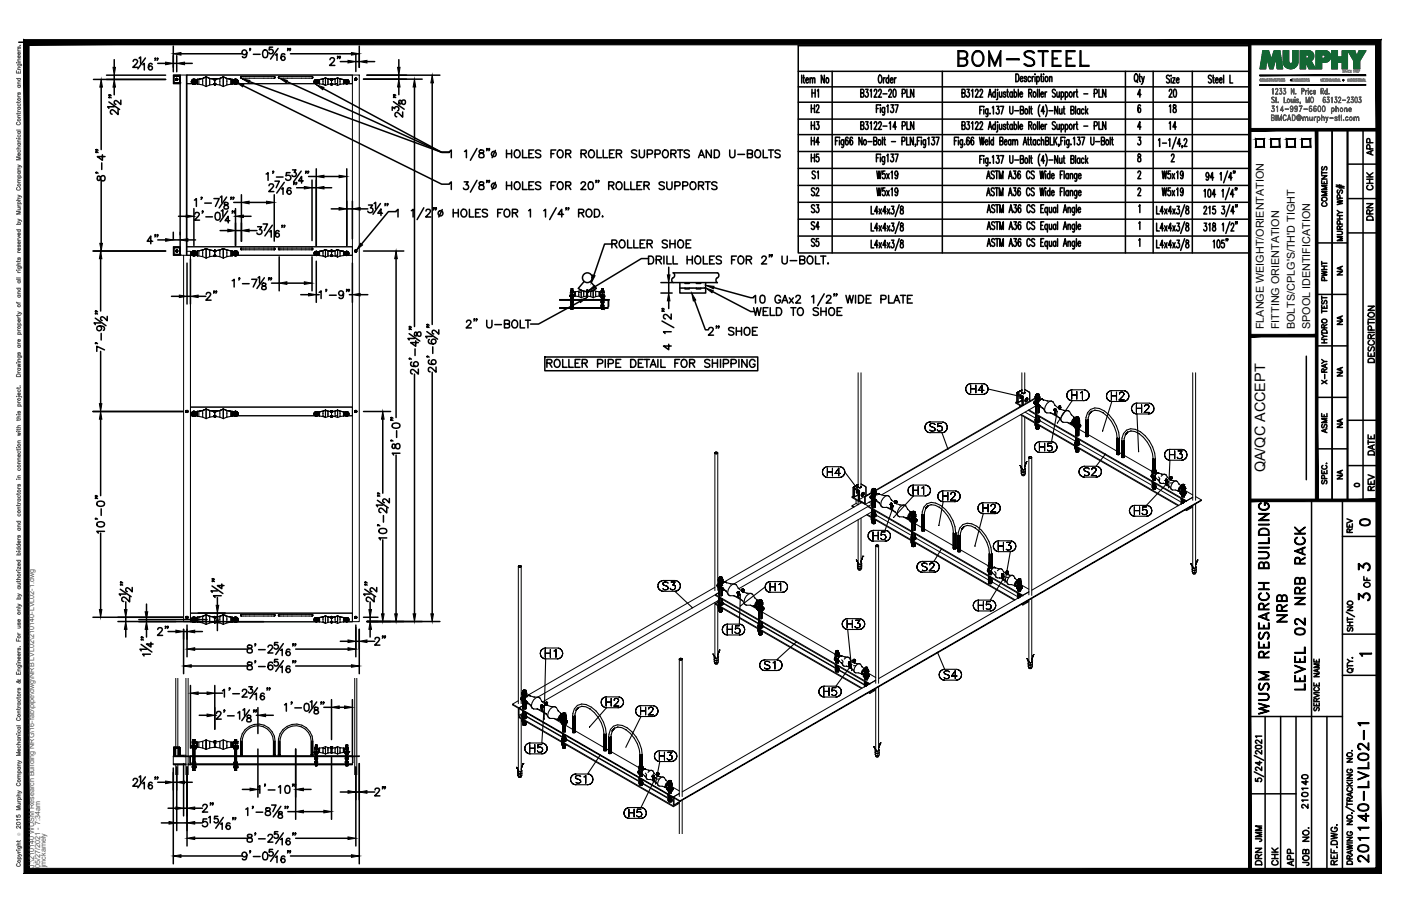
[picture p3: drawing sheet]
<svg xmlns="http://www.w3.org/2000/svg" width="432mm" height="279mm" viewBox="0 0 432 279" stroke-linecap="round" stroke-linejoin="round" font-family="sans-serif">
<defs><g id="words">
<text font-size="8.4" x="293.9" y="21.5">BOM-STEEL</text>
<g font-size="6.6">
<text x="397.6" y="193" transform="rotate(-90 397.6 193)">NRB</text>
<text x="403.2" y="213.8" transform="rotate(-90 403.2 213.8)">LEVEL 02 NRB RACK</text>
<text x="391.9" y="221.5" transform="rotate(-90 391.9 221.5)">WUSM RESEARCH BUILDING</text>
<text x="422.6" y="267.1" transform="rotate(-90 422.6 267.1)">201140-LVL02-1</text>
</g>
<g font-size="6.2">
<text x="142.5" y="102.3">2&quot; U-BOLT</text>
<text x="217" y="104.4">2&quot; SHOE</text>
</g>
<g font-size="5.7">
<text x="248.7" y="36">H2</text>
<text x="248.7" y="41.3">H3</text>
<text x="248.7" y="45.9">H4</text>
<text x="248.7" y="51.2">H5</text>
<text x="248.7" y="61.7">S2</text>
<text x="248.7" y="66.7">S3</text>
<text x="248.7" y="72">S4</text>
<text x="187.3" y="77.6">ROLLER SHOE</text>
<text x="248.7" y="77.3">S5</text>
<text x="231.1" y="98.4">WELD TO SHOE</text>
<text x="167.2" y="114.7">ROLLER PIPE DETAIL FOR SHIPPING</text>
<text x="417.3" y="186.6">3</text>
</g>
<g font-size="5.3">
<text x="249.1" y="31">H1</text>
<text x="359.1" y="31">20</text>
<text x="363.4" y="36" transform="rotate(-90 363.4 36)">18</text>
<text x="363.4" y="41.3" transform="rotate(-90 363.4 41.3)">14</text>
<text x="417.7" y="163.3">0</text>
<text x="417.3" y="177.1">3</text>
<text x="389.8" y="260.7" transform="rotate(-90 389.8 260.7)">JMM</text>
<text x="389.8" y="267.8" transform="rotate(-90 389.8 267.8)">DRN</text>
<text x="399.7" y="268.1" transform="rotate(-90 399.7 268.1)">APP</text>
</g>
<g font-size="4.9">
<text x="424" y="49" transform="rotate(-90 424 49)">APP</text>
<text x="252.9" y="56.4" transform="rotate(-90 252.9 56.4)">S1</text>
<text x="424" y="59.6" transform="rotate(-90 424 59.6)">CHK</text>
<text x="409.9" y="64.9" transform="rotate(-90 409.9 64.9)">COMMENTS</text>
<text x="424" y="69.1" transform="rotate(-90 424 69.1)">DRN</text>
<text x="409.9" y="87.8" transform="rotate(-90 409.9 87.8)">PWHT</text>
<text x="424.4" y="112.9" transform="rotate(-90 424.4 112.9)">DESCRIPTION</text>
<text x="409.9" y="119.6" transform="rotate(-90 409.9 119.6)">X-RAY</text>
<text x="409.9" y="134.8" transform="rotate(-90 409.9 134.8)">ASME</text>
<text x="424.4" y="141.5" transform="rotate(-90 424.4 141.5)">DATE</text>
<text x="424.4" y="152.4" transform="rotate(-90 424.4 152.4)">REV</text>
<text x="417.7" y="165.5" transform="rotate(-90 417.7 165.5)">REV</text>
<text x="423" y="182.4" transform="rotate(-90 423 182.4)">OF</text>
<text x="403.9" y="250.5" transform="rotate(-90 403.9 250.5)">210140</text>
<text x="394.8" y="268.1" transform="rotate(-90 394.8 268.1)">CHK</text>
<text x="404.3" y="268.1" transform="rotate(-90 404.3 268.1)">JOB NO.</text>
</g>
<g font-size="4.4">
<text x="414.5" y="86.1" transform="rotate(-90 414.5 86.1)">NA</text>
<text x="414.5" y="101.2" transform="rotate(-90 414.5 101.2)">NA</text>
<text x="414.5" y="117.1" transform="rotate(-90 414.5 117.1)">NA</text>
<text x="414.5" y="133" transform="rotate(-90 414.5 133)">NA</text>
<text x="389.9" y="145.7" transform="rotate(-90 389.9 145.7)">QA/QC ACCEPT</text>
<text x="414.5" y="148.9" transform="rotate(-90 414.5 148.9)">NA</text>
</g>
<text font-size="4" x="416.3" y="151.3">0</text>
<text font-size="3.5" x="417.7" y="203.6">1</text>
<g font-size="3.3">
<text x="389.5" y="101.5" transform="rotate(-90 389.5 101.5)">FLANGE WEIGHT/ORIENTATION</text>
<text x="394.3" y="101.5" transform="rotate(-90 394.3 101.5)">FITTING ORIENTATION</text>
<text x="399.1" y="101.5" transform="rotate(-90 399.1 101.5)">BOLTS/CPLG'S/TH'D TIGHT</text>
<text x="403.8" y="101.5" transform="rotate(-90 403.8 101.5)">SPOOL IDENTIFICATION</text>
</g>
<g font-size="2.2" fill="#545454">
<text x="10.5" y="267.5" transform="rotate(-90 10.5 267.5)">J:\210140 WUSM Research Building NRG\16-fab\pipe\dwg\NRB LVL02\210140-LVL02-1.dwg</text>
<text x="12.4" y="267.5" transform="rotate(-90 12.4 267.5)">05/27/2021 - 7:34am</text>
<text x="14.1" y="267.4" transform="rotate(-90 14.1 267.4)">jmckamely</text>
</g>
<text font-size="1.3" fill="#545454" x="6.3" y="257.9" transform="rotate(-90 6.3 257.9)">Ó</text>
</g></defs>
<!-- layer: HP-HWS-HGR -->
<g fill="none" stroke="#000" stroke-width=".34">
<path d="M53.5 23.4v2.2zM53.5 23.4h.1M53.5 25.6h1.9M53.5 23.4v2.2h1.9M53.6 25.6h1.9v-2.2l-.1 2.2M55.4 23.4h.1M55.4 25.6h.1M55.4 23.4h-1.8h1.8h-1.8v2.2h1.8M55.4 23.4v2.2M55.4 23.4l.1 2.2M55.4 23.4l.1 2.2zM59.1 25.6l.3 .3-.3-.3"/>
<path d="M59.2 25v.3M59.3 24.9v.6l.5 .3-.5-.3v-.6l.5-.3zM59.4 24.5l-.4 .7 .1 .4-.1-.4zM59.4 25.9l.4 .1-.4-.1M59.5 25v.3zM59.5 25.3l.3 .2M59.5 24.6a.62 .62 0 0 0-.3 .6 .62 .62 0 0 0 .3 .6M59.5 24.6a.61 .61 0 0 0-.4 .6 .61 .61 0 0 0 .4 .6M59.5 25.8h.3M59.6 24.9l-.1 .4M59.6 24.9h.2v.6M59.6 24.9v.6"/>
<path d="M59.8 25.5h.1h-.1M59.8 24.9v.6M59.8 24.6l.5 .3v.6M59.8 24.4v.5M59.8 25.5v.5l.6-.3M59.8 24.4l-.4 .1M59.8 24.9h-.2M59.8 24.9l.3 .1M59.8 24.4l.6 .3M59.8 24.6h-.3M59.8 24.6l.3 .1M59.9 25.7h.7"/>
<path d="M59.9 24.7h.7M59.9 25.5h-.1M60 25v.3M60 25v.3zM60.1 25.3v-.3l-.2 .5M60.1 25v.3zM60.1 25.3l-.2 .2M60.1 24.7h.1M60.1 25.7h.1M60.1 25.7l-.3 .1M60.3 25.5v-.6v.6M60.3 25.5l-.5 .3"/>
<path d="M60.6 25v.7M60.6 24.7v1M60.6 24.7v1zM60.6 24.8v.2M60.6 24.8h.2M60.6 25.6h.2M60.8 24.4v1.6M60.8 24.4v1.6zM61.3 24.4l1.2-.2 1-.5-1 .5-1.7 .2v1.6l1.7 .2 1 .5M62.5 24.2l-1.2 .2v1.6M63.5 23.7l1.1 .5 1.4 .2-1.4-.2M63.5 23.7l-1 .5v2"/>
<path d="M63.5 23.7v3M63.5 23.7l1.1 .5M64.6 24.2l-1.1-.5v3M64.6 26.2l-1.1 .5M66 24.4l-1.4-.2v2M66 24.3v.3M66 25.8v.3M66 24.3v.3zM66 25.8v.3zM66 24.6h.1M66 26.1h.1M66 26l-1.4 .2"/>
<path d="M66 24.6l.1 .1M66 24.4v.1M66 25.9v.1M66 24.4v.1zM66 25.9v.1zM66 24.5l.1 .1M66 26l.1 .1M66.1 24.6h.1M66.1 26.1h.1M66.1 24.7h.1M66.1 24.6h.2M66.1 25.8l.2 .1"/>
<path d="M66.1 24.2l.2 .2M66.1 26.1h.2M66.1 24.2l-.1 .1M66.1 25.8h-.1M66.1 24.3l-.1 .1M66.1 25.8l-.1 .1M66.1 24.4v.1M66.1 25.9v.1M66.1 25.9l.1 .2M66.1 24.5h.1M66.1 24.3v.1M66.1 24.5v.1"/>
<path d="M66.1 25.8v.1M66.1 26v.1M66.2 24.4v.1M66.2 25.9v.1M66.2 24.5h.1M66.2 25.9h.1M66.2 25.9h-.1M66.2 24.7v1.2M66.2 24.3l-.1 .2M66.2 24.3v.2M66.2 25.9v.2M66.2 25.7v.1"/>
<path d="M66.2 24.3l.1 .2M66.2 24.6h.1M66.2 26.1h.1M66.2 24.5v.2M66.2 24.2v.1M66.2 25.7l-.1 .1M66.2 25.7l.2 .1M66.3 25.9l-.1 .2M66.3 24.6h.1M66.3 26.1h.1M66.3 24.7h.1M66.3 24.5h-.1"/>
<path d="M66.3 24.3v.1M66.3 24.5v.1M66.3 25.8v.1M66.3 26v.1M66.3 24.4v.1M66.3 25.9v.1M66.3 24.5h.1M66.3 24.4h.1M66.3 26h.1M66.3 25.9h.1M66.4 24.3l-.1 .4M66.4 25.8v.3"/>
<path d="M66.4 24.3v.3zM66.4 25.8v.3zM66.4 26l1.4 .2M67.8 24.2l-1.4 .2 1.4-.2M67.8 26.2l1 .5 1.1-.5M67.8 24.2l-1.4 .2M68.8 23.7l-1 .5 1-.5M68.8 23.7l2.3 .7-1.2-.2M68.8 23.7l-1 .5v2M68.8 23.7v3v-3l1.1 .5M68.8 23.7l1.1 .5M71.1 24.4h.4v1.6"/>
<path d="M71.1 24.4l-1.2-.2v2M71.1 24.4v1.6M71.1 26l-1.2 .2M71.5 24.4v1.6h-.4M71.5 24.4v1.6zM71.5 24.8h.3M71.5 25.6h.3M71.8 24.7v1h.7h-.7v-1h.7h-.7v.9l.6 .1h-.6v-1h.7M72 25.7l.6 .3M72.1 24.9v.6l.5 .3-.5-.3v-.6l.5-.3zM72.1 24.9l.5-.3-.5 .3v.6l.5 .3-.5-.3zM72.2 24.5l-.2 .2 .2-.2"/>
<path d="M72.2 24.5l-.2 .2M72.2 24.7h.1M72.2 25.7h.1M72.3 25.7l.2 .1M72.3 25v.3zM72.3 25.3l.1 .2M72.4 24.9l.1 .6M72.4 25.5h.2M72.5 24.9l-.2 .4M72.5 24.6h.1M72.5 25.8h.1M72.5 24.6l-.2 .1"/>
<path d="M72.6 24.4l-.4 .1 .4-.1M72.6 24.9v.6h-.2M72.6 24.9v.6M72.6 24.4v.5M72.6 25.5v.5M72.6 24.9h-.2M72.6 24.6h.2M72.6 24.9h.2M72.6 24.6l.5 .3M72.6 24.4l.4 .1M72.8 24.9h-.2h.2M72.8 24.9l.1 .1"/>
<path d="M72.8 25.8h-.2M72.8 24.6l.3 .3M72.8 24.6l.4 .4M72.9 25v.3zM72.9 25l-.1-.1v.6l.1-.2M72.9 25.3l-.3 .2M73 24.5a.83 .83 0 0 1 0 1.4l.3-.3M73 24.5l.3 .3M73.1 24.9v.6v-.6M73.1 24.9v.6M73.1 25.5l-.5 .3M73.1 25.5l-.3 .3"/>
<path d="M73.1 24.9l.1 .1M73.2 25v.3M73.2 25.3v-.3v.3M73.2 25.3l-.1 .2M73.2 25.3l-.4 .5M73.3 24.8v.8M73.3 24.8l-.3-.3 .3 .3M73.3 24.8v.8zM73.3 25.6l-.7 .4M74.2 23.7v.3zM74.2 24l.1 .1M74.3 23.6h.1"/>
<path d="M74.3 24.1h.1M74.3 23.6l-.1 .3 .2 .2h10.1M84.5 23.6h-10.2M84.5 23.6l.3 .3-.3 .2M84.5 23.6l.3 .3-.1 .2M84.7 24.1h-.2M85.8 23.7v.3zM85.8 24l.1 .1M85.9 23.6h.1M85.9 24.1h.1M85.9 23.6l-.1 .3 .2 .2h10.2M96.2 23.6h-10.3"/>
<path d="M96.2 23.6l.2 .3-.2 .2M96.2 23.6l.2 .3-.1 .2M96.3 24.1h-.1M96.9 24.9v.6zM96.9 25.5l.2 .3-.2-.3M96.9 25v.3M97 24.8l-.2 .4 .2 .4M97 24.8v.8M97 25.6l.2 .1M97 25.6l.3 .2M97.1 25v.4zM97.1 25.4l.1 .2"/>
<path d="M97.1 25.4l.2-.6-.2 .2 .2 .6M97.1 25.8l.4 .1-.4-.1M97.1 24.6l-.2 .3M97.2 24.7l-.2 .1M97.2 25.7l.1 .1M97.2 24.8l-.1 .2M97.2 25.6h.3M97.3 24.8l-.2 .6M97.3 24.8l-.2 .2 .2 .6M97.3 25v.3zM97.3 25.1v.2M97.3 24.6l-.1 .1"/>
<path d="M97.3 25.8h.2M97.3 25.3l.2 .2M97.3 24.6l-.3 .2M97.4 25v.4M97.4 25.7h.9M97.4 24.7h.9M97.5 24.8h-.2h.2M97.5 24.7l.8 .1-.8-.1M97.5 24.9v.6M97.5 24.5v.1M97.5 24.7v.2M97.5 25.5v.2"/>
<path d="M97.5 24.6h.1M97.5 25.8h.1M97.5 24.5l-.4 .1M97.5 24.6h-.2M97.5 24.8h-.3M97.5 24.9l-.2 .1M97.5 24.9l.2 .1M97.5 24.8h.2M97.5 24.5l.3 .1M97.5 24.6l.3 .1M97.6 25h-.2l.1 .4M97.6 25.4l-.1 .1"/>
<path d="M97.6 24.8l.3 .2M97.7 25v.3zM97.7 25.1v.2M97.7 25.1v.2zM97.7 25.6h-.2M97.7 25.3l-.1 .1M97.7 24.8l.2 .2M97.8 25.8h-.3M97.8 25.7l-.3 .1M97.8 24.7h.1M97.8 25.7h.1M97.8 24.6l.1 .1"/>
<path d="M97.9 25l-.2-.2 .2 .2M97.9 25v.4M97.9 25v.4zM97.9 25.4l-.2 .2M97.9 25v.1M97.9 25.4l-.3 .2M97.9 25.7l-.1 .1M97.9 25.3h.1M97.9 25.1h.1M97.9 25.1v.1M97.9 25.3v.1M98.3 24.7v1"/>
<path d="M98.3 24.7v1zM98.3 24.8v.9M98.3 24.9h.1M98.3 25.5h.1M98.4 24.5v1.4M98.4 24.5v1.4zM98.5 24.5l1.8-.5-1.9 .5v1.4l1.9 .5M99.6 24.4v1.6M99.6 25.9l.7 .5M100.3 24l1.7 .5zM100.3 24l-1.8 .5v1.4M100.3 24v1.8z"/>
<path d="M100.3 25.8v.6M101.1 26l-.8 .4M102 24.5l-.9-.1v1.6M102 24.3v.3M102 25.8v.3M102 24.3v.3zM102 25.8v.3zM102 24.6h.1M102 26.1h.1M102 25.9l-.9 .1M102 24.6l.1 .1M102 24.4v.1"/>
<path d="M102 25.9v.1M102 24.4v.1zM102 25.9v.1zM102 24.5l.1 .1M102 26l.1 .1M102.1 24.6h.1M102.1 26.1h.1M102.1 24.7h.1M102.1 24.6l.2 .1M102.1 25.8l.2 .1M102.1 24.4v.1M102.1 25.9v.1"/>
<path d="M102.1 24.2l-.1 .1M102.1 25.8h-.1M102.1 24.3l-.1 .1M102.1 25.8l-.1 .1M102.1 24.2l.2 .1M102.1 25.8h.2M102.1 26.1h.2M102.1 25.9l.1 .2M102.1 24.3v.1M102.1 24.5v.1M102.1 25.8v.1M102.1 26v.1"/>
<path d="M102.1 24.5h.1M102.1 25.9h.1M102.2 24.3l-.1 .2M102.2 24.3v.2M102.2 25.9v.2M102.2 24.3l.1 .2M102.2 24.6h.1M102.2 26.1h.1M102.2 24.5v.2M102.2 24.2v.1M102.2 24.7v1.2M102.2 25.9h.1"/>
<path d="M102.3 25.9l-.1 .2M102.3 24.6h.1M102.3 26.1h.1M102.3 24.3v.1M102.3 24.5v.1M102.3 25.8v.1M102.3 26v.1M102.3 24.5h-.1M102.3 24.7h.1M102.3 24.4v.1M102.3 25.9v.1M102.3 24.3v.4"/>
<path d="M102.3 25.8v.3M102.3 24.5h.1M102.3 24.4h.1M102.3 26h.1M102.3 25.9h.1M102.3 24.3v.3zM102.3 25.8v.3zM102.4 25.9l.9 .1M103.3 24.4l-.9 .1 .9-.1M103.3 24.4v1.6M103.3 25.8h.7M103.3 26l.7 .4 .8-.4"/>
<path d="M103.3 24.4l-.9 .1M104 24l-.7 .4 .7-.4M104 24l1.9 .5-1.1-.1M104 24v2.4v-2.4l.8 .4M104 24l.8 .4M104 24l-.7 .4M104.8 24.4l1.1 .1M104.8 24.5v1.5M104.8 24.4v.1M105.9 24.5v1.4M105.9 25.9l-1.1 .1M105.9 24.5v1.4z"/>
<path d="M105.9 24.9h.2M105.9 25.5h.2M106.1 24.7h.8h-.8v.9l.7 .1h-.7zM106.1 24.7v1h.8M106.4 25.2h.1M106.4 25.1v.2zM106.5 25.4h.1M106.5 25l.2-.2-.2 .2v.4l.2 .2-.2-.2zM106.5 25.4l.2 .2-.2-.2v-.4l.2-.2-.2 .2 .1 .6M106.5 25.7v.1M106.5 25.4l.2 .2M106.5 24.6h.1"/>
<path d="M106.5 24.8l-.1 .3zM106.5 24.7h.1M106.5 25.7h.1M106.5 25.8l.4 .1M106.5 24.6v.1M106.6 25.7l.2 .1M106.6 25v.3zM106.6 25.3l.3 .2M106.6 25.6l.3 .1M106.7 25.6h.2h-.2M106.7 25.1v.2M106.7 24.8h-.1"/>
<path d="M106.8 25v.4M106.8 24.6h.1M106.8 25.8h.1M106.8 24.6l-.2 .1M106.8 24.6h.3M106.8 25.7h.1M106.8 24.7h.1M106.9 24.5l-.4 .1 .4-.1M106.9 24.7l.2 .1M106.9 24.7h-.8v1h.8M106.9 25v.4M106.9 24.9v.6"/>
<path d="M106.9 24.5v.1M106.9 24.7v.2M106.9 25.5v.2M106.9 25.8v.1M106.9 24.9l-.3 .1M106.9 24.8h-.2M106.9 24.6h.2M106.9 24.9l.1 .1M106.9 24.8h.2M106.9 24.5l.3 .1M107 25.4l-.1 .1M107 25h.1"/>
<path d="M107.1 25v.3zM107.1 25.1v.2M107.1 25.1v.2zM107.1 25.8h-.2M107.1 25.6h-.2M107.1 24.6l.1 .1M107.1 25.3l-.1 .1M107.1 24.8l.2 .2M107.1 25.8h-.3M107.1 24.6l.2 .2M107.1 25.6l-.2 .1M107.2 25.7l-.1 .1"/>
<path d="M107.2 24.7l.1 .1M107.2 25.8l-.3 .1M107.2 24.6l.2 .3M107.3 25l-.2 .6M107.3 25v.4zM107.3 25.4l-.2 .2M107.3 25.6l-.1 .1M107.3 24.8l.2 .2M107.3 25.6l-.2 .2M107.4 24.9l.1 .4M107.4 24.9v.6M107.4 24.9l-.2-.3 .2 .3"/>
<path d="M107.4 24.9v.6zM107.4 25.5l-.2 .3M107.5 25.3v-.3v.3M107.5 25.3l-.2 .3M53.5 76.4v2.1zM53.5 76.4h.1M53.5 78.5h1.9M53.5 76.4v2.1h1.9M53.6 78.5h1.9v-2.1l-.1 2.1M55.4 76.4h.1M55.4 78.5h.1M55.4 76.4h-1.8h1.8h-1.8v2.1h1.8"/>
<path d="M55.4 76.4v2.1M55.4 76.4l.1 2.1M55.4 76.4l.1 2.1zM59.1 78.6l.3 .2-.3-.2M59.2 78v.3M59.3 77.8v.6l.5 .3-.5-.3v-.6l.5-.2zM59.4 77.5l-.4 .6 .1 .5-.1-.5zM59.4 78.8l.4 .1-.4-.1M59.5 78v.3zM59.5 78.3l.3 .2M59.5 77.6a.62 .62 0 0 0-.3 .6 .62 .62 0 0 0 .3 .5M59.5 77.6a.61 .61 0 0 0-.4 .6 .61 .61 0 0 0 .4 .5"/>
<path d="M59.5 78.7l.3 .1M59.6 77.9v.5M59.8 77.8l-.3 .5M59.8 77.8v.6M59.8 77.8v.7M59.8 77.6l.5 .2v.6M59.8 77.3v.5M59.8 78.5v.4l.6-.3M59.8 77.3l-.4 .2M59.8 78.8h.1M59.8 77.8l.3 .2M59.8 77.3l.6 .3"/>
<path d="M59.8 77.8l.1 .1M59.8 77.5l-.3 .1M59.8 77.5l.3 .1M59.8 78.8l.3-.2zM59.9 78.6h.7M59.9 77.7l.7-.1h-.7h.7v1M59.9 78.4l-.1 .1M60 78v.3M60 78v.3zM60.1 78l-.2 .4zM60.1 78v.3zM60.3 78.4v-.6v.6"/>
<path d="M60.3 78.4l-.5 .3M60.6 77.9v.7M60.6 77.6v1zM60.6 77.7v.2M60.6 77.8h.2M60.6 78.5h.2M60.8 77.3v1.6M60.8 77.3v1.6zM61.3 77.3l2.2-.6-1 .4-1.7 .2v1.6l1.7 .2 1 .5M62.5 77.1l-1.2 .2v1.6M62.5 77.2v1.9M63.5 76.7l1.1 .4 1.4 .2-1.4-.2"/>
<path d="M63.5 76.7l-1 .5M63.5 76.7v2.9M63.5 76.7l1.1 .4M64.6 77.1l-1.1-.4v2.9M64.6 77.2l1.4 .1M64.6 77.2v1.9M64.6 79.1l-1.1 .5M66 77.3v.2M66 78.8v.2M66 77.3v.2zM66 78.8v.2zM66 77.5h.1"/>
<path d="M66 79h.1M66 78.9l-1.4 .2M66 77.5l.1 .1M66 79l.1 .1M66 78.8h.3M66.1 77.6h.1M66.1 79.1h.1M66.1 78.7h.1M66.1 77.6h.2M66.1 77.2h.2M66.1 79.1h.2M66.1 77.3v.2"/>
<path d="M66.1 78.8v.2M66.1 77.2l-.1 .1M66.1 78.7l-.1 .1M66.1 78.7h.2M66.1 78.8v.1M66.1 78.8h.1M66.1 77.2v.1M66.1 77.5h.1M66.1 78.9v.1M66.1 78.9l.1 .1M66.2 77.3v.2M66.2 78.8v.2"/>
<path d="M66.2 77.3h.1M66.2 77.3h-.1M66.2 77.5v1.3M66.2 77.2h.1M66.2 77.6h.1M66.2 79.1h.1M66.2 77.2v.1M66.2 79v.1M66.2 77.2h-.1M66.2 78.8h.1M66.3 77.3l-.1 .2M66.3 78.8v.1"/>
<path d="M66.3 77.6h.1M66.3 79.1h.1M66.3 78.7v.1M66.3 78.9l-.1 .1M66.3 77.2v.1M66.3 78.9v.1M66.3 77.6h-.1M66.3 79.1h-.1M66.3 78.7l.1 .1M66.3 77.3v.2M66.3 78.8v.2M66.3 77.5h.1"/>
<path d="M66.3 77.3h.1M66.3 79h.1M66.3 78.8h.1M66.3 77.5v.1M66.3 79v.1M66.4 78.8v.2M66.4 77.3v.2zM66.4 78.8v.2zM66.4 78.9l1.4 .2M67.8 77.1l-1.4 .2 1.4-.2M67.8 77.2v1.9M67.8 79.1l1 .5 1.1-.5"/>
<path d="M67.8 77.1l-1.4 .2M68.8 76.7l-1 .4 1-.4M68.8 76.7l2.3 .6-1.2-.2M68.8 76.7l-1 .5M68.8 76.7v2.9v-2.9l1.1 .4M68.8 76.7l1.1 .4M69.9 77.2l1.2 .1M69.9 77.2v1.9M71.1 77.3h.4v1.6M71.1 77.3v1.6M71.1 78.9l-1.2 .2M71.5 77.3v1.6h-.4"/>
<path d="M71.5 77.3v1.6zM71.5 77.8h.3M71.5 78.5h.3M71.8 78.6h.7h-.7v-1h.7h-.7v1h.6M71.8 77.6v1M72 78.6l.6 .3M72.1 77.8v.6l.5 .3-.5-.3v-.6l.5-.2zM72.1 77.8l.5-.2-.5 .2v.6l.5 .3-.5-.3zM72.2 77.5l-.2 .1 .2-.1M72.2 77.5l-.2 .1M72.2 77.6h.1M72.2 78.6l.1 .1"/>
<path d="M72.3 78.7l.2 .1M72.3 78v.3zM72.3 78.3l.1 .1M72.4 78.4l.2 .1M72.5 77.6h-.7v1h.7M72.5 78.4h-.1M72.5 77.9l-.2 .4M72.5 77.5h.1M72.5 78.8h.1M72.5 77.5l-.2 .1M72.6 77.3l-.4 .2 .4-.2M72.6 77.8l-.3 .5"/>
<path d="M72.6 77.8v.6M72.6 77.8v.7M72.6 77.3v.5M72.6 78.5v.4M72.6 77.5l.2 .1M72.6 77.8l.3 .2M72.6 77.6l.5 .2M72.6 77.3l.4 .2M72.6 77.8l.2 .1M72.8 78.4l-.2 .1M72.8 78.4h-.2M72.8 78.7l-.2 .1"/>
<path d="M72.8 77.6l.3 .2M72.8 77.6l.4 .4M72.9 78v.3zM72.9 78l-.1-.1v.5M72.9 78.3l-.1 .1M73 77.5a.79 .79 0 0 1 0 1.3l.3-.2M73 77.5l.3 .3M73.1 78.6l-.3 .1M73.1 77.8v.6v-.6M73.1 77.8v.6M73.1 78.4l-.5 .3M73.1 78.4v.2"/>
<path d="M73.1 77.8l.1 .2M73.2 78v.3M73.2 78.3v-.3v.3M73.2 78.3l-.1 .1M73.2 78.3l-.1 .3M73.3 77.8v.8M73.3 77.8l-.3-.3 .3 .3M73.3 77.8v.8zM73.3 78.6l-.7 .3M74.2 76.7v.2zM74.2 76.9l.1 .1M74.3 76.5h.1"/>
<path d="M74.3 77h.1M74.3 76.5h10.2M74.3 76.5l-.1 .3 .2 .2h10.1M84.5 76.5l.3 .3-.3 .2M84.5 76.5l.3 .3-.1 .2M84.7 77h-.2M85.8 76.7v.2zM85.8 76.9l.1 .1M85.9 76.5h.1M85.9 77h.1M85.9 76.5h10.3M85.9 76.5l-.1 .3 .2 .2h10.2"/>
<path d="M96.2 76.5l.2 .3-.2 .2M96.2 76.5l.2 .3-.1 .2M96.3 77h-.1M96.9 77.8v.7zM96.9 78.5l.2 .2-.2-.2M96.9 78v.3M97 77.8l-.2 .3 .2 .5M97 77.8v.8M97 78.6l.3 .1M97.1 77.9v.5M97.1 77.9v.5zM97.1 78.4l.3 .2"/>
<path d="M97.1 78.4l.2-.6-.2 .1 .2 .6M97.1 78.4l.2 .1M97.1 78.7l.4 .1-.4-.1M97.1 77.6l-.2 .2M97.2 77.6l-.2 .2M97.2 77.7v.1M97.2 77.8l-.1 .1M97.3 77.8l-.2 .6M97.3 77.8l-.2 .1 .2 .6M97.3 78v.3zM97.3 77.6h-.1M97.3 78.7l.2 .1"/>
<path d="M97.3 78.3l.1 .1M97.3 78.5l.2 .1M97.3 77.6l-.3 .2M97.4 77.9l-.1 .4M97.4 77.9v.4M97.4 77.9l.1 .5M97.4 78.4h.2M97.4 77.7h-.2M97.4 78.6h.1M97.5 77.7l-.2 .1 .2-.1M97.5 78.6h.8M97.5 77.7l.8-.1v1"/>
<path d="M97.5 77.6l.8 .1zM97.5 77.9h.1M97.5 77.6l.2 .1M97.5 77.9v.5M97.5 77.5h.1M97.5 77.7v.2M97.5 78.4v.2M97.5 78.8h.1M97.5 77.5l-.4 .1M97.5 77.5l-.2 .1M97.5 77.9h-.1M97.5 77.9l.2 .1"/>
<path d="M97.5 77.7l.4 .2M97.5 77.5l.3 .1M97.5 77.7l-.2 .1M97.5 78.8l.3-.2zM97.6 78.3v.1M97.6 77.7h.1M97.7 78v.3zM97.7 78v.3M97.7 78.3l-.1 .1M97.7 78.6h-.2M97.7 78.6h-.1M97.7 77.7l.2 .2"/>
<path d="M97.8 77.6h.1M97.9 77.9l-.2-.1 .2 .1M97.9 77.9v.5M97.9 77.9v.5zM97.9 78.4l-.4 .2M97.9 77.9h.1M97.9 78.3v.1M97.9 78.6l-.4 .2M97.9 78.4l-.2 .2M97.9 77.9v.1M97.9 78.3h.1M97.9 78h.1"/>
<path d="M97.9 78v.1M98.3 77.6v1zM98.3 77.7v.9M98.3 77.8h.1M98.3 78.4h.1M98.4 77.5v1.3M98.4 77.5v1.3zM98.5 77.5l1.8-.5-1.9 .5v1.3l1.9 .5M99.6 77.3v1.7M99.6 78.8l.7 .5M100.3 77l1.7 .5-.9-.2M100.3 77l-1.8 .5v1.3"/>
<path d="M100.3 77v1.7zM100.3 78.7v.6M100.3 77l.8 .3M101.1 77.4l.9 .1M101.1 77.4v1.6M101.1 79l-.8 .3M102 77.3v.2M102 78.8v.2M102 77.3v.2zM102 78.8v.2zM102 77.5h.1M102 79h.1"/>
<path d="M102 78.9l-.9 .1M102 77.5l.1 .1M102 79l.1 .1M102 77.3l.1 .3M102 78.8h.3M102.1 77.6h.1M102.1 79.1h.1M102.1 78.7h.1M102.1 78.7l.2 .1M102.1 77.6h.2M102.1 77.3v.2M102.1 78.8v.2"/>
<path d="M102.1 77.2l-.1 .1M102.1 78.7l-.1 .1M102.1 77.2h.2M102.1 79.1h.2M102.1 78.8v.1M102.1 77.2v.1M102.1 77.5h.1M102.1 78.8h.1M102.1 78.9v.1M102.1 77.3h.1M102.1 77.3h.2M102.2 77.3v.2"/>
<path d="M102.2 78.8v.2M102.2 77.6h.1M102.2 79.1h.1M102.2 77.2v.1M102.2 77.5v1.3M102.2 79v.1M102.2 77.2h-.1M102.2 78.8h-.1M102.2 77.2l.1 .1M102.2 78.8h.1M102.3 77.3l-.2 .2M102.3 78.8v.1"/>
<path d="M102.3 77.6h.1M102.3 79.1h.1M102.3 78.8h.1M102.3 77.2v.1M102.3 78.9v.1M102.3 78.9l-.2 .1M102.3 79.1h-.1M102.3 77.3v.2M102.3 78.8v.2M102.3 77.6h-.1M102.3 77.5h.1M102.3 77.3h.1"/>
<path d="M102.3 79h.1M102.3 77.3v.2zM102.3 78.8v.2zM102.3 77.5v.1M102.3 79v.1M102.4 78.9l.9 .1M103.3 77.3l-.9 .2 .9-.2M103.3 77.4v1.6M103.3 77.3v.1M103.3 78.7h.7M103.3 79l.7 .3 .8-.3M103.3 77.3l-.9 .2"/>
<path d="M104 77l-.7 .3 .7-.3M104 77l1.9 .5-1.1-.2M104 77v2.3v-2.3l.8 .3M104 77l.8 .3M104 77l-.7 .3M104.8 77.4l1.1 .1M104.8 77.4v1.6M105.9 77.5v1.3M105.9 78.8l-1.1 .2M105.9 77.5v1.3zM105.9 77.8h.2M105.9 78.4h.2"/>
<path d="M106.1 78.6h.8M106.1 77.6v1M106.4 78.3h.1M106.4 78h.1M106.4 78.1v.2M106.5 77.9l.2-.1-.2 .1v.5l.2 .1-.2-.1zM106.5 78.3v.1M106.5 78.4l.2 .1-.2-.1v-.5l.2-.1-.2 .1 .1 .7M106.5 77.9h.1M106.5 78.6l.4 .2M106.5 78.4l.1 .2M106.5 77.6h.1"/>
<path d="M106.5 78.6l.1 .1M106.6 78.7l.2 .1M106.6 77.7l-.1 .2M106.6 78v.3zM106.6 77.7h.1M106.6 78.6h.1M106.6 78.3l.2 .1M106.6 78.6h.3M106.7 78.5l.2 .1-.2-.1M106.7 78.5l.2 .1M106.8 77.9l-.1 .4M106.8 77.9v.4"/>
<path d="M106.8 78.4h.2M106.8 77.5h.1M106.8 78.8h.1M106.8 77.5l-.2 .1M106.8 77.5l.3 .1M106.8 78.6h.1M106.9 77.6h-.8v1h.8h-.8v-1h.8h-.8v1h.7M106.9 77.5l-.4 .1 .4-.1M106.9 77.6l-.1 .1M106.9 77.6h.1M106.9 78.6h.1M106.9 77.7h.2"/>
<path d="M106.9 77.9l-.1 .5M106.9 77.7h.1M106.9 77.9h.1M106.9 77.9v.5M106.9 77.5h.1M106.9 77.7v.2M106.9 78.4v.2M106.9 78.8h.1M106.9 77.7l-.2 .1M106.9 77.9h-.1M106.9 77.5l.2 .1M106.9 77.9l.2 .1"/>
<path d="M106.9 77.7l.4 .2M106.9 77.5l.3 .1M106.9 77.7h-.3M107 78.3l-.1 .1M107.1 78v.3zM107.1 78l-.1 .4M107.1 78.7l-.2 .1M107.1 77.6h.1M107.1 78.7l-.3 .1M107.1 77.6l.2 .2M107.1 78.6h-.2M107.1 77.7v.1"/>
<path d="M107.1 77.8l.2 .1M107.2 77.6l.1 .2M107.2 77.6l.2 .2M107.3 77.9v.5l-.4 .2M107.3 77.9v.5zM107.3 77.9h.1M107.3 78.4l-.2 .2M107.3 78.6l-.2 .1M107.3 77.8l.2 .2M107.4 77.8l.1 .5M107.4 78.4l-.1 .2M107.4 77.8v.7"/>
<path d="M107.4 77.8l-.2-.2 .2 .2M107.4 77.8v.7zM107.4 78.5l-.5 .3M107.5 78.3v-.3v.3M107.5 78.3l-.1 .1M107.5 78.3l-.2 .3M175.6 91.3h1.3M175.7 91v.3zM175.7 91.3h.1M175.7 91v.3M175.7 91.3l.3 .1M175.8 90.2v.8"/>
<path d="M175.9 89.7v.4M175.9 91.4v.4M175.9 94.1v.4h.8M175.9 92.9v.5M175.9 90.2h.1M175.9 89.7h.1M175.9 91.4h.1M175.9 91.8h.1M175.9 94.1h.1M175.9 91.4l.1 1M175.9 89.7h.8v.4M175.9 94.1h.8v.4"/>
<path d="M175.9 92.9h.8M175.9 93.4h.8M176 91.3h-.3h.3M176 91.3l.3 .1M176 92.6v2.3M176 95.1l.1 .3M176 95.4h.1M176 89.1h.6M176.1 91h-.3h.3M176.1 90.2h-.2h.2M176.1 95.4h.5M176.1 89.1v1"/>
<path d="M176.1 92.6v2.3M176.1 95.1v.3M176.1 89.1l-.2 1.1M176.1 91.4h-.2v.4h.4M176.1 92.9h-.2v.5h.2M176.1 89.1h.1M176.1 90.1h.6M176.1 91.4v1M176.1 91.4h.2M176.1 89.1v.6M176.1 91.8v.6M176.1 92.6v.3"/>
<path d="M176.1 93.4v.7M176.1 94.6v.3M176.2 89.1h.1M176.3 91.3h-.3h.3M176.3 90.2h-.2h.2M176.3 89.1v1.6M176.3 91.3h.6M176.3 94.1h-.4v.4h.2M176.3 89.1h.1M176.3 89.7v.5M176.3 91.3v1.1M176.3 92.6v2.3"/>
<path d="M176.3 95.1v.3M176.3 91h-.2h.2M176.4 89.1h.1M176.4 95.4h.1M176.4 89.1l.1 1M176.4 92.6v2.3M176.4 95.1v.3M176.5 89.1h.1M176.5 95.4l.1-.3v.3M176.5 91.4l-.2 .4h.4M176.5 92.9h-.2v.5h.2M176.5 91.4h.2"/>
<path d="M176.5 91.4l-.1 1M176.5 95.4h.1M176.5 89.1v.6M176.5 91.8v.6M176.5 92.6v.3M176.5 93.4v.7M176.5 94.6v.3M176.5 90.9h.6M176.6 89.7h.1M176.6 94.1h.1M176.6 92.9h.1M176.6 93.4h.1"/>
<path d="M176.6 91h-.3h.3M176.6 91l-.1-.1 .3 .1M176.7 90.2h-.2h.2M176.7 91.4v.4h-.8M176.7 91.8h-.1M176.7 94.5l-.1 .1M176.7 92.9v.5M176.7 89.7h-.8v.4h.2M176.7 94.1h-.4v.4h.2M176.7 89.7v.4M176.7 91.4v.4M176.7 94.1v.4"/>
<path d="M176.7 90.1l-.1 .1M176.8 91h-.2h.2M176.8 91l.1 .1M176.9 91.3h-.3h.3M176.9 91.3h.1M177.1 90.2v.9v-.9l-.6 .2M177.1 91.1l-.2 .2M177.1 90.2v.9zM177.1 90.9h.1M177.1 90.3h.1M177.2 90l.1 1.3M177.2 90v1.3z"/>
<path d="M177.3 90v1.3M177.3 91.3l1.1 .2M178.4 89.8l-1.2 .2v1.3M178.4 89.8v.4M178.4 90.2v1.3M178.4 90.2l.7-.1v1.7M178.4 89.8l.7-.3 .8 .3M178.4 91.5l.7 .3M179.1 89.6v-.1v.1M179.1 89.6v2.2M179.9 89.8v1.7M179.9 91.5l-.8 .3"/>
<path d="M179.9 89.8l1 .1M180.7 89.8h.5zM180.8 89.6l.1 .2M180.8 89.6v.2zM180.8 89.6h.4M180.8 89.6h.1M180.9 89.8h.1M180.9 90.1v1.4M180.9 91.5h.1M180.9 89.6l.1 .2zM180.9 90.1h.1M180.9 91.3l-1 .2"/>
<path d="M180.9 89.5v.2M180.9 89.8v.3M180.9 91.4v.1M180.9 89.5h.2M180.9 89.7l-.1 .1M180.9 89.5v.1M181 89.5l-.1 .2M181 89.8h.1M181 89.6h.1M181 90.1h.1M181 90.1l-.1 1.4M181 90.1v1.4"/>
<path d="M181 89.6v.5M181 89.5h-.1M181 89.5h.1M181 89.5v.1M181 91.5h.1M181 89.8v.3M181.1 91.3l1.7 .5M181.1 90.1v1.4M181.1 89.8h.1M181.1 89.5l-.1 .1M181.1 89.6v.2zM181.1 89.5l-.1 .3"/>
<path d="M181.1 91.4v.1M181.1 91.5h-.1M181.1 89.6h.1M181.1 89.6v.2M181.1 89.6l.1 .1M181.2 89.8h.1M181.2 89.6h.1M181.2 89.7l-.1 .1M182.1 89.8l.7-.3 .8 .3M182.1 89.8v.2M182.1 89.8l-1 .1M182.8 89.6l-.7 .4v1.5"/>
<path d="M182.8 89.5v2.3M183.6 89.8l1.2 .2v1.3l-1.2 .2M183.6 89.8v1.7M183.6 91.5l-.8 .3M184.6 90v1.3M184.8 90v1.3M184.8 90v1.3zM184.8 90.9h.1M184.8 90.3h.1M184.9 90.2v.9M184.9 90.9h.6M185 91.3h1.3"/>
<path d="M185.1 91.1v.2M185.1 91.3h.1M185.1 91.3l.3 .1M185.2 90.2h.2zM185.3 91.4v.4h.8M185.3 92.9v.5M185.3 89.7v.5M185.3 91.4l.1 1M185.3 92.9v1.2M185.3 94.1l.1 .8M185.3 90.1h.8M185.3 89.7h.4"/>
<path d="M185.3 91.8h.4M185.3 94.1h.4M185.3 92.9h.8M185.3 93.4h.8M185.4 91.3h-.3h.3M185.4 91h-.2h.2M185.4 91.3l.3 .1M185.4 92.6l-.1 .3M185.4 95.1v.3M185.4 95.4h.1M185.4 89.1h.6M185.4 90.2h-.1h.1"/>
<path d="M185.4 95.4h.6M185.4 89.1l.1 1M185.4 92.6v2.3M185.5 90.4l-.6-.2v.9h.2M185.5 89.1l-.2 .6M185.5 90.9l-.4 .2M185.5 92.9h-.2v.5h.2M185.5 89.1h.1M185.5 95.4h.1M185.5 91.4h-.2M185.5 90.9l-.2 .1M185.5 91.4l-.1 1"/>
<path d="M185.5 91.4h.2M185.5 89.1v.6M185.5 91.8v.6M185.5 92.6v.3M185.5 93.4v.7M185.5 94.6v.3M185.5 95.1v.3M185.6 89.1h.1M185.6 91h-.2h.2M185.7 90.5v.2M185.7 91.3h-.3h.3M185.7 90.2h-.3h.3"/>
<path d="M185.7 90.5v.2zM185.7 90.6v.1zM185.7 91.3h.6M185.7 95.1l-.1 .3M185.7 89.1h.1M185.7 89.1v1.1M185.7 91.3v1.1M185.7 92.6v2.3M185.7 90.2v.5M185.8 89.1h.1M185.8 95.4h.1M185.8 89.1l.1 1h-.2v-.4h.4"/>
<path d="M185.8 92.6v2.3M185.8 95.1v.3M185.9 89.1h.1M185.9 95.4h.1M185.9 91.4l-.2 .4h.4M185.9 92.9h-.2v.5h.2M185.9 91.4h.2M185.9 91.4l-.1 1M185.9 91h-.3h.3M185.9 95.1l.1 .3zM185.9 89.1v.6M185.9 91.8v.6"/>
<path d="M185.9 92.6v.3M185.9 93.4v.7M185.9 94.6v.3M186 92.9h.1M186 93.4h.1M186 91.4h.1M186.1 89.7h-.8v.4M186.1 94.1h-.8v.4h.8M186.1 90.2h-.2h.2M186.1 94.5l-.1 .1M186.1 89.7v.4zM186.1 91.4v.4"/>
<path d="M186.1 94.1v.4zM186.1 92.9v.5M186.1 94.1h-.4v.4h.2M186.1 89.7v.4M186.1 94.1v.4M186.1 90.1l-.1 .1M186.1 91h-.2h.2M186.2 90.2v.8M186.2 90.2h.1M186.3 91.3h-.3h.3M186.3 91h-.2l.2 .3M186.3 91h-.2h.2"/>
<path d="M186.3 91v.3M186.3 91.3h.1M297.6 120l.1 .5-.1-.5M297.7 119.5l-.1 .5 .1-.5M298 119l-.3 .5 .3-.5M298.3 118.6l-.3 .4 .3-.4M298.8 118.4l-.5 .2 .5-.2M299.2 118.8v2.3v-2.3M299.2 119.9h1.6h-1.6M299.3 118.3l-.5 .1 .5-.1M299.3 118.3h3.6M300.8 118.8v2.3v-2.3"/>
<path d="M302.7 118.8l-1.2 1.6 1.2-1.6M302.7 118.8v2.3v-2.3M303.4 118.4l-.5-.1 .5 .1M303.9 118.6l-.5-.2 .5 .2M304.2 119l-.3-.4 .3 .4M304.4 119.5l-.2-.5 .2 .5M304.5 120l-.1-.5 .1 .5 10.9 2.5-.1-.4-1.8-1 1.4-.8-1.5 .9v2.8l.4 .1v-2.4M59.1 128l.3 .3-.3-.3M59.2 127.5v.3M59.3 127.3v.6l.5 .3-.5-.3v-.6l.5-.2zM59.4 126.9l-.4 .7 .1 .4-.1-.4zM59.4 128.3l.4 .1-.4-.1"/>
<path d="M59.5 127.5v.3zM59.5 127.8l.3 .2M59.5 127.5v.3M59.5 127.1a.62 .62 0 0 0-.3 .5 .62 .62 0 0 0 .3 .6M59.5 127.1a.61 .61 0 0 0-.4 .5 .61 .61 0 0 0 .4 .6M59.5 128.2l.3 .1M59.6 127.4v.5M59.8 127.3v.6M59.8 127.3v.7M59.8 127.1l.5 .2v.6M59.8 126.8v.5M59.8 128v.4l.6-.3"/>
<path d="M59.8 127h.1M59.8 126.8l-.4 .1M59.8 127l-.3 .1M59.8 127.3l-.3 .2M59.8 127.3l.1 .1M59.8 126.8l.6 .3M59.8 127l.3 .1M59.8 128.3l.3-.2zM59.9 128.1h.7M59.9 127.2l.7-.1h-.7h.7v1M59.9 127.9l-.1 .1M59.9 127.3l.2 .2"/>
<path d="M60 127.5v.3M60 127.5v.3zM60.1 127.8v-.3l-.2 .4M60.1 127.5v.3zM60.1 127.8l-.2 .1M60.3 127.9v-.6v.6M60.3 127.9l-.5 .3M60.6 127.4v.7M60.6 127.1v1zM60.6 127.2v.2M60.6 127.3h.2M60.6 128h.2"/>
<path d="M60.8 126.8v1.6M60.8 126.8v1.6zM61.3 126.8l2.2-.7-1 .5-1.7 .2v1.6l1.7 .2 1 .5M62.5 126.6l-1.2 .2v1.6M63.5 126.1l1.1 .5 1.4 .2-1.4-.2M63.5 126.1l-1 .5v2M63.5 126.1v3M63.5 126.1l1.1 .5M64.6 126.6l-1.1-.5v3M64.6 128.6l-1.1 .5M66 126.8l-1.4-.2v2M66 126.8v.2"/>
<path d="M66 128.3v.2M66 126.8v.2zM66 128.3v.2zM66 127h.1M66 128.5h.1M66 128.4l-1.4 .2M66 127l.1 .1M66 128.5l.1 .1M66 128.3h.4M66 128.3h.3M66.1 127.1h.1M66.1 128.6h.1"/>
<path d="M66.1 128.6h.2M66.1 126.7h.2M66.1 127.1h.2M66.1 126.8v.1M66.1 128.3v.2M66.1 126.7l-.1 .1M66.1 128.3v.1M66.1 128.3h.1M66.1 126.7v.1M66.1 126.9v.1M66.1 128.4v.1M66.1 126.9l.1 .1"/>
<path d="M66.1 128.4l.1 .1M66.2 126.8v.2M66.2 128.3v.2M66.2 126.8l.1 .1M66.2 127h.1M66.2 128.5h.1M66.2 126.8h-.1M66.2 127.2v1.1M66.2 126.6v.1M66.2 127.1h.1M66.2 128.6h.1M66.2 126.6v.2"/>
<path d="M66.2 127v.2M66.2 128.5v.1M66.2 126.6l-.1 .1M66.2 128.3h.1M66.2 126.6l.1 .1M66.3 128.3v.1M66.3 127.1h.1M66.3 128.6h.1M66.3 126.9v.1M66.3 128.4v.1M66.3 127.1h-.1M66.3 128.6h-.1"/>
<path d="M66.3 126.9l-.1 .1M66.3 128.4l-.1 .1M66.3 126.7v.1M66.3 126.8v.2M66.3 128.3v.2M66.3 127h.1M66.3 126.8h.1M66.3 128.5h.1M66.3 128.3h.1M66.3 126.8v.1M66.3 127v.1M66.3 128.5v.1"/>
<path d="M66.4 126.8v.2zM66.4 128.3v.2zM66.4 128.4l1.4 .2M67.8 126.6l-1.4 .2 1.4-.2M67.8 128.6l1 .5 1.1-.5M67.8 126.6l-1.4 .2M68.8 126.1l-1 .5 1-.5M68.8 126.1l2.3 .7-1.2-.2M68.8 126.1l-1 .5v2M68.8 126.1v3v-3l1.1 .5M68.8 126.1l1.1 .5M71.1 126.8h.4v1.6"/>
<path d="M71.1 126.8l-1.2-.2v2M71.1 126.8v1.6M71.1 128.4l-1.2 .2M71.5 126.8v1.6h-.4M71.5 126.8v1.6zM71.5 127.3h.3M71.5 128h.3M71.8 128l.7 .1h-.7v-1h.7h-.7v.9l.6 .1M71.8 127.1v1M72 128.1l.6 .3M72.1 127.3v.6l.5 .3-.5-.3v-.6l.5-.2zM72.1 127.3l.5-.2-.5 .2v.6l.5 .3-.5-.3z"/>
<path d="M72.2 126.9l-.2 .2 .2-.2M72.2 126.9l-.2 .2M72.2 127.1h.1M72.2 128.1l.1 .1M72.3 128.2l.2 .1M72.3 127.5v.3zM72.3 127.5v.3M72.3 127.8l.1 .1M72.4 127.9l.2 .1M72.5 127.1h-.7v1h.7M72.5 127.9h-.1M72.5 127.4l-.2 .4"/>
<path d="M72.5 127h.1M72.5 128.3h.1M72.5 127l-.2 .1M72.6 126.8l-.4 .1 .4-.1M72.6 127.3l-.1 .6h.3M72.6 127.3v.7M72.6 126.8v.5M72.6 128v.4M72.6 127.3l-.3 .2M72.6 127l.2 .1M72.6 127.3l.3 .2M72.6 127.1l.5 .2"/>
<path d="M72.6 126.8l.4 .1M72.6 127.3l.2 .1M72.8 127.9l-.2 .1M72.8 128.2l-.2 .1M72.8 127.1l.3 .2M72.8 127.1l.4 .4M72.9 127.5v.3zM72.9 127.5l-.1-.1v.5M72.9 127.8l-.1 .1M73 126.9a.79 .79 0 0 1 0 1.4l.3-.3M73 126.9l.3 .3M73.1 128l-.3 .2"/>
<path d="M73.1 127.3v.6v-.6M73.1 127.3v.6M73.1 127.9l-.5 .3M73.1 127.9v.1M73.1 127.3l.1 .2M73.2 127.5v.3M73.2 127.8v-.3v.3M73.2 127.8l-.1 .1M73.2 127.8l-.1 .2M73.3 127.2v.8M73.3 127.2l-.3-.3 .3 .3M73.3 127.2v.8z"/>
<path d="M73.3 128l-.7 .4M96.9 127.3v.7zM96.9 128l.2 .2-.2-.2M96.9 127.5v.3M97 127.2l-.2 .4 .2 .4M97 127.2v.8M97 128l.3 .2M97.1 127.4v.5M97.1 127.9l.3 .2M97.1 127.9l.2-.6-.2 .1 .2 .6M97.1 127.9l.2 .1M97.1 128.2l.4 .1-.4-.1"/>
<path d="M97.2 127.2l-.1 .2M97.2 127.2h.1M97.3 127.3l-.2 .6M97.3 127.3l-.2 .1 .2 .6M97.3 127.5v.2zM97.3 127.1l-.3 .1M97.3 128.2l.2 .1M97.3 127.7l.3 .2M97.3 128l.2 .1M97.4 127.4l-.1 .3M97.4 127.4v.4M97.4 127.4l.1 .5"/>
<path d="M97.4 128.1h.1M97.4 127.2h-.2M97.5 127.2l-.2 .1 .2-.1M97.5 128.1h.8M97.5 127.2l.8-.1v1M97.5 127.1l.8 .1zM97.5 127.4h.1M97.5 127.1l.2 .1M97.5 127.4v.5M97.5 127l-.6 .3M97.5 127l-.2 .1M97.5 127h.1"/>
<path d="M97.5 128.3h.1M97.5 127.4h-.1M97.5 127.2l.4 .2M97.5 127l.4 .1M97.5 127.2l-.2 .1M97.5 127.2v.2M97.5 127.9v.2M97.5 127l.3 .1zM97.5 128.3l.3-.2zM97.6 127.8v.1M97.6 127.4l.1 .1M97.6 127.2h.1"/>
<path d="M97.7 127.5v.2zM97.7 127.5v.2M97.7 127.7l-.1 .2M97.7 128l-.2 .1M97.7 128l-.1 .1M97.7 127.2l.2 .2M97.9 127.4l-.2-.1 .2 .1M97.9 127.4v.5M97.9 127.4v.5zM97.9 127.9l-.4 .2M97.9 128.1l-.4 .2M97.9 127.9l-.2 .1"/>
<path d="M97.9 127.4v.1M97.9 127.7h.1M97.9 127.5h.1M97.9 127.5v.1M97.9 127.7v.2M98.3 127.1v1zM98.3 127.9h.1M98.3 127.2v.9M98.3 127.3h.1M98.4 127v1.3M98.4 127v1.3zM98.5 127l1.8-.5-1.9 .5v1.3l1.9 .5"/>
<path d="M99.6 126.8v1.7M99.6 128.3l.7 .5M100.3 126.5l1.7 .4-.9-.1M100.3 126.5l-1.8 .5v1.3M100.3 126.5v1.7zM100.3 128.2v.6M100.3 126.5l.8 .3M101.1 126.9h.9M101.1 126.9v1.6M101.1 128.5l-.8 .3M102 126.8v.2M102 128.3v.2"/>
<path d="M102 126.8v.2zM102 128.3v.2zM102 127h.1M102 128.5h.1M102 128.3l-.9 .2M102 127l.1 .1M102 128.5l.1 .1M102 128.3h.3M102.1 127.1h.1M102.1 128.6h.1M102.1 128.6h.2M102.1 126.7l.2 .1"/>
<path d="M102.1 127.1h.2M102.1 126.8v.1M102.1 128.3v.2M102.1 126.7l-.1 .1M102.1 128.3v.1M102.1 128.3h.1M102.1 126.7v.1M102.1 126.9v.1M102.1 128.4v.1M102.1 126.8v.2M102.1 126.8l.2 .1M102.1 126.8h.1"/>
<path d="M102.1 127h.1M102.1 128.5h.1M102.2 126.8v.2M102.2 128.3v.2M102.2 127.1h.1M102.2 128.6h.1M102.2 126.6l-.1 .1M102.2 126.6v.2M102.2 127v1.3M102.2 128.5v.1M102.2 128.3h-.1M102.2 126.6l.1 .2"/>
<path d="M102.2 128.3h.1M102.3 128.3v.1M102.3 127.1h.1M102.3 128.6h.1M102.3 126.9v.1M102.3 128.4v.1M102.3 126.9l-.1 .1M102.3 128.4l-.1 .1M102.3 126.8v.1M102.3 128.3v.2M102.3 128.6h-.1M102.3 126.8v.2"/>
<path d="M102.3 127h.1M102.3 126.8h.1M102.3 128.5h.1M102.3 128.3h.1M102.3 126.8v.2zM102.3 128.3v.2zM102.3 127v.1M102.3 128.5v.1M102.4 128.3l.9 .2M103.3 126.8l-.9 .1 .9-.1M103.3 126.9v1.6M103.3 128.5l.7 .3 .8-.3"/>
<path d="M103.3 126.8l-.9 .1M103.3 128.2h.7M103.3 126.8v.1M104 126.5l-.7 .3 .7-.3M104 126.5l1.9 .5-1.1-.2M104 126.5v2.3v-2.3l.8 .3M104 126.5l.8 .3M104 126.5l-.7 .3M104.8 126.9l1.1 .1M104.8 126.9v1.6M105.9 127v1.3M105.9 128.3l-1.1 .2"/>
<path d="M105.9 127v1.3zM105.9 127.9h.2M105.9 127.3h.2M106.1 128l.8 .1M106.1 127.1v1M106.4 127.7h.1M106.4 127.5h.1M106.5 127.9h.1M106.4 127.6v.1M106.5 127.4l.2-.1-.2 .1v.5l.2 .1-.2-.1zM106.5 127.9l.2 .1-.2-.1v-.5l.2-.1-.2 .1 .1 .6M106.5 128.1l.4 .2"/>
<path d="M106.5 127.9l.1 .1M106.5 127.1h.1M106.5 127.3l-.1 .2zM106.5 128.1l.1 .1M106.6 128.2l.2 .1M106.6 127.5v.2zM106.6 128l.1 .1M106.6 127.2h.1M106.6 127.7l.2 .2M106.6 128l.3 .1M106.7 128l.2 .1-.2-.1M106.7 128l.2 .1"/>
<path d="M106.8 127.4l-.1 .3M106.8 127.4v.4M106.8 127h.1M106.8 128.3h.1M106.8 127l-.2 .1M106.8 127l.3 .1M106.8 128.1h.1M106.9 127.1h-.8v1h.8h-.8v-1h.8h-.8v.9l.7 .1M106.9 127l-.4 .1 .4-.1M106.9 127.1h.1M106.9 128.1h.1M106.9 127.2h.2"/>
<path d="M106.9 127.4l-.1 .5M106.9 127.4v.5M106.9 127.2l-.2 .1M106.9 127.4h-.1M106.9 127l.2 .1M106.9 127.4l.2 .1M106.9 127.2l.4 .2M106.9 127l.5 .3M106.9 127.2h-.3M106.9 127h.1M106.9 127.2v.2M106.9 127.9v.2"/>
<path d="M106.9 128.3h.1M107 127.8l-.1 .1M107.1 127.5v.2zM107.1 127.5l-.1 .4h-.2M107.1 127.1l.2 .1M107.1 128.2l-.2 .1M107.1 128.2l-.3 .1M107.1 128l-.2 .1M107.1 127.2h.1M107.1 127.2l.2 .2M107.3 127.4v.5l-.4 .2M107.3 127.4v.5z"/>
<path d="M107.3 127.4v.5v-.5M107.3 127.9l-.2 .1M107.3 127.4h.1M107.3 128l-.2 .2M107.3 127.2l.2 .3M107.4 127.3l.1 .5M107.4 127.3v.7M107.4 127.3l-.2-.2 .2 .2M107.4 127.3v.7zM107.4 128l-.5 .3M107.5 127.8v-.3v.3M107.5 127.8l-.2 .2"/>
<path d="M285.1 131.8v.5v-.5M285.1 131.3v.5v-.5M285.1 132.3l.3 .4-.3-.4M285.4 130.8l-.3 .5 .3-.5M285.4 132.7l.3 .4-.3-.4M285.7 130.4l-.3 .4 .3-.4M285.7 133.1l.5 .3-.5-.3M286.2 130.2l-.5 .2 .5-.2M286.2 133.4h.6h-.6M286.6 130.9v.2v-.2M286.6 131.1l.1 .3-.1-.3M286.7 131.4h.1"/>
<path d="M286.8 130.1l-.6 .1 .6-.1M286.8 133.4h3.5M286.8 130.1h3.5M286.8 130.7l-.2 .2 .2-.2M286.8 132.9l-.2-.3 .2 .3M286.8 131.5l.2 .1-.2-.1M287 131.6l.7 .2-.7-.2M287.2 130.6l-.4 .1 .4-.1M287.2 133l-.4-.1 .4 .1M287.6 130.6h-.4h.4M287.6 133h-.4h.4M287.7 131.8l.2 .1-.2-.1"/>
<path d="M287.9 130.7l-.3-.1 .3 .1M287.9 132.9l-.3 .1 .3-.1M287.9 131.9l.2 .2-.2-.2M288.1 132.1l.1 .2-.1-.2M288.2 130.9l-.3-.2 .3 .2M288.2 132.6l-.3 .3 .3-.3M288.2 132.3v.3v-.3M289 132.7l-.1-.2 .1 .2M289 131.6l.1-.1-.1 .1M289.1 130.6l-.1 1 .1-1M289.1 132.9l-.1-.2 .1 .2M289.1 131.5l.3-.1-.3 .1"/>
<path d="M289.4 133l-.3-.1 .3 .1M289.4 131.4h.4h-.4M289.8 133h-.4h.4M289.8 131.4l.3 .1-.3-.1M290.1 132.9l-.3 .1 .3-.1M290.1 131.5l.3 .2-.3-.2M290.2 130.6h-1.1h1.1M290.3 133.4h.5h-.5M290.3 133.4l1.8 5M290.4 132.6l-.3 .3 .3-.3M290.4 131.7v.4v-.4M290.4 132.1v.5z"/>
<path d="M290.8 130.2l-.5-.1 .5 .1M290.8 133.4l.5-.3-.5 .3M291.3 130.4l-.5-.2 .5 .2M291.3 133.1l.4-.4-.4 .4M291.7 130.8l-.4-.4 .4 .4M291.7 132.7l.2-.4-.2 .4M291.9 131.3l-.2-.5 .2 .5M291.9 132.3l.1-.5-.1 .5M292 131.8l-.1-.5 .1 .5M297.7 120.5l.3 .4-.3-.4M298 120.9l.3 .4-.3-.4M298.3 121.3l.5 .3-.5-.3"/>
<path d="M298.8 121.6l.5 .1-.5-.1M299.3 121.7h3.6M301.5 120.4h1.8h-1.8M302.9 121.7l.5-.1-.5 .1M303.4 121.6l.5-.3-.5 .3M303.9 121.3l.3-.4-.3 .4M304.2 120.9l.2-.4-.2 .4M304.4 120.5l.1-.5-.1 .5M313.5 121.1l-.1 2.9 .4 .1 1.1-.6-1.1 .6v-2.4M313.5 121.1l1.4-.8zM313.8 121.7l1.1 .5M313.8 121.7h.1"/>
<path d="M314.4 122.8h.1M314.6 122.2l-.2 .4 .2 .3 .2-.1h-.4zM314.8 122.3l-.4 .5M314.8 122.2v.1M314.9 122.2l.1 .2M314.9 121l.2 .2M314.9 121v.2zM314.9 121.2v-.2l.2 .2M314.9 122.7l-.1 .1M315 122.4v2.5l.2 .1-.2-.1 .3-.2M315 122.4v2.5M315.1 121.2h.6"/>
<path d="M315.1 121.2l.4 .1M315.3 122.3v2.6M315.7 121.2l-.2 .1v.3M315.8 121l-.1 .2M315.8 121h.1M315.8 121.2v-.2l-.1 .2M315.8 120.1l1.4 .8M316 123.6h-.1M316.3 122.8l-.3 .4a.37 .37 0 0 0-.2 .4 .37 .37 0 0 0 .4 .3l.1-.1M316.3 122.8l-.3 .3a.39 .39 0 0 0-.2 .5 .39 .39 0 0 0 .5 .2M316.3 123.2l-.3 .4M316.3 123.8h.1"/>
<path d="M316.4 122.8l-.1 .4M316.4 122.8h-.1M316.6 122.8l.2 .1M316.6 122.8h-.2M316.8 123.3l-.4 .5M316.8 122.9v.4M317.2 120.9l.2 2.8zM318.7 124v.3zM318.7 124.1v.3zM318.7 124.1l.3-.4-.3 .3v.4v-.3l.3 .5M318.7 124.3l.3 .4M318.7 124v.4"/>
<path d="M318.8 137.9l.1 .5-.1-.5M318.9 123.9l-.2 .5 .3 .3M318.9 137.4l-.1 .5 .1-.5M318.9 138.4l.3 .4-.3-.4M319 124.3v-.3l.2 .5M319 124.3l.2 .2M319 122.2l.3-.1-.3 .1 .2 1M319 130.6l.2 .9M319 129.3l.3-.2-.3 .2 .2 .9M319 122.2l.2 1zM319 130.6l.2 .9zM319 129.3l.2 .9z"/>
<path d="M319 124.7l.5 .2M319 124.7l.2 .4M319.1 123.6l-.1 .7M319.1 123.6l-.1 .5 .6 .2M319.1 122.7h-.1M319.1 131l-.1 .1M319.1 129.8h-.1M319.1 123.8l.2 .3 .6 .1M319.1 123.6h.1M319.1 124.5l1 .2M319.2 136.9l-.3 .5 .3-.5M319.2 138.8l.4 .4-.4-.4"/>
<path d="M319.2 122.2v.2M319.2 129.3v.2M319.2 130.6v.2M319.2 124.5l.9 .1M319.2 122.7l.7 .1v.5l-.7-.1zM319.2 125.1v-.4v.4l.7 .1M319.2 131l.7 .1v.5l-.7-.1zM319.2 129.8l.7 .1v.5l-.7-.2zM319.2 123.2l.7 .1M319.2 125.1l.7 .1M319.2 131.5l.7 .1M319.2 130.2l.7 .2"/>
<path d="M319.3 123.6v.3zM319.3 123.1l-.2-.3v1.1M319.3 131.6v.4v-.4M319.3 131.6v.6M319.3 122.5v-.7v.7M319.3 131.6l.1 .7M319.3 122.3l.1 .2M319.3 130.7l.1 .2M319.3 129.4l.2 .2zM319.3 122.3v.2zM319.3 130.7v.2zM319.3 127.9v1.6"/>
<path d="M319.3 122.3v.2M319.3 121.7v.8zM319.3 131.6v.6zM319.3 122.2l.1 .3M319.3 129.3l.1 .3M319.3 122.4v.1M319.3 122.3l.2 .2M319.3 132.2l.2 .1M319.3 125.1v2.2M319.3 132.2l.1 .1M319.4 121.6l-.1 .9M319.4 121.9l-.1 .6"/>
<path d="M319.4 121.9v2.3v-1.1l.2 .1M319.4 123.1l.2 .1M319.4 121.6h.1M319.4 132.3h.1M319.4 122.5h.7M319.4 130.9h.2M319.4 129.6h.7M319.4 121.9l.2 .1M319.4 123l.5 .1M319.4 125l.5 .1M319.4 131.4l.5 .1M319.4 130.2h.2"/>
<path d="M319.4 121.6v.1M319.4 124.8v2.9M319.4 128v2.5M319.4 130.8v1.5M319.5 121.6h.6M319.5 124.7l-.5-.1 .5 .3M319.5 121.6l-.2 .2 .3 .1M319.5 132.3l.1 .1M319.5 124.9h.5M319.6 136.5l-.4 .4 .4-.4M319.6 139.2l.4 .3-.4-.3M319.6 124.1l.4 .2"/>
<path d="M319.6 124.3h.4M319.6 123.2h.3h-.3l.2 .3M319.6 130.9h.2M319.6 132.4h.3M319.6 130.2h.3M319.6 121.5l-.2 .1M319.6 121.9h.3M319.6 121.5h.3M319.6 121.5v.1M319.6 122v1.6M319.6 124.1v.2M319.6 124.9v2.6"/>
<path d="M319.6 128.1v2.1M319.6 130.9v1.5M319.7 124.1l-.1 .3 .3 .1-.3-.1M319.9 123.6v.4v-.4M319.9 124.2l-.3-.1 .4 .2M319.9 123.6l-.1 .2M319.9 124.2l.1 .1M319.9 121.5l.2 .1M319.9 121.5v.2M319.9 122v1.4M319.9 124.3h.1M319.9 124.9v.2"/>
<path d="M319.9 125.2v2.3M319.9 128.3v1.6M319.9 131v1.4M319.9 123.3l-.6-.2v.5M319.9 123.4v.3M319.9 123.4l.2-.1zM319.9 122.8l.6-.3v.5l-.6 .3zM319.9 129.9l.6-.3v.4l-.6 .4zM319.9 124.9v.3M320 124.3v.1M320 123.3l-.5 .2M320 123.4l-.2 .1"/>
<path d="M320 124.7h-.5l.5 .2M320 136.3l-.4 .2 .4-.2M320 139.5h.5h-.5M320 124.1h.1M320 123.3l-.1 .3M320.1 124.1h.1M320.1 132.3l-.2 .1M320.1 131.1l-.2 .5 .6-.3-.6 .3M320.1 121.6l.1 .1M320.1 121.6v.1M320.1 124.8v2.6M320.1 128.4v1.4"/>
<path d="M320.1 131.1v1.2M320.1 123.9v.9l.4 .3M320.1 123.9v.9M320.1 124.7v.1M320.1 123.2h.1M320.1 124.8l.4 .3M320.1 124.8l-.1 .1M320.1 124.8l.3 .2M320.1 123.2l-.2 .1M320.1 123.2l-.1 .1M320.2 122.4l-.1 .1M320.2 129.4v.1"/>
<path d="M320.2 132.1l-.1 .2M320.2 123.3l-.3 .3M320.2 121.7l-.3 .3M320.2 129.5l-.1 .1M320.2 131.5v.7v-.7M320.2 121.7v.8zM320.2 131.5v.7M320.2 122.4v-.7v.7M320.2 122.4v-.7l-.1 1.5M320.2 131.5v.7zM320.2 122h.1M320.2 129.1h.1"/>
<path d="M320.2 132.2l-.1 .1M320.2 125.1v2.2M320.2 128.4v1.3M320.2 123l-.3 .1M320.2 123.3h-.2M320.3 123.1h.1M320.3 122.2v-.2l.2 .5M320.3 129.3l.2 .3M320.3 122l.2 .5M320.3 129.1l.2 .5M320.3 122v.4M320.3 122.9v.1"/>
<path d="M320.3 129.1v.4M320.3 130v.1M320.3 131.3h.1M320.4 123h.1M320.4 136.7v2.4v-2.4M320.4 137.8h1.6h-1.6M320.4 125l-.5 .2M320.4 125l-.3-.2 .4 .3M320.4 123l.3 .2M320.4 125l.1 .1M320.5 122.5v.5l-.6 .3M320.5 129.6v.4l-.6 .4"/>
<path d="M320.5 125.1l1 .9-.1-.2 .7 1.2 .6 .3M320.5 136.2l-.5 .1 .5-.1M320.5 139.5h3.6M320.6 123.3l-.5 .9M321.2 123l.4 .3-.4-.3 .2 .2M321.2 123l-.4 .1-.7 .8M321.2 123l.2 .2M321.6 123.3l1.2 .3M322 136.7v2.4v-2.4M322.7 127.3l1.2 .1-.2-.1 1.4 .5M322.9 138.8l-.1-.2 .1 .2M322.9 137.7l.1-.1-.1 .1"/>
<path d="M322.9 123.7l-.2-.1 1.3 .1 .6 .3M323 136.7l-.1 1 .1-1M323 139l-.1-.2 .1 .2M323 137.6l.3-.1-.3 .1M323.3 139.1l-.3-.1 .3 .1M323.3 137.5h.4h-.4M323.7 139.1h-.4h.4M323.7 137.5l.3 .1-.3-.1M324 139l-.3 .1 .3-.1M324 137.6l.2 .2-.2-.2M324.1 139.5h.5h-.5M324.1 136.7h-1.1h1.1"/>
<path d="M324.2 138.7l-.2 .3 .2-.3M324.2 137.8l.1 .4-.1-.4M324.3 138.2l-.1 .5zM324.6 124l-.6-.3a2.56 2.56 0 0 0-1.9 3.3l.6 .3M324.6 136.3l-.5-.1 .5 .1M324.6 139.5l.5-.3-.5 .3M324.6 124l.6 1M324.9 126.4v.1zM324.9 126.4h.1M324.9 126.4v.1M324.9 126.5v.1M324.9 126.4v.2"/>
<path d="M324.9 126.2l.1 .3zM324.9 126.2v.2M324.9 126.6h.2M324.9 126.5l.2 .1M325 126.1l-.1 .3 .2 .2M325.1 126.1h.1M325 126.4l.1 .2M325 126.4v.1M325 126.1v.2M325 126.4h.1M325 126.8v.6zM325 126.8l.1 .1"/>
<path d="M325 126.8l.1 1.1 .5 .1M325.1 126.9h.1M325 126.1v.7v-.2M325 126.1v.7l.1-.7M325 126.1l.1 .8M325 126.1v.7zM325 126.6v.2M325 126.5h.1M325.1 126.7l-.1 .7M325.1 126.7l-.1 .1M325.1 126.7h.1M325.1 126.1v.1"/>
<path d="M325.1 136.5l-.5-.2 .5 .2M325.1 139.2l.3-.4-.3 .4M325.1 126.9h.2M325.1 126.1v.6M325.1 126.9v.6M325.1 126.7h.2M325.1 126.6l-.2-.1 .2 .1M325.1 126.5h.1M325.1 126.1h-.1M325.1 126.6h.1M325.1 126.1h.2M325.1 126.7v.7"/>
<path d="M325.1 126.2v.7M325.1 126.2l.1 .7M325.1 126.2h.1M325.2 126.1h-.1M325.2 126.9h.1M325.2 126.1h.1M325.2 126.7h.1M325.2 126.1l-.1 .3M325.2 125.1l-.1-.1 1.3 1.1M325.2 126.6l-.1-.2 .1 .2M325.2 126.5h.1M325.2 126.1h.2"/>
<path d="M325.2 126.1l.2 .3M325.3 127.8l1.3 1.1-.1-.1 .7 1.1 .5 .3M325.3 126.7h.1M325.3 126.2l-.1 .7M325.3 126.7l-.2 .8M325.3 126.9h.1M325.3 126.7l-.1 .6M325.3 126.2v.6M325.3 126.3l.1 .1M325.3 126.2h-.1M325.3 126.6v.8M325.3 126.1v.8"/>
<path d="M325.3 126.8v.6zM325.3 126.1v.7zM325.3 126.5h.1M325.3 126.8v.7M325.3 126.8h.1M325.3 127.3v-.5v.6M325.3 126.3h.1M325.3 126.1v.1M325.3 126.5h-.1M325.3 126.8v.1M325.3 126.1v.7M325.4 126.1v.3"/>
<path d="M325.4 126.4v.1M325.4 126.4h.1M325.4 126.5l-.2 .1M325.4 126.4l-.1 .1M325.4 126.2v.2M325.4 126.1v.1M325.4 126.5l-.2 .1h.2M325.4 126.6h-.2M325.4 126.5v.1M325.4 126.4l-.2 .2M325.4 126.4v.1zM325.4 126.2h.1"/>
<path d="M325.4 136.9l-.3-.4 .3 .4M325.4 138.8l.3-.4-.3 .4M325.7 137.4l-.3-.5 .3 .5M325.7 138.4l.1-.5-.1 .5M325.8 137.9l-.1-.5 .1 .5M325.9 126.9l-1.8 9.3h-3.6M326.3 125.6h.1M326.3 125.5h.1M326.3 125.5l.1 .3zM326.3 125.5l.1 .3M326.4 125.3v.4M326.4 125.4v.3z"/>
<path d="M326.4 125.4v.1M326.4 125.3h.1zM326.4 125.5h-.1M326.4 125.3v.2M326.4 125.5v.2M326.4 125.8h.1M326.4 125.7h.1M326.4 125.5v.2zM326.4 125.5h.1M326.4 125.5l.1 .1M326.5 126.1h.1M326.5 125.3v.8z"/>
<path d="M326.5 125.3v.7M326.5 125.3v.8M326.5 125.3v.7zM326.5 125.9h.1M326.5 126h.1M326.5 126.1l1.3 .5h1.3l.5 .3M326.5 125.9v.1M326.5 125.3h.1M326.5 125.7h.1M326.5 125.8h.1M326.5 125.6v.1M326.5 125.3v.1"/>
<path d="M326.5 125.6l.1 .1zM326.5 126v.1M326.5 126.1h.2M326.5 125.8h.2M326.5 125.3h.2M326.5 125.4h.2M326.5 125.3v.2M326.5 125.8v.1M326.5 125.9v.2M326.5 125.9h.2M326.5 125.3h-.1M326.6 126.1h.1"/>
<path d="M326.6 125.3h.1M326.6 125.7h.1M326.6 125.9l-.1 .2M326.6 125.9h.1M326.6 125.8l.1 .1M326.6 125.9l.1 .1M326.6 125.3l.2 .2M326.7 125.8h-.2h.2M326.7 125.4l-.1 .7M326.7 125.9l-.1 .2M326.7 125.3h.1M326.8 125.7h.1"/>
<path d="M326.7 126h.1M326.7 125.9h.1M326.7 126.1h.1M326.7 125.3l.1 .1M326.7 125.4l.2 .2M326.7 125.3v.8M326.7 125.3v.9v-.2M326.7 126v.2zM326.7 126v.1M326.7 125.3v.7zM326.7 126l-.1 .1M326.7 125.3v.1"/>
<path d="M326.8 125.3v.2M326.8 125.5h.1M326.8 125.5l.1 .1M326.8 125.5l-.2 .2h.2M326.8 125.5v.2M326.8 125.4h.1M326.8 125.7h-.2M326.8 125.7l-.1 .1M326.8 125.8h-.1M326.8 125.4v.1M326.8 125.4v.1v-.1M326.8 125.5l.1 .2"/>
<path d="M326.9 125.6l-.2 .2M326.9 125.5h.1M326.9 125.6v.1M326.9 125.6h.1M326.9 125.7h.1M326.9 125.6l-.1 .2M327.7 130.2h1.2l1.3 .4-.3-.1M328.8 121.9l.1 .5-.1-.5M328.9 121.4l-.1 .5 .1-.5M328.9 122.4l.2 .5-.2-.5M329.1 120.9l-.2 .5 .2-.5M329.1 122.9l.4 .4-.4-.4"/>
<path d="M329.5 120.6l-.4 .3 .4-.3M329.5 123.3l.4 .2-.4-.2M329.6 126.9l.7 1.1 1.1 .9-.5-.2 .3 .1M329.6 126.9l-.5-.3a2.54 2.54 0 0 0-1.9 3.3l.5 .3M329.9 130.5l.4 .2-.4-.2M329.9 130.5l.7 .4zM329.9 130.5l.3 .1M329.9 120.3l-.4 .3 .4-.3M329.9 123.5l.5 .1-.5-.1M330.3 120.7v2.4v-2.4M330.3 121.8h1.6h-1.6M330.4 120.2l-.5 .1 .5-.1"/>
<path d="M330.4 120.2h3.6M330.5 130.2l.3 .2zM330.5 130.2l.2 .1M330.5 130.2l.3 .1zM330.7 130.2h.1M330.7 129.9v.4l-.2-.1 .2 .1M330.7 130.3l-.2-.1 .3 .2M330.7 129.9v.4M330.7 130.3l.1 .1M330.8 130.4h.1M330.9 131v.4zM330.9 131.2v.3z"/>
<path d="M330.9 131.2l.3-.4-.3 .2v.5v-.3l.3 .4M330.9 131.4l.3 .4M330.9 131v.5M331 129.4l.2 .1-.2-.1M331 129.5l.2-.1-.2-.1 .2 .2M331 130.8l-.4 .1-.4-.3 .4 .3M331 129.7l-.2 .9 .4 .2M331 129.3l.2 .2M331 129a1.16 1.16 0 0 0-.4 1.9l-.7-.4 .7 .4M331 129.7l-.2 .9M331 130.8l-.2-.2 1.1 .7M331 129.4l.2 .1"/>
<path d="M331 129.5l-.3 .4M331 130.8l-.4 .1M331 129v.5M331.1 129.4h.1M331.1 129.4l.1 .1M331.2 129.4h.1M331.2 129.4v.1M331.2 129.4l-.2 .1M331.2 130.8l.2 .8M331.2 128.8h.1M331.2 130.8a.81 .81 0 0 0 .8 .6 .81 .81 0 0 0 .8-.6v.5a1.13 1.13 0 0 1-1.4 .3M331.2 128.8l-.3-.1 .5 .2"/>
<path d="M331.2 130.9l-.3 .6 .3 .3M331.2 131.3v-.2l.2 .5M331.2 130.8l.2 .1-.2-.1M331.2 128.8l.4 .3M331.2 129.7l-.3 .5M331.2 128.8l.2 .1M331.2 129.5l-.2 .2M331.2 131.8l.5 .1M331.2 131.6l.5 .2M331.2 129.5v.2M331.2 131.6v.2M331.2 129.3l.3 .9"/>
<path d="M331.2 137.7l.3 .9M331.2 136.4l.3 .9M331.2 130.5l.1 .1M331.3 131.8l.2 .4M331.3 137.6l-.1 .6 .3 .4M331.3 129.7l-.1 .1M331.3 138.1l-.1 .1M331.3 136.8l-.1 .1M331.4 128.9l.2 .2-.2-.2M331.4 130v.5l-.1-.3M331.4 130v.2M331.4 130v-.1l.1 .3"/>
<path d="M331.4 128.9l.2 .2M331.4 128.9l-.4 .1M331.4 131.5l.8 .3v.5M331.4 129.3v.2M331.4 136.4v.2M331.4 137.7v.1M331.5 132.2v-.4v.4l.7 .1M331.5 138.1l.7 .1v.5l-.7-.1zM331.5 136.8l.7 .1v.5l-.7-.1zM331.5 130.2l.7 .1M331.5 132.2l.7 .1M331.5 138.6l.7 .1"/>
<path d="M331.5 137.3l.7 .1M331.5 130.8v.1M331.6 129.1l-.4 .2 .3 .9M331.6 136.2l-.4 .2 .3 .9M331.6 138.6v.5v-.5M331.6 138.6v.6M331.6 129.7v-.8v.8M331.6 138.6l.1 .7M331.6 129.4l.1 .2M331.6 137.8l.1 .2M331.6 136.4l.1 .2M331.6 129.4v.3"/>
<path d="M331.6 137.7v.2M331.6 136.4v.2zM331.6 136.4v.3M331.6 129.1l-.2-.2 .2 .2M331.6 128.8v.9zM331.6 138.6v.6zM331.6 139.3h.1M331.6 129.3l.1 .3M331.6 137.7l.1 .3M331.6 136.6v.1M331.6 136.4l.1 .3M331.6 132.2v2.2"/>
<path d="M331.6 135v1.7M331.7 128.6l-.1 .9M331.7 128.6v.4M331.7 130.2h.2M331.7 139.3h.1M331.7 129.6l.2 .1M331.7 138h.2M331.7 136.6l.2 .1M331.7 129l.2 .1M331.7 132.1l.4 .1M331.7 138.5h.4M331.7 137.2l.2 .1"/>
<path d="M331.7 128.6v.2M331.7 129v2.3M331.7 131.9v2.9M331.7 135.1v1.7M331.7 137.4v.2M331.7 137.8v1.5M331.7 128.6h.6M331.7 128.6l-.1 .2 .3 .2 .5-.2M331.7 139.3l.2 .1M331.7 128.6h.1M331.7 131.9h.6M331.7 136.7h.2"/>
<path d="M331.7 129.6v.5M331.7 131.9v.1M331.7 136.7v.1M331.7 138v.1M331.9 130.2h-.2v1M331.9 130.2h.2h-.2v1.2M331.9 120.7v2.4v-2.4M331.9 138h.1M331.9 136.7h.2M331.9 139.4h.2M331.9 128.6h-.2M331.9 128.6h.2"/>
<path d="M331.9 129.1h.2M331.9 137.3h.2M331.9 128.6v.1M331.9 129.1v2.2M331.9 131.9v2.7M331.9 135.2v2.1M331.9 138v1.4M332.1 128.6h.2M332.1 128.6v.1M332.1 129.1v.7M332.1 130.3v1M332.1 132.3v2.3"/>
<path d="M332.1 135.3v1.6M332.1 138.1v1.3M332.2 130.3l-.7-.1v-.5l.7 .2-.1 1.5M332.2 130.3l-.7-.1v.7v-.2M332.2 129.9l.5-.4v.5l-.5 .3zM332.2 138.7l.5-.3-.5 .3v-.5l.1 1.1M332.2 136.9l.5-.3v.5l-.5 .3zM332.3 131.8h-.6l.6 .1M332.3 136.7h-.2M332.3 136.7h.1M332.3 129.6l-.4 .1M332.3 128.6v.2"/>
<path d="M332.3 129v.8M332.3 132.2v2.3M332.3 135.4v1.4M332.3 139.3l-.2 .1M332.3 128.6l.1 .2M332.3 129l-.2 .1M332.3 130.2v1.1M332.4 129.4l-.1 .2M332.4 136.6v.1M332.4 128.7v.9zM332.4 139.1v.1M332.4 136.6l-.1 .1"/>
<path d="M332.4 138.6v.6v-.6M332.4 138.6v.5M332.4 129.4v-.6v.6M332.4 128.9v.5M332.4 138.6v.6zM332.4 128.9v.4M332.4 129.1h.2M332.4 136.2h.2M332.4 139.2l-.1 .1M332.4 132.2v2.2M332.4 135.5v1.2M332.4 138.6v.7"/>
<path d="M332.4 136.6l-.3 .1M332.4 128.9l-.1 .1M332.5 131.2l-.6 .1M332.5 130.2l-.3 .1M332.6 129.1l.1 .4M332.6 136.2l.1 .4M332.6 130.8h.1M332.6 129.3v.2M332.6 130h.1M332.6 131.9v.1M332.6 136.4v.2M332.6 137.1h.1"/>
<path d="M332.6 138.3v.1M332.6 130.1v.7M332.6 130l-.1 1.2 .1-.4M332.6 130.6l.4 .4M332.7 129.5v.5l-.5 .3M332.7 131.5l-.5 .3v.5l.5-.3v-.2v.2l-.5 .3M332.7 136.6v.5l-.5 .3M332.7 131.4v.1M332.8 131.6l-.5 .3 .5-.1M332.8 131.8l-.5 .1M332.8 131.6v.2M332.8 130.9l.2 .6v-.5"/>
<path d="M332.8 131.1v.2v-.2M333 131v.5v-.5v.5v-.5l-.2 .6M333 121.1h.3h-.3M333 131l-.2 .8M333.3 121.1l.3-.4-.3 .4M333.6 120.7v2.4v-2.4M334 123.6l.5-.1-.5 .1M334 123.6h-3.6l-4.5 6.8M334.5 120.3l-.5-.1 .5 .1M334.5 123.5l.5-.2-.5 .2M334.7 129.5v4.7zM334.7 134.1l.1 .3z"/>
<path d="M334.7 134.2v-4.5a3.4 3.4 0 0 1 1.8-3.6 3.4 3.4 0 0 1 3.9 .7 11.1 11.1 0 0 1 4.6 8.4M334.7 129.5v5M334.7 129.5v4.6zM334.7 129.7v4.5zM334.8 134.1h.1M334.8 129.7v4.7h.1l-.2-.3 .2 .3h-.1v.3M334.9 129.8v4.6h.2l-.2 .3M335 120.6l-.5-.3 .5 .3M335 123.3l.4-.4-.4 .4M335.1 129.8v4.6h.2l-.2 .3M335.2 134.4v.3M335.2 134.4h.1"/>
<path d="M335.3 129.7v4.7M335.3 134.3h.1M335.3 134.3l-.1 .1M335.4 120.9l-.4-.3 .4 .3M335.4 122.9l.2-.5-.2 .5M335.4 129.7l-.1 4.8M335.4 129.5v4.7zM335.4 134.2l-.1 .2M335.6 121.4l-.2-.5 .2 .5M335.6 122.4l.1-.5-.1 .5M335.7 121.9l-.1-.5 .1 .5M335.7 127.7l.8-.8-.8 .8"/>
<path d="M335.8 127.6l-.4 2.1M336.5 126.9l-.7 .7 .7-.7M336.5 126.9l-.8 .8zM337.4 126.5l1.3 .2 1.3 .6a10.5 10.5 0 0 1 4.3 7.9v-.1M337.4 126.5l-.9 .4M337.6 126.5h-.2M341 122.2l.1 .5-.1-.5M341.1 121.6l-.1 .6 .1-.6M341.1 122.7l.2 .4-.2-.4M341.3 121.1l-.2 .5 .2-.5M341.3 123.1l.4 .4-.4-.4M341.7 120.8l-.4 .3 .4-.3"/>
<path d="M341.7 123.5l.5 .2-.5-.2M342.2 120.6l-.5 .2 .5-.2M342.2 123.7l.5 .1-.5-.1M342.5 120.9v2.4v-2.4M342.5 122.1h1.6h-1.6M342.7 120.5l-.5 .1 .5-.1M342.7 120.5h3.5M344.1 120.9v2.4v-2.4M344.3 135.1v4.6M344.3 135.2v4.6zM344.3 135.2v4.6M344.3 139.7v-4.6v4.6"/>
<path d="M344.3 139.7v.4M344.3 135.1l.1 4.8zM344.3 139.7l.1 .2zM344.4 135.3v4.6h.2h-.2v.3M344.6 139.9h-.2h.2M344.6 135.4v4.5h.1h-.1v.4M344.7 139.9h-.1h.1M344.7 135.4v4.5h.2l-.2 .4M344.9 139.9h.1M344.9 123.3h1.6h-1.6M344.9 135.3v4.9M345 139.7v.4"/>
<path d="M345 139.8h.1M345 139.7h.1M345 139.8l-.1 .1M345 135.1v4.7zM345 135.1v4.7M345 121.5h.1M345 121.4l.1-.2-.1 .2M345.1 121.2l.2-.1-.2 .1M345.3 121.1l.2-.2-.2 .2M345.5 120.9h.4h-.4M345.8 136v4.7zM345.8 136v4.9"/>
<path d="M345.8 136v4.5zM345.8 136.1v4.6l.2 .1-.2-.2 .2 .2-.2-.1v.4M345.9 120.9l.2 .2-.2-.2M346 136.2v4.6h.2h-.2h.2h-.2v.4M346.1 122.2l-1.2 1.1 1.2-1.1M346.1 121.1l.2 .1-.2-.1M346.2 136.2v4.6l.2-.1-.2 .5M346.2 123.8l.6-.1-.6 .1M346.2 123.8h-3.5l-2.9 9.1M346.3 121.9l-.2 .3 .2-.3M346.3 121.2l.1 .2-.1-.2M346.4 136.1v5"/>
<path d="M346.4 121.4l-.1 .5zM346.4 136v5v-.3M346.4 136v4.7zM346.8 120.6l-.6-.1 .6 .1M346.8 123.7l.4-.2-.4 .2M346.8 134.1l.8-.8-.8 .8M346.9 134l-.5 2M347.2 120.8l-.4-.2 .4 .2M347.2 123.5l.4-.4-.4 .4M347.6 121.1l-.4-.3 .4 .3M347.6 123.1l.2-.4-.2 .4M347.6 133.3l-.7 .7 .7-.7"/>
<path d="M347.6 133.3l-.8 .8zM347.8 121.6l-.2-.5 .2 .5M347.8 122.7l.1-.5-.1 .5M347.9 122.2l-.1-.6 .1 .6M348.6 132.9l-1 .4M348.6 132.9l1.2 .2 1.3 .6a10.5 10.5 0 0 1 4.3 7.9v-.1M348.7 126l.1 .5-.1-.5M348.8 125.5l-.1 .5 .1-.5M348.8 126.5l.3 .5-.3-.5M349.1 125l-.3 .5 .3-.5M349.1 127l.3 .4-.3-.4M349.4 124.7l-.3 .3 .3-.3"/>
<path d="M349.4 127.4l.5 .2-.5-.2M349.9 124.4l-.5 .3 .5-.3M349.9 127.6l.5 .1-.5-.1M350.3 124.8v2.4v-2.4M350.3 125.9h1.6h-1.6M350.4 124.3l-.5 .1 .5-.1M350.4 124.3h3.6M351.9 124.8v2.4v-2.4M352.7 127.2h1.5h-1.5M352.7 125.4h.1M352.7 125.3l.2-.3-.2 .3M352.9 125l.1-.1-.1 .1"/>
<path d="M353 124.9l.2-.1-.2 .1M353.2 124.8h.5h-.5M353.7 124.8l.2 .1-.2-.1M353.8 126.1l-1.1 1.1 1.1-1.1M353.9 124.9l.1 .1-.1-.1M354 127.7l.5-.1-.5 .1M354 127.7h-3.6l.5 11.6M354 125.7l-.2 .4 .2-.4M354 125l.1 .3-.1-.3M354.1 125.3l-.1 .4zM354.5 124.4l-.5-.1 .5 .1M354.5 127.6l.5-.2-.5 .2"/>
<path d="M355 124.7l-.5-.3 .5 .3M355 127.4l.3-.4-.3 .4M355.3 125l-.3-.3 .3 .3M355.3 127l.3-.5-.3 .5M355.6 125.5l-.3-.5 .3 .5M355.6 126.5v-.5v.5M355.6 126v-.5v.5M359 139.7l-.1 .5 .1-.5M359.2 139.3l-.2 .4 .2-.4M359.6 138.9l-.4 .4 .4-.4M360.1 138.7l-.5 .2 .5-.2M360.5 139.1v2.3v-2.3"/>
<path d="M360.6 138.6l-.5 .1 .5-.1M360.6 138.6h3.6M362.1 139.1v2.3v-2.3M363.1 139.1h1.2h-1.2M363.6 139.9h.4h-.4M364 139.9l.2 .2-.2-.2M364.3 139.1l-.7 .8 .7-.8M364.7 138.7l-.5-.1 .5 .1M365.2 138.9l-.5-.2 .5 .2M365.5 139.3l-.3-.4 .3 .4M365.7 139.7l-.2-.4 .2 .4M253.5 145.6l.1 .5-.1-.5"/>
<path d="M253.6 145.1l-.1 .5 .1-.5M253.6 146.1l.2 .4-.2-.4M253.8 144.6l-.2 .5 .2-.5M253.8 146.5l.4 .4-.4-.4M254.2 144.2l-.4 .4 .4-.4M254.2 146.9l.4 .3-.4-.3M254.6 144l-.4 .2 .4-.2M254.6 147.2l.5 .1-.5-.1M255 144.4v2.4v-2.4M255 145.5h1.6h-1.6M255.1 143.9l-.5 .1 .5-.1M255.1 147.3h3.6"/>
<path d="M255.1 143.9h3.6M256.6 144.4v2.4v-2.4M257.4 146h1.7h-1.7M258.5 144.4l-1.1 1.6 1.1-1.6M258.5 144.4v2.4v-2.4M258.7 147.3l.5-.1-.5 .1M259.2 144l-.5-.1 .5 .1M259.2 147.2l.5-.3-.5 .3M259.7 144.2l-.5-.2 .5 .2M259.7 146.9l.3-.4-.3 .4M260 144.6l-.3-.4 .3 .4M260 146.5l.3-.4-.3 .4"/>
<path d="M260.3 145.1l-.3-.5 .3 .5M260.3 146.1l.1-.5-.1 .5M260.4 145.6l-.1-.5 .1 .5M260.4 145.6l4.5 6M263 150.3v2.8l.3 .2 1.2-.7-1.2 .7v-2.5M263 150.3l1.5-.9zM263.3 150.8l1.1 .6M263.4 150.8h.1M263.3 150.9v2.4l-.3-.2v-2.8l1.5-.9-1.5 .9 1.5-.9-1.5 .9 1.9 1.1M263.4 150.8h-.1M264.1 151.3l-.1 .7h.3M264.1 151.2l-.1 .8h.3"/>
<path d="M264.1 151.2v.1M264.4 151.5l-.4 .4zM264.4 151.4v.1M264.4 151.4l.1 .1M264.5 150.1l.1 .3M264.5 150.1v.3zM264.5 150.4v-.3l.1 .3M264.5 151.8l-.2 .2M264.5 151.5l.1 2.5 .1 .1-.1-.1 .2-.1M264.5 151.5l.1 2.5M264.6 150.4h.6M264.6 150.4h.4"/>
<path d="M264.9 151.4v2.8zM264.9 151.5h.1M265.2 150.4h-.2v.3M265.4 150.1l-.2 .3M265.4 150.1h.1M265.4 150.3v-.2l-.2 .3M265.4 149.3l1.4 .8M265.5 152.7h.1M265.8 152l-.3 .3a.36 .36 0 0 0-.1 .5 .36 .36 0 0 0 .5 .2M265.8 152l-.2 .2a.41 .41 0 0 0-.2 .5 .41 .41 0 0 0 .5 .3M265.9 152.3l-.3 .4M265.9 151.9v.4"/>
<path d="M265.9 151.9l-.1 .1M265.9 152.9v.1M266.2 151.9l.1 .1M266.2 151.9h-.3M266.3 152.4l-.4 .5M266.3 152v.4M266.8 150.1l.1 2.8zM268.3 153.1v.3zM268.3 153.2v.4zM268.3 153.2l.2-.3-.2 .7v-.4l.2 .5M268.3 153.4l.2 .4M268.3 153.1v.5"/>
<path d="M268.5 153l-.2 .6 .2 .2M268.5 153.4v-.2l.2 .5M268.5 153.4l.2 .3M268.5 151.4l.3-.2-.3 .2 .3 .9M268.5 159.8l.3 .9M268.5 158.5l.3-.2-.3 .2 .3 .9M268.5 151.4l.3 .9zM268.5 159.8l.3 .9zM268.5 158.5l.3 .9zM268.5 153.8l.5 .2M268.5 153.8l.3 .4M268.6 152.8l-.1 .6"/>
<path d="M268.6 152.8l-.1 .2a.89 .89 0 0 0 1.1 .5M268.6 151.8l-.1 .1M268.6 158.9h-.1M268.7 152.7l-.1 .1M268.7 153.6l.8 .3v.5M268.7 153.7h.9M268.7 151.4v.1M268.7 158.5v.2M268.7 159.8v.1M268.8 151.8l.7 .1v.5l-.7-.1zM268.8 154.2v-.3v.3l.7 .2M268.8 158.9l.7 .1v.5l-.7-.1z"/>
<path d="M268.8 152.3l.7 .1M268.8 154.2l.7 .2M268.8 159.4l.7 .1M268.8 152.9v-.6v.6M268.8 151.7v-.8v.8M268.8 153l-.1-1-.1 1.1 .1-.2 .1 .3 .6 .2M268.8 152.7v.3zM268.8 150.8v.9zM268.8 151.4l.2 .2M268.8 154.2v2.2M268.8 157v1.8M268.9 151.4l.1 .2"/>
<path d="M268.9 159.8l.1 .2M268.9 158.5l.1 .2M268.9 151.4v.3v-.2M268.9 160h.1M268.9 159.8v.2M268.9 158.4l.1 .3M268.9 159.8v.2zM268.9 158.5v.3zM268.9 151.4l.1 .3M268.9 150.8v.1M268.9 152.2l.2 .1M269 150.7l-.2 .9"/>
<path d="M269 150.7l-.2 1M269 151.1l-.2-.2v.8M269 150.7h.1M269 151.6l.4 .1M269 158.7l.4 .1M269 151.1l.2 .1M269 152.2l.4 .1M269 154.2h.4M269 159.3l.2 .1M269 150.7v.2M269 151.1v.7M269 152.3v.5"/>
<path d="M269 153.1v.3M269 157.1v1.8M269 159.4v.2M269 159.9v1.5M269 150.7h.6M269 153.9l-.5-.2 .5 .3M269 150.7l-.1 .2 .3 .2 .5-.2-.1-.2M269 154h.6M269 154v2.9M269.1 153.2l.5 .3M269.1 152.3l-.2-.1v1.2M269.1 152.3h.3"/>
<path d="M269.2 159.4h.2M269.2 150.7h-.2M269.2 150.7v.1M269.2 151.2v1.5M269.2 153.2v.2M269.2 154v2.6M269.2 157.3v2.1M269.2 151.2h.2M269.2 150.7h.2M269.4 153.4l-.3-.2 .4 .3M269.4 152.6l-.2 .1M269.4 153.4l.1 .1"/>
<path d="M269.4 152.8v.3v-.2M269.4 152.3h-.3l.1 .4M269.4 150.7h.2M269.4 150.7v.1M269.4 151.2v.7M269.4 152.4v.2M269.4 154.3v2.3M269.4 157.4v1.6M269.4 152.4l-.6-.1v.7M269.5 151.9l.5-.3v.5l-.5 .3zM269.5 159l.5-.3v.5l-.5 .3zM269.5 152.6l-.1 .2"/>
<path d="M269.6 151.7h-.2M269.6 158.7l-.2 .1M269.6 153.9h-.6l.6 .1M269.6 150.7h.1M269.6 153.3h.1M269.6 151.7v.1M269.6 158.7v.2M269.6 153.8l-.1 .6 .4-.3M269.6 153.9v.1M269.6 151.1l.1-.3v.7M269.6 150.7l.1 .1M269.6 151.1l-.2 .1"/>
<path d="M269.6 150.7v.2M269.6 151.1v.7M269.6 152.3v.1M269.6 154.3v2.3M269.6 157.5v1.4M269.6 153.1v.9l.5 .2M269.6 153.1v.9M269.6 152.3h.1M269.6 154l.5 .2M269.6 152.2l-.2 .1M269.6 154h.1M269.6 154l.3 .1"/>
<path d="M269.6 152.3l-.5 .4M269.6 152.4l-.2 .2M269.6 152.3l-.2 .1M269.7 151.4v.3zM269.7 158.5v.3zM269.7 152.4l-.3 .4M269.7 150.8v.9zM269.7 151.5v-.7v.7M269.7 158.6l-.3 .2M269.7 151.2h.1M269.7 158.3h.1M269.7 154.2v2.2"/>
<path d="M269.7 157.6v1.2M269.7 151.5l-.3 .2M269.8 152.3h.1M269.8 151.3l.2 .3M269.8 158.4v-.1l.2 .4M269.8 151.2l.2 .4M269.8 158.3l.2 .4M269.8 151.2l.1 .3M269.8 158.3l.1 .4M269.9 152.3l-.2 .1M269.9 152v.1M269.9 159.2h.1"/>
<path d="M269.9 154.1l-.3-.1 .5 .2M269.9 152.1l.3 .2M269.9 152.1h.1M269.9 154.1l-.4 .3M269.9 154.1l.2 .1M270 151.6v.5l-.5 .3M270 158.7v.5l-.5 .3M270 152.5l-.4 .9M270 152.5h.1M270.1 154.2l.9 .8 .6 1.2 .6 .3M270.1 152.4l-.1 .1M270.7 152.2l.4 .2z"/>
<path d="M270.7 152.2l-.4 .1v.4M270.7 152.2l1.7 .6M270.7 152.2l-.8 .4-.3 .5M272.2 156.5h1.2l-.2-.1 1.4 .5M272.3 152.8h1.3l.5 .3M274.1 153.1l-.5-.3a2.69 2.69 0 0 0-2 3.4l.6 .3M274.1 153.1l.6 1.1M274.4 155.6h.1M274.4 155.5h.1M274.4 155.5l.1 .2M274.5 155.4v.3M274.5 155.5v.2"/>
<path d="M274.5 155.3v.3zM274.5 155.4v.1M274.5 155.4l-.1 .1M274.5 155.5l.1 .2M274.5 155.7l.1 .1M274.5 155.7h.1M274.5 155.3l-.1 .3 .2 .1M274.5 155.5l.1 .1zM274.5 155.3l.1 .1zM274.5 155.5h.1M274.5 155.3l.1 .6M274.6 155.9v.7z"/>
<path d="M274.6 156h.1M274.6 155.9h.1M274.6 155.9v.9l.5 .4M274.6 155.3v.6zM274.6 156v.6zM274.6 155.9v.6zM274.6 156v.6M274.6 155.2v.8M274.6 155.7v.1M274.6 155.2v.1M274.6 155.6l.2 .1zM274.6 155.7h.2"/>
<path d="M274.6 155.8h.2M274.6 155.3h.2M274.6 155.9v.6M274.6 155.3l.1 .7M274.6 155.9h.2M274.6 155.2h.1M274.6 155.4v.1M274.6 155.2l-.1 .1M274.6 155.2h.2M274.6 155.2v.5M274.6 155.8v.1M274.7 155.2h-.1"/>
<path d="M274.7 155.7h.1M274.7 156h.1M274.7 155.2l.1 .1M274.7 155.9h.1M274.7 155.8l.1 .1M274.7 155.2h.1M274.7 155.2v.3M274.7 156v.6M274.8 154.2l-.2-.1 1.4 1.1M274.8 155.9h.1M274.8 155.7h-.2l.2 .1M274.8 155.2l.1 .1"/>
<path d="M274.9 155.7h.1M274.8 155.2v.1M274.8 155.3v.7M274.8 155.3v.6zM274.8 155.3l-.1 .7M274.8 156h.1M274.8 155.2v.4M274.8 155.9v.6M274.8 155.9l-.1 .1M274.8 155.2v.8M274.8 155.4h.1M274.9 155.9v.6z"/>
<path d="M274.9 155.9v.7zM274.9 155.3l.1 .2M274.9 155.6h.1M274.9 156l-.1 .6M274.9 156h-.1M274.9 155.3h.1M274.9 157l2.3 2.4M274.9 155.5v.1M274.9 155.5h.1M274.9 155.6l-.2 .1M274.9 155.3v.3M274.9 155.7l-.1 .1"/>
<path d="M274.9 155.5l.1 .1M275 155.6l-.2 .2M275 155.5v.1M275 155.5h.1M275 155.3h.1M275 155.6h.1M275 155.5l-.1 .1M275 155.6l-.1 .1M275 155.5h-.2M275.4 156l-2.6 7.6h-3.6M275.8 154.7v.1zM275.8 154.7h.1"/>
<path d="M275.8 154.8h.1M275.8 154.7l.1 .2M275.9 154.6v.2M275.9 154.5l.1 .3zM275.9 154.5v.2M275.9 154.6l-.1 .1M275.9 154.5l.1 .3M275.9 154.7v.2M276 154.4h.1M275.9 154.5v.1M275.9 154.7v.1M275.9 154.8h.1"/>
<path d="M275.9 154.9l.1 .1M276 155.1v.1M276 154.5v.7M276 154.4v.7v-.7M276 154.7v.1zM276 154.7v.2M276 155.2h.1M276 154.4v.7zM276 154.5v.6zM276 155.2l1.4 .5M276 154.8v.1M276 155.1h.1"/>
<path d="M276 154.7h-.1M276 154.8h.3M276 154.4l.1 .1M276 154.9l.1 .2M276 155.1h.2M276 154.4v.3M276 154.9v.1M276 154.8h.1M276 154.7l.2 .2zM276 154.4v.1M276 154.4h.3M276 154.4l-.1 .1"/>
<path d="M276 155h.2M276.1 155.1h.1M276.1 154.5l-.1 .7M276.1 155.2h.1M276.1 154.5h.1M276.1 154.4h-.1M276.1 154.5v.7M276.2 154.4h-.2M276.2 155.2h.1M276.2 154.4l.1 .1M276.2 154.8h.1M276.2 154.4v.1"/>
<path d="M276.2 155.1h.1M276.2 154.4h.1M276.2 155.2v.1M276.2 154.7h.1M276.2 154.9h-.2l.2 .1M276.2 154.5v.7M276.3 154.6l.1 .2-.2 .2M276.3 155.1v.2zM276.3 154.4v.7zM276.3 154.8h.1M276.3 154.4l-.1 .3M276.3 155.1h.1"/>
<path d="M276.3 154.5l-.1 .7M276.3 155.1l-.1 .1M276.3 154.5h-.1M276.3 154.4v.7M276.3 154.5l.1 .2M276.3 154.7v.1M276.3 154.6l.1 .1M276.3 154.5h.1M276.3 154.5v.3M276.3 154.6l.1 .2M276.3 154.8v.1M276.3 154.7h.1"/>
<path d="M276.3 154.8l-.1 .1M276.3 154.9l-.1 .1M276.4 154.5v.2M276.4 154.5h.1M276.4 154.7h.1M276.4 154.7l-.1 .1M276.4 154.7v.1zM276.4 154.7v.1M276.4 154.8h-.1M276.4 154.8l-.1 .1M277.2 159.4h1.3l1.2 .4-.3-.2 .7 .4-.7-.4 .3 .2M277.3 155.7h1.3l.6 .3"/>
<path d="M279.2 156l.6 1.1-.1-.1 1.2 1.1-.5-.3 .3 .2M279.2 156l-.6-.3a2.56 2.56 0 0 0-1.9 3.4l.5 .3M279.9 151.2v.6v-.6M279.9 150.7v.5v-.5M279.9 151.8l.3 .5-.3-.5M280.1 159.4l.2 .1zM280.1 159.4l.1 .1M280.2 159.4h.1M280.2 159v.5M280.2 159.4l.1 .1M280.2 159.5h.1M280.2 150.3l-.3 .4 .3-.4"/>
<path d="M280.2 152.3l.4 .3-.4-.3M280.3 159.5h.1M280.5 158.5l.3 .2-.3-.2M280.5 158.4l.3 .2-.3-.2 .2 .2h-.2M280.5 158.9l-.2 .6 .4 .5M280.5 158.2a1.15 1.15 0 0 0-.4 1.8l-.7-.4 .7 .4M280.5 158.9l-.1 .8M280.5 159.9l-.1-.2 .5 .3M280.5 158.5l.3 .2M280.5 158.6l-.3 .4M280.5 159.9l-.4 .1M280.5 158.2v.4"/>
<path d="M280.6 159.9l-.5 .1-.4-.2 .4 .2M280.6 149.9l-.4 .4 .4-.4M280.6 152.6l.4 .3-.4-.3M280.6 159.9h-.1M280.7 158.6h.1M280.7 158.6l.1 .1M280.7 158.6h-.2M280.7 160l-.2 .3M280.7 160l.3 .7M280.7 158l.4 .2zM280.7 158l-.3-.2 .5 .3M280.7 160l-.2 .6v-.3l.3 .5"/>
<path d="M280.7 160l.2 .4 .3 .1a.91 .91 0 0 0 1.1-.4M280.7 159.9l.2 .1M280.7 158l.4 .2M280.7 160h.2M280.8 158.7l-.3 .2M280.8 158.7l-.4 .7M280.8 158.4l.2 1M280.8 159.4v.3M280.9 159.3v.2M280.9 158.9h-.1M280.9 159.2v.3M280.9 159.2v-.2l.2 .4"/>
<path d="M280.9 158.1l.2 .1M280.9 158.1l-.4 .1M281 158.4v.2M281 158.9l.7 .1v.5l-.7-.1zM281 159.4l.7 .1M281 160h.1M281 149.7l-.4 .2 .4-.2M281 152.9h.5h-.5M281.1 158.3l-.3 .1 .2 1M281.1 158.8v-.8v.8M281.1 158.2l-.2-.1 .2 .1M281.1 157.9v.9z"/>
<path d="M281.1 158.4l.1 .3M281.1 158.5l.1 .2M281.1 158.5v.2zM281.1 158.6h.1M281.2 159.3l.2 .1M281.2 157.8l-.1 .8M281.2 157.8v.3M281.2 158.7l.4 .1M281.2 157.8h.1M281.2 158.1l.2 .1M281.2 159.3h.2M281.2 157.8v.1"/>
<path d="M281.2 158.1v.8M281.2 159.4v1M281.2 157.8h.6M281.4 159.4l-.2-.1v1.2M281.4 159.4h.2M281.4 150.1v2.4v-2.4M281.4 151.2h1.6h-1.6M281.4 157.7h.2M281.4 157.7l-.2 .1M281.4 158.2h.2M281.4 157.7v.1M281.4 158.2v2.2"/>
<path d="M281.5 149.6l-.5 .1 .5-.1M281.5 149.6h3.6M281.6 159.4h-.2v1.1M281.6 157.7v.1M281.6 158.2v.7M281.6 157.7l.2 .1M281.7 159l.6-.3v.5l-.6 .3zM281.8 158.7l-.2 .1M281.8 157.8h.1M281.8 158.7v.2M281.8 157.8l.2 .1M281.8 158.1l-.2 .1"/>
<path d="M281.8 157.8v.1M281.8 158.1v.8M281.9 159.3l-.3 .1v1.1v-1M281.9 159.3l-.3 .1M281.9 159.3v1.2M281.9 158.5l-.1 .2M281.9 157.8l.1 1zM281.9 158l-.7 .1M281.9 158.6l-.1 .1M282 158.6v-.7v.7M282 159.4h-.9v.6l-.1-.1M282 158v.6"/>
<path d="M282 158v.6v-.2M282 158.2h.1M282 158.6l-.4 .2M282 158l-.2 .1M282.1 158.4v-.2l.2 .5M282.1 158.2l.2 .5M282.1 158.2v.4M282.1 159.1v.1M282.1 159.2l-.1 1.1 .1-1.1M282.1 159.2h.1M282.1 159.8l.2 .1M282.3 158.7v.5l-.6 .3"/>
<path d="M282.3 159.9v.6a1.05 1.05 0 0 1-1.3 .2M282.3 159.9v.2M282.3 160l.3 .2M283 150.1v2.4v-2.4M284.1 150.5l.2-.1-.2 .1M284.2 158.7v4.7zM284.2 158.7v4.9M284.2 158.7v4.6zM284.2 158.8v4.6zM284.3 158.9v4.6h.2l-.3-.2 .3 .2h-.2v.3M284.3 150.4l.4-.3-.4 .3M284.5 158.9v4.6h.1l-.1 .4"/>
<path d="M284.6 158.9v4.6h.2l-.2 .4M284.7 150.1v2.4v-2.4M284.8 158.9v4.9M284.9 158.8v4.8M284.9 158.7v4.7zM285.1 152.9h.5h-.5M285.1 152.9h-3.6l-6.1 6.6M285.3 156.8l.7-.8-.7 .8M285.4 156.7l-.5 2.1M285.6 149.7l-.5-.1 .5 .1M285.6 152.9l.5-.3-.5 .3M286 156l-.6 .7 .6-.7"/>
<path d="M286 156l-.7 .8zM286.1 149.9l-.5-.2 .5 .2M286.1 152.6l.4-.3-.4 .3M286.5 150.3l-.4-.4 .4 .4M286.5 152.3l.2-.5-.2 .5M286.7 150.7l-.2-.4 .2 .4M286.7 151.8l.1-.6-.1 .6M286.8 151.2l-.1-.5 .1 .5M287 155.6l-1 .4M287.1 155.6l1.1 .2 1.3 .6a10.5 10.5 0 0 1 4.4 8v-.2M289 153l.1 .6-.1-.6M289.1 152.5l-.1 .5 .1-.5"/>
<path d="M289.1 153.6l.2 .4-.2-.4M289.3 152l-.2 .5 .2-.5M289.3 154l.4 .4-.4-.4M289.7 151.7l-.4 .3 .4-.3M289.7 154.4l.5 .2-.5-.2M290.2 151.5l-.5 .2 .5-.2M290.2 154.6l.5 .1-.5-.1M290.6 151.8v2.4v-2.4M290.6 153h1.5h-1.5M290.7 151.4l-.5 .1 .5-.1M290.7 151.4h3.6M292.1 151.8v2.4v-2.4"/>
<path d="M292.9 154.2h1.6h-1.6M293.1 152.4h.1M293.1 152.3v-.2v.2M293.1 152.1l.2-.1-.2 .1M293.3 152l.2-.2-.2 .2M293.5 151.8h.4h-.4M293.9 151.8l.3 .2-.3-.2M294.1 153.1l-1.2 1.1 1.2-1.1M294.2 152h.1M294.3 152.8l-.2 .3 .2-.3M294.3 154.7l.5-.1-.5 .1M294.3 152.1l.1 .2-.1-.2"/>
<path d="M294.3 154.7h-3.6l-1.3 7.3M294.4 152.3l-.1 .5zM294.8 151.5l-.5-.1 .5 .1M294.8 154.6l.5-.2-.5 .2M295.3 151.7l-.5-.2 .5 .2M295.3 154.4l.3-.4-.3 .4M295.6 152l-.3-.3 .3 .3M295.6 154l.3-.4-.3 .4M295.9 152.5l-.3-.5 .3 .5M295.9 153.6v-.6v.6M295.9 153v-.5v.5M301.4 156.7l.1 .5-.1-.5"/>
<path d="M301.5 156.2l-.1 .5 .1-.5M301.5 157.2l.2 .5-.2-.5M301.7 155.7l-.2 .5 .2-.5M301.7 157.7l.4 .4-.4-.4M302.1 155.3l-.4 .4 .4-.4M302.1 158.1l.4 .2-.4-.2M302.5 155.1l-.4 .2 .4-.2M302.5 158.3l.6 .1-.6-.1M302.9 155.5v2.4v-2.4M302.9 156.7h1.6h-1.6M303.1 155.1h-.6h.6M303.1 155.1h3.5"/>
<path d="M304.5 155.5v2.4v-2.4M305.3 157.9h1.6h-1.6M305.4 156.1h.1M305.4 156l.1-.3-.1 .3M305.5 155.7h.1M305.6 155.6l.3-.1-.3 .1M305.9 155.5h.4h-.4M306.3 155.5l.3 .1-.3-.1M306.4 156.7l-1.1 1.2 1.1-1.2M306.6 155.6h.1M306.6 156.4l-.2 .3 .2-.3M306.6 158.4l.6-.1-.6 .1"/>
<path d="M306.6 155.7l.2 .3-.2-.3M306.6 158.4h-3.5l-2.6 10M306.8 156l-.2 .4zM307.2 155.1h-.6h.6M307.2 158.3l.4-.2-.4 .2M307.6 155.3l-.4-.2 .4 .2M307.6 158.1l.4-.4-.4 .4M308 155.7l-.4-.4 .4 .4M308 157.7l.2-.5-.2 .5M308.2 156.2l-.2-.5 .2 .5M308.2 157.2l.1-.5-.1 .5M308.3 156.7l-.1-.5 .1 .5"/>
<path d="M332.6 145.5v.5v-.5M332.6 144.9v.6v-.6M332.6 146l.3 .5-.3-.5M332.9 144.5l-.3 .4 .3-.4M332.9 146.5l.4 .3-.4-.3M333.3 144.1l-.4 .4 .4-.4M333.3 146.8l.4 .3-.4-.3M333.7 143.9l-.4 .2 .4-.2M333.7 147.1h.5h-.5M334.1 144.6v.3v-.3M334.1 144.9l.1 .2-.1-.2M334.2 145.1l.1 .1-.1-.1"/>
<path d="M334.2 143.8l-.5 .1 .5-.1M334.2 147.1h3.6M334.3 144.4l-.2 .2 .2-.2M334.3 146.5l-.2-.2 .2 .2M334.3 145.2l.2 .1-.2-.1M334.5 145.3l.7 .2-.7-.2M334.7 144.3l-.4 .1 .4-.1M334.7 146.7l-.4-.2 .4 .2M335.1 144.3h-.4h.4M335.1 146.7h-.4h.4M335.2 145.5l.2 .2-.2-.2M335.4 144.4l-.3-.1 .3 .1"/>
<path d="M335.4 146.5l-.3 .2 .3-.2M335.4 145.7h.1M335.6 145.7l.1 .3-.1-.3M335.7 144.6l-.3-.2 .3 .2M335.7 146.3l-.3 .2 .3-.2M335.7 146v.3v-.3M336.4 146.7h1.5h-1.5M336.5 144.9h.1M336.5 144.7l.1-.2-.1 .2M336.6 144.5l.1-.1-.1 .1M336.7 144.4l.2-.1-.2 .1M336.9 144.3h.5h-.5"/>
<path d="M337.4 144.3l.2 .1-.2-.1M337.5 145.5l-1.1 1.2 1.1-1.2M337.6 144.4l.1 .1-.1-.1M337.7 145.2l-.2 .3 .2-.3M337.7 144.5l.1 .2-.1-.2M337.8 147.1h.5h-.5M337.8 145l-.1 .2 .1-.2M337.8 144.7v.3v-.3M338.3 143.9l-.5-.1 .5 .1M338.3 147.1l.5-.3-.5 .3M338.8 144.1l-.5-.2 .5 .2M338.8 146.8l.4-.3-.4 .3"/>
<path d="M339.2 144.5l-.4-.4 .4 .4M339.2 146.5l.2-.5-.2 .5M339.4 144.9l-.2-.4 .2 .4M339.4 146l.1-.5-.1 .5M339.5 145.5l-.1-.6 .1 .6M340.6 140.1l-2.8 3.7h-3.6M340.6 140.1h.1M345.8 140.5v.1M345.8 140.5v.2zM345.8 140.7v-4.7a3.3 3.3 0 0 1 4.1-3.6 10.4 10.4 0 0 1 6.2 9.2v3.2v-3.3M346.4 140.5v.1M346.4 140.7h.1"/>
<path d="M348.1 157.5l.1 .5-.1-.5M348.2 157l-.1 .5 .1-.5M348.2 158l.2 .5-.2-.5M348.4 156.5l-.2 .5 .2-.5M348.4 158.5l.4 .4-.4-.4M348.8 156.2l-.4 .3 .4-.3M348.8 158.9l.4 .2-.4-.2M349.2 155.9l-.4 .3 .4-.3M349.2 159.1l.6 .1-.6-.1M349.6 156.3v2.4v-2.4M349.6 157.5h1.6h-1.6M349.8 155.9h-.6h.6"/>
<path d="M349.8 159.2h3.5M351.2 156.3v2.4v-2.4M352.1 158.5l-.1-.2 .1 .2M352.1 157.3h.1M352.2 156.3l-.1 1 .1-1M352.2 158.6l-.1-.1 .1 .1M352.2 157.3l.4-.2-.4 .2M352.6 158.7l-.4-.1 .4 .1M352.6 157.1h.3h-.3M352.9 158.7h-.3h.3M352.9 157.1l.4 .2-.4-.2M353.3 158.6l-.4 .1 .4-.1"/>
<path d="M353.3 157.3l.2 .2-.2-.2M353.3 159.2l.6-.1-.6 .1M353.4 156.3h-1.2h1.2M353.5 158.4l-.2 .2 .2-.2M353.5 157.5l.1 .3-.1-.3M353.6 157.8l-.1 .6zM353.9 155.9h-.6h.6M353.9 159.1l.4-.2-.4 .2M354.3 156.2l-.4-.3 .4 .3M354.3 158.9l.4-.4-.4 .4M354.7 156.5l-.4-.3 .4 .3M354.7 158.5l.2-.5-.2 .5"/>
<path d="M354.9 146.7v.3zM354.9 146.8v.3zM354.9 147l.2 .3M354.9 146.7v.4M354.9 147v-.3l.2 .5M354.9 157l-.2-.5 .2 .5M354.9 158l.1-.5-.1 .5M354.9 147l.2 .2M355 146.3l-.1 .7M355 146.3l-.1 .2a.86 .86 0 0 0 1.1 .5M355 157.5l-.1-.5 .1 .5M355.1 147.2l-.2-.4v.3v-.5l.2 .7"/>
<path d="M355.1 146.4l.4 .5M355.1 146.2l-.1 .1M355.1 147.3l.4 .1M355.1 148.6l.1 .6M355.1 147.3l.2 .3M355.1 147.2l.8 .1M355.2 150.2l-.1 .1M355.2 148.6l.1 .7M355.2 149h-.1M355.2 145.6l-.1-.6 .2 .8M355.2 150.4l-.1-.6 .2 .8M355.2 145.6l.1 .2"/>
<path d="M355.2 150.4l.1 .2M355.2 149.2l.1 .1M355.2 147.3v.2M355.2 146.2v.3zM355.2 145.8v-.4l-.1 1.2M355.2 145v.6M355.2 148.7v.5M355.2 149.8v.6M355.3 147.6v-.3v.3l.3 .1M355.3 145.8l.6 .1M355.3 147.6l.3 .1M355.3 150.6l.3 .1"/>
<path d="M355.3 149.3l.3 .1M355.3 147.2v.1M355.3 147.2h.2M355.3 144.9l-.2 .1 .1 .6M355.3 149.7l-.2 .1 .1 .6M355.3 145.6l.1 .1M355.3 149.7h.1M355.3 144.9l-.2 .1M355.3 149.7l-.2 .1M355.4 150.7h.1M355.4 145.2v-.7v.7M355.4 144.3v.9z"/>
<path d="M355.4 145l.1 .2M355.4 149.8l.1 .2M355.4 144.8l-.1 .1M355.4 145.8h.1M355.4 147.7v.4M355.4 148.7v.1M355.4 149.3v.8M355.4 141.5v2.8v-2.7M355.4 141.5v2.8zM355.4 144.3v-2.7v2.7M355.4 145.2v-.2v.3M355.4 150v.1"/>
<path d="M355.4 145.7l.2 .1M355.4 146.6v.3M355.4 148.7l.1 2.2M355.5 144.3l-.1 .8M355.5 144.3l-.1 .9M355.5 145.2l-.1-.2 .1 .2M355.5 150v.1M355.5 144.3h.4M355.5 147.3l-.4-.1 .4 .2M355.5 144.6l-.1 .6M355.5 144.3l.1 .3 .4-.2M355.5 149.3l.6-.1v1.5"/>
<path d="M355.5 150.5h.5M355.5 144.6v1.3M355.5 147.4v.8M355.5 145.2h.1M355.5 150l.1 .1M355.5 147.4h.4M355.5 144.6h.1M355.5 145.7h.5M355.5 147.6h.3M355.5 146.9h.3M355.5 146.7l.4 .3zM355.5 141.7v2.6"/>
<path d="M355.5 145.2v.5M355.5 147.4v.1M355.5 148.8v.4M355.5 150.1v.4M355.5 144.3h-.1M355.5 145.2l.1 .1M355.5 150.1h.1M355.5 146.7l.5 .3M355.6 145.8l-.2-.1v.4M355.6 150.7h.3M355.6 145.8h.2M355.6 147.7h.3"/>
<path d="M355.6 149.4h.3M355.6 147.2l.3 .1M355.6 146.8v.1M355.6 145.2h.2M355.6 150.1h.2M355.6 144.2h.2M355.6 144.2l-.1 .1M355.6 144.2v.1M355.6 144.6v1.4M355.6 147.4v.8M355.6 148.9v2M355.6 144.6h.2"/>
<path d="M355.7 141.8v2.4M355.8 149l-.5-.1v.4l.3 .1M355.8 145.2h.1M355.8 145.2l.2-.2v.3M355.8 145.8h-.2v.3M355.8 144.6v1.4M355.8 147.4v.8M355.8 149v1.9M355.8 144.2l.1 .1M355.8 141.8v2.5M355.9 145.9l-.7-.1v.7v-.3M355.9 145.4l-.6-.1v.5h.3"/>
<path d="M355.9 150.3l-.6-.1v.4l.3 .1M355.9 147.3v.4M355.9 150.1h-.1M355.9 147.3h-.4l.4 .1M355.9 144.3h.2M355.9 146l-.4 .2M355.9 145.2l-.1 .1M355.9 145.2v.7M355.9 150.1v.6M356 147h.1M356 147.2l-.1 .5 .2-.1M356 144.6l.1-.3v.8"/>
<path d="M356 144.6v1.3M356 147.4v.8M356 149.1v1.8M356 144.6h-.2M356 150l-.2 .1M356 145l-.1 .2M356 149.9l-.1 .2M356 150v.1M356 144.4h.1M356 145.7l-.2 .1M356 141.7v2.7M356 146l-.1 .1"/>
<path d="M356 147.5v.1M356.1 146.5v.8l-.2 .1M356.1 147.3h.1M356.1 150.6v.2v-.2M356.1 144.3v1M356.1 145.1v-.8v.8M356.1 146.5l-.2 .9 .2-.1M356.1 145.9h.1M356.1 147.3h-.2M356.1 144.8v.1M356.1 149.6v.1M356.1 144.3v1.4"/>
<path d="M356.1 145.9h-.2M356.1 145.1l-.2 .1M356.1 149.9l-.2 .2M356.1 141.5v3.3zM356.1 144.8v-3.3v3.3M356.1 145.3l-.2 .6 .2-.2M356.1 149.3l-.2 .1v-.4v.4M356.1 147.6l-.2 .1M356.1 150.6l-.2 .1M356.1 149.3l-.2 .1M356.1 147.4v.7M356.1 145.6l-.1 .1"/>
<path d="M356.1 147.3l.9 .7 .4 .9 2 .4M356.1 144.9l.1 .1M356.1 149.7l.1 .1M356.2 145v.1M356.2 145.5v.1M356.2 147.4v.1M356.2 149.8v.2M356.2 149.3h-.1M356.2 145l.1 .2M356.2 149.8l.1 .2M356.2 145.4l.1 .2M356.3 145.8h.1"/>
<path d="M356.3 145.2l-.2 .5M356.3 150l-.2 .6M356.3 145.4l.3 .5M356.3 150l-.4 .3v.4l.2-.1M356.3 145.6l-.4 .3M356.3 147.5l-.2 .1M356.3 145.2l-.2 .1M356.3 150.4l-.2 .2M356.3 150.4l-.1 .1M356.3 145.2v.4M356.3 150v.4M356.3 145.7h.1"/>
<path d="M356.3 145.7v-.3v.3M356.5 146l-.5 .8M356.9 145.8l.1 .1M356.9 145.8l-.3 .2M356.9 145.8l-.8 .7M357 145.9l2.4 .6M357.1 147.1l.3 .5v1.3l.5 .2M357.2 145.9h.1M358.9 140.2l.1 .5-.1-.5M359 140.7l.2 .5-.2-.5M359.2 148.2h.1M359.2 148.1h.1"/>
<path d="M359.2 148.1l.1 .2M359.2 141.2l.4 .4-.4-.4M359.2 147.9l.1 .3zM359.2 147.9v.2M359.3 147.9v.3M359.3 148.1v.2M359.4 147.8h.1M359.3 147.9v.1M359.3 148.1v.1M359.3 148.3l.1 .1M359.3 148.3h.1M359.3 148.1v.1z"/>
<path d="M359.3 148.2h.3M359.3 148.1h.1M359.4 148.5v.7zM359.4 148.5v.6a.56 .56 0 0 0 .7 .7M359.4 148.6h.1M359.4 147.9v.6zM359.4 147.9v.7M359.4 148.5h.1M359.4 148.5v.6zM359.4 148.6v.6M359.4 146.5l.4 .8 .8 .6 1 .4M359.4 146.5l-.4-.3-.6 .2-.5 .5"/>
<path d="M359.4 147.8v.1M359.4 148.3v.1M359.4 148.4h.1M359.4 148.1l.1 .2zM359.4 147.8h.2l-.2 .1M359.4 147.8l-.1 .1M359.4 147.8v.7M359.4 148.6h.2M359.4 148.4h.2M359.4 147.8h.2M359.4 147.8v1.4M359.4 147.9h.1"/>
<path d="M359.4 148.3h.2M359.4 148.2h.1M359.4 148.4v.7M359.4 147.9l.1 .7M359.4 148.4v.1M359.5 147.8h-.1M359.5 147.8l.1 .1M359.5 148.2h.1M359.5 148.6h.1M359.5 148.4h.1M359.5 148.4l.1 .1M359.5 147.8l.2 .1"/>
<path d="M359.5 147.8v.2M359.5 148.6v.6M359.6 148.4v.1M359.6 148.3h-.2l.2 .1M359.6 147.9l-.1 .7M359.6 148.6h.1M359.6 148.5l-.1 .5M359.6 147.9h.1M359.6 147.8v.1M359.6 147.9h-.2M359.6 147.8v1.4M359.6 141.6l.5 .2-.5-.2"/>
<path d="M359.6 147.9v.7M359.6 148.3v-.4v.6M359.6 148.3v.2M359.6 149.1v-.6v.7M359.6 149.1l.1 .3M359.6 148.2h.1M359.6 148.5v.7M359.6 148.5h.1M359.6 147.9v.6zM359.6 148.3v-.4v.6v-.2M359.6 148.5v.7zM359.6 148.5l-.1 .1"/>
<path d="M359.6 149.4l.9 .7 .5 .8 2.4 .6M359.6 147.9l.1 .2M359.6 149.4h.1M359.6 147.9l.1 .3M359.8 148.2h.1M359.7 148.1l-.2 .2 .2-.1M359.7 148.3h.1M359.7 148.2h.1M359.7 148.1v.1M359.7 148.1h.1M359.7 148.2l-.2 .1M359.7 148.2h-.1"/>
<path d="M359.7 148.1h-.2M359.7 148.3h-.1M359.7 148.3l-.1 .1M359.7 147.9h.1M359.8 148.2l-.2 .2M359.8 148.1h.1M359.8 148.1v.1M359.8 148.2l-.1 .1M360.1 141.8l.5 .1-.5-.1M360.1 148.6h.1M360.2 148.6l-6.9 7.3h-3.5M360.5 140.2h1.6h-1.6"/>
<path d="M360.6 147.3h.1M360.7 147.2v.2M360.7 147.2v.3l-.1-.2M360.7 147.1v.3zM360.7 147.1v.2M360.7 147.4l.1 .1M360.7 147.2h.1M360.7 147.2l-.1 .1M360.7 147.1v.3M360.7 147.3h.1M360.8 147h.1M360.7 147.2l.1 .1"/>
<path d="M360.7 147.1l.1 .3M360.7 147.4h.1M360.8 147.7v.2zM360.8 147v.9zM360.8 147.1v.7M360.8 147v.7zM360.8 147.1v.6zM360.8 147.6h.1M360.8 147.8h.1M360.8 147.4h.1M360.8 147.6v.2M360.8 147v.1"/>
<path d="M360.8 147.6v.1M360.8 147l.1 .1M360.8 147.5l.1 .1M360.8 147.6h.2M360.8 147.8h.2M360.8 147v.7M360.8 147h.2M360.8 147.3v.1M360.8 147.3l.2 .1zM360.8 147.2h.1M360.8 147l-.1 .1M360.8 147.5h.2"/>
<path d="M360.9 147.6l-.1 .4v-.2M360.9 147.1l-.1 .7M360.9 147v1v-.2M360.9 147.6h.1M360.9 147.6h-.1M360.9 147.1h.1M360.9 147.8h.1M360.9 147l.1 .1M361 147.4h.1M361 147.5h.1M361 147v.1M361 147.3h.1"/>
<path d="M361 147v.8M361 147.1l-.1 .7M361 147.8h.1M361 147.6h.1M361 147v.3M361 147.1h-.1M361 147.6v.1M361 147h.1M361 147.1v.7M361 147v1.1v-.4M361 147.7v.4zM361 147.1l.2 .2"/>
<path d="M361 147.7v.3v-.2M361 147.7h.1M361 147v.7zM361 147.1h.2M361 147.2h.1M361 147.7v.1M361 147v.2M361 147.1h.1M361.1 147.3v.1M361.1 147.3h.1M361.1 147.3l-.1 .1M361.1 147.4h-.1"/>
<path d="M361.1 147.2l.1 .1M361.1 147.2l.1 .2M361.1 147.4l-.1 .1M361.1 147.2v.3M361.2 147.3l-.2 .2M361.2 147.3h-.1M361.2 147.3h.1M361.2 147.1h.1M361.2 147.1v.2v-.2M361.2 147.4h.1M361.2 147.3l-.1 .2M361.4 148.9l-.7 .1"/>
<path d="M361.6 148.3h.9l.4 .2M361.6 148.3h.1M362.8 141l.3 .3zM362.9 148.5l-.4-.2a1.99 1.99 0 0 0-1.5 2.6l.4 .2M362.9 148.5l.4 .8M363.1 141.3l.7 .1zM363.2 151.5l.3 .1-.3-.1M363.2 151.5h.2M363.3 151l.2 .1M363.4 149.3l.7 .6M363.4 151.5h.4zM363.4 151h.1"/>
<path d="M363.5 151.1h.1M363.5 150.7v.2M363.7 151.5l-.2-.2 .6 .4M363.8 150.3h.1M363.8 151.9v.2zM363.8 152v.2zM363.8 152v-.2v.4v-.2l.3 .3M363.8 152.1l.3 .4M363.8 150a1.01 1.01 0 0 0-.3 1.6M363.8 150.4l-.3 .3M363.8 151.9v.3M363.8 150.3v.1"/>
<path d="M363.8 150.4h.1M363.8 151.9l.3 .6M363.9 151.6l.2 .7M363.9 152.1v-.2l.2 .4M363.9 150.3l-.5 .8 .5 .5M363.9 150.3l-.4 .5v.5M363.9 150.3v.2M364 151.7h.1M364 151.2h.1M364.1 153.8v.6M364.1 150.7v.5M364.1 151.7l.4 .4"/>
<path d="M364.1 153.8v.3M364.1 152.5l.3 .1M364.1 152.5v.2M364.1 150.6l.1 .3M364.1 150.6v.2M364.1 150.1v.2M364.1 155v.1M364.1 154.2v.2M364.1 149.9l.1 .1M364.1 149.9l.2 .2M364.1 149.9l-.3 .1v.4M364.1 149.9l.2 .2z"/>
<path d="M364.1 141.3l-.3 .1 .3-.1M364.1 152.3l.3 .2M364.1 153.8v.1M364.1 150.5l-.1 .4 .1-.3M364.1 150.5l.1 .5M364.1 150.5v.1M364.1 152.7l.1 .1M364.1 154.4l.1 .1M364.1 150.3l.1 .6M364.1 155.1l.1 .2M364.1 153.9l.1 .6M364.1 153.9v.5"/>
<path d="M364.1 155.1v.3M364.2 151.6v.1M364.2 141.9l.5-.1-.5 .1M364.2 140.1l.1 .1-.1-.1M364.2 141.9h-3.6l-.4 8.5M364.2 150h.1M364.2 152.4h.3M364.2 150.9l.3 .1M364.2 152.8l.6 .1M364.2 154.5l.3 .1M364.2 150.1v.2M364.2 152.4h.1"/>
<path d="M364.2 152.5v.3M364.2 153.8v.1M364.2 155v.1M364.2 150l.1 .1M364.3 150l-.2 .1v.7v-.5M364.3 154.8l-.2 .2v.4M364.3 154.5v.7v-.7M364.3 150.4v-.8v.8M364.3 150l-.2 .1v.5M364.3 149.5v.9zM364.3 154.5v.7M364.3 150.2l.1 .2"/>
<path d="M364.3 141.1l-.2 .2 .2-.2M364.3 140.2l.1 .3-.1-.3M364.3 152.6l.5 .2M364.3 150.9v.1M364.3 152.9v.3M364.3 153.9v.1M364.3 154.3l.3 .2 .4-.2v.6M364.3 155.2h.1M364.3 150.2v.2M364.3 155l.1 .2M364.3 149.5v.1M364.4 150.9l-.1-.1 .3 .1"/>
<path d="M364.4 152.7h.1M364.4 154.4h.1M364.4 149.4l-.1 1M364.4 149.4h.5M364.4 152.5l-.3-.2 .3 .3M364.4 149.4v.3M364.4 140.5l-.1 .6zM364.4 152.5h.5M364.4 149.7h.5M364.4 150.4h.4M364.4 152.6h.5M364.4 149.7l.2 .1"/>
<path d="M364.4 150.9h.4M364.4 149.4v.2M364.4 149.7v1.4M364.4 152.6v.7M364.4 154v1.2M364.5 151l-.3-.1v-.4l.6 .1v.4M364.5 151h.3M364.5 154.6h.3M364.5 152.4l.3 .1v.4M364.5 152.4v.1M364.5 152.6l.1 .8M364.6 150.9h-.2v1.1"/>
<path d="M364.6 149.4h.2M364.6 150.9h.2M364.6 149.4h-.2M364.6 149.4v.1M364.6 149.8v2.3M364.6 154v1.1M364.6 149.8h.2M364.6 150.4h-.2v.4M364.6 152.6v.2M364.6 154.1v.4M364.7 141.8l.5-.2-.5 .2M364.7 154.1h-.5v.4l.3 .1"/>
<path d="M364.7 150.4l-.1 .5M364.7 149.4h.2M364.7 152.6l.1 .8M364.7 154.2l.1 .8M364.8 150.9h-.2v1.2M364.8 149.4v.1M364.8 149.8v2.2M364.9 150.4h-.1M364.9 150.4l.1 .1M364.9 152.5h-.5l.5 .1M364.9 150.4l-.2 .5M364.9 150.9h-.1"/>
<path d="M364.9 149.4l.1 .1M364.9 149.4v.2M364.9 149.7v1.4M364.9 152.6v.7M364.9 154.2v.7M364.9 150.9h-.1v1.2M365 150.2v.3zM365 150.3h.1M365 150.3l-.1 .5M365 149.6h.1M365 149.6l-.1 .1M365 152.7h-.1"/>
<path d="M365 154.5v.4v-.4M365 149.5v.9M365 150.3v-.8v.8M365 150.4l-.2 .6 .2-.1M365 152.4l-.2 .1v.4l.2-.1M365 154.5l-.2 .1v-.4v.4M365 149.6v.7M365 154.8h.1M365 150.9l-.2 .1M365 152.8l-.2 .1M365 154.5l-.2 .1M365 150h.1"/>
<path d="M365 149.5v1.4M365 152.6v.6M365 149.6l-.2 .2M365 150.3l-.2 .1M365 150.8l-.1 .1M365.1 150.8l-.2 1.3M365.1 150.8l-.2 .1M365.1 150.7v.2v-.1M365.1 151h-.9v.7v-.2M365.1 150l.1 .1M365.1 150.1v.2M365.1 152.6v.1"/>
<path d="M365.1 152l-.6 .1M365.2 141.6l.3-.4-.3 .4M365.2 154.4l-.2 .1M365.2 150.1l.1 .3M365.2 150.7l.1 .1M365.2 152.5l.1 .1M365.2 150.1v.2M365.3 150.4v.4l-.3 .1M365.3 152.5l-.3 .3M365.3 152.3l-.4 .3 .4-.1M365.3 150.8l-.2 1.2M365.3 150.8v-.2v.2"/>
<path d="M365.3 151.4l.1 .1M365.3 152.5l-.4 .1M365.3 150.4l-.2 1.6M365.3 152.3v.3M365.3 150.4h-.3M365.3 150.8l-.3 .1M365.3 152.6l-.3 .2M365.4 151.5v.6l-.5 .4M365.4 151.5a.77 .77 0 0 1-.7 .7 .77 .77 0 0 1-.8-.6M365.4 151.9v.2v-.2M365.5 151.8v.1M365.5 151.9v.1"/>
<path d="M365.5 151.9v.3zM365.5 151.9v.3v-.3v.3v-.3l-.2 .4M365.5 141.2l.2-.5-.2 .5M365.5 151.9l-.2 .6M365.7 140.7l.1-.5-.1 .5M365.8 140.2l-.1-.5 .1 .5M203.1 179.7l-.3 .5 .3-.5M203.5 179.4l-.4 .3 .4-.3M203.9 179.1l-.4 .3 .4-.3M204.3 179.8v.3v-.3M204.5 179l-.6 .1 .6-.1M204.5 179h3.5"/>
<path d="M204.5 179.6l-.2 .2 .2-.2M204.9 179.5l-.4 .1 .4-.1M205.3 179.5h-.4h.4M205.7 179.6l-.4-.1 .4 .1M205.9 179.8l-.2-.2 .2 .2M206.8 179.5h1.3h-1.3M208.1 179.5l-.7 .9 .7-.9M208.5 179.1l-.5-.1 .5 .1M209 179.4l-.5-.3 .5 .3M209.4 179.7l-.4-.3 .4 .3M221.3 178.6l.4-.1-.4 .1 .3 1M221.3 178.6l.3 1z"/>
<path d="M221.4 180l-.1 .7M221.4 180l-.1 .2a.86 .86 0 0 0 1.1 .5l-.5-.2M221.5 179.9l-.1 .1M221.5 179.1h-.2M221.5 178.6v.2M221.6 179.1l.7 .1v.4h-.7zM221.6 179.6h.7M221.6 179.9v.3zM221.6 179.5l-.1-.3v1.1M221.7 179v-.8v.8M221.7 178.7l.1 .2M221.7 178.7v.3"/>
<path d="M221.7 178.1v.9zM221.7 178.6l.1 .3M221.8 178l-.1 .8M221.8 178l-.1 1M221.8 178.3l-.1 .7M221.8 179.5h.2M221.8 178.9l.2 .1M221.8 178l-.1 .2M221.8 178.3v1.9M221.8 178.3l.2 .1M221.8 177.9h.6M221.8 177.9l-.1 .3 .3 .1 .5-.1"/>
<path d="M221.8 177.9v.1M221.8 178.9v.5M222 179.5h-.2v1.1v-.3M222 179.5h.2h-.2v.4l.5-.3M222 177.9l-.2 .1M222 177.9h-.2M222 178.4h.2M222 177.9h.2M222 177.9v.1M222 178.4v1.6M222.2 180v.1M222.2 177.9h.2"/>
<path d="M222.2 177.9v.1M222.2 178.4v.7M222.2 179.6v.2M222.2 177.9l.3 .2M222.3 179.6l-.7-.1v.4M222.3 179.2l.6-.4v.6l-.6 .2zM222.3 179.6l-.4 .3M222.4 178.3l.1-.2v.7M222.4 178.9l-.4 .1M222.4 177.9v.2M222.4 178.3v.8M222.4 179.7l-.2 .3"/>
<path d="M222.4 178.3l-.2 .1M222.4 177.9l.1 .1M222.4 179.6h.1M222.4 179.6h-.1M222.5 178.7l-.1 .2M222.5 178v.9zM222.5 179.6l-.3 .4M222.5 178.8v-.7v.7M222.5 178.4h.2M222.5 178.8l-.1 .1M222.7 179.5h.1M222.7 178.6v-.2l.2 .4"/>
<path d="M222.7 179.6h-.2M222.7 178.4l.2 .4M222.7 178.4v.4M222.7 179.4h.1M222.7 179.3v.1M222.7 179.4l.3 .2M222.9 178.8v.6l-.6 .2M222.9 179.7l-.5 .9M223.5 179.4l.4 .3zM223.5 179.4l1.7 .6M223.5 179.4l-.4 .1-.7 .8M236.5 179.6l-.4 .4 .4-.4"/>
<path d="M237 179.4l-.5 .2 .5-.2M237.3 179.8v2.4v-2.4M237.5 179.4h-.5h.5M237.5 179.4h3.5M238.9 179.8v2.4v-2.4M240.6 179.8v2.4v-2.4M241.6 179.4h-.6h.6M242 179.6l-.4-.2 .4 .2M267.5 165.2l.1 .5-.1-.5M267.6 164.7l-.1 .5 .1-.5M267.6 165.7l.3 .5-.3-.5M267.9 164.2l-.3 .5 .3-.5"/>
<path d="M267.9 166.2l.4 .4-.4-.4M268.3 163.9l-.4 .3 .4-.3M268.3 166.6l.4 .2-.4-.2M268.6 160.2l-.1 .1M268.7 163.6l-.4 .3 .4-.3M268.7 166.8l.5 .1-.5-.1M268.8 160.2l.7 .1v.5l-.7-.1zM268.8 160.7l.7 .1M268.8 160.7v.5v-.5M268.8 160.7v.6M268.8 160.7l.2 .7M268.8 160.7v.6z"/>
<path d="M268.8 161.2h.1M268.8 161.3l.2 .1M268.9 161.3l.1 .1M269 160l-.2-.2v.3M269 161.4h.1M269 160l.4 .1v.5M269 160.6h.4M269 161.4l.2 .1M269.1 164v2.4v-2.4M269.1 165.2h1.6h-1.6M269.2 161.5h.2M269.2 160v1.5"/>
<path d="M269.2 163.6h-.5h.5M269.2 166.9h3.6M269.4 160.8v.7M269.6 161.4l-.2 .1M269.6 160.3l-.1 .5 .5-.3-.5 .3M269.6 160.7v.7M269.7 161.2l-.1 .2M269.7 160.6v.7v-.7M269.7 160.6v.7M269.7 160.6v.7zM269.7 161.3l-.1 .1M269.9 160.4v.1"/>
<path d="M270.7 164v2.4v-2.4M271.6 166.2l-.1-.2 .1 .2M271.6 165l.1-.1-.1 .1M271.7 164l-.1 1 .1-1M271.7 166.3l-.1-.1 .1 .1M271.7 164.9l.3-.1-.3 .1M272 166.4l-.3-.1 .3 .1M272 164.8h.4h-.4M272.4 166.4h-.4h.4M272.4 164.8l.3 .1-.3-.1M272.7 166.3l-.3 .1 .3-.1M272.7 164.9l.2 .3-.2-.3"/>
<path d="M272.8 166.9l.5-.1-.5 .1M272.8 164h-1.1h1.1M272.9 166.1l-.2 .2 .2-.2M272.9 165.2l.1 .3-.1-.3M273 165.5l-.1 .6zM273.3 163.6h-.5h.5M273.3 166.8l.5-.2-.5 .2M273.8 163.9l-.5-.3 .5 .3M273.8 166.6l.3-.4-.3 .4M274.1 164.2l-.3-.3 .3 .3M274.1 166.2l.3-.5-.3 .5M274.4 164.7l-.3-.5 .3 .5"/>
<path d="M274.4 165.7v-.5v.5M274.4 165.2v-.5v.5M280.5 160.2v.3zM280.5 160.3v.3zM280.5 160.5l.3 .4M280.5 160.2v.4M280.7 160.1l-.2 .5 .3 .3M280.7 160.5v-.2l.3 .4M280.8 160.9l1 .2M280.8 160.9l.2 .4M280.8 160.8l.4 .2M280.8 160.8v.1"/>
<path d="M280.8 166.8l.2 1M280.8 165.6l.2 .8M280.9 166.7l.1 1.1M280.9 167.2l-.1 .1M280.9 166h-.1M280.9 160l.5 .4M280.9 160.7l.1 .1M281 165.5v.2M281 166.8v.2M281 167.2l.7 .2v.4h-.7zM281 166l.7 .1v.5l-.7-.2zM281 161.3l.7 .1"/>
<path d="M281 167.8h.7M281 166.4l.7 .2M281 160.8l.7 .1M281 160.8v.1M281 161v.3M281.1 165.3l-.3 .3 .2 .8M281.1 167.8v.5v-.5M281.1 167.8v.6M281.1 167.8l.1 .7M281.1 167.8v.6zM281.1 166.9l.1 .2M281.1 161.3v2.2"/>
<path d="M281.1 164.1v1.7M281.1 166.9v.3M281.1 168.3h.1M281.1 165.6l.1 .2M281.1 167h.1M281.1 165.6v.2zM281.1 166.9v.2M281.1 165.6v.2M281.1 168.4l.1 .1M281.1 165.5l.1 .3M281.1 167v.1M281.1 165.7v.1"/>
<path d="M281.2 168.5h.1M281.2 167.1l.4 .2M281.2 165.8h.4M281.2 161.2l.4 .1M281.2 166.9v.7l.4 .1M281.2 166.4h.2M281.2 161.4v2.5M281.2 164.2v1.8M281.2 166.5v.2M281.2 167.8v.7M281.2 168.5l.2 .1M281.2 165.8h.6"/>
<path d="M281.4 168.6h.2M281.4 166.4h.2M281.4 161.1v2.6M281.4 164.3v2.1M281.4 167v1.6M281.6 161.4v2.3M281.6 164.5v1.6M281.6 167.8v.8M281.7 166.1l.6-.3v.5l-.6 .3zM281.7 160.9v.1M281.7 161.1v.3M281.8 165.8h-.2"/>
<path d="M281.8 165.8h.1M281.8 165.8l.1-.2v.2M281.8 161h-.6l.6 .1M281.8 168.5l-.2 .1M281.8 165.8v.2M281.8 167.3l-.1 .5 .6-.3-.6 .3M281.8 161.4v2.2M281.8 164.5v1.5M281.8 167.8v.7M281.9 168.4l-.1 .1M282 167.7v.7v-.7M282 167.7v.7"/>
<path d="M282 167.7v.7zM282 165.3h.1M282 168.4l-.2 .1M282 161.3v2.2M282 164.6v1.2M282 160.3l-.6 .1M282 165.7l-.4 .1M282.1 165.5v-.2l.2 .5M282.1 165.3l.2 .5M282.1 165.3v.4M282.1 161.1h.1M282.1 166.2v.1"/>
<path d="M282.1 167.5h.1M282.3 160.9v.2l-.6 .3M282.3 165.8v.5l-.6 .3M282.3 160.8l-.5 .3 .5-.2M282.3 160.9l-.5 .2M282.3 160.6h.1M282.3 160.8v.3l-.6 .3M282.3 160.6l-.6 .3M282.3 160.3v.2v-.2M282.3 160.1l.3 .5v-.4M282.6 160.2v.4v-.4v.4v-.4l-.3 .6M282.6 160.2v.4l-.3 .3"/>
<path d="M282.6 174.8l.1 .5-.1-.5M282.7 174.3l-.1 .5 .1-.5M282.7 175.3l.2 .5-.2-.5M282.9 173.8l-.2 .5 .2-.5M282.9 175.8l.4 .4-.4-.4M283.3 173.5l-.4 .3 .4-.3M283.3 176.2l.4 .2-.4-.2M283.7 173.2l-.4 .3 .4-.3M283.7 176.4l.6 .1-.6-.1M284.1 174v.2v-.2M284.1 174.2l.2 .2-.2-.2M284.2 163.3h.1"/>
<path d="M284.2 163.3l.1 .2zM284.3 174.4l.1 .1-.1-.1M284.3 163.5l-.1-4.7a3.4 3.4 0 0 1 1.8-3.5 3.4 3.4 0 0 1 3.9 .6 10.9 10.9 0 0 1 4.6 8.5M284.3 163.2v.1M284.3 173.1l-.6 .1 .6-.1M284.3 176.5h3.6M284.4 173.7l-.3 .3 .3-.3M284.4 175.9l-.3-.2 .3 .2M284.4 174.5l.2 .2-.2-.2M284.6 174.7l.7 .2-.7-.2M284.7 173.6l-.3 .1 .3-.1M284.7 176l-.3-.1 .3 .1"/>
<path d="M284.9 163.4v.3M284.9 163.6v-.3v.4M284.9 163.4h.1M285.1 173.6h-.4h.4M285.1 176h-.4h.4M285.3 174.9l.2 .1-.2-.1M285.5 173.7l-.4-.1 .4 .1M285.5 175.9l-.4 .1 .4-.1M285.5 175h.1M285.6 175.1l.1 .2-.1-.2M285.7 174l-.2-.3 .2 .3M285.7 175.7l-.2 .2 .2-.2"/>
<path d="M285.7 175.3v.4v-.4M286.4 176h1.6h-1.6M286.5 174.2h.1M286.5 174.1l.1-.3-.1 .3M286.6 173.8l.2-.1-.2 .1M286.8 173.7l.2-.1-.2 .1M287 173.6h.4h-.4M287.4 173.6l.2 .1-.2-.1M287.6 174.9l-1.2 1.1 1.2-1.1M287.6 173.7l.2 .1-.2-.1M287.8 174.5l-.2 .4 .2-.4M287.8 173.8l.1 .3-.1-.3"/>
<path d="M287.9 176.5l.5-.1-.5 .1M287.9 174.3l-.1 .2 .1-.2M287.9 174.1v.2v-.2M288.4 173.2l-.5-.1 .5 .1M288.4 176.4l.4-.2-.4 .2M288.8 173.5l-.4-.3 .4 .3M288.8 176.2l.4-.4-.4 .4M289.2 173.8l-.4-.3 .4 .3M289.2 175.8l.2-.5-.2 .5M289.4 174.3l-.2-.5 .2 .5M289.4 175.3l.1-.5-.1 .5M289.5 174.8l-.1-.5 .1 .5"/>
<path d="M290.2 169.2l-2.3 3.9h-3.6M293.9 164.2v4.7zM293.9 168.9v.4zM293.9 164.2v5.1M293.9 164.4v4.9M293.9 169.2v-4.8v4.9M293.9 168.9v.1zM293.9 164.5v4.5l.2 .1-.2-.1v.4M294.1 169.1l-.2-.1 .2 .1M294.1 164.5v4.6h.2l-.2 .3M294.3 169.1h-.2h.2M294.3 164.5v4.6l.2-.1-.2 .4"/>
<path d="M294.5 169l-.2 .1 .2-.1M294.5 164.5v4.9M294.5 168.9v.4M294.5 164.2v5M294.5 164.2v4.7zM294.5 168.9h.1M294.5 169.2v-.3v.4M294.5 164.4v4.8M295.3 165.1v4.7zM295.3 169.7h.1M295.3 165.1v4.9M295.3 165.1v4.6z"/>
<path d="M295.3 165.2v4.6zM295.3 169.7l.1 .2zM295.4 169.9l-.1-4.7a3.4 3.4 0 0 1 1.8-3.5 3.4 3.4 0 0 1 3.9 .5 11.9 11.9 0 0 1 4.6 11.8v-3.3M295.4 169.6v.1M295.4 165.3v4.6h.2l-.3-.2 .3 .2h-.2v.4M295.6 165.3v4.6h.1h-.1h.1h-.1v.4M295.7 165.3v4.6h.2l-.2 .4M295.9 165.3v5M296 165.2v4.9v-.3M296 169.7h.1M296 169.8h.1M296 165.1v4.7z"/>
<path d="M296.4 163.3l.7-.9-.7 .9M296.4 163.1l-.4 2.1M297.1 162.4l-.7 .7 .7-.7M297.1 162.4l-.7 .9zM298.1 162l-1 .4M298.2 162l1.1 .2 1.3 .6a10.5 10.5 0 0 1 4.4 8v-.1M300.5 168.4h.1M304.4 175.8v.3zM304.4 175.9v.3zM304.4 175.9l.2 .4M304.4 176.1l.2 .3M304.4 175.8v.4"/>
<path d="M304.4 175.9v.3l.2 .2M304.4 176.1v-.3l.3 .5M304.4 176.1l.3 .2M304.5 175.4l-.1 .7M304.5 175.4l-.1 .2a.8 .8 0 0 0 1.1 .5M304.6 175.6l.1 .3 .6 .2M304.6 175.4h-.1M304.6 176.4l.4 .2M304.7 174.1l.2-.1-.2 .1v.7M304.7 179l.2-.2-.2 .2v.6M304.7 177.7v.6M304.7 179.4h.1"/>
<path d="M304.7 176.4l.1 .4M304.7 176.3l.3 .1M304.7 177.7v.1M304.7 178.1h.1M304.7 174.3v.5M304.7 179.1v-.1v.6M304.7 174.8l.1 .1M304.7 179.6l.1 .2M304.7 178.3l.1 .2M304.7 174.3l.1 .6M304.7 179.1l.1 .7M304.7 177.8l.1 .7"/>
<path d="M304.7 177.8v.5M304.7 179.1v.5M304.8 175.4v.2zM304.8 174.9l-.1-.4-.1 1.3M304.8 176.8v-.3v.3l.3 .1M304.8 179.3l.3 .1v.4h-.3zM304.8 174.9l.3 .1M304.8 176.8l.3 .1M304.8 178.5h.3M304.8 174.1v.2M304.8 176.3v.1M304.8 177.8h.1"/>
<path d="M304.8 179v.1M304.8 176.3l.6 .1M304.8 174.7l.3 .2M304.9 179.8h.1M304.9 173.6v.8M304.9 174.4v-.8v.9M304.9 179l.1 .2zM304.9 174.4v-.9v1M304.9 179.8v.1M304.9 174.1l.1 .3M304.9 176.8v.4M304.9 177.9v.1"/>
<path d="M304.9 178.5v.8M304.9 179.6h.7M304.9 174.2l.1 .2M304.9 179v.2zM304.9 173.6l.3 .1M305 170.7v2.7v-2.6M305 170.7v2.7zM305 173.4v-2.6v2.6M305 175.8v.1M305 173.4l-.1 1.1M305 176.5l-.4-.2 .4 .3M305 173.7l-.1-.1v.8"/>
<path d="M305 173.4l-.1 .2M305 178.4h.5M305 174.4l.2 .5M305 179.2l.2 .5M305 174.4h.3M305 179.2h.3M305 176.6h.5M305 173.4v.2M305 173.7v1.3M305 176.6v.7M305 177.9v2.1M305 173.7l.1 .1"/>
<path d="M305 175.9l.5 .2zM305 170.8v2.6M305 176.4h.5M305 175.9l.5 .2M305.1 174.5h-.3v.4l.3 .1M305.1 178.1l-.3-.1v.5h.3M305.1 174.5v.5M305.1 176.4v.1M305.1 176.6v.3M305.1 178.1v.4M305.1 174.5l.3 .1M305.1 179.4h.3"/>
<path d="M305.1 178.1h.2M305.1 174.9h-.1v.5M305.1 174.9h.2M305.1 173.3l-.1 .1M305.1 175.9l.1 .1M305.1 173.3v.2M305.1 173.8v1.4M305.1 176.6v.7M305.1 178v2.1M305.1 173.8h.2M305.1 173.3h.2M305.2 176.6v.1"/>
<path d="M305.2 178v.4M305.2 170.9v2.4l-.3 .2M305.3 174.9h-.2v.5M305.3 173.8v1.3M305.3 176.6v.7M305.3 178.1v2M305.3 173.3l.2 .1M305.4 178.2v.4l.2-.1M305.4 170.9l-.1 2.7M305.4 176.4v.1M305.4 176.4h.1M305.4 175.1l-.6-.2v.7v-.2"/>
<path d="M305.5 173.4h-.5M305.5 174.4h-.2M305.5 179.2h-.2M305.5 174.4v-.2v.2M305.5 176.5h-.5l.5 .1M305.5 173.4l.1 .1M305.5 175.1l-.5 .2M305.5 174.4v.1M305.5 176.6v.1M305.5 179.2v.4M305.5 176.1h.1M305.5 173.7l.1-.2v.9"/>
<path d="M305.5 173.7v1.3M305.5 176.6v.7M305.5 178.2v1.8M305.5 173.7l-.2 .1M305.5 174.2v.2M305.5 179v.2M305.5 179.1v.1M305.5 173.6h.1M305.5 170.8v2.8M305.5 173.6l-.2 .1M305.6 175.7l.1 .8-.2 .1M305.6 176.4h.1"/>
<path d="M305.6 179.8v.1v-.1M305.6 173.5v.9zM305.6 174.4v-.9v.9M305.6 175.7l-.1 .9 .2-.1M305.6 176.4l.1 .1M305.6 179.8v.1M305.6 175h.1M305.6 176.6l-.6 .1M305.6 173.9l.1 .1M305.6 178.8h.1M305.6 176.7v.5M305.6 178.5v.8"/>
<path d="M305.6 174.2l-.3 .2M305.6 175l-.2 .1M305.6 179.1l-.1 .1M305.6 170.7v3.3zM305.6 174v-3.3v3.3M305.6 174.4l-.2 .2v.4l.2-.1M305.6 179.3l-.2 .1v.5l.2-.2M305.6 178.5h-.5M305.6 179.7l-.8 .1M305.6 174.9l-.5 .1M305.6 176.8l-.5 .1M305.6 174.7l-.3 .2"/>
<path d="M305.6 174.4v.5M305.6 176.5v.3M305.6 178.3v.2M305.6 179.3v.4M305.7 176.5l.8 .7 .5 .8 1.9 .5M305.7 174v.3M305.7 178.8l.1 .3M305.7 174l.1 .3M305.7 174.7v.1M305.7 176.6h.1M305.7 179.5v.1M305.8 178.4l-.2 .1"/>
<path d="M305.8 174.6v.1M305.8 179.4v.2M305.8 174.9h.1M305.8 174.3l-.2 .6M305.8 179.1v.5l-.2 .1M305.8 174.6l.3 .4M305.8 174.8h.1M305.8 174.8v-.2v.2M305.8 176.6l-.2 .2M305.8 174.3v.4M305.8 179.1v.5M305.8 174.7l-.2 .2"/>
<path d="M305.8 174.3l-.2 .1M305.8 179.6l-.2 .1M305.8 179.1l-.2 .2M306 175.1l-.5 .9M306 175.1h.1M306.1 175l-.5 .7M306.1 168.4l.1 .6-.1-.6M306.2 167.9l-.1 .5 .1-.5M306.2 169l.3 .4-.3-.4M306.4 174.9l.1 .1M306.4 174.9l-.3 .3M306.4 174.9l.4 .2"/>
<path d="M306.4 174.9l-.3 .1M306.5 167.5l-.3 .4 .3-.4M306.5 169.4l.4 .4-.4-.4M306.5 175l.3 .1zM306.5 175l2.4 .6M306.6 176.3l.4 .4v1.3l.4 .2M306.9 167.1l-.4 .4 .4-.4M306.9 169.8l.4 .2-.4-.2M307.3 166.9l-.4 .2 .4-.2M307.3 170l.5 .1-.5-.1M307.7 167.2v2.5v-2.5M307.7 168.4h1.6h-1.6"/>
<path d="M307.8 166.8l-.5 .1 .5-.1M307.8 170.1h3.6M307.8 166.8h3.6M308.7 177.3h.1M308.7 177.2h.1M308.7 177.2l.1 .2M308.8 177.1v.3zM308.8 177.1v.1M308.8 177v.4M308.8 177.2v.2l-.1-.2M308.8 177v.2zM308.8 177v.2"/>
<path d="M308.8 177.2v.2M308.8 177.4l.1 .1M308.8 177h.1M308.8 177.7v.6M308.8 177.7l.1 .8 .3 .4M308.8 177.7h.2zM308.8 177v.7zM308.8 177v.7M308.8 177l.1 .7M308.8 177.2v.2zM308.8 177.7v.6zM308.8 177.7h.1"/>
<path d="M308.8 177.2h.1M308.8 177.4h.1M308.8 177.2l.1 .1M308.9 175.6l.4 .7 .8 .7 1.1 .4M308.9 175.6l-.4-.2-1.1 .6M308.9 177.6l-.1 .7M308.9 176.9l-.1 .1M308.9 176.9h.2M308.9 177.7h.1M308.9 176.9l.2 .2M308.9 177.6h.1M308.9 177.6v.6"/>
<path d="M308.9 177.1l.1 .6zM308.9 176.9v.3M308.9 177.5v.8M308.9 177.5h.2M308.9 177.3v.1M308.9 177.3l.2 .1zM308.9 177h.1M309 177.7h.1M309 177.6h.1M309 177.6h-.1M309 176.9v.3M309 177.5v.8"/>
<path d="M309.1 177.4h.1M309.1 176.9v.1M309.1 177.6h.1M309.1 177.5v.1M309.1 176.9l.1 .1M309.1 176.9l-.2 .1M309.1 176.9l.1 .3M309.1 177.7v.6M309.1 177.7h.1M309.1 177.1v.6M309.1 177.6v.6M309.1 177.1l.2 .2"/>
<path d="M309.1 176.9v1.4M309.1 176.9l.2 .2M309.1 177v.7M309.1 177v1.3M309.1 177v.7zM309.1 178.3v-.6v.6M309.1 178.3l.1 .2M309.1 177.7v.6zM309.1 177.2h.1M309.1 177v.1M309.2 178.5l1.7 1.8h.9l1.1 .4M309.2 177l.1 .2"/>
<path d="M309.2 177.2v.2M309.2 177.2h.1M309.2 178.5l.1 .1M309.2 178.9h.1M309.2 177.1v.2M309.2 177.4h-.1M309.2 177.4h.1M309.2 178.6h.1M309.2 177.3l-.1 .1M309.2 178.9h.4M309.2 177.4l-.1 .1M309.3 167.2v2.5v-2.5"/>
<path d="M309.3 177.1v.1M309.3 177.1h.1M309.3 177.2h.1M309.3 177.1v.1v-.1M309.3 178.6h.1M309.3 177.2l-.1 .1M309.3 177.3l-.2 .2M309.3 177.2v.2M309.3 177.3h.1M309.3 177.4h.1M309.3 177.3l-.1 .1M309.7 177.7h.1"/>
<path d="M309.7 177.7l-4.5 7.4h-3.5M310.1 169.2l.2 .3zM310.1 176.5h.1M310.1 176.4h.1M310.1 176.6h.1M310.1 176.4v.2M310.2 176.3l.1 .3M310.2 176.4v.2M310.2 176.3v.3zM310.3 176.6h.1M310.3 176.4h.1M310.2 176.5l.4 .1"/>
<path d="M310.2 176.3l-.1 .1M310.2 176.4v.1M310.2 176.6l.1 .1M310.2 176.2v.4M310.2 176.6h.2M310.2 176.2v.2M310.4 176.1h.1M310.2 176.4l.1 .2M310.2 176.6h.1M310.3 167.2h1.2h-1.2M310.3 169.5l.7 .2zM310.3 176.8v.3z"/>
<path d="M310.3 176.6v.2v-.2M310.3 176.2v.4M310.3 176.6v-.4v.7v-.3M310.3 176.2v.7M310.3 176.6v-.4v.6M310.3 176.8h.1M310.3 176.9h.1M310.3 176.4h-.1M310.3 176.8v.3v-.2M310.3 176.1v.1M310.3 176.8v.1M310.3 176.7l.1 .1"/>
<path d="M310.3 176.6h.2zM310.3 176.4l.2 .2zM310.3 176.1l.1 1v-.2M310.3 176.8h.2M310.3 176.9h.2M310.3 176.6h.2M310.3 176.2l.1 .1M310.4 176.6h.1M310.4 176.8l-.1 .3v-.2M310.4 176.3l-.1 .6M310.4 176.1v.1M310.4 176.8h.1"/>
<path d="M310.4 176.9h.1M310.4 176.1l.1 .8M310.4 176.1l-.2 .1M310.4 176.8h-.1M310.4 176.3h.1M310.5 176.1h-.2M310.5 176.1v.1M310.5 176.6h.1M310.5 176.8h.1M310.5 176.1v.2M310.5 176.9h.1M310.5 176.1l.1 .1"/>
<path d="M310.6 176.2h.1M310.5 176.2v.7M310.5 176.6v-.4v.7v-.7v.7v-.3M310.5 176.8v.4v-.3M310.5 176.2v.7zM310.5 176.6v-.4v.7v-.3M310.5 176.2v.1M310.6 176.8v.4zM310.6 176.2l.1 .2M310.6 176.6h.1M310.6 176.8l-.1 .4v-.3M310.6 176.4h.1"/>
<path d="M310.6 176.2v.1M310.6 176.2l.1 .1M310.6 176.4v.2M310.6 176.4h-.1M310.6 176.6h-.1M310.6 176.5v.1M310.6 176.4v.1M310.7 176.3v.2M310.7 176.3v.3M310.7 176.5l-.2 .2M310.7 176.4h.1M310.7 176.5h.1"/>
<path d="M310.7 176.3h.1M310.7 176.6h.1M310.7 176.4l-.1 .2M310.8 168.2h.4h-.4M310.9 178l-.7 .1M311.2 168.2l.2 .1-.2-.1M311.2 177.4h.8l.4 .3M311.3 169.5l-.3 .2 .3-.2M311.4 170.1l.5-.1-.5 .1M311.4 170.1l-1.7 9.4M311.4 168.3h.1M311.5 167.2l-.7 1 .7-1"/>
<path d="M311.5 169.3l-.2 .2 .2-.2M311.5 168.4l.1 .3-.1-.3M311.6 168.7l-.1 .6zM311.9 166.9l-.5-.1 .5 .1M311.9 170l.5-.2-.5 .2M312.4 167.1l-.5-.2 .5 .2M312.4 169.8l.3-.4-.3 .4M312.4 177.7l.4 .6 1 .9M312.4 177.7l-.4-.3a1.99 1.99 0 0 0-1.5 2.6l.4 .3M312.7 167.5l-.3-.4 .3 .4M312.7 169.4l.3-.4-.3 .4M313 167.9l-.3-.4 .3 .4"/>
<path d="M313 169l.1-.6-.1 .6M313 179.9v.2M313.1 168.4l-.1-.5 .1 .5M313.3 179.4h.1M313.3 179.2a.94 .94 0 0 0-.3 1.5M313.3 179.5l-.3 .4M313.3 179.4l.1 .1M313.4 179.5h.1M313.4 179.4l-.4 .8 .4 .5M313.4 179.4l-.4 .5v.6M313.4 179.4h.2l-.2 .2M313.6 179.8v.5"/>
<path d="M313.6 179.3l.1 .1M313.6 179.7l.1 .2M313.6 179.7l-.1 .3zM313.6 179.1l.2 .1M313.6 179.1l-.3 .1v.3M313.6 179.7l.1 .4M313.8 179.2h.1M313.6 179.7v.1M313.7 179.9l.1 .2M313.7 179.4l.1 .7M313.7 179.4v.5M313.7 179.3v.1"/>
<path d="M313.8 179.1l-.2 .2 .1 .6M313.8 179.9l.3 .2zM313.8 179.1l-.2 .2v.4M313.8 179.1h.1M313.8 178.7v.9zM313.8 179.3l.1 .2M313.9 179.5v.1M313.9 178.6l-.1 .9M313.9 179.5v-.1l.1 .1M313.9 178.6h.5M313.9 178.6v.3M313.9 178.6v.2"/>
<path d="M313.9 178.9v1.3M313.9 179.5l.2 .1M313.9 178.9h.2M314.1 178.5l-.2 .1 .2 .3M314.1 179.6l-.1 .4M314.1 179.6h.2M314.1 178.5l-.2 .1M314.1 178.5v.2M314.1 178.9v2.2M314.1 178.5h.2M314.1 178.9h.2M314.3 179.6h-.2v.4"/>
<path d="M314.3 178.5l.2 .1M314.3 178.5v.2M314.3 178.9v1.6M314.3 178.5l.1 .1M314.4 179.5l.1 .1M314.4 179.5l-.1 .5M314.4 179.5l-.1 .1M314.4 178.6l.1 .1M314.4 178.8l-.1 .1M314.4 178.6v.2M314.5 179.4v.2zM314.5 179.4h.1"/>
<path d="M314.5 178.7v.9M314.5 179.4v-.7v.7M314.5 179.4l-.1 .3M314.5 178.8h.1M314.5 178.7v.7zM314.5 178.8l-.1 1.4M314.5 179.1h.1M314.5 178.7l.1 1.4M314.5 179.4l-.1 .1M314.6 179.6l-.2 .1v.5l.2-.1M314.6 179.1l.1 .2M314.6 179.3v.1"/>
<path d="M314.6 179.9h.1M314.7 179.3l.1 .2M314.7 179.8l.1 .1M314.8 179.5v.4l-.2 .2M314.8 179.7l-.2 1.4M314.8 179.9l-.4 .3M314.8 179.5l-.2 .1M314.8 179.5v.4M314.8 179.9l-.2 1.2M314.8 179.9v-.1v.1M59.1 191.5l.3 .3-.3-.3M59.2 191v.2"/>
<path d="M59.3 190.8v.6l.5 .3-.5-.3v-.6l.5-.3zM59.4 190.4l-.4 .7 .1 .4-.1-.4zM59.4 191.8l.4 .1-.4-.1M59.5 190.9v.3zM59.5 191.2l.3 .2M59.5 190.5a.62 .62 0 0 0-.3 .6 .62 .62 0 0 0 .3 .6M59.5 190.5a.61 .61 0 0 0-.4 .6 .61 .61 0 0 0 .4 .6M59.5 191.7h.3M59.6 190.8v.5M59.8 190.7l-.3 .5M59.8 190.8v.6M59.8 190.7v.7"/>
<path d="M59.8 190.3l-.4 .1M59.8 191.7h.1M59.8 190.7l.1 .1M59.8 190.5l.5 .3v.6M59.8 190.3l.6 .3M59.8 191.4v.5l.6-.3M59.8 190.3v.4M59.8 190.5h-.3M59.8 190.5l.3 .1M59.8 191.7l.3-.1zM59.9 191.6h.7M59.9 190.6h.7"/>
<path d="M59.9 191.3l-.1 .1M59.9 190.8l.2 .1M60 191v.2M60 191v.2zM60.1 190.9l-.2 .5zM60.1 190.9v.3zM60.1 190.6h.1M60.3 191.4v-.6v.6M60.3 191.4l-.5 .3M60.6 190.8v.8M60.6 190.6v1M60.6 190.6v1z"/>
<path d="M60.6 190.7v.1M60.6 190.7h.2M60.6 191.5h.2M60.8 190.3v1.6M60.8 190.3v1.6zM61.3 190.3l2.2-.7-1 .5-1.7 .2v1.6l1.7 .2 1 .5M62.5 190.1l-1.2 .2v1.6M62.5 190.1v2M63.5 189.6l1.1 .5 1.4 .2-1.4-.2M63.5 189.6l-1 .5M63.5 189.6v3M63.5 189.6l1.1 .5"/>
<path d="M64.6 190.1l-1.1-.5v3M64.6 190.1l1.4 .2M64.6 190.1v2M64.6 192.1l-1.1 .5M66 190.2v.2M66 191.7v.2M66 190.2v.2zM66 191.7v.2zM66 190.4h.1M66 191.9h.1M66 191.9l-1.4 .2M66 191.7h.4"/>
<path d="M66 190.4l.1 .1M66 191.9l.1 .1M66 190.3v.1M66 191.8v.1M66 190.3v.1zM66 191.8v.1zM66.1 190.5h.1M66.1 192h.1M66.1 190.5h.2M66.1 190.1h.2M66.1 192h.2M66.1 190.3v.1"/>
<path d="M66.1 191.8v.1M66.1 190.1l-.1 .1M66.1 190.1l-.1 .2M66.1 190.5l.1 .1M66.1 192l.1 .1M66.1 190.3h.1M66.1 190.2v.1M66.1 190.4v.1M66.1 191.7v.1M66.1 191.9v.1M66.1 190.4h.1M66.1 191.9h.1"/>
<path d="M66.2 190.3v.1M66.2 191.8v.1M66.2 190.4v1.3M66.2 190.1h.1M66.2 190.2v.2M66.2 191.7v.2M66.2 190.5h.1M66.2 192h.1M66.2 192.1h.1M66.2 190.1v.1M66.2 191.9v.2M66.2 190.1h-.1"/>
<path d="M66.2 191.7l-.1 .1M66.2 190.2v.1M66.2 191.7l.1 .1M66.2 190.3h.1M66.3 190.3l-.1 .1M66.3 191.8l-.1 .1M66.3 190.5h.1M66.3 192h.1M66.3 191.7l-.3 .1M66.3 191.7v.1M66.3 190.5l-.1 .1M66.3 192l-.1 .1"/>
<path d="M66.3 190.1v.2M66.3 190.3v.1M66.3 191.8v.1M66.3 190.4h.1M66.3 190.3h.1M66.3 191.9h.1M66.3 191.8h.1M66.3 190.4v.1M66.3 191.9v.1M66.4 191.7v.2M66.4 190.2v.2zM66.4 191.7v.2z"/>
<path d="M66.4 191.9l1.4 .2M67.8 190.1l-1.4 .2 1.4-.2M67.8 190.1v2M67.8 192.1l1 .5 1.1-.5M67.8 190.1l-1.4 .2M68.8 189.6l-1 .5 1-.5M68.8 189.6l2.3 .7-1.2-.2M68.8 189.6l-1 .5M68.8 189.6v3v-3l1.1 .5M68.8 189.6l1.1 .5M69.9 190.1l1.2 .2M69.9 190.1v2"/>
<path d="M71.1 190.3h.4v1.6M71.1 190.3v1.6M71.1 191.9l-1.2 .2M71.5 190.3v1.6h-.4M71.5 190.3v1.6zM71.5 190.7h.3M71.8 190.6v1M72 191.6l.6 .3M72.1 190.8v.6l.5 .3-.5-.3v-.6l.5-.3zM72.1 190.8l.5-.3-.5 .3v.6l.5 .3-.5-.3zM72.2 190.4l-.2 .2 .2-.2M72.2 190.4l-.2 .2"/>
<path d="M72.2 190.6h.1M72.2 191.6l.3 .1zM72.3 190.9v.3zM72.3 191.2l.1 .2M72.4 191.4h.2M72.5 190.6h-.7v1l.6-.1h-.6v-.9h.7h-.7v1h.7l-1-.1M72.5 191.3l-.1 .1M72.5 190.8l-.2 .4M72.5 190.5h.1M72.5 191.7h.1M72.5 190.5l-.2 .1M72.6 190.3l-.4 .1 .4-.1"/>
<path d="M72.6 190.7l-.3 .5M72.6 190.8v.6M72.6 190.7v.7M72.6 190.5h.2M72.6 190.7l.2 .1M72.6 190.5l.5 .3M72.6 190.3l.4 .1M72.6 190.3v.4M72.6 191.4v.5M72.8 191.4h-.2M72.8 190.8l.1 .1M72.8 191.3l-.2 .1"/>
<path d="M72.8 191.7h-.2M72.8 190.5l.3 .3M72.8 190.5l.4 .5M72.9 190.9v.3zM72.9 191l-.1-.2v.6M72.9 191v.2zM72.9 191.2l-.1 .2M73 190.4a.79 .79 0 0 1 0 1.4l.3-.3M73 190.4l.3 .3M73.1 191.5l-.3 .2M73.1 190.8v.6v-.6M73.1 191.4l-.5 .3"/>
<path d="M73.1 190.8v.6M73.1 191.4v.1M73.1 190.8l.1 .2M73.2 191v.2M73.2 191.2v-.2v.2M73.2 191.2l-.1 .2M73.2 191.2l-.1 .3M73.3 190.7v.8M73.3 190.7l-.3-.3 .3 .3M73.3 190.7v.8zM73.3 191.5l-.7 .4M74.2 189.6v.3z"/>
<path d="M74.2 189.9h.1M74.3 189.5h.1M74.3 189.9h.1M74.3 189.5l-.1 .2 .2 .3h10.1M84.5 189.5h-10.2M84.5 189.5l.3 .2-.3 .3M84.5 189.5l.3 .2-.1 .2M84.7 189.9l-.2 .1M85.8 189.6v.3zM85.8 189.9h.1M85.9 189.5h.1M85.9 189.9h.1"/>
<path d="M85.9 189.5l-.1 .2 .2 .3h10.2M96.2 189.5h-10.3M96.2 189.5l.2 .2-.2 .3M96.2 189.5l.2 .2-.1 .2M96.3 189.9l-.1 .1M96.9 190.7v.7zM96.9 191.4l.2 .3-.2-.3M96.9 191v.2M97 190.7l-.2 .4 .2 .4M97 190.7v.8M97 191.5l.3 .2M97.1 190.9v.4z"/>
<path d="M97.1 191.3l.3 .3M97.1 191.3l.2-.6-.2 .2 .2 .5M97.1 191.3l.2 .1M97.1 191.7l.4 .1-.4-.1M97.1 190.5l-.2 .2M97.2 190.6l-.2 .1M97.2 190.7h.1M97.2 190.7l-.1 .2M97.3 190.7l-.2 .6M97.3 190.7l-.2 .2 .2 .5M97.3 191v.2zM97.3 190.5l-.1 .1"/>
<path d="M97.3 191.7h.2M97.3 191.2l.1 .1M97.3 191.4l.2 .1M97.3 190.5l-.3 .2M97.4 190.9l-.1 .3M97.4 190.9v.4M97.4 190.9l.1 .4M97.4 191.3h.2M97.4 191.6h.9M97.4 190.6h.9M97.4 190.6l-.2 .1M97.5 190.6l-.2 .1 .2-.1"/>
<path d="M97.5 190.6l.8 .1-.8-.1M97.5 190.8v.1M97.5 190.8v.5M97.5 190.5h.1M97.5 191.7h.1M97.5 190.4v.1M97.5 190.6v.2M97.5 191.3v.3M97.5 190.4l-.4 .1M97.5 190.5h-.2M97.5 190.8l-.1 .1M97.5 190.8l.2 .2"/>
<path d="M97.5 190.6l.4 .3M97.5 190.4l.3 .1M97.5 190.6l-.2 .1M97.5 190.6l.2 .1M97.5 190.5l.3 .1M97.6 191.3h.1M97.7 191v.2zM97.7 191v.2M97.7 191.2l-.1 .1M97.7 190.7l.2 .2M97.8 191.6l-.3 .1M97.8 190.5l.1 .1"/>
<path d="M97.8 190.6h.1M97.9 190.9l-.2-.2 .2 .2M97.9 190.9v.4M97.9 190.9v.4zM97.9 191.3l-.4 .2M97.9 191.3h.1M97.9 191.6l-.4 .1M97.9 191.3l-.3 .2M97.9 191.3l-.4 .3M97.9 190.9v.1M97.9 191.2h.1M97.9 191h.1"/>
<path d="M97.9 191v.1M97.9 191.2v.1M98.3 190.6v1M98.3 190.6v1zM98.3 190.8h.1M98.3 190.7v.9M98.3 191.4h.1M98.4 190.4v1.4M98.4 190.4v1.4zM98.5 190.4l1.8-.5-1.9 .5v1.4l1.9 .5M99.6 190.3v1.6M99.6 191.8l.7 .5"/>
<path d="M100.3 189.9l1.7 .5zM100.3 189.9l-1.8 .5v1.4M100.3 189.9v1.8zM100.3 191.7v.6M101.1 191.9l-.8 .4M102 190.4l-.9-.1v1.6M102 190.2v.2M102 191.7v.2M102 190.2v.2zM102 191.7v.2zM102 190.4h.1M102 191.9h.1"/>
<path d="M102 191.8l-.9 .1M102 190.4l.1 .1M102 191.9l.1 .1M102 191.7h.3M102 190.3l.1 .2M102 191.8v.1M102 190.3v.1zM102 191.8v.1zM102.1 190.5h.1M102.1 192h.1M102.1 190.5h.2M102.1 192l.1 .1"/>
<path d="M102.1 190.1l-.1 .1M102.1 190.1l-.1 .2M102.1 190.5l.1 .1M102.1 190.1l.2 .2M102.1 192h.2M102.1 190.3v.1M102.1 191.8v.1M102.1 190.4h.1M102.1 190.3h.1M102.1 191.9h.1M102.1 190.2v.1M102.1 190.4v.1"/>
<path d="M102.1 191.7v.1M102.1 191.9v.1M102.2 190.2v.2M102.2 191.7v.2M102.2 190.5h.1M102.2 192h.1M102.2 192.1h.1M102.2 190.1v.1M102.2 190.4v1.3M102.2 191.9v.2M102.2 190.1h-.1M102.2 191.7l-.1 .1"/>
<path d="M102.2 190.2l-.1 .1M102.2 190.1l.1 .1M102.2 190.2v.1M102.2 191.7l.1 .1M102.2 190.3h.1M102.3 190.3l-.2 .1M102.3 191.8l-.2 .1M102.3 190.5h.1M102.3 192h.1M102.3 191.7l-.3 .1M102.3 191.7v.1M102.3 192l-.1 .1"/>
<path d="M102.3 190.5l-.1 .1M102.3 190.3v.1M102.3 191.8v.1M102.3 191.7v.2M102.3 190.4h.1M102.3 190.3h.1M102.3 191.9h.1M102.3 191.8h.1M102.3 190.2v.2zM102.3 191.7v.2zM102.3 190.4v.1M102.3 191.9v.1"/>
<path d="M102.4 191.8l.9 .1M103.3 190.3l-.9 .1 .9-.1M103.3 190.3v1.6M103.3 191.7h.7M103.3 191.9l.7 .4 .8-.4M103.3 190.3l-.9 .1M104 189.9l-.7 .4 .7-.4M104 189.9l1.9 .5-1.1-.1M104 189.9v2.4v-2.4l.8 .4M104 189.9l.8 .4M104 189.9l-.7 .4M105.9 190.4v1.4"/>
<path d="M105.9 190.4l-1.1-.1v1.6M105.9 191.8l-1.1 .1M105.9 190.4v1.4zM105.9 190.8h.2M105.9 191.4h.2M106.1 190.6h.8h-.8v.9l.7 .1h-.7zM106.1 191.5l.8 .1M106.1 190.6v1M106.4 191.2h.1M106.4 191h.1M106.4 191.1v.1M106.5 190.9l.2-.2-.2 .2v.4l.2 .1-.2-.1z"/>
<path d="M106.5 191.3h.1M106.5 191.3l.2 .1-.2-.1v-.4l.2-.2-.2 .2a.49 .49 0 0 0 .4 .7M106.5 191.6l.4 .2M106.5 191.3l.2 .2M106.5 190.5h.1M106.6 190.7h.1M106.5 190.6h.1M106.5 191.6l.3 .1zM106.5 190.5v.1M106.6 191v.2zM106.6 191.2l.2 .1M106.7 191.4l.2 .1-.2-.1"/>
<path d="M106.7 191.4l.2 .1M106.8 190.9l-.1 .3M106.8 190.9v.4M106.8 191.3h.2M106.8 190.5h.1M106.8 191.7h.1M106.8 190.5l-.2 .1M106.8 190.5h.3M106.8 191.6h.1M106.8 190.6h.1M106.9 190.4l-.4 .1 .4-.1M106.9 190.6l.2 .1"/>
<path d="M106.9 190.6h-.8v1h.8M106.9 190.9l-.1 .4M106.9 190.8v.1M106.9 190.8v.5M106.9 190.4v.1M106.9 190.6v.2M106.9 191.3v.3M106.9 191.7v.1M106.9 190.6l-.2 .1M106.9 190.8l-.1 .1M106.9 190.5h.2M106.9 190.8l.2 .2"/>
<path d="M106.9 190.4l.3 .1M106.9 190.6l-.3 .1M107 191.3h-.1M107.1 191v.2zM107.1 191l-.1 .3M107.1 191.7h-.2M107.1 190.5l.1 .1M107.1 190.7l.2 .2M107.1 191.7h-.3M107.1 190.5l.2 .2M107.1 191.5l-.2 .1M107.1 190.7h.1"/>
<path d="M107.2 190.6l.1 .1M107.2 190.5l.2 .2M107.3 190.9v.4l-.4 .2M107.3 190.9v.4zM107.3 191.3l-.2 .2M107.3 191.5l-.2 .2M107.3 190.7l.2 .3M107.4 190.8l.1 .4M107.4 191.4l-.1 .1M107.4 190.7v.7M107.4 190.7l-.2-.2 .2 .2M107.4 190.7v.7z"/>
<path d="M107.4 191.4l-.5 .4M107.5 191.2v-.2v.2M107.5 191.2l-.1 .2M107.5 191.2l-.2 .3M167.7 199.9l-.5 .3 .5-.3M168.2 199.8l-.5 .1 .5-.1M168.2 199.8h3.6M172.3 199.9l-.5-.1 .5 .1M202.8 180.7v.5v-.5M202.8 180.2v.5v-.5M202.8 181.2l.3 .5-.3-.5M203.1 181.7l.4 .3-.4-.3"/>
<path d="M203.5 182l.4 .3-.4-.3M203.9 182.3l.6 .1-.6-.1M204.3 180.1l.1 .2-.1-.2M204.4 180.3l.1 .1-.1-.1M204.5 182.4h3.5M204.5 181.8l-.2-.2 .2 .2M204.5 180.4l.3 .1-.3-.1M204.8 180.5l.6 .2-.6-.2M204.9 181.9l-.4-.1 .4 .1M205.3 181.9h-.4h.4M205.4 180.7l.3 .1-.3-.1M205.7 181.8l-.4 .1 .4-.1"/>
<path d="M205.7 180.8h.1M205.8 181l.1 .2-.1-.2M205.9 181.6l-.2 .2 .2-.2M205.9 181.2v.4v-.4M206.6 181.4l.2 .4zM206.8 181.8l.7 .1zM207.4 180.4h.3h-.3M207.7 180.4l.2 .1-.2-.1M207.8 181.8l-.3 .1 .3-.1M207.9 180.5l.2 .1-.2-.1M208 182.4l.5-.1-.5 .1M208 182.4l5.4 5"/>
<path d="M208.1 181.6l-.3 .2 .3-.2M208.1 180.6l.1 .4-.1-.4M208.2 181l-.1 .6zM208.5 182.3l.5-.3-.5 .3M209 182l.4-.3-.4 .3M209.4 181.7l.2-.5-.2 .5M209.6 180.2l-.2-.5 .2 .5M209.6 181.2l.1-.5-.1 .5M209.7 180.7l-.1-.5 .1 .5M221.1 180.4v.3zM221.1 180.5v.3zM221.1 180.5l.2-.4-.2 .3v.4v-.3l.2 .5"/>
<path d="M221.1 180.7l.2 .4M221.1 180.4v.4M221.3 180.3l-.2 .5 .2 .3M221.3 180.7v-.3l.2 .5M221.3 180.7l.2 .2M221.3 187l.3 .9M221.3 185.7l.4-.2-.4 .2 .3 .9M221.3 187l.3 .9zM221.3 185.7l.3 .9zM221.3 181.1l.5 .1M221.4 181.1l.2 .4M221.5 180.2l.1 .3 .6 .1"/>
<path d="M221.5 180.8l.8 .3v.5M221.5 187.4l-.2 .1M221.5 186.2h-.2M221.5 180.9l.9 .1M221.5 185.7v.2M221.5 187v.1M221.6 181.5v-.4v.4l.7 .1M221.6 187.4l.7 .1v.5l-.7-.1zM221.6 186.1l.7 .2v.5l-.7-.2zM221.6 181.5l.7 .1M221.6 187.9l.7 .1M221.6 186.6l.7 .2"/>
<path d="M221.7 187.9v.5v-.5M221.7 187.9v.6M221.7 187.9l.1 .8M221.7 187.1l.1 .2M221.7 185.7l.1 .3M221.7 187.1v.1M221.7 185.7v.3zM221.7 185.7v.3M221.7 187.9v.6zM221.7 185.9v.1M221.7 181.5v2.2M221.7 184.3v1.7"/>
<path d="M221.7 188.4v.1M221.7 188.5l.1 .2M221.7 188.6l.1 .1M221.8 188.7h.1M221.8 187.3h.2M221.8 186h.2M221.8 181.2v2.9M221.8 184.3v1.9M221.8 186.7v.1M221.8 187.1v1.6M221.8 181.4l.4 .1M221.8 187.8l.4 .1"/>
<path d="M221.8 186.5l.2 .1M221.8 181.1l-.5-.1 .5 .2M221.8 188.7l.2 .1M221.8 181.2h.6M221.8 181.2v.1M221.8 186v.1M221.8 187.3v.1M222 187.3h.2M222 186h.2M222 188.8h.2M222 186.6h.2M222 181.2v2.7"/>
<path d="M222 184.5v2.1M222 187.2v1.6M222 180.5v.2v-.2M222.2 180v.2M222.2 180.6l-.3-.1 .4 .2M222.2 187.4v1.4M222.2 180.6l.1 .1M222.2 181.6v2.3M222.2 184.6v1.6M222.3 188l.5-.3-.5 .3v-.5l.1 1.2M222.3 186.3l.6-.3v.4l-.6 .4zM222.3 180.7h.1"/>
<path d="M222.4 181.1h-.6l.6 .1M222.4 186h-.2M222.4 188.7l-.2 .1M222.4 181l-.1 .6 .4-.3-.4 .3M222.4 181.5v2.3M222.4 184.7v1.5M222.4 180.3v.9l.5 .3M222.4 180.3v.9M222.4 181.1v.1M222.4 181.2l.5 .3M222.4 181.2l.3 .2M222.5 185.7l-.1 .3"/>
<path d="M222.5 185.9l-.1 .1M222.5 184.8v1.2v-.1M222.5 187.9v.6v-.6M222.5 187.9v.6M222.5 187.9v.6zM222.5 185.5h.2M222.5 188.5l-.1 .2M222.5 181.5v2.2M222.5 187.9v.7M222.5 185.9l-.3 .1M222.6 194.2l.1 .5-.1-.5M222.7 185.7l.2 .3"/>
<path d="M222.7 185.5l.2 .5M222.7 185.5v.4M222.7 193.7l-.1 .5 .1-.5M222.7 194.7l.2 .4-.2-.4M222.7 186.4v.1M222.7 187.6v.1M222.7 181.4l-.3-.2 .5 .3M222.7 181.4l.2 .1M222.9 186v.4l-.6 .4M222.9 181.5l1 .9-.1-.2 .7 1.2 .5 .3M222.9 193.2l-.2 .5 .2-.5M222.9 195.1l.4 .4-.4-.4"/>
<path d="M223.3 192.8l-.4 .4 .4-.4M223.3 195.5l.5 .2-.5-.2M223.8 192.6l-.5 .2 .5-.2M223.8 195.7l.5 .1-.5-.1M224.1 193v2.4v-2.4M224.1 194.1h1.6h-1.6M224.3 192.5l-.5 .1 .5-.1M224.3 195.8h3.6M225 183.7h1.1l1.4 .5M225.2 180.1l-.1-.1 1.3 .1 .5 .3M225.7 193v2.4v-2.4M226.6 195.1l-.1-.2 .1 .2"/>
<path d="M226.6 194l.2-.1-.2 .1M226.8 193l-.2 1 .2-1M226.8 195.2h.1M226.8 193.9l.3-.2-.3 .2M226.9 180.4l.7 1.1 1.2 .9M226.9 180.4l-.5-.3a2.54 2.54 0 0 0-1.9 3.3l.5 .3M227.1 195.4l-.3-.2 .3 .2M227.1 193.7h.3h-.3M227.2 182.8h.1M227.2 182.7h.1M227.2 182.9l.1 .1M227.2 182.7v.2"/>
<path d="M227.3 182.7v.2M227.3 182.6l.1 .3zM227.3 182.6v.1M227.3 182.7h-.1M227.3 182.5l.1 .4M227.4 182.5h.1M227.3 182.8l.1 .2M227.3 182.5v.2M227.3 183h.1M227.3 182.9l.1 .1M227.4 183.2v.6zM227.4 183.2v.9l.5 .3"/>
<path d="M227.4 183.2h.1zM227.4 182.5v.7zM227.4 182.5v.7M227.4 182.7v.2zM227.4 182.7l-.1 .1M227.4 182.7v.1M227.4 183.2h.1M227.4 182.4v.1M227.4 182.4h.2M227.4 183.1h.1M227.4 182.4v.2M227.4 183.1v.6"/>
<path d="M227.4 182.4v1.4M227.4 183.1v.1M227.4 183.2h.2M227.4 182.6h.1M227.4 183.1h.2M227.4 182.9v.1M227.4 183h.1M227.4 182.8v.2M227.4 182.9h.1M227.4 182.8l.2 .1zM227.4 195.4h-.3h.3M227.4 193.7l.4 .2-.4-.2"/>
<path d="M227.4 182.5h-.1M227.4 183h.2M227.5 183.3h.1M227.5 182.6v.6M227.5 182.6l.1 .6M227.5 183.3v.6M227.5 182.6h.1M227.6 183.2h.1M227.6 182.4l.1 .1M227.6 182.9h.1M227.6 183.3h.1M227.6 182.4v.2"/>
<path d="M227.6 183.1h.1M227.6 182.5h.1M227.6 183.3v.6M227.6 182.7h.1M227.7 182.9h.1M227.6 182.4v.3M227.6 183v.7M227.7 182.5l-.1 .7M227.7 182.5v1.3M227.7 183.2v.6M227.7 182.5v.7zM227.7 183.2v.6z"/>
<path d="M227.7 183.2l-.1-.6v.6M227.7 183.2l-.1 .6M227.7 183.2h.1M227.7 184.3h.1M227.7 183.2h-.1M227.7 182.5v.2M227.7 182.5l-.1 .1M227.7 182.7h.1M227.7 184.3l1.2 1-.1-.1 .7 1.1 .5 .3M227.7 182.5l.1 .2M227.7 182.7v.2M227.7 182.8h.1"/>
<path d="M227.7 182.8v.1M227.7 182.7l.1 .1M227.7 182.9l-.3 .1M227.7 182.5l.1 .1M227.7 182.8l.1 .1M227.7 182.9l-.3 .1h.2M227.7 183h-.1M227.7 182.9v.1M227.8 182.6v.1M227.8 182.6h.1M227.8 182.7h.1M227.8 182.6v.1v-.1"/>
<path d="M227.8 195.2l-.4 .2 .4-.2M227.8 193.9l.2 .2-.2-.2M227.8 182.7l-.1 .2M227.8 182.8l-.2 .2M227.8 182.8h.1M227.8 182.9h.1M227.8 182.7v.2M227.8 182.8l-.1 .2M227.9 193h-1.1h1.1M227.9 195.8l.5-.1-.5 .1M228 195l-.2 .2 .2-.2M228 194.1l.1 .4-.1-.4"/>
<path d="M228.1 194.5l-.1 .5zM228.2 183.2l-.3 9.3h-3.6M228.4 192.6l-.5-.1 .5 .1M228.4 195.7l.4-.2-.4 .2M228.6 182h.1M228.6 181.9h.1M228.7 181.8l.1 .4M228.7 181.9v.2l-.1-.2M228.7 181.8l.1 .3zM228.7 181.8v.1M228.8 182.1h.1M228.8 181.9h.1"/>
<path d="M228.7 181.9l.2 .2M228.7 181.8l-.1 .1M228.8 181.7l-.1 .3 .2 .1M228.8 181.7v.1zM228.8 181.9l.1 .2M228.8 181.7h.1M228.8 181.7v.7M228.8 182.4h.1M228.8 182.2v.2v-.2M228.8 181.7v.4M228.8 181.7v.7zM228.8 182.4l1.4 .6"/>
<path d="M228.8 181.9h-.1M228.8 182.3v.1M228.8 181.6v.1M228.8 181.6h.2M228.8 181.6v.2M228.8 182.3h.1M228.8 182.1h.2zM228.8 181.8h.3l-.1 .6M228.8 192.8l-.4-.2 .4 .2M228.8 195.5l.4-.4-.4 .4M228.8 181.6h.3v.8M228.8 182.1h.2"/>
<path d="M228.8 181.6l.1 .8M228.9 182.3l-.1 .1M228.9 181.8l-.1 .6M228.9 182.3h.1M228.9 182l.1 .1zM228.9 181.7h.1M228.9 182.4h.1M228.9 182.3h.2M228.9 182.3h-.1M229 182.1h.1M229 182.4h.1M229 181.6l.1 .1"/>
<path d="M229 182.3l-.1 .1M229 182.3h.1M229 182.2l.1 .1M229 182.3v.1M229 181.6l.1 .3M229 181.6l-.1 .1M229.1 181.7v.7M229.1 181.7v.7zM229.1 182.2v.2M229.1 182.3l-.1 .1M229.1 182.3h.1M229.1 182.4h.1"/>
<path d="M229.1 182.4h-.1M229.1 181.8l.1 .2M229.1 182.3v.1M229.1 182.4v.1zM229.1 181.7l.1 .2M229.1 182.1h.1M229.1 181.9h.1M229.1 182.1h-.1M229.1 181.7l.1 .1M229.1 181.9v.2M229.1 182v.1M229.1 182.1l-.1 .1"/>
<path d="M229.2 182l-.2 .2M229.2 181.9v.1M229.2 181.8v.1M229.2 182v.1M229.2 181.8h.1M229.2 181.9h.1M229.2 181.8v.1v-.1M229.2 182h.1M229.2 182.1h.1M229.2 193.2l-.4-.4 .4 .4M229.2 195.1l.2-.4-.2 .4M229.2 182l-.1 .1"/>
<path d="M229.2 181.9v.2M229.4 193.7l-.2-.5 .2 .5M229.4 194.7l.1-.5-.1 .5M229.5 194.2l-.1-.5 .1 .5M230 186.6h1.3l1.6 .7-.7-.5 .3 .2M230.3 183h-.1h1.3l.5 .3M232 183.3l.6 1.1 1.1 .9-.4-.2 .2 .1M232 183.3l-.5-.3a2.54 2.54 0 0 0-2 3.3l.5 .3M232.9 186.6l.2 .2zM232.9 186.6h.1M232.9 186.6l.1 .1M233 186.6h.1"/>
<path d="M233 186.3v.4M233 186.7l.1 .1M233.1 186.8h.1M233.3 185.7l.3 .2-.3-.2M233.3 187.2l-.4 .1-.4-.3 .4 .3M233.3 186.1l-.2 .6 .4 .5M233.3 187.4v.4zM233.3 187.5v.4zM233.3 187.5l.2-.3-.2 .7v-.4l.3 .5M233.3 187.8l.3 .4M233.3 185.7l.3 .1M233.3 185.4a1.22 1.22 0 0 0-.4 1.9l-.7-.5 .7 .5"/>
<path d="M233.3 186.1l-.1 .8M233.3 187.2l-.1-.3 1 .8M233.3 185.7l.3 .2M233.3 185.9l-.3 .4M233.3 185.4v.5M233.3 187.4v.5M233.3 187.2l-.4 .1M233.5 185.8h.1M233.5 185.8l.1 .1M233.5 187.2l.3 .7M233.5 185.2l.4 .2zM233.5 185.2l-.2-.1 .4 .2"/>
<path d="M233.5 187.3l-.2 .6 .3 .3M233.5 187.2l.5 .5M233.5 187.7v-.2l.3 .4M233.5 187.2l.2 .1zM233.5 185.2l.4 .2M233.5 185.8l-.2 .1M233.6 185.8l-.3-.1 .2 .1-.2 .1M233.6 185.9l-.3 .2M233.6 185.9l-.3 .7M233.6 188v.2M233.6 188.2l1 .1M233.6 188l.4 .2"/>
<path d="M233.6 185.7l.2 .9M233.6 194l.2 1M233.6 192.8l.2 .9M233.6 186.8v.1M233.6 186.6l.1 .2M233.6 188.2l.2 .3M233.7 194l-.1 .5 .2 .5M233.7 186.4l.1 .2M233.7 186.4v-.1l.2 .3M233.7 186.4l.1 .4M233.7 185.3l.2 .1M233.7 185.3l-.4 .1"/>
<path d="M233.7 186.1l-.1 .1M233.7 194.5h-.1M233.7 193.2l-.1 .1M233.8 187.9v.2M233.8 186.6l-.1 .2M233.8 185.7v.2M233.8 192.8v.1M233.8 194v.2M233.8 186.1l.8 .2v.4l-.8-.1zM233.8 194.5l.8 .1v.5l-.8-.1zM233.8 193.2l.8 .1v.5l-.8-.1zM233.8 186.6l.8 .1"/>
<path d="M233.8 188.5l.8 .2M233.8 195l.8 .1M233.8 193.7l.8 .1M233.8 188.1v.4M233.8 188.1l.8 .1v.5M233.9 187.2v.1M233.9 185.5l-.3 .2 .2 .9M233.9 192.6l-.3 .2 .2 .9M233.9 195v.5v-.5M233.9 195v.6M233.9 186v-.7v.7M233.9 195l.1 .7"/>
<path d="M233.9 191.3l.1 1.8v-.3M233.9 185.4l-.2-.1 .2 .1M233.9 185.1v.9zM233.9 195v.6zM233.9 185.7l.1 .3M233.9 194.1l.1 .2M233.9 188.6v2.5M233.9 194.1v.3M233.9 195.5h.1M234 194.1v.2M234 192.8v.2M234 194.1v.2z"/>
<path d="M234 194.1v.3M234 195.7h.1M234 194.2v.2M234 192.8l.2 .3M234 186.5l.2 .1M234 185l-.1 .8M234 186v-.3v.3M234 185h.6M234 185v.4M234 185v.2l.2 .2 .4-.1v-.3M234 186h.6M234 185v.2"/>
<path d="M234 185.4v.8M234 186.6v1M234 188.6v2.6M234 191.4v1.8M234 193.7v.2M234 194.2v1.5M234 194.3l.4 .1v.5M234 193l.2 .1M234 195.7l.2 .1M234 185.4h.2M234 188.5h.5M234 194.9h.5"/>
<path d="M234 193.6l.2 .1M234.2 186.6l-.2-.1v1.2a.72 .72 0 0 0 1.1-.6M234.2 186.6h.3M234.2 185.4h.3M234.2 193.1h.3M234.2 195.8h.3M234.2 184.9l-.2 .1M234.2 184.9h.3M234.2 193.7h.3M234.2 184.9v.3M234.2 185.4v2.3M234.2 188.3v2.6"/>
<path d="M234.2 191.5v2.2M234.2 194.3v1.5M234.4 184.9l.2 .1M234.5 186.6h-.3v1.2M234.5 184.9l.1 .1M234.5 184.9v.2M234.5 185.4v.8M234.5 188.7v2.2M234.5 191.7v1.6M234.5 194.4v.2M234.5 195.1v.7M234.5 186.7l-.6-.1v.7v-.2"/>
<path d="M234.6 186.3l.5-.4v.5l-.5 .3zM234.6 193.3l.5-.3v.5l-.5 .3zM234.6 188.2h-.6l.6 .1M234.6 193.1h-.1M234.6 195.7l-.1 .1M234.6 194.6v.5l.5-.3-.5 .3M234.6 185v.2M234.6 185.4v.7M234.6 186.7v.9M234.6 188.6v2.3M234.6 191.8v1.4M234.6 195v.7"/>
<path d="M234.6 195.7l-.2 .1M234.6 185l.2 .1M234.6 186l-.2 .2M234.6 193.1l-.2 .2M234.6 185.4h-.1M234.7 186.5l-.2 .1v1.1v-1M234.7 186.5l-.2 .1M234.7 186.5v1.2M234.7 185.9l-.1 .1M234.7 192.8l-.1 .3zM234.8 195v.6v-.6M234.8 185.1v.9z"/>
<path d="M234.8 195v.5M234.8 185.8v-.7v.7M234.8 195.6l-.1 .1M234.8 185.3v-.2v.7M234.8 195v.6zM234.8 185.3v-.2v.6M234.8 185.5h.1M234.8 192.6h.1M234.8 195.6l-.2 .1M234.8 188.5v2.3M234.8 191.8v1.3M234.8 195v.6"/>
<path d="M234.8 192.9l-.3 .2M234.8 185.8l-.2 .2M234.8 185.3l-.2 .1M234.8 186.5h.1M234.8 187.6l-.6 .1M234.8 186.6l-.3 .1M234.9 185.7v-.2l.2 .4M234.9 192.7v-.1l.2 .4M234.9 185.5l.2 .4M234.9 192.6l.2 .4M234.9 185.5v.4M234.9 192.6v.3"/>
<path d="M234.9 186.3v.1M234.9 188.3v.1M234.9 193.4v.1M234.9 194.7v.1M235 186.4l-.2 1.2 .2-1.1M235 186.4h.1M235 187l.1 .1M235.1 187.8v.1M235.1 185.9v.5l-.5 .3M235.1 188.2l-.5 .5M235.1 193v.5l-.5 .3M235.1 187.1v.6a1.13 1.13 0 0 1-1.3 .2"/>
<path d="M235.1 187.2l.3 .7v-.5M235.1 187.9l-.5 .3v.5l.5-.4v-.3M235.1 188l-.5 .3 .5-.1M235.1 188.2l-.5 .1M235.1 187.5v.2v-.2M235.4 187.4v.5v-.5v.5v-.5l-.3 .6M235.4 187.4l-.3 .8M235.8 181l.1 .5-.1-.5M235.8 181l-7.5 5.8M235.9 180.5l-.1 .5 .1-.5M235.9 181.5l.2 .5-.2-.5M236.1 180l-.2 .5 .2-.5"/>
<path d="M236.1 182l.4 .4-.4-.4M236.5 182.4l.5 .2-.5-.2M237 182.6l.5 .1-.5-.1M237.3 181h1.6h-1.6M237.5 182.7h3.5M240.1 180.3l.2-.1-.2 .1M240.3 180.2l.3-.4-.3 .4M241 182.7l.6-.1-.6 .1M241.6 182.6l.4-.2-.4 .2M242 182.4l.4-.4-.4 .4M242.4 180l-.4-.4 .4 .4M242.4 182l.2-.5-.2 .5"/>
<path d="M242.6 180.5l-.2-.5 .2 .5M242.6 181.5l.1-.5-.1 .5M242.7 181l-.1-.5 .1 .5M245.5 197.9l-6.1 5.6h-3.6M259.6 192.4l.1 .5-.1-.5M259.7 191.9l-.1 .5 .1-.5M259.7 192.9l.2 .5-.2-.5M259.9 191.5l-.2 .4 .2-.4M259.9 193.4l.4 .4-.4-.4M260.3 191.1l-.4 .4 .4-.4M260.3 193.8l.5 .2-.5-.2M260.8 190.9l-.5 .2 .5-.2"/>
<path d="M260.8 194l.5 .1-.5-.1M261.1 191.2v2.4v-2.4M261.1 192.4h1.6h-1.6M261.3 190.8l-.5 .1 .5-.1M261.3 190.8h3.5M262.7 191.2v2.4v-2.4M263.5 193.2l.2 .3zM263.7 191.2h1.3h-1.3M263.7 193.5l.7 .1zM264.3 192.2h.3h-.3M264.6 192.2l.3 .1-.3-.1M264.7 193.5l-.3 .1 .3-.1"/>
<path d="M264.8 194.1l.5-.1-.5 .1M264.8 194.1h-3.5l1.2 12.6M264.9 192.3l.1 .1-.1-.1M265 191.2l-.7 1 .7-1M265 193.3l-.3 .2 .3-.2M265 192.4l.1 .3-.1-.3M265.1 192.7l-.1 .6zM265.3 190.9l-.5-.1 .5 .1M265.3 194l.5-.2-.5 .2M265.8 191.1l-.5-.2 .5 .2M265.8 193.8l.4-.4-.4 .4M266.2 191.5l-.4-.4 .4 .4"/>
<path d="M266.2 193.4l.2-.5-.2 .5M266.4 191.9l-.2-.4 .2 .4M266.4 192.9l.1-.5-.1 .5M266.5 192.4l-.1-.5 .1 .5M300 186.7v.5v-.5M300 186.2v.5v-.5M300 187.2l.3 .5-.3-.5M300.3 185.7l-.3 .5 .3-.5M300.3 187.7l.4 .4-.4-.4M300.7 185.4l-.4 .3 .4-.3M300.7 188.1l.4 .2-.4-.2M301.1 185.2l-.4 .2 .4-.2"/>
<path d="M301.1 188.3l.6 .1-.6-.1M301.5 185.5v2.4v-2.4M301.5 186.7h1.6h-1.6M301.7 185.1l-.6 .1 .6-.1M301.7 188.4h3.5M303.1 185.5v2.4v-2.4M304 187.7l-.1-.2 .1 .2M304 186.5l.1-.1-.1 .1M304.1 185.5l-.1 1 .1-1M304.1 187.8l-.1-.1 .1 .1M304.1 186.4l.3-.1-.3 .1M304.4 187.9l-.3-.1 .3 .1"/>
<path d="M304.4 186.3h.4h-.4M304.8 187.9h-.4h.4M304.8 186.3l.3 .1-.3-.1M305.1 187.8l-.3 .1 .3-.1M305.1 186.4l.3 .3-.3-.3M305.2 188.4l.5-.1-.5 .1M305.3 185.5h-1.2h1.2M305.4 187.6l-.3 .2 .3-.2M305.4 186.7l.1 .3-.1-.3M305.5 187l-.1 .6zM305.7 185.2l-.5-.1 .5 .1M305.7 188.3l.5-.2-.5 .2"/>
<path d="M306.2 185.4l-.5-.2 .5 .2M306.2 188.1l.4-.4-.4 .4M306.6 185.7l-.4-.3 .4 .3M306.6 187.7l.2-.5-.2 .5M306.8 186.2l-.2-.5 .2 .5M306.8 187.2l.1-.5-.1 .5M306.9 186.7l-.1-.5 .1 .5M312.7 180.6l.3 .1-.3-.1M312.7 180.6l.2 .1M312.9 180.2h.1M312.9 180.1l.1 .1M313 180.2h.1"/>
<path d="M313.2 180.6l-.2-.1 .6 .3M313.3 180.6l-.3 .1M313.3 181v.3zM313.3 181.1v.3zM313.3 181.3l.2 .3M313.3 181v.4M313.4 181l.1 .6M313.4 180.7l.2 .8M313.4 181l-.1 .4v-.3l.2 .4M313.4 181.3v-.3l.2 .5M313.4 180.7l.2 .1M313.4 180.7l.1 .1"/>
<path d="M313.5 181.6l.5 .1M313.6 182.9l.1 .6zM313.6 180.8v.2l.5 .2M313.6 181.6l.1 .2M313.6 181.5l.4 .1M313.6 184.1l.2 .4M313.6 182.9l.1 .1M313.7 181.8l.1 .2M313.7 183.5l.1 .2M313.7 183l.1 .7M313.7 181.6v.2M313.7 183v.5"/>
<path d="M313.7 184.3v.2M313.7 180.7v.1M313.7 183h.1M313.7 184.1v.2M313.8 182v-.3v.3h.3M313.8 180.1l.3 .1M313.8 182l.6 .1M313.8 183.7l.6 .1M313.8 181.5l.6 .1M313.8 184l-.2 .6M313.8 183.7v.6v-.6M313.8 183.7v.6"/>
<path d="M313.8 184h.1M313.8 182v.4M313.8 183v.1M313.8 181.8h.7M313.9 184.3v-.1v.2M313.9 184.2v.2zM313.9 184.3h.1M313.9 183v1.4M313.9 184.3l-.1-.2 .2 .2M313.9 181.7v.7M313.9 183.6h.5M314 181.6l-.5-.1 .5 .2"/>
<path d="M314 181.7l-.1 .1M314 181.7h.4M314 181.6h.4M314 183.1v.4M314.1 180.2l-.3-.1v-.5l.6 .1v.5M314.1 183.7h-.3v-.5l.5 .1v.9M314.1 180.2h.3M314.1 181.6h.1M314.1 180.1l-.2-.1v1.2M314.1 180.1h.2M314.1 181.7v.8M314.1 183.2v1.1"/>
<path d="M314.3 181.7v.8M314.3 180.1h-.2v1.1M314.4 180.2l-.7-.1v.7v-.2M314.4 181.6h.1M314.4 181.7v.4M314.4 181.6h-.4l.4 .1M314.4 181.7v.7M314.4 183.4v.7M314.5 180l-.2 .1v1.1M314.5 180v1.2M314.5 180l-.2 .1M314.5 183.7v.3v-.3"/>
<path d="M314.6 183.6l-.2 .2v-.5v.5M314.6 183.6l-.2 .2M314.6 183.5v.5M314.6 181.7l-.1 .7M314.6 181.1l-.5 .1M314.6 180.1l-.2 .1M314.6 181.7v.1M314.7 181.6l.1 .2M314.7 183.5l-.1 .1M314.8 181.8v-.2l-.2 .3M314.8 181.8l-.4 .3M314.8 181.5l-.4 .2 .4-.1"/>
<path d="M314.8 181.6l-.4 .1M314.8 180.6l.1 .1M314.8 181.5v.1M314.9 180.7l.1 .6-.6 .3M314.9 180.7a.79 .79 0 0 1-.7 .6 .79 .79 0 0 1-.8-.6M315 181v.3v-.3M315 181l.1 .1M315 181h.1M315.1 181v.4zM315.1 181v.4v-.4v.4v-.4l-.3 .5M315.1 181l-.3 .6M160.6 215.3v.3z"/>
<path d="M160.6 215.4v.3zM160.6 215.4l.3-.4-.3 .3v.4v-.3l.3 .5M160.6 215.6l.3 .4M160.6 215.3v.4M160.8 215.2l-.2 .5 .3 .3M160.8 215.6v-.3l.2 .5M160.8 215.6l.2 .2M160.9 213.6l.3-.2-.3 .2 .2 .9M160.9 213.6l.2 .9zM160.9 216l.4 .2M160.9 216l.2 .4M160.9 215l-.1 .6"/>
<path d="M160.9 215l-.1 .2a.83 .83 0 0 0 1.1 .4M160.9 214v.1M161 215.1l.1 .3 .6 .1M161 214.9l-.1 .1M161 215.8l.1 .1M161 215.8l.9 .1M161 213.6v.1M161.1 214l.7 .1v.5l-.7-.1zM161.1 214.5l.7 .1M161.1 216.4l.7 .1M161.1 215.9v.1M161.1 216.1v.3"/>
<path d="M161.1 215.9l.8 .1M161.1 214.9v.3zM161.1 214.4l-.1-.3v1.2M161.2 213.9v-.8v.8M161.2 213.6l.1 .2M161.2 213.6v.2zM161.2 219.3v1.5M161.2 213.6v.1M161.2 213v.9zM161.2 216.4v2.2M161.3 212.9l-.1 .8M161.3 212.9l-.1 1"/>
<path d="M161.3 213.3l-.1 .6M161.3 214.4l.2 .1M161.3 212.9h.1M161.3 213.8l.2 .1M161.3 213.3h.2M161.3 214.4h.4M161.3 216.3l.4 .1M161.3 212.9v.1M161.3 213.3v.7M161.3 214.5v.5M161.3 216.4v2.3M161.3 219.4v1.7"/>
<path d="M161.3 212.9h.6M161.3 216.1l-.4-.2 .4 .3M161.3 212.9l-.1 .2 .3 .2M161.3 216.2h.6M161.3 213.8v.2M161.4 215.4l.5 .2M161.5 214.5l-.2-.1v1.1v-.2M161.5 214.5h.2M161.5 212.8l-.2 .1M161.5 212.8v.1M161.5 213.3v1.7M161.5 215.4v.2"/>
<path d="M161.5 216.2v2.6M161.5 219.4v2.2M161.5 213.3h.2M161.5 212.8h.2M161.7 215.5l-.3-.1 .4 .2M161.7 215.5l.1 .1M161.7 215v.3v-.2M161.7 212.8l.2 .1M161.7 212.8v.2M161.7 213.3v1.4M161.7 215.6h.1M161.7 216.2v2.6"/>
<path d="M161.7 219.6v2M161.7 214.5h-.2v.4l.4-.2M161.8 214.6l-.7-.2v.5M161.8 214.7l-.1 .3M161.8 214.1l.5-.3v.5l-.5 .3zM161.8 216.2v.3M161.8 215.6l.1 .1M161.8 214.6l-.4 .2M161.9 215.5h.1M161.9 214.7l-.1 .1M161.9 213.8l-.4 .1M161.9 214.7h-.1"/>
<path d="M161.9 212.9l.1 .1M161.9 212.9v.1M161.9 216.5v2.2M161.9 219.7v1.4M162 215.3v.8l.4 .3M162 216.1l.4 .3M162 216.1h-.7l.6 .1M162 215.3v.8M162 214.4l-.3 .1M162 216.1l-.1 .1M162 214.5l-.2 .1M162 213.7l-.1 .1"/>
<path d="M162 213l-.3 .3M162 213v.9zM162 213.7v-.7v.7M162 214.4h.1M162 213.7v-.7l-.1 1M162.2 214.4h.1M162 213.3h.2M162 216.4v2.2M162 219.8v1.2M162.1 214.6l-.3 .1M162.2 213.5v-.2l.1 .5M162.2 213.3l.1 .5"/>
<path d="M162.2 213.3v.4M162.2 214.2v.1M162.2 214.3v.1M162.2 214.3h.1M162.2 216.3l-.4 .2M162.2 214.3l.3 .2M162.3 213.8v.5l-.5 .3M162.4 216.4l.9 .8 .7 1.1 .5 .3M162.4 214.6l-.5 .9M163 214.4l.4 .2zM163 214.4h-.4v.5M163 214.4l.4 .2"/>
<path d="M163 214.4h-.4l-.6 .9M163.4 214.6l1.3 .4M164.5 218.6l1.2 .1-.1-.1 1.3 .5M164.7 215h-.1h1.3l.5 .3M166.4 215.3l.7 1.1-.2-.1 1.3 1 1.5 .6M166.4 215.3l-.5-.3a2.56 2.56 0 0 0-1.9 3.3l.5 .3M166.5 201.5l.1 .5-.1-.5M166.6 201l-.1 .5 .1-.5M166.6 202l.2 .5-.2-.5M166.7 217.7v.1zM166.7 217.7h.1M166.7 217.7l.1 .1"/>
<path d="M166.7 217.8l.1 .1M166.7 217.7v.1M166.8 217.7v.2M166.8 217.5v.3zM166.8 217.5v.2M166.8 217.9l.1 .1M166.8 217.8l.1 .1M166.8 200.5l-.2 .5 .2-.5M166.8 202.5l.4 .3-.4-.3M166.8 217.5l-.1 .2 .2 .2M166.9 217.4h.1M166.8 217.5v.1"/>
<path d="M166.8 217.7l.4 .1M166.8 217.7h.1M166.9 218.1v.7zM166.9 218.1v.1M166.9 218.1l.1 1.1 .4 .2M166.9 218.2h.1M166.9 217.9v.2v-.2M166.9 217.5v.4M166.9 217.5v.6zM166.9 217.5v.7M166.9 217.6v.2zM166.9 218.1v.6z"/>
<path d="M166.9 217.6l-.1 .1M166.9 218v.8M166.9 217.4v.1M166.9 218v.1M166.9 218h.1M166.9 217.4l.1 .1M166.9 217.4v.7M166.9 218.2v.6M166.9 218.2h.2M166.9 218h.2M166.9 217.9l-.1-.1 .1 .2M166.9 217.7v.2"/>
<path d="M166.9 217.8h.1M166.9 217.7l.2 .2zM166.9 217.4l-.1 .1M166.9 217.9h.2M166.9 217.4h.3M167 217.5l-.1 .7M167 218.2h.1M167 218l-.1 .7M167 218h.1M167 217.5v.7M167 218v.8M167 217.5h.1"/>
<path d="M167 217.4h-.1M167 217.4l.2 .1M167 217.4v.1M167 218.2v.6M167.1 217.9v.1M167.1 217.8h.1M167.2 217.5h.1M167.1 217.7h.1M167.1 218h.1M167.1 217.5l-.1 .7M167.1 218.2h.1M167.1 218l-.1 .6"/>
<path d="M167.1 217.5l.1 .6M167.1 217.5h-.1M167.2 219.2l1.2 1-.1-.1 .7 1.2 .5 .3M167.2 217.5l-.1 .7M167.2 218.6v-.5v.7M167.2 217.4v.7zM167.2 218.1v.7zM167.2 217.5l.1 .2M167.2 217.8h.1M167.2 218.1l-.1 .7M167.2 218.1h.1M167.2 217.6h.1"/>
<path d="M167.2 218.1l-.1 .1M167.2 217.4l-.1 1.2M167.2 217.6v.1M167.2 217.5h-.1M167.2 200.2l-.4 .3 .4-.3M167.2 202.8l.5 .3-.5-.3M167.2 217.7v.1M167.2 217.7h.1M167.2 217.8l-.1 .1M167.2 217.6l.1 .2M167.2 217.8l-.1 .2 .1-.1M167.2 217.9l-.1 .1"/>
<path d="M167.2 217.6l.1 .1M167.2 217.6v.3M167.3 217.7l-.2 .3M167.3 217.7v.1zM167.3 217.5h.1M167.3 217.7h.1M167.3 217.8h-.1M167.3 217.8l-.1 .1M167.7 203.1l.5 .1-.5-.1M167.7 218.2l-.7 10.9h-3.6M168 200.3v2.4v-2.4M168 201.5h1.6h-1.6"/>
<path d="M168.1 216.9h.1M168.1 216.9l.1 .2zM168.1 217l.1 .1M168.1 216.9v.1M168.2 216.7l.1 .3zM168.2 216.7v.2M168.2 216.6l.1 .4M168.3 216.9h.1M168.2 216.6h.2zM168.2 216.8l-.1 .1M168.2 216.6v.2M168.2 216.9l.1 .1"/>
<path d="M168.2 216.9h.1M168.2 217l.1 .1M168.3 216.8v.2M168.3 217h.1M168.3 216.6v.7zM168.3 217.3h.1M168.3 217.4h.1M168.3 216.6v.7M168.3 217.3v.1M168.3 217.2v.2M168.3 216.6v.8M168.3 217.2v.1"/>
<path d="M168.3 216.6h.2M168.3 217.1h.1M168.3 216.6v.1M168.3 217.2h.1M168.3 217.1l.1 .1M168.3 216.9l.2 .1zM168.3 217.3l.1 .1M168.3 217.4h.2M168.3 217.1h.2M168.3 216.7h.2M168.4 217h.1M168.4 217.2h.1"/>
<path d="M168.4 216.7l-.1 .7M168.4 216.6h.1M168.4 217.4h.1M168.4 216.6h-.2M168.4 217.2h-.1M168.5 217.4h.1M168.5 216.6h.1M168.5 217h.1M168.5 217.2l-.1 .2M168.5 217.2h.1M168.5 217.2l.1 .1M168.5 216.6l.1 .3"/>
<path d="M168.5 217.1v.1M168.5 217.1h-.2h.2M168.5 216.7v.7M168.5 217.2v.2M168.6 217h.1M168.5 217.3h.1M168.5 216.6l.2 .1M168.6 217.3v.2zM168.6 216.6v.7zM168.6 216.6l-.1 .2M168.6 217.3h.1M168.6 216.6l-.1 .8"/>
<path d="M168.6 217.3l-.1 .1M168.6 216.6v.7M168.6 216.6l-.1 .1M168.6 216.6l.1 .3M168.6 216.6h.1M168.6 216.8l-.1 .3M168.6 216.9v.1M168.6 216.8l.1 .2M168.6 216.9l-.1 .1h.1M168.6 216.9h.1M168.6 217h-.1M168.6 217l-.1 .1"/>
<path d="M168.6 217.1h-.1M168.6 216.8l.1 .1M168.6 216.7v.2M168.6 217v.1M168.7 216.7h.1M168.7 216.7v.2v-.2M168.7 216.9h-.1M168.7 216.9h.1M168.7 217h.1M168.7 216.9v.1M168.7 216.9l-.1 .1M169.6 200.3v2.4v-2.4"/>
<path d="M169.8 217.9h-.2h1.4l.5 .3M170.8 200.8l.2-.2-.2 .2M171 200.6l.4-.3-.4 .3M171.4 200.3v2.4v-2.4M171.5 218.2l.6 1.1 1.1 .9-.4-.2 .2 .2M171.5 218.2l-.5-.3a2.54 2.54 0 0 0-2 3.4l.5 .3M171.8 203.2l.5-.1-.5 .1M171.8 203.2h-3.6l-.5 18.5M172.3 203.1l.4-.3-.4 .3M172.7 200.2l-.4-.3 .4 .3M172.7 202.8l.4-.3-.4 .3M173.1 200.5l-.4-.3 .4 .3"/>
<path d="M173.1 202.5l.2-.5-.2 .5M173.3 201l-.2-.5 .2 .5M173.3 202l.1-.5-.1 .5M173.4 201.5l-.1-.5 .1 .5M173.5 219.9l-.1 .9M173.5 219.9v.4M173.5 219.9h.1M173.5 219.9v.2M173.6 219.9h.5M173.6 219.9l-.2 .3 .3 .1M173.7 219.9h-.2M173.7 219.9h.2"/>
<path d="M173.7 219.9v.1M173.9 219.9h.2M173.9 219.9v.1M174.1 219.9l.2 .2M174.1 219.9v.2M177.6 219l.7-.8-.7 .8M177.7 218.9l-.5 2.1M178.3 218.2l-.6 .7 .6-.7M178.3 218.2l-.7 .8zM179.3 217.8l1.2 .2 1.3 .6a10.5 10.5 0 0 1 4.4 7.9v-.1M179.3 217.8l-1 .4M179.4 217.8h-.1"/>
<path d="M185.3 216.6l.1 .5-.1-.5M185.4 216.1l-.1 .5 .1-.5M185.4 217.1l.2 .4-.2-.4M185.6 215.6l-.2 .5 .2-.5M185.6 217.5l.4 .4-.4-.4M186 215.2l-.4 .4 .4-.4M186 217.9l.4 .3-.4-.3M186.4 215l-.4 .2 .4-.2M186.4 218.2l.5 .1-.5-.1M186.8 215.4v2.3v-2.3M186.8 216.5h1.6h-1.6M186.9 214.9l-.5 .1 .5-.1"/>
<path d="M186.9 214.9h3.6M188.4 215.4v2.3v-2.3M189.2 217.7h1.5h-1.5M189.3 216h.1M189.3 215.8l.1-.2-.1 .2M189.4 215.6l.1-.1-.1 .1M189.5 215.5l.2-.1-.2 .1M189.7 215.4h.5h-.5M190.2 215.4l.2 .1-.2-.1M190.3 216.6l-1.1 1.1 1.1-1.1M190.4 215.5l.1 .1-.1-.1M190.5 218.3l.5-.1-.5 .1"/>
<path d="M190.5 218.3h-3.6l-5.2 5.9M190.5 216.3l-.2 .3 .2-.3M190.5 215.6l.2 .2-.2-.2M190.7 215.8l-.2 .5zM191 215l-.5-.1 .5 .1M191 218.2l.5-.3-.5 .3M191.5 215.2l-.5-.2 .5 .2M191.5 217.9l.3-.4-.3 .4M191.8 215.6l-.3-.4 .3 .4M191.8 217.5l.3-.4-.3 .4M192.1 216.1l-.3-.5 .3 .5M192.1 217.1l.1-.5-.1 .5"/>
<path d="M192.2 216.6l-.1-.5 .1 .5M195.9 219.3l.1 .5-.1-.5M196 218.8l-.1 .5 .1-.5M196 219.8l.2 .4-.2-.4M196.2 218.3l-.2 .5 .2-.5M196.6 217.9l-.4 .4 .4-.4M197 217.7l-.4 .2 .4-.2M197.4 218.1v2.4v-2.4M197.4 219.2h1.6h-1.6M197.6 217.6l-.6 .1 .6-.1M197.6 217.6h3.5M199 218.1v2.4v-2.4"/>
<path d="M199.9 218.6h.1M199.9 218.6l.1-.3-.1 .3M200 218.3h.1M200.1 218.2l.2-.1-.2 .1M200.3 218.1h.5h-.5M200.8 218.1l.2 .1-.2-.1M200.9 219.4l-1.1 1.1 1.1-1.1M201 218.2h.1M201.2 219l-.3 .4 .3-.4M201.2 218.3l.1 .3-.1-.3M201.3 218.6l-.1 .4zM201.7 217.7l-.6-.1 .6 .1"/>
<path d="M202.1 217.9l-.4-.2 .4 .2M202.5 218.3l-.4-.4 .4 .4M202.7 218.8l-.2-.5 .2 .5M202.7 219.8l.1-.5-.1 .5M202.8 219.3l-.1-.5 .1 .5M234.1 205.1l.1 .5-.1-.5M234.2 204.6l-.1 .5 .1-.5M234.2 205.6l.2 .5-.2-.5M234.4 204.2l-.2 .4 .2-.4M234.4 206.1l.4 .4-.4-.4M234.8 203.8l-.4 .4 .4-.4M234.8 206.5l.5 .2-.5-.2"/>
<path d="M235.3 203.6l-.5 .2 .5-.2M235.3 206.7l.5 .1-.5-.1M235.7 204.3v.2v-.2M235.7 204.5l.1 .3-.1-.3M235.8 203.5l-.5 .1 .5-.1M235.8 204.8h.1M235.8 206.8h3.6M235.9 204.1l-.2 .2 .2-.2M235.9 206.2l-.2-.2 .2 .2M235.9 204.8l.2 .2-.2-.2M236.1 205l.7 .2-.7-.2M236.2 203.9l-.3 .2 .3-.2"/>
<path d="M236.2 206.3l-.3-.1 .3 .1M236.7 203.9h-.5h.5M236.7 206.3h-.5h.5M236.8 205.2l.2 .1-.2-.1M237 204.1l-.3-.2 .3 .2M237 206.2l-.3 .1 .3-.1M237 205.3l.1 .1-.1-.1M237.1 205.4l.2 .2-.2-.2M237.3 204.3l-.3-.2 .3 .2M237.3 206l-.3 .2 .3-.2M237.3 205.6v.4v-.4M238.3 204.4l.2-.1-.2 .1"/>
<path d="M238.5 204.3l.3-.4-.3 .4M238.8 203.9v2.4v-2.4M239.4 206.8l.5-.1-.5 .1M239.9 203.6l-.5-.1 .5 .1M239.9 206.7l.5-.2-.5 .2M240.4 203.8l-.5-.2 .5 .2M240.4 206.5l.3-.4-.3 .4M240.7 204.2l-.3-.4 .3 .4M240.7 206.1l.2-.5-.2 .5M240.9 204.6l-.2-.4 .2 .4M240.9 205.6l.1-.5-.1 .5M241 205.1l-.1-.5 .1 .5"/>
<path d="M252.4 213.3l.1 .5-.1-.5M252.5 212.8l-.1 .5 .1-.5M252.5 213.8l.2 .5-.2-.5M252.7 212.3l-.2 .5 .2-.5M252.7 214.3l.4 .3-.4-.3M253.1 211.9l-.4 .4 .4-.4M253.1 214.6l.5 .3-.5-.3M253.6 211.7l-.5 .2 .5-.2M253.6 214.9l.5 .1-.5-.1M253.9 212.1v2.4v-2.4M253.9 213.2h1.6h-1.6M254.1 211.6l-.5 .1 .5-.1"/>
<path d="M254.1 215h3.5M255.5 212.1v2.4v-2.4M256.4 214.2l-.1-.2 .1 .2M256.4 213.1h.1M256.5 212.1l-.1 1 .1-1M256.5 214.4l-.1-.2 .1 .2M256.5 213l.4-.1-.4 .1M256.9 214.5l-.4-.1 .4 .1M256.9 212.9h.3h-.3M257.2 203.1v.3zM257.2 203.2v.2zM257.2 203.2v-.2v.4v-.2l.2 .4"/>
<path d="M257.2 203.4l.2 .3M257.2 214.5h-.3h.3M257.2 212.9l.3 .1-.3-.1M257.2 203.1v.3M257.2 203.1l.2 .6M257.2 203.3v-.2l.3 .5M257.2 203.3l.3 .3M257.3 203.1l1 .3M257.3 202.7l-.1 .6M257.3 202.7v.4M257.4 202.8l.1 .3 .6 .2M257.4 202.6l-.1 .1"/>
<path d="M257.4 203.7l.4 .1M257.5 205v.6M257.5 203.7l.1 .3M257.5 203.6l.9 .1M257.5 206.6v.1M257.5 205.3v.1M257.5 201.5v-.1v.6M257.5 206.4v-.2v.6M257.5 205.1v.5M257.5 214.4l-.3 .1 .3-.1M257.5 213l.3 .2-.3-.2M257.5 202l.1 .2"/>
<path d="M257.5 206.8l.1 .2M257.5 205.6l.1 .1M257.5 201.5l.1 .7M257.5 206.4l.1 .6M257.5 205.1l.1 .6M257.5 201.5v.5M257.5 203.7v.2M257.5 206.4v.4M257.6 202.6v.3zM257.6 202.2l-.1-.5-.1 1.3M257.6 201.4v.1M257.6 205v.1"/>
<path d="M257.6 206.2v.2M257.6 201.7h.3v.5h-.3zM257.6 205.3h.3v.5l-.3-.1zM257.6 215l.5-.1-.5 .1M257.6 202.2l.6 .1M257.6 204l.6 .1M257.6 207l.3 .1M257.6 205.7l.6 .1M257.7 201.2l-.2 .2v.6M257.7 206.1l-.2 .1v.6M257.7 212.1h-1.2h1.2M257.7 206.1h.1"/>
<path d="M257.7 201.2l-.2 .2M257.7 206.1l-.2 .1M257.7 201.2v.2M257.7 206.1v.1M257.7 207h.1M257.7 201.6v-.7v.7M257.7 205.7l.1 .7M257.7 200.7v.9M257.7 207v.1M257.7 201.4l.1 .2M257.7 206.2l.1 .2M257.7 201.2h.1"/>
<path d="M257.7 200.7l.1 1M257.7 204v.5M257.7 203.9h.7M257.8 201.4v.2zM257.8 206.2v.2zM257.8 205.1h.1M257.8 200.8l.2 .1M257.8 214.2l-.3 .2 .3-.2M257.8 213.2l.1 .4-.1-.4M257.8 202.1l.2 .1M257.8 203v.3M257.8 200.6v1.1"/>
<path d="M257.8 200.6l-.1 1M257.8 200.6h.5M257.8 200.9l-.1 .7M257.8 206.4l.3 .1M257.8 200.9l.2 .1M257.8 202.1h.5M257.8 206.9l.3 .1M257.8 205.6h.5M257.8 200.6v.2M257.8 200.9v1.4M257.8 203.8v.7M257.8 205.1v2.2"/>
<path d="M257.8 203.7l-.4-.1 .4 .2M257.8 203.8h.5M257.8 200.6v.1M257.8 203.1l.5 .3M257.9 213.6l-.1 .6zM257.9 203.8v.3l-.3-.1v-.3v.3M257.9 206.6h-.3v.4l.3 .1M257.9 207.1h.3M257.9 203.6l-.3 .1M257.9 201.7l.3 .1v.5M257.9 203.6l.3 .1v.4M257.9 206.6l.3 .1v.4"/>
<path d="M257.9 205.3h.3M257.9 203.6v.1M257.9 206.6v.5M258 202.2l-.2-.1v.4M258 202.2h.2M258 200.6h-.2M258 200.6v.1M258 201v1.4M258 203.2v.1M258 203.8v.8M258 205.3v2M258 200.9h.1"/>
<path d="M258 200.6h.1M258.1 203.3l-.3-.2 .5 .3M258.1 211.7l-.5-.1 .5 .1M258.1 214.9l.5-.3-.5 .3M258.1 203.3l.2 .1M258.1 200.6h.2M258.1 200.6v.2M258.1 201v1.4M258.1 203.8v.8M258.1 205.3v2M258.2 202.2h-.2v.4M258.2 202.3l-.6-.1v.7v-.3"/>
<path d="M258.3 200.6h.1M258.3 200.6l.1 .1M258.3 200.9h-.2M258.3 206.4l-.2 .1M258.3 203.4h.1M258.3 203.7h-.5l.5 .1M258.3 203.6l-.1 .5 .2-.1M258.3 200.9l.1-.2v.8M258.3 200.9l-.2 .1M258.3 200.6v.3M258.3 200.9v1.4M258.3 203.8v.7"/>
<path d="M258.3 205.4v1.9M258.3 200.8h.1M258.3 200.8v.1M258.3 206.9h.1M258.4 206.2l-.1 .2M258.4 202.9l.1 .8M258.4 201.5v.2M258.4 205.7l-.1 .7M258.4 203.7h.1M258.4 207v.2v-.2M258.4 200.7v1M258.4 201.5v-.8v.8"/>
<path d="M258.4 202.9l-.1 .9 .2-.1M258.4 207v.1M258.4 202.3h.1M258.4 201.5l-.6 .1M258.4 201.2h.1M258.4 206l.1 .1M258.4 204v.5M258.4 202.3l-.6 .3M258.4 202.3h-.2M258.4 201.7l-.2 .1v.5l.2-.2M258.4 206.5l-.2 .6 .2-.1M258.4 205.7l-.2 .1v-.4v.4"/>
<path d="M258.4 202l-.2 .2M258.4 204l-.2 .1M258.4 207l-.2 .1M258.4 205.7l-.2 .1M258.4 201.7v.4M258.4 203.7v.3M258.4 205.5v.2M258.4 206.5v.5M258.5 203.7l1.7 1.8 .7-.1 .8 .3M258.5 201.4v-.2l.1 .2M258.5 206.2h.1M258.5 201.2l.1 .2"/>
<path d="M258.5 206.1l.1 .1M258.5 201.2v.3M258.5 206.1v.3M258.5 203.7l-.2 .1M258.5 201.9v.1M258.5 203.8v.1M258.5 206.7v.1M258.6 201.4v.2M258.6 206.2v.2M258.6 201.8v.2M258.6 206.7v.1M258.6 201.4v.1"/>
<path d="M258.6 202.1h.1M258.6 211.9l-.5-.2 .5 .2M258.6 214.6l.4-.3-.4 .3M258.6 205.6l-.2 .1M258.6 201.6l-.2 .5M258.6 206.4l-.2 .6M258.6 202l-.4 .3M258.6 203.9l-.2 .1M258.6 201.8h.1M258.6 201.6l-.2 .1M258.6 206.8l-.2 .2M258.6 206.4l-.2 .1"/>
<path d="M258.6 201.6v.4M258.6 206.4v.4M258.7 201.8l.3 .5M258.7 202l-.1 .1M258.7 202v-.2v.2M258.7 202.1h-.1M258.9 202.3l-.6 .9M258.9 202.3l-.5 .6M259 212.3l-.4-.4 .4 .4M259 214.3l.2-.5-.2 .5M259.2 202.2l.2 .1M259.2 202.2l-.3 .2"/>
<path d="M259.2 212.8l-.2-.5 .2 .5M259.2 213.8l.1-.5-.1 .5M259.2 202.2l-.3 .1M259.3 213.3l-.1-.5 .1 .5M259.4 202.3l1.1 .3M259.4 203.5l.4 .4-.1 .8 .1 .5 .4 .3M259.5 202.3h.1M260.5 202.6l1.2 .2M261.5 204.5v.1zM261.5 204.5h.1M261.5 204.5l.1 .2M261.6 204.4l.1 .3"/>
<path d="M261.6 204.5v.2M261.6 204.3v.3zM261.6 204.4v.1M261.6 204.4l-.1 .1M261.6 204.5l.1 .1M261.6 204.7l.1 .1M261.6 204.2v.4M261.6 204.6l.2 .1M261.8 204.2h.1M261.6 204.5l.1 .2M261.6 204.6l.1 .1M261.7 204.9v.7z"/>
<path d="M261.7 204.9v.1M261.7 204.9v.6a.53 .53 0 0 0 .2 .5 .53 .53 0 0 0 .5 .1M261.7 205h.1M261.7 204.7v.2v-.2M261.7 204.2v.5M261.7 204.7v-.5v.7v-.2M261.7 204.2v.8M261.7 204.4v.2zM261.7 204.9v.6zM261.7 204.7v-.5v.7M261.7 204.6h.3M261.7 204.4l-.1 .1"/>
<path d="M261.7 202.8l-.4-.2-.5 .2-.6 .5M261.7 204.8v.8M261.7 204.2h.1M261.7 204.8v.1M261.7 204.7v.1M261.7 204.8h.1M261.7 204.2v.1M261.7 202.8l.5 .8M261.7 205h.2M261.7 204.8h.2M261.7 204.3h.1M261.8 204.6h.1"/>
<path d="M261.8 205h.1M261.8 204.8l-.1 .7M261.8 204.3v.7M261.8 204.8h.1M261.8 204.3l.1 .7M261.8 204.2h-.2M261.8 204.2v1.4M261.8 204.2h-.1M261.9 204.2h-.2M261.9 205h.1M261.9 204.2h.1M261.9 204.6h.1"/>
<path d="M261.9 204.8h.1M261.9 204.2v.3M261.9 205v.6M262 204.2h.1M261.9 204.8l.1 .1M261.9 204.5h.1M261.9 204.2v.8M261.9 204.9h.1M261.9 204.2v.7zM261.9 204.2l.1 1.6M261.9 204.3v.7M261.9 204.8v.6"/>
<path d="M261.9 204.3h-.1M261.9 204.9v.1M262 204.9v.6M262 204.2l.1 .3M262 204.6h.1M262 204.9v.7zM262 204.4h.1M262 204.4v.1M262 204.2l.1 .1M262 205.8l.8 .6 .5 .9 2.4 .6M262 204.4l.1 .2M262 204.6l-.3 .1v-.2h.2h-.2l.2 .3"/>
<path d="M262 204.5v.1M262 204.6v.1M262 204.5h.1M262 204.4l.1 .1M262 205.8l.1 .1M262 204.3l.1 .2M262 204.7l-.1 .1M262.1 204.3h.1M262.1 204.5h.1M262.1 204.5l-.1 .1M262.1 204.5l-.2 .3M262.1 204.5v.1z"/>
<path d="M262.1 204.6h.1M262.1 204.5v.1M262.1 204.6h-.1M262.1 204.6l-.1 .1M262.2 203.6l.7 .7 1.1 .4M262.5 205l-4.9 6.6h-3.5M263 203.7h.1M263 203.7v.1M263 203.7v.2M263 203.5l.1 .3zM263 203.5v.2M263 203.4l.1 .4"/>
<path d="M263 203.6v.3M263.2 203.9h.1M263.1 203.7h.1M263.2 203.4h.1M263 205.3h.8M263 203.4v.2M263 203.7l.1 .1M263 203.9h.2M263 203.8l.2 .1M263.1 204.1v.2zM263.1 204.1v.2v-.2M263.1 203.4v.7z"/>
<path d="M263.1 203.4v.7M263.1 203.4v.8M263.1 203.6v.2M263.1 204.1h.1M263.1 204v.1M263.1 203.4h.1M263.1 203.4h.2M263.1 203.4l.2 .1M263.1 204h.1M263.1 203.9l.1 .1M263.1 204.2h.2M263.1 203.4v.2"/>
<path d="M263.1 204.1l.1 .1M263.1 204h.2M263.2 203.9h.1zM263.2 203.7l.1 .1zM263.2 203.4h.2M263.2 203.4h-.2M263.2 204l-.1 .3v-.1M263.2 203.5l-.1 .7M263.2 204.2h.1M263.2 204h.1M263.2 204h-.1M263.2 203.4v.8"/>
<path d="M263.3 204.2h.1M263.3 204h.1M263.3 203.8h.1M263.3 203.4h.1M263.3 204l-.1 .4v-.2M263.3 203.7h.1M263.3 203.4v.2M263.3 203.9v.1M263.3 203.8h.2M263.3 203.5v.7M263.3 204v.4v-.2M263.3 204.1h.1"/>
<path d="M263.3 204l.1 .1M263.3 204.1v.1M263.3 203.4v.8M263.4 203.8h.1M263.4 203.4l-.1 .8M263.4 203.4v1v-.3M263.4 204.1v.3zM263.4 204.1l-.1 .3v-.2M263.4 203.4v.7zM263.4 203.4l-.1 .1M263.4 204.1l-.1 .1M263.4 203.4l.1 .3"/>
<path d="M263.4 203.7v.1M263.4 203.4h.1M263.4 203.7h.1M263.4 203.4l.1 .1M263.5 203.8v.1M263.5 203.9h-.2M263.5 203.5h.1M263.5 203.7h.1M263.5 203.5v.2v-.2M263.6 203.7l-.3 .2M263.6 203.7v.1M263.6 203.7h.1"/>
<path d="M263.6 203.8h.1M263.6 203.7l-.1 .1M263.6 203.8l-.1 .1M264.1 204.7l1.1 .2M265.2 204.9l.5 .8 .9 .7M265.2 204.9l-.3-.2a2.04 2.04 0 0 0-1.6 2.6l.5 .2M265.6 207.8l.2 .2-.2-.2M265.6 207.8l.1 .1M265.7 207.9h.4zM265.7 207.4l.1 .1M265.8 207.4h.1M265.8 207.5h.1"/>
<path d="M265.8 207.1v.2M266 206.9l-.2 .2M266 206.9l-.2 .8M266 207.8l-.2-.1 .8 .7h.8M266.1 206.7h.1M266.1 208.3v.2zM266.1 208.4v.2zM266.1 208.4l.1-.2-.1 .4v-.2l.3 .3M266.1 208.5l.3 .4M266.1 206.4a1.01 1.01 0 0 0-.3 1.6M266.1 206.8l-.3 .3M266.1 206.8l-.1 .1"/>
<path d="M266.1 208.3v.3M266.2 206.7h.1M266.2 208l.2 .7M266.2 208.3l-.1 .3 .3 .3M266.2 208.5v-.2l.2 .4M266.2 208l.2 .1-.2-.1M266.3 206.7l-.5 .8 .4 .5M266.3 206.7l.1-.1-.1 .3M266.3 206.7l-.3 .2M266.4 208.9l.4 .1M266.4 207v.2M266.4 206.3l.2 .1"/>
<path d="M266.4 210.1l.1 .6M266.4 206.3l-.3 .1v.4M266.4 206.3l.2 .1zM266.4 208.9l.2 .3M266.4 208.7l.8 .2M266.4 206.5l.1 .2M266.4 211.4l.1 .1M266.4 210.6l.1 .1M266.5 206.9l-.2 .4 .1-.3M266.5 206.9l-.1 .6M266.5 206.9l.1 .5M266.5 210.3v.2"/>
<path d="M266.5 206.9l-.1 .1M266.5 207.2l.1 .1M266.5 210.7l.1 .2M266.5 206.7l.1 .6M266.5 211.5l.1 .2M266.5 210.3l.1 .6M266.5 206.7v.5M266.5 210.3v.4M266.5 211.5v.2M266.6 206.4h.1M266.6 208v.1M266.6 206.9h.3v.5l-.3-.1z"/>
<path d="M266.6 209.2l.3 .1M266.6 210.9l.3 .1M266.6 206.5v.2M266.6 208.8h.1M266.6 208.9v.3M266.6 210.2v.1M266.6 211.4v.1M266.6 208.8h.2M266.6 206.4l-.2 .1 .1 .7M266.6 211.2l-.2 .6M266.6 211.2h.1M266.7 210.9v.7v-.7"/>
<path d="M266.7 206.8v-.8v.8M266.7 206.6l.1 .1M266.7 211.4l.1 .2M266.7 210.9v.8zM266.7 205.9v.9M266.7 210.3h.1M266.7 206.6l.1 .2M266.7 209l.2 .2 .5-.2M266.7 209.2v.4M266.7 210.9v.8M266.8 205.8l-.1 1M266.8 205.8h.4"/>
<path d="M266.8 208.9l-.4-.2 .4 .3M266.8 205.8v1.6M266.8 205.8l.1 .3M266.8 206.7l.1 .1M266.8 209h.4M266.8 205.8v.1M266.8 209v.7M266.8 210.3v1.3M266.9 210.5h-.3v.4l.3 .1M266.9 210.5l.3 .1v.4l.2-.1M266.9 206.9l.3 .1M266.9 208.8l.3 .1-.1 .8"/>
<path d="M266.9 209v.3M266.9 210.5v.5M266.9 207.3l-.2-.1v1.2M266.9 207.3h.2M266.9 207.3l-.3-.1 .3 .1M266.9 206.8h-.1v.4M266.9 206.8h.2M266.9 205.8h.2M266.9 205.8h-.1M266.9 206.1h.2M266.9 205.8v.1M266.9 206.1v2.2"/>
<path d="M266.9 209v.7M266.9 210.4v1.1M267.1 206.8h.1M267.1 207.3h-.2v1.2M267.1 206.8h-.2v.4M267.1 205.8h.1M267.1 205.8v.1M267.1 206.1v1.6M267.1 210.5v.9M267.1 205.8h.2M267.2 206.8h.1M267.2 208.9h-.4l.4 .1"/>
<path d="M267.2 206.8l-.1 .4M267.2 208.8v.5l.2-.1M267.2 205.8h.1M267.2 206.1h-.1M267.2 205.8l.1 .1M267.2 209v.1M267.2 210.6v.2M267.3 207.2l-.2 .1v1.1M267.3 207.2v1.2M267.3 207.2l-.2 .1M267.3 205.8l.1 .1M267.3 205.8v.1"/>
<path d="M267.3 206.1v1.3M267.3 209v.7M267.3 210.6v.7M267.3 206.1h-.2M267.3 206.7l-.2 .1M267.3 206.6v.2zM267.3 206.7h.1M267.3 206.7l-.1 .3M267.3 206h.1M267.3 206v.1M267.4 210.8v.5v-.4M267.4 205.9v.9"/>
<path d="M267.4 206.7v-.8v.8M267.4 205.9v1.4M267.4 205.9v.8zM267.4 210.9v.4v-.4M267.4 211.2h.1M267.4 206.4h.1M267.4 210.7l-.6 .1M267.4 206.7h-.1M267.4 206.8l-.2 .2v.4l.2-.1M267.4 207.3h-.8M267.4 209.2l-.5 .1M267.4 210.9l-.5 .1"/>
<path d="M267.4 208.8h.1M267.4 208.9v.7M267.4 210.7v.6M267.4 207.4h-.8v.7v-.2M267.4 206.4l.1 .1M267.5 206.5v.2M267.5 207.1v.1M267.5 208.9v.2M267.5 210.8l-.1 .1M267.5 206.5l.1 .2M267.5 207l.1 .2M267.5 208.9l.1 .1"/>
<path d="M267.6 206.7l-.2 .6M267.6 209v-.1l-.2 .3M267.6 207l.1 1-.3 .4M267.6 207.2l-.2 1.2M267.6 207.2v-.2v.2M267.6 206.7l-.2 .1M267.6 207.2l-.2 .1M267.6 209l-.2 .2M267.6 206.7v.5M267.7 208.7l-.5 .3 .5-.1M267.7 207.8l.1 .1M267.7 208.9l-.5 .1"/>
<path d="M267.7 208.7v.2M267.8 207.9v.6M267.8 207.9a.8 .8 0 0 1-.8 .7 .8 .8 0 0 1-.8-.6M267.8 208.3v.2v-.2M267.8 208.5l-.6 .4M267.8 208.2l.1 .1M267.8 208.3l.1 .1M267.9 208.3v.3zM267.9 208.3v.2M267.9 208.3l-.2 .6M267.9 208.5l-.2 .2M288.9 201.2h.1"/>
<path d="M289 201.2l2.2 5.2M289.5 208.1v.5v-.5M289.5 207.5v.6v-.6M289.5 208.6l.3 .5-.3-.5M289.8 207.1l-.3 .4 .3-.4M289.8 209.1l.3 .3-.3-.3M290.1 206.7l-.3 .4 .3-.4M290.1 209.4l.5 .3-.5-.3M290.6 206.5l-.5 .2 .5-.2M290.6 209.7h.6h-.6M291 207.2v.3v-.3M291 207.5l.1 .2-.1-.2"/>
<path d="M291.1 207.7l.1 .1-.1-.1M291.2 206.4l-.6 .1 .6-.1M291.2 206.4h3.5M291.2 209.7h3.5M291.2 207l-.2 .2 .2-.2M291.2 209.2l-.2-.3 .2 .3M291.2 207.8l.3 .1-.3-.1M291.5 207.9l.6 .2-.6-.2M291.6 206.9l-.4 .1 .4-.1M291.6 209.3l-.4-.1 .4 .1M292 206.9h-.4h.4M292 209.3h-.4h.4"/>
<path d="M292.1 208.1l.2 .1-.2-.1M292.3 207l-.3-.1 .3 .1M292.3 209.2l-.3 .1 .3-.1M292.3 208.2l.2 .2-.2-.2M292.5 208.4l.1 .2-.1-.2M292.6 207.2l-.3-.2 .3 .2M292.6 208.9l-.3 .3 .3-.3M292.6 208.6v.3v-.3M293.3 208.5h1.7h-1.7M294.4 206.9l-1.1 1.6 1.1-1.6M294.4 206.9v2.4v-2.4M294.7 209.7h.5h-.5"/>
<path d="M295.2 206.5l-.5-.1 .5 .1M295.2 209.7l.5-.3-.5 .3M295.7 206.7l-.5-.2 .5 .2M295.7 209.4l.4-.3-.4 .3M296.1 207.1l-.4-.4 .4 .4M296.1 209.1l.2-.5-.2 .5M296.3 207.5l-.2-.4 .2 .4M296.3 208.6l.1-.5-.1 .5M296.4 208.1l-.1-.6 .1 .6M53.5 230.5v2.6h.3M53.5 230.5v2.6h.3h-.3zM53.5 230.5h.1"/>
<path d="M53.5 230.5v2.6h.3v-2.2M53.6 230.4l-.1 .1M53.6 230.4h1.8h-1.8M53.6 230.4h1.8M53.8 230.9v2.2zM53.8 232.1v1zM53.8 230.9v.7v-.7M53.8 230.9v.9zM53.8 230.9v1.2zM53.8 233.1v-.7v.7M53.8 232.2v.9zM53.8 232.4v.7z"/>
<path d="M53.8 230.9v.8zM53.8 230.9v2.2v-2.2M53.8 231.6v.8zM53.8 230.9h.1M53.9 230.8h1.1zM53.9 230.8h.1M54 230.8h1.1zM55.1 230.8h.1M55.1 230.9h.1M55.1 230.9v2.2h.4h-.4zM55.4 230.4l-1.9 .1M55.4 230.4h.1"/>
<path d="M55.4 230.5h.1M55.4 230.5l.1 2.6h-.4v-2.2v2.2h.4zM55.5 230.6v2.5v-2.5M59 230.3l.1 .1M59.1 230.3h1.3M59.1 230.3h.1M59.2 230v.3zM59.2 230v.3M59.3 229.1v.9M59.3 229.1h.1M59.4 230.3h-.3h.3M59.4 230.3l.4 .1"/>
<path d="M59.4 236.8l.1 .8M59.5 237.6h.1M59.4 230.9v2.2M59.4 233.3v1.8M59.4 235.6h.1M59.4 235.8v.4M59.4 228.1h.7M59.5 228.1h.4M59.5 237.6h.6M59.5 237.5v.1M59.5 228.1v.5M59.5 230.9v2.2"/>
<path d="M59.5 233.3v1.8M59.5 235.6h.1M59.5 235.8v.4M59.5 236.8v.7M59.5 228.1l-.1 .5M59.5 228.1h.1M59.5 230h-.2h.2M59.5 229.1h-.2h.2M59.6 228.1l-.3 1M59.6 235.8l-.1 .4-.2 .1 .3 1.2M59.6 233.3l-.1 1.8h-.2v.5h.3M59.6 228.1h.1"/>
<path d="M59.8 230.3h-.4h.4M59.8 229.1h-.3h.3M59.8 229.1v.7M59.8 230.3h.8M59.8 228.7h-.5v.4h.5M59.8 230.4h-.5v.5h.5M59.8 236.3h-.5v.4h.5M59.8 235.1h-.5v.5h.5M59.8 228.1h.1M59.8 228.7v.4h.5M59.8 237.5h.1zM59.8 228.1v1"/>
<path d="M59.8 235.8v1.8M59.8 230.3v2.8M59.8 235.1v.5M59.8 229.1h.2M59.8 233.3v1.8M59.8 235.6h.1M59.8 228.7h.5M59.8 230h-.3h.3M59.9 237.5l.1 .1M59.9 228.1v.5M59.9 230.9v2.2M59.9 233.3v1.8"/>
<path d="M59.9 235.6h.1M59.9 235.8v.4M59.9 236.8v.7M60 229.9h.6M60 228.1h.1M60.1 228.1h.1M60.1 237.5v.1M60.1 228.1v.5M60.1 230.9v2.2M60.1 233.3v1.8M60.1 235.6h.1M60.1 235.8v.4"/>
<path d="M60.1 236.8v.7M60.1 230h-.3h.3M60.1 236.8l-.1 .8M60.1 228.6l.2 .1M60.1 236.2l.2 .1M60.1 235.1h.2M60.1 235.6h.2M60.1 230l-.1-.1 .3 .1M60.2 229.1h-.2h.2M60.2 229.2l-.2 .2M60.2 235.1h-.9v.5h1M60.2 229.2h.1"/>
<path d="M60.2 229.1h.1M60.2 230.4h.1M60.2 235.1h.1M60.3 228.7l-1-.1v.5M60.3 230.9h-1v-.5v.5h.2l.1 2.2M60.3 236.3h-1v.5l1-.1M60.3 230.9h-.2M60.3 236.7l-.2 .1M60.3 229.1h.1M60.3 228.7v.4l.3 .1M60.3 230.4h-.5v.5h.5M60.3 236.3h-.5v.4h.5"/>
<path d="M60.3 235.1h-.5v.5h.5M60.3 229.1l-.1 .1M60.3 228.7v.4M60.3 230.4v.5M60.3 235.1v.5M60.3 236.3v.4M60.3 230h-.2h.2M60.3 230l.1 .2M60.4 230.3h-.2h.2M60.6 229.9l-.2 .4M60.6 229.1v1.1M60.6 230.3h.1"/>
<path d="M60.6 229.1v1.1zM60.6 229.2v.7M60.6 230h.2M60.6 229.3h.2M60.8 228.8v1.6h.5M60.8 228.8v1.6zM61.3 228.8v1.6M61.3 230.4l1.2 .3M62.5 228.6l-1.7 .2v1.6M62.5 228.6v2.1M62.5 228.6l1-.4 1.1 .4M62.5 230.7l1 .4 1.1-.4"/>
<path d="M63.5 228.2v2.9zM64.6 228.6v2.1M64.6 228.6l1.5 .2M65.9 228.8h.1M65.9 228.8h.5M66 228.6l.1 .2M66 228.6h.1M66.1 228.8h.1M66.1 228.6h.1M66 228.6h.4M66.2 228.8h.1M66.1 228.6l.1 .2z"/>
<path d="M66.1 229.1h.2M66.1 230.4h.1M66.1 230.5h.1M66.1 229.1h.1M66.1 229.1v1.3M66.1 228.8v.3M66.1 230.4v.1M66.1 230.4l-1.5 .3M66.2 229.1h.1M66.2 228.5l-.1 .1M66.2 228.8v.3M66.2 228.6h.1"/>
<path d="M66.2 228.5v.1M66.2 229.1v1.4M66.2 228.6v.5M66.2 230.5h.1M66.2 228.8l.1 .6M66.3 230.4l1.5 .3 1 .4M66.3 228.8h.1M66.3 228.5l-.1 .1M66.3 228.6l.1 .2M66.4 228.8h.1M66.3 228.5h-.2v.9M66.3 228.5v.1"/>
<path d="M66.3 230.4l-.1 .1M66.3 228.6h.1M66.3 228.6v.2M66.4 228.6h.1M67.8 228.6l1-.4 1.1 .4M67.8 228.6v2.1M67.8 228.6l-1.5 .2M68.8 228.2v2.9M69.9 228.6l1.6 .2v1.6l-1.6 .3M69.9 228.6v2.1M69.9 230.7l-1.1 .4M71.1 228.8v1.6"/>
<path d="M71.5 228.8v1.6M71.5 228.8v1.6zM71.5 230h.3M71.5 229.3h.3M71.8 229.1v1.1M71.8 229.9h.6M71.8 230.3h.1M71.9 230.3l.3 .1M72 230.2v.1M72.1 230.4v.5h.3l-.1 2.2M72.1 236.3v.4l.3 .1-.1 .7M72.1 235.1v.5h.2"/>
<path d="M72.1 230.4v.5h.5M72.1 236.3v.4h.5M72.1 235.1v.5h.5M72.1 235.1h1M72.1 230.4h.5M72.1 236.3h.5M72.2 229.2l-.4-.1v1.1h.2M72.2 230.4v.5h.9M72.2 235.1l-.1 .5h1M72.2 230.4h-.1M72.2 229.2l.2 .2M72.2 230.3h-.3h.3"/>
<path d="M72.2 229.1h.1M72.2 230.3l.4 .1M72.2 230h-.1h.1M72.3 236.8v.8M72.3 230.9v2.2M72.3 233.3v1.8M72.3 235.6h.1M72.3 235.8v.4M72.3 228.1h.5M72.3 228.1h.6M72.3 228.1l-.1 1M72.3 235.8l.1 .4-.3 .1"/>
<path d="M72.3 233.3l.1 1.8h-.3M72.3 228.1v.5M72.3 237.5h.6M72.3 228.1h.1M72.4 229.1h-.2h.2M72.4 229.9l-.4 .3M72.4 229.9l-.2 .1M72.4 237.5l-.1 .1M72.4 228.1v.5M72.4 230.9v2.2M72.4 233.3v1.8M72.4 235.6h.1"/>
<path d="M72.4 235.8v.4M72.4 236.8v.7M72.5 228.1h.1M72.5 230h-.3h.3M72.6 229.5v.2M72.6 230.3h-.4h.4M72.6 229.1h-.2h.2M72.6 229.5v.3zM72.6 229.6v.2zM72.6 230.3h.8M72.6 228.7h-.5v.4h.5M72.6 235.8l-.1 1.8"/>
<path d="M72.6 228.1h.1M72.6 237.5h.2zM72.6 228.1v1M72.6 230.3v2.8M72.6 233.3v2.3M72.6 229.1h.2M72.6 229.1v.7M72.6 235.6h.1M72.8 237.5l.1 .1M72.8 228.1v.5M72.8 230.9v2.2M72.8 233.3v1.8"/>
<path d="M72.8 235.6h.1M72.8 235.8v.4M72.8 236.8v.7M72.8 230h-.3h.3M72.9 228.1h.1M72.9 237.5v.1M72.9 228.1v.5M72.9 230.9v2.2M72.9 233.3v1.8M72.9 235.6h.1M72.9 235.8v.4M72.9 236.8v.8z"/>
<path d="M73 228.6l.1 .1M73 236.2l.1 .1M73 235.1h.1M73 235.6h.1M73 229.1h-.2h.2M73.1 230h-.3h.3M73.1 229.1h.1M73.1 230.4h.1M73.1 228.7l-.9-.1v.5M73.1 236.3h-1l.1 .5 .9-.1M73.1 230.9h-.1M73.1 236.7l-.1 .1"/>
<path d="M73.1 229.1v.9M73.1 228.7h-.5v.4h.5M73.1 230.4h-.5v.5h.5M73.1 236.3h-.5v.4h.5M73.1 235.1h-.5v.5h.5M73.1 228.7v.4M73.1 230.4v.5M73.1 235.1v.5M73.1 236.3v.4M73.2 230h.1M73.2 230v.3M73.2 230.3v-.3v.3"/>
<path d="M73.3 230.3h-.3h.3M73.3 230.3l-1.5 .1h.4M73.4 230.3h.1M74.2 232.8h.1M74.2 232.8v.3M74.2 228.6v4.5M74.3 228.6v4.5M74.4 228.6v4.5M74.5 228.6v4.5M74.6 228.6v4.5M84.3 228.6v4.5a12 12 0 0 0-.9-7.2 4.8 4.8 0 0 0-5.3-1.9 4.8 4.8 0 0 0-3.4 4.6v4.5M84.4 232.8h.1"/>
<path d="M84.4 228.6v4.5M84.5 232.8h.1M84.7 232.8h.1M84.5 228.6v4.5M84.7 228.6v4.5M84.8 228.6a5.3 5.3 0 0 0-5.3-5.3 5.3 5.3 0 0 0-5.3 5.3v4.2M84.8 228.6v4.5zM84.8 232.8h.1M85.8 232.8h.1M85.8 232.8v.3M85.8 228.6v4.5M85.9 228.6v4.5"/>
<path d="M86 228.6v4.5M86.2 228.6v4.5M86.3 228.6v4.5v-4.5a4.8 4.8 0 0 1 4.8-4.8 4.8 4.8 0 0 1 4.8 4.8v4.5l.1-4.5M96 232.8h.1M96 228.6v4.5M96.2 232.8h.1M96.3 232.8h.1M96.2 228.6v4.5M96.3 228.6v4.5M96.4 232.8h.1M96.4 228.6a5.3 5.3 0 0 0-5.3-5.3 5.3 5.3 0 0 0-5.3 5.3v4.2M96.4 228.6v4.5z"/>
<path d="M96.8 232.1h1.2M96.9 231.8l-.1 .3zM96.9 232.1h.1M96.9 231.8l-.1 .3M96.9 232.1h.2M97 230.9v.9M97.1 230.9h.1M97.1 230.4v.5M97.1 232.1v.5zM97.1 234.9v.4zM97.1 233.7v.4M97.1 232.1l.1 .5"/>
<path d="M97.1 230.4h.8M97.1 232.6h.7M97.1 234.8h.7M97.1 235.3h.8M97.1 233.7h.7M97.1 233.7h.1M97.1 234.1h.1M97.1 232.1h-.2h.2M97.1 232.1h.4M97.2 230.4l-.1 .5M97.2 234.8v.5M97.2 233.7v.4"/>
<path d="M97.2 230.9h-.1h.1M97.2 235.8v.3zM97.2 229.9l.1 1M97.2 233.3v2.3M97.2 229.8l.5 .1M97.2 236.1h.1M97.3 231.8h-.3h.3M97.3 229.8l-.2 .6v.5h.2M97.3 229.8h.1M97.3 230.9h.6M97.4 229.8h.1M97.4 229.9v.5"/>
<path d="M97.4 232.6v.5M97.4 233.3v.4M97.4 234.1v.7M97.4 235.3v.3M97.4 235.8v.3M97.5 232.1h-.4h.4M97.5 230.9h-.3h.3M97.5 230.4v1.1M97.5 232.1h.7M97.5 232.6h-.4v-.5h.2l-.1 1M97.5 234.9h-.4v.4h.2M97.5 233.7h-.4v.4h.4"/>
<path d="M97.5 229.8h.1M97.6 236.1h.1M97.5 229.8v.6M97.5 235.8v.3M97.5 230.4v.5M97.5 232.1v.5M97.5 233.7v1.9M97.5 232.6v.5M97.5 233.3v.4M97.5 231.8h-.2h.2M97.6 229.9v.5M97.6 232.6v.5"/>
<path d="M97.6 233.3v.4M97.6 234.1v.7M97.6 235.3v.3M97.6 235.8v.3M97.7 229.8h.1M97.7 236.1h.1M97.7 229.9v1M97.7 232.1v1M97.7 233.3v2.3M97.7 231.6h.6M97.7 235.8v.3zM97.7 236.1h-.5"/>
<path d="M97.8 230.4h.1M97.8 234.8l.1 .1M97.8 235.3h.1M97.8 233.7h.1M97.8 231.8h-.3h.3M97.8 232.1h-.3v.5h.4M97.9 232.6h-.1M97.9 234.1h-.1M97.9 230.4v.5M97.9 232.1v.5M97.9 234.9v.4M97.9 233.7v.4h-.8"/>
<path d="M97.9 234.9h-.4v.4h.2M97.9 233.7h-.4v.4h.4M97.9 231.8l-.2-.2 .3 .2M97.9 233.7v.4M97.9 230.9h-.2h.2M97.9 230.9l-.3 .3M97.9 230.9h.4v.9v-.9M97.9 230.9h.1M98 232.1h-.2h.2M98 231.8h-.2h.2M98 231.8h.1M98.1 231.8v.1"/>
<path d="M98.2 232.1h.1M98.3 231.9l-.2 .2M98.3 230.9v1zM98.3 231.7h.1M98.3 231.1h.1M98.4 230.7l.1 1.4M98.4 230.7v1.4zM98.5 230.7v1.4M98.5 232.1l1.1 .1M99.6 230.6l-1.2 .1v1.4M99.6 230.6v.3M99.6 230.9v1.3"/>
<path d="M99.6 230.9l.7-.1v1.7M99.6 230.6l.7-.4 .8 .4M99.6 232.2l.7 .3M100.3 230.4h.1M100.3 230.4v2.1M101.1 230.6v1.6M101.1 232.2l-.8 .3M101.1 230.6l1 .1M102 230.5v.1M102 230.4h.1M102.1 230.5h.1M102 230.4h.4"/>
<path d="M102 230.4v.1M102 230.5h.4M102.1 230.4h.1M102 230.4l.1 .1M102 230.5h.1M102.1 230.6h.1M102.1 230.9v1.3M102.2 230.5h.1M102.1 230.4l.1 .1zM102.1 230.3v.2M102.1 230.6v.3M102.1 230.3h.2"/>
<path d="M102.1 230.9h.2M102.1 232.1l-1 .1M102.1 232.1v.1M102.1 232.2h.1M102.1 230.9h.1M102.1 232.2l.1 .1M102.2 230.4h.1M102.2 230.9l-.1 1.3M102.2 230.9h.1M102.2 230.9v1.4M102.2 230.4v.5M102.2 230.2v.2"/>
<path d="M102.2 230.2l-.1 .1M102.2 230.2l.1 .1M102.2 232.2h.1M102.2 230.9v1.3M102.2 230.6v.3M102.2 232.2v.1M102.3 232.1l1.7 .4M102.3 230.9v1.3M102.3 230.6h.1M102.3 230.3l-.1 .1M102.3 230.5h.1M102.3 230.3v.2"/>
<path d="M102.3 232.1v.1M102.3 230.4h.1M102.3 230.4l.1 .1M102.3 230.4l-.1 .1M102.3 230.5l.1 .1M102.4 230.5h.1M102.4 230.4h.1M103.3 230.6l.7-.4 .8 .4M103.3 230.6v.2M103.3 230.6l-1 .1M104 230.4l-.7 .4v1.4M104 230.2v2.3"/>
<path d="M104.8 230.6l1.1 .1v1.4l-1.1 .1M104.8 230.6v1.6M104.8 232.2l-.8 .3M105.8 230.7v1.4M105.9 230.7v1.4M105.9 230.7v1.4zM105.9 231.7h.2M105.9 231.1h.2M106.1 230.9v1M106.1 231.6h.6M106.2 232.1h1.2M106.2 231.9v.2"/>
<path d="M106.3 232.1h.1M106.3 232.1h.2M106.5 230.4v.5h.1h-.1M106.5 232.1v.5zM106.5 234.9v.4M106.5 233.7v.4h.8M106.5 230.4h.1M106.5 230.4v.5M106.5 232.1v.5M106.5 233.7v.4M106.5 233.7h.4M106.5 234.1h.4"/>
<path d="M106.5 234.8l.8 .1M106.5 233.7h.8M106.5 230.4h.8M106.5 235.3h.8M106.5 232.1h-.2h.2M106.5 231.8h-.2h.2M106.5 234.8v.1M106.5 233.7h.1M106.5 232.1h.4v.5h.4M106.6 235.8v.3zM106.6 230.9h-.1h.1M106.6 229.8l.5 .1"/>
<path d="M106.6 229.9l.1 1M106.6 233.3v2.3M106.7 231.2l-.2-.3h-.4v1h.1M106.7 229.8l-.1 .6h-.1v.5h.2M106.7 231.6l-.5 .3M106.7 229.8h.1M106.7 230.9h.6M106.7 231.6l-.2 .2M106.8 236.1h-.1M106.8 229.8h.1M106.8 229.9v.5M106.8 232.6v.5"/>
<path d="M106.8 233.3v.4M106.8 234.1v.7M106.8 235.3v.3M106.8 235.8v.3M106.8 231.8h-.3h.3M106.9 231.3v.1M106.9 232.1h-.4h.4M106.9 230.9h-.3h.3M106.9 231.3v.2zM106.9 232.1h.6M106.9 232.6h-.4v-.5h.2l-.1 1M106.9 234.9h-.4v.4h.2"/>
<path d="M106.9 235.8l-.1 .3M106.9 229.8h.1M107 236.1h.1M106.9 229.8v1.1M106.9 232.1v.5M106.9 233.7v1.9M106.9 230.9v.6M106.9 232.6v.5M106.9 233.3v.4M107 229.9v1h-.1v-.5h.1M107 233.3v2.3M107 235.8v.3"/>
<path d="M107.1 231.8h-.3h.3M107.1 229.8h.1M107.1 229.9v.5M107.1 232.6v.5M107.1 233.3v.4M107.1 234.1v.7M107.1 235.3v.3M107.1 235.8v.3M107.1 229.8v.1M107.1 236.1h-.5M107.1 236.1h.1M107.2 230.4h.1"/>
<path d="M107.2 235.3h.1M107.2 232.1h-.3h.1v1M107.3 232.6h-.8M107.3 230.4v.5M107.3 232.1v.5M107.3 234.9v.4M107.3 233.7v.4M107.3 234.9h-.4v.4h.1M107.3 233.7h-.4v.4h.4M107.3 230.9h-.2h.2M107.3 231.8h-.2h.2M107.3 230.9v.9"/>
<path d="M107.3 230.9h.1M107.4 232.1h-.2h.2M107.5 231.8h.1M107.5 231.8v.3M107.5 232.1h.1M160.9 221.9l.2 .9M160.9 220.6l.3-.1-.3 .1 .2 1M160.9 221.9l.2 .9zM160.9 220.6l.2 1zM160.9 222.4h.1M160.9 221.1h.1M161 220.6v.2"/>
<path d="M161 221.9v.2M161.1 222.4l.7 .1v.5l-.7-.2zM161.1 221.1l.7 .1v.5l-.7-.1zM161.1 222.8l.7 .2M161.1 221.6l.7 .1M161.2 222.9v.4v-.4M161.2 222.9v.6M161.2 222.9l.1 .7v-.7M161.2 222l.1 .2M161.2 222.2h.1M161.2 222v.2M161.2 222.9v.6z"/>
<path d="M161.2 220.6l.1 .3M161.2 222.1v.1M161.2 223.5l.1 .1M161.3 220.9l-.1-.2 .1 .2M161.3 222.2h.2M161.3 220.9l.2 .1M161.3 222.7l.4 .1M161.3 221.5l.2 .1M161.3 222.1v.4M161.3 223.6l.2 .1M161.3 222.2l.3 .1M161.3 220.9v.2"/>
<path d="M161.3 222.2v.5M161.5 222.2h.1M161.5 223.7h.2M161.5 221.6h.2M161.5 222.2v1.5M161.7 222.3v1.4M161.7 230.8l.1 .5-.1-.5M161.8 221.2l.5-.3v.5l-.5 .3zM161.8 221.5l-.1 .1M161.8 230.3l-.1 .5 .1-.5M161.8 231.3l.2 .5-.2-.5M161.9 222.4l-.1 .6 .5-.3-.5 .3"/>
<path d="M161.9 223.6l-.2 .1M161.9 220.9l-.4 .1M161.9 222.9v.7M162 220.7l-.1 .2M162 223.4l-.1 .2M162 222.8v.7v-.7M162 222.8v.7M162 222.8v.7zM162 229.8l-.2 .5 .2-.5M162 231.8l.4 .3-.4-.3M162 220.4l.2 .1M162 223.5l-.1 .1"/>
<path d="M162 220.8l-.1 .1M162.2 220.6l.1 .3M162.2 220.5l.1 .4M162.2 220.5v.3M162.2 221.3v.1M162.2 222.6v.1M162.3 220.9v.5l-.5 .3M162.4 229.5l-.4 .3 .4-.3M162.4 232.1l.5 .3-.5-.3M162.9 229.2l-.5 .3 .5-.3M162.9 232.4l.5 .1-.5-.1M163.3 229.6v2.4v-2.4"/>
<path d="M163.3 230.7h1.5h-1.5M163.4 229.1l-.5 .1 .5-.1M163.4 232.5h3.6M164.8 229.6v2.4v-2.4M165.8 231.8l-.2-.3 .2 .3M165.8 230.6h.1M165.8 229.6v1v-1M165.8 231.9h.1M165.8 230.5l.4-.1-.4 .1M166.2 232l-.4-.1 .4 .1M166.2 230.4h.3h-.3M166.5 232h-.3h.3"/>
<path d="M166.5 230.4l.4 .1-.4-.1M166.9 231.9l-.4 .1 .4-.1M166.9 230.5l.2 .2-.2-.2M167 229.6h-1.2h1.2M167 232.5l.5-.1-.5 .1M167.1 231.6l-.2 .3 .2-.3M167.1 230.7l.1 .4-.1-.4M167.2 231.1l-.1 .5zM167.5 229.2l-.5-.1 .5 .1M167.5 232.4l.5-.3-.5 .3M167.8 221.7h.1M168 229.5l-.5-.3 .5 .3"/>
<path d="M168 232.1l.3-.3-.3 .3M168.3 229.8l-.3-.3 .3 .3M168.3 231.8l.3-.5-.3 .5M168.6 230.3l-.3-.5 .3 .5M168.6 231.3v-.5v.5M168.6 230.8v-.5v.5M169.5 221.6h1.3l1.7 .6M172.4 221.6l.2 .1zM172.4 221.5l.1 .1M172.4 221.5l.2 .1M172.4 221.6h.1M172.5 221.6h.1"/>
<path d="M172.5 221.6l.1 .1M172.6 221l-.1 .6M172.6 221.7h.1M172.8 222.4v.3zM172.8 222.5v.3zM172.8 222.7l.3 .4M172.8 222.4v.4M172.8 220.7l.3 .1-.3-.1M172.8 222.1l-.7-.1 .4 .2M172.8 221.1l-.1 .8 .3 .2M172.8 220.6l.3 .2M172.8 220.4a1.12 1.12 0 0 0-.3 1.8l-.8-.4 .8 .4-.4-.2"/>
<path d="M172.8 221.1l-.1 .8M172.8 220.7l.3 .1M172.8 220.8l-.2 .2M172.8 220.4v.4M172.8 222.1l-.3 .1M173 220.8h.1M173 220.8l-.2-.2 .2 .2h-.2M173 221.1l-.2 .5M173 220.8h-.2M173 222.2l-.2 .3M173 222.1l.3 .8M173 220.2h.2h-.2"/>
<path d="M173 220.2l-.2-.2 .4 .2M173 222.2l-.2 .2v.4v-.3l.3 .5M173 222.2l-.2 .6 .3 .3M173 222.1v.3l.5 .3M173 222.7v-.3l.3 .5M173 222.1l.2 .1-.2-.1M173 220.2l.4 .2M173.1 220.8l-.3 .3M173.1 223.1l.5 .2M173.1 223.1l.2 .4M173.1 223l.5 .1M173.1 220.8v.2"/>
<path d="M173.1 223v.1M173.1 220.6l.2 1M173.1 229l.2 .9M173.1 227.7l.2 .9M173.1 221.8v.1M173.1 221.6v.2l.1-.2M173.2 220.2l.2 .2-.2-.2M173.2 229l.1 .9M173.2 221.1h-.1M173.2 229.4l-.1 .1M173.2 228.2h-.1M173.2 221.4v.2"/>
<path d="M173.2 221.3l.1 .4M173.2 221.3v-.1l.2 .3M173.2 221.3v.1M173.2 220.2l.2 .2M173.2 220.2l-.4 .2M173.2 222.8l.8 .3M173.3 220.6v.2M173.3 227.7v.2M173.3 229v.1M173.3 221.1l.7 .1v.4h-.7zM173.3 223.5v-.4v.4l.7 .1M173.3 229.4l.7 .1v.5l-.7-.1z"/>
<path d="M173.3 228.2h.7v.6l-.7-.2zM173.3 221.6h.7M173.3 223.5l.7 .1M173.3 229.9l.7 .1M173.3 228.6l.7 .2M173.4 222.1v.1M173.4 220.5l-.3 .1 .2 1M173.4 227.5l-.3 .2 .2 .9M173.4 229.9v.5v-.5M173.4 229.9v.6M173.4 220.9v-.7v.7M173.4 229.9l.1 .8"/>
<path d="M173.4 220.7l.1 .2M173.4 229.1l.1 .2M173.4 227.7l.2 .3zM173.4 220.7v.1zM173.4 229.1v.1M173.4 226.3v1.6M173.4 220.7v.2M173.4 220.4l-.2-.2 .2 .2M173.4 220.1v.8zM173.4 229.9v.6zM173.4 230.6l.1 .1M173.4 220.6l.1 .3"/>
<path d="M173.4 227.7l.1 .3M173.4 220.8v.1M173.4 220.7l.2 .2M173.4 230.6l.2 .1M173.4 223.5v2.2M173.5 220.9h.6M173.5 221.4l.2 .2M173.5 230.7h.1M173.5 229.3h.3M173.5 228h.6M173.5 222.7h.4M173.5 220.3l.2 .1"/>
<path d="M173.5 223.4l.4 .1M173.5 229.8l.4 .1M173.5 228.5l.2 .1M173.5 220.3v2.3M173.5 223.2v2.6M173.5 226.4v1.8M173.5 229.1v.3M173.5 229.9v.8M173.6 230.7h.1M173.6 223.3h.5M173.7 221.6l-.2-.1v1.2M173.7 221.6v1.3h.3v-1.3"/>
<path d="M173.7 221.5l.3 .1M173.7 230.7h.2M173.7 222.8h.1M173.7 220.3h.2M173.7 228.6h.2M173.7 220.4v2.3M173.7 223.3v2.6M173.7 226.5v2.1M173.7 229.3v1.4M173.9 222.8h.1M173.9 220.4v2.3M173.9 223.3v.2"/>
<path d="M173.9 223.6v2.3M173.9 226.6v1.6M173.9 229.4v1.3M174 221.6l-.6-.1v.7v-.2M174 221.2l.6-.4v.5l-.6 .3zM174 228.2l.6-.2v.4l-.6 .4zM174 221.5l.3-.2-.1 1.4M174 223.1h.1M174 223.3v.3M174.1 223.1h-.5l.5 .2M174.1 229.5l-.1 .5 .5-.3-.5 .3M174.1 230.7h-.2"/>
<path d="M174.1 220.3l-.2 .1M174.1 220.3v2.3M174.1 223.5v2.3M174.1 226.8v1.4M174.1 229.9v.8M174.2 220.7l-.1 .2M174.2 227.7l-.1 .3M174.2 220l-.3 .3M174.2 227.9l-.1 .1M174.3 229.9v.6v-.6M174.3 220.1v.8zM174.3 229.9v.5"/>
<path d="M174.3 220.8v-.7v.7M174.3 230.5l-.1 .1M174.3 220.2v.6M174.3 229.9v.6zM174.3 220.2v.4M174.3 220.4h.1M174.3 227.5h.1M174.3 230.5l-.2 .2M174.3 223.5v2.2M174.3 226.9v1.1M174.3 229.9v.6M174.3 220.8l-.2 .1"/>
<path d="M174.3 220.2l-.2 .1M174.3 227.9l-.2 .1M174.3 221.6v.9h-.9l-.7-.6 .1 .2M174.3 221.5l-.3 .1M174.4 220.6v-.2l.2 .4M174.4 227.7l.2 .3M174.4 220.4l.2 .4M174.4 227.5l.2 .5M174.4 220.4v.4M174.4 221.3h.1M174.4 223.2v.1M174.4 227.5v.4"/>
<path d="M174.4 228.4v.1M174.4 229.7h.1M174.4 221.3l-.1 1.2 .2-.3M174.4 222.2h.1M174.5 221.4l-.1 .8M174.5 222l.1 .1M174.6 220.8v.5l-.6 .3M174.6 223.1v.2l-.6 .3M174.6 228v.4l-.6 .4M174.6 222.7v.1M174.6 222.8l-.6 .3M174.6 222.1l.1 .6a1.13 1.13 0 0 1-1.4 .2"/>
<path d="M174.6 223l-.5 .3 .5-.2M174.6 223.1l-.5 .2M174.6 222.1l.3 .3M174.6 223v.3l-.6 .3M174.6 222.1l.1 .2M174.7 222.3l.2 .1v.4v-.4M174.7 222.4v.3v-.3M174.7 222.3l-.8 .4M174.9 222.4v.4v-.4v.4v-.4l-.3 .6M174.9 222.4l-.3 .7M175.9 239.8l-.1 .6 .1-.6M176.2 239.4l-.3 .4 .3-.4"/>
<path d="M176.5 220.8v4.7zM176.5 225.5h.1M176.5 225.5v-4.5a3.4 3.4 0 0 1 1.8-3.5 3.4 3.4 0 0 1 3.9 .5 10.9 10.9 0 0 1 4.6 8.5M176.5 220.8v5M176.5 225.5l.1 .1M176.5 221v4.5zM176.5 225.5l.1 .1zM176.5 225.5l.1 .2zM176.6 239l-.4 .4 .4-.4M176.6 225.4v.1M176.6 221.1v4.5l.2 .1-.2-.1M176.6 225.7h.2h-.2v.3"/>
<path d="M176.8 221.1v4.6h.1l-.1 .3M176.9 221.1v4.6l.2-.1-.2 .4M177 238.7l-.4 .3 .4-.3M177.1 225.6v.1M177.1 225.7v.3M177.1 221.1v4.5M177.2 225.5v.4zM177.2 221v4.9M177.2 225.5h.1M177.2 220.8v4.7zM177.4 239.5v.2v-.2M177.4 239.7l.1 .3-.1-.3"/>
<path d="M177.5 240h.1M177.5 238.7h-.5h.5M177.6 239.3l-.2 .2 .2-.2M178 239.2l-.4 .1 .4-.1M178.4 239.2h-.4h.4M178.7 239.3l-.3-.1 .3 .1M179 239.5l-.3-.2 .3 .2M180 239.6l.2-.1-.2 .1M180.2 239.5l.3-.3-.3 .3M180.5 239.2v2.3v-2.3M181.6 238.7h-.5h.5M182.1 239l-.5-.3 .5 .3"/>
<path d="M182.4 239.4l-.3-.4 .3 .4M182.7 239.8l-.3-.4 .3 .4M185 232.9l-3.9 5.8h-3.6M186.2 226.4v4.7zM186.2 226.5v5v-.5M186.2 231v.5zM186.2 226.4v4.6zM186.2 226.5l.1 4.7zM186.2 231l.1 .2zM186.2 226.4v5.1M186.3 226.6v4.6l.1 .1-.1-.1v.4M186.4 231.3l-.1-.1 .1 .1"/>
<path d="M186.4 226.7v4.6h.2h-.2v.3M186.6 231.3h-.2h.2M186.6 226.7v4.6l.2-.1-.2 .4M186.8 231.2l-.2 .1 .2-.1M186.8 226.6v5M186.8 231.1v.4M186.8 231.4v-.4v.5M186.8 231v.4M186.8 226.4v4.7zM186.8 231.1h.1M186.8 231h.1M186.8 226.4v5"/>
<path d="M187.6 227.3v4.7zM187.6 232v-4.6a3.4 3.4 0 0 1 1.8-3.5 3.4 3.4 0 0 1 3.9 .5 11.8 11.8 0 0 1 4.6 11.7v-3.3M187.6 227.3v4.9M187.6 227.3v4.5zM187.6 227.4v4.6zM187.6 231.8l.1 .3zM187.6 232l.1 .1M187.7 231.8h.1M187.7 227.4v4.7h.2h-.2M187.7 232.1v.3M187.9 227.5v4.6h.1h-.1h.1h-.1v.4M188 227.5v4.6h.2l-.2 .4"/>
<path d="M188.2 227.4v5M188.3 232v.3M188.3 232v.2M188.3 232v-4.7v5M188.3 227.3v4.7v-4.6M188.3 232.2v-.4v.5M188.3 227.3v4.7zM188.3 227.3v4.9M188.7 225.4l.7-.8-.7 .8M188.8 225.3l-.5 2.1M189.4 224.6l-.6 .7 .6-.7M189.4 224.6l-.7 .8z"/>
<path d="M190.4 224.2l1.2 .2 1.3 .6a10.3 10.3 0 0 1 4.4 7.9v-.1M190.4 224.2l-1 .4M190.5 224.2h-.1M196.2 220.2l.4 .4-.4-.4M196.6 220.6l.4 .3-.4-.3M196.7 238v.3zM196.7 238.1v.3zM196.7 238.3l.2 .3M196.7 238v.4M196.8 238l.1 .6M196.8 238l-.1 .4v-.3l.2 .4M196.8 238.3v-.3l.2 .5"/>
<path d="M196.8 238.3l.2 .2M196.8 237.6v.7M196.8 237.6l-.1 .2a.86 .86 0 0 0 1.1 .5M196.9 237.7l.1 .4 .6 .1M196.9 237.6h-.1M196.9 238.6l.4 .1M197 239.9v.6M197 238.6l.1 .4M197 238.5l.3 .1M197 240h.1M197 220.9l.6 .1-.6-.1M197 236.5v-.2v.6"/>
<path d="M197 236.9l.1 .2M197 236.5l.1 .6M197 236.5v.4M197 238.7v.1M197.1 237.5v.3zM197.1 237.1l-.1-.4-.1 1.2M197.1 236.3v.2M197.1 236.6l.3 .1v.4h-.3zM197.1 237.1l.6 .1M197.1 239h.3M197.1 238.5v.5M197.2 236.2l-.2 .1v.6"/>
<path d="M197.2 236.9l.2 .2M197.2 236.2h.1M197.2 236.2l-.2 .1M197.2 236.2v.1M197.2 236.5v-.7v.8M197.2 236.3l.1 .2M197.2 236.3v.2zM197.2 236.3v.3M197.2 235.7v.8M197.2 236.5v.1M197.2 236.3l.3 .3M197.2 235.7v.9"/>
<path d="M197.2 239v.4M197.2 236.9l.3 .2M197.3 232.8v2.8v-2.7M197.3 232.8v2.8zM197.3 235.6v-2.7v2.7M197.3 235.7v.1M197.3 235.6l-.1 .9M197.3 235.6l-.1 1M197.3 235.6h.5M197.3 238.7l-.4-.2 .4 .2M197.3 235.9l-.1 .6M197.3 235.9v1.3"/>
<path d="M197.3 238.7v.8M197.3 236.5l.2 .1M197.3 238.7h.5M197.3 235.9l.2 .1M197.3 238.9h.5M197.3 233v2.7M197.3 238.6h.5M197.3 235.6v.1M197.3 235.8h.5M197.3 238l.5 .3M197.4 238.5h-.3v.5h.3M197.4 237.1l-.1 .1"/>
<path d="M197.4 236.7l.3 .1v.4M197.4 238.5l.3 .1v.4M197.4 237.1h.2M197.4 239h.3M197.4 238.1v.2M197.4 238.5v.2M197.4 238.7v.3M197.5 236v1.4M197.5 238.1v.2M197.5 238.7v.8M197.5 236.6h.1M197.5 236h.1"/>
<path d="M197.5 233.1v2.6M197.5 237.4l-.2 .1M197.6 238.2l-.3-.2 .5 .3M197.6 237.1h-.2v.3M197.6 235.5l-.3 .1M197.6 237.4v.1M197.6 238.2l.2 .1M197.6 235.5l.2 .1M197.6 235.5v.2M197.6 236v1.3M197.6 238.6v.1M197.6 238.7v.8"/>
<path d="M197.7 233.1v2.4M197.8 236.5l-.2 .1M197.8 238.7h-.5h.5M197.8 235.6h.1M197.8 237.3l-.3 .1M197.8 237.4l-.2 .4M197.8 235.6l.1 .1M197.8 238.3h.1M197.8 238.5l-.1 .5h.2M197.8 235.9l.1-.2v.7M197.8 235.9l-.2 .1M197.8 235.6v.1"/>
<path d="M197.8 235.9v1.3M197.8 238.7v.8M197.9 236.3l-.1 .2M197.9 236.5h.1M197.9 235.7h.1M197.9 233v3.6M197.9 235.7l-.1 .1M197.9 237.9l.1 .8h-.2M197.9 238.6h.1M197.9 235.7v.9M197.9 236.4v-.7v.7M197.9 237.2l-.8-.1v.7v-.3"/>
<path d="M197.9 237.9l-.1 .8h.2M197.9 238.6l.1 .1M197.9 237.2h.1M197.9 239v.4M197.9 238.6h-.1M197.9 237.3l-.3 .3M197.9 236.1l.1 .1M197.9 236.9l-.3 .2M197.9 237.2l-.1 .1M197.9 236.4l-.1 .1M197.9 232.8v3.3zM197.9 236.1v-3.3v3.3"/>
<path d="M197.9 236.6l-.2 .6 .2-.1M197.9 237.1l-.2 .1M197.9 239h-.2M197.9 236.6v.5M197.9 238.7v.3M198 238.7l.8 .6 .5 .9 1.9 .5M198 236.2l.1 .1M198 236.3v.2M198 236.8v.1M198 238.7v.1M198.1 236.3v.2M198.1 236.8v.1"/>
<path d="M198.1 237.1h.1M198.1 236.5l-.2 .6M198.1 238.8l-.2 .2M198.1 236.8h.1M198.1 236.9l-.2 .2M198.1 236.5l-.2 .1M198.1 236.5v.4M198.1 237h.1M198.2 236.8l.3 .4M198.2 237h.1M198.2 237v-.2v.2M198.3 237.3l-.4 .8"/>
<path d="M198.7 237.1l.2 .1M198.7 237.1l-.3 .2M198.7 237.1l-.8 .8M198.9 237.2l2.3 .6M198.9 238.4l.4 .5v1.3l.4 .2M199 237.3h.1M199.8 220.5h1.6h-1.6M201 239.5h.1M201 239.4h.1M201.1 239.3l.1 .4M201.1 239.3l.1 .3zM201.1 239.3v.1"/>
<path d="M201.1 239.3l-.1 .1M201.1 221l.6-.1-.6 .1M201.1 221h-3.5l-4.8 9.6M201.1 239.2l.1 .4M201.1 239.4v.2l-.1-.2M201.1 239.2v.1zM201.1 239.2v.1M201.1 239.4l.1 .2M201.2 239.4v.2zM201.2 239.4v.2M201.2 239.4h-.1M201.2 239.6h.3"/>
<path d="M201.2 239.6h.1M201.2 239.9v.5M201.2 239.9l.1 1 .6 .2M201.2 239.8v.7M201.2 239.9h.1M201.2 239.2v.6zM201.2 239.8h.1M201.2 239.9v.6zM201.2 239.8v.6zM201.2 239.8v.6M201.2 239.8l.1 .1M201.2 239.2v1.3"/>
<path d="M201.2 237.8l.5 .8 .7 .6 2.4 .6M201.2 237.8l-.4-.2-.5 .1-.6 .5M201.2 239.1v.8M201.2 239.7h.2M201.2 239.1v.1M201.2 239.4l.2 .2zM201.2 239.1h.2l-.2 .1M201.2 239.1l-.1 .1M201.2 239.9h.2M201.2 239.1h.2M201.2 239.2l.1 .1M201.2 239.8h.2"/>
<path d="M201.2 239.1l.1 1.4M201.3 239.6h.1M201.3 239.9h.1M201.3 239.3v.6M201.3 239.1h-.1M201.4 239.1h-.2M201.4 239.1l.1 .1M201.4 239.6h.1M201.4 239.9h.1M201.4 239.1v.2M201.4 239.8h.1M201.4 239.1v.3"/>
<path d="M201.4 239.9v.6M201.4 239.1l.1 1.3M201.4 239.2v.7M201.4 239.2v.1M201.5 239.8v.1M201.5 239.2v.6zM201.5 239.6h.1M201.5 239.8h.1M201.5 239.2v.7M201.5 239.9l-.1 .6M201.5 239.8v.7zM201.5 239.8l-.1 .1"/>
<path d="M201.5 239.2l-.2 .1M201.5 239.2l.1 .2M201.5 239.2v.1M201.5 239.2l.1 .1M201.5 239.4l-.1 .2h.1M201.5 239.5h.1M201.5 239.4v.2M201.5 239.4h.1M201.5 239.6h-.1M201.5 239.5v.1M201.5 239.3v.3M201.5 239.4h-.1"/>
<path d="M201.5 239.6l-.1 .1M201.6 239.3h.1M201.6 239.4l-.1 .1M201.6 239.5l-.2 .2M201.6 239.5v.1M201.6 239.4h.1M201.6 239.5h.1M201.6 239.6h.1M201.6 239.4v.2M201.6 239.5l-.1 .1M201.6 239.6h-.1M201.7 220.9l.4-.3-.4 .3"/>
<path d="M201.7 233.2l.1 .5-.1-.5M201.8 232.6l-.1 .6 .1-.6M201.8 233.7l.2 .5-.2-.5M202 232.2l-.2 .4 .2-.4M202 234.2l.4 .3-.4-.3M202 239.9l-4.4 9.1h-3.6M202 239.9h.1M202.1 220.6l.4-.4-.4 .4M202.4 231.8l-.4 .4 .4-.4M202.4 234.5l.4 .3-.4-.3M202.5 220.2l.2-.4-.2 .4M202.5 238.7h.1"/>
<path d="M202.5 238.6h.1M202.5 238.7v.1M202.5 238.6v.1M202.5 238.5v.3zM202.5 238.4l.1 .3zM202.5 238.4v.2M202.5 238.5v.1M202.5 238.7l.2 .1M202.6 238.4v.3M202.6 238.7l.1 .1M202.7 238.3h.1M202.6 238.5l.1 .2"/>
<path d="M202.6 238.7h.1M202.6 239v.3zM202.6 238.8v.2v-.2M202.6 238.4v.4M202.6 238.8v-.4v.6v-.2M202.6 238.4v.7M202.6 238.5v.2zM202.6 238.8v-.5v.7M202.6 239.1h.1M202.6 238.5v.2M202.6 239v.1M202.6 238.3v.1"/>
<path d="M202.6 239h.1M202.6 238.3h.2M202.6 238.8l.1 .2M202.6 239h.2M202.6 239.1h.2M202.6 238.4h.1M202.6 238.3l.1 .4M202.7 238.7v.1M202.7 238.8l-.2-.1 .2 .1M202.7 238.6l.1 .1zM202.7 238.3v.1M202.7 238.3l-.1 .1"/>
<path d="M202.7 238.8h.1M202.7 239l-.1 .3v-.2M202.7 238.4l-.1 .7M202.7 238.3v1v-.2M202.7 239h.1M202.7 238.4h.1M202.8 239.1h.1M202.8 238.3l.1 .1M202.8 239h.1M202.8 238.8v.2M202.8 238.8h.1M202.8 238.7h.1"/>
<path d="M202.8 238.6h.1M202.8 238.3v.1M202.8 231.6l-.4 .2 .4-.2M202.8 234.8l.6 .1-.6-.1M202.8 238.4v.7M202.8 239v.3v-.2M202.8 238.3v.8M202.8 238.4h.1M202.8 238.3h.1M202.9 238.7h.1M202.9 238.4l-.1 .7M202.9 239v.4z"/>
<path d="M202.9 238.3v.7zM202.9 238.4l.1 .2M202.9 239l-.1 .3v-.2M202.9 239h.1M202.9 238.5h.1M202.9 238.5v.1M202.9 239l-.1 .1M202.9 238.4h-.1M202.9 238.4h.1M202.9 238.5l.1 .1M202.9 238.6v.1M202.9 238.6h.1"/>
<path d="M203 238.5v.2M203 238.7l-.2 .1h.2M203 238.5v.1M203 238.7l-.2 .1M203 238.8h-.2M203 238.6l-.2 .2M203 238.6v.1M203 238.4v.2M203 238.7h.1M203 238.4h.1M203 238.6h.1M203 238.4v.2v-.2"/>
<path d="M203 238.7h-.1M203 238.7v.1M203.2 232v2.4v-2.4M203.2 233.1h1.6h-1.6M203.4 231.5l-.6 .1 .6-.1M203.4 231.5h3.5M204.8 239.8l1.1 1.4M204.8 239.8l-.5-.2a1.99 1.99 0 0 0-1.5 2.6l.4 .2M204.8 232v2.4v-2.4M205.6 233.9l.2 .4zM205.8 232h1.3h-1.3M205.8 234.3l.7 .1z"/>
<path d="M206.4 232.9h.3h-.3M206.7 232.9l.3 .1-.3-.1M206.8 234.3l-.3 .1 .3-.1M206.9 234.9l.6-.1-.6 .1M206.9 234.9h-3.5l-1.4 6.8M207 233h.1M207.1 232l-.7 .9 .7-.9M207.1 234l-.3 .3 .3-.3M207.1 233.1l.1 .4-.1-.4M207.2 233.5l-.1 .5zM207.5 231.6l-.6-.1 .6 .1M207.5 234.8l.4-.3-.4 .3"/>
<path d="M207.9 231.8l-.4-.2 .4 .2M207.9 234.5l.4-.3-.4 .3M208.3 232.2l-.4-.4 .4 .4M208.3 234.2l.2-.5-.2 .5M208.5 232.6l-.2-.4 .2 .4M208.5 233.7l.1-.5-.1 .5M208.6 233.2l-.1-.6 .1 .6M175.8 240.4l.1 .5-.1-.5M175.9 240.9l.3 .4-.3-.4M176.2 241.3l.4 .4-.4-.4M176.6 241.7l.4 .2-.4-.2M177 241.9l.5 .1-.5-.1"/>
<path d="M177.5 242h3.6M177.6 241.4l-.2-.2 .2 .2M177.6 240.1l.2 .1-.2-.1M177.8 240.2l.7 .2-.7-.2M178 241.5l-.4-.1 .4 .1M178.4 241.5h-.4h.4M178.5 240.4l.2 .1-.2-.1M178.7 241.4l-.3 .1 .3-.1M178.7 240.5l.1 .2-.1-.2M178.8 240.7l.2 .2-.2-.2M179 241.2l-.3 .2 .3-.2M179 240.9v.3v-.3"/>
<path d="M181.1 242l.5-.1-.5 .1M181.6 241.9l.5-.2-.5 .2M182.1 241.7l.3-.4-.3 .4M182.4 241.3l.3-.4-.3 .4M182.7 240.9v-.5v.5M182.7 240.4v-.6v.6M192.3 250.7l.1 .5-.1-.5M192.4 250.2l-.1 .5 .1-.5M192.4 251.2l.2 .5-.2-.5M192.6 249.8l-.2 .4 .2-.4M192.6 251.7l.4 .4-.4-.4M193 249.4l-.4 .4 .4-.4"/>
<path d="M193 252.1l.4 .2-.4-.2M193.4 249.1l-.4 .3 .4-.3M193.4 252.3l.6 .1-.6-.1M193.8 249.5v2.4v-2.4M193.8 250.6h1.6h-1.6M194 249l-.6 .1 .6-.1M194 252.4h3.6M195.4 249.5v2.4v-2.4M196.3 251.7l-.1-.3 .1 .3M196.3 250.6l.2-.2-.2 .2M196.5 249.5l-.2 1.1 .2-1.1M196.5 251.8h.1"/>
<path d="M196.5 250.4l.3-.1-.3 .1M196.8 251.9l-.3-.1 .3 .1M196.8 250.3h.3h-.3M197 241.5v.1M197 240.3h.1M197 241.3v.5M197 241.8l.1 .1M197 240.5l.1 .2M197 241.3l.1 .6M197 240l.1 .7M197 240v.5M197.1 241.1v.2"/>
<path d="M197.1 251.9h-.3h.3M197.1 250.3l.4 .1-.4-.1M197.1 241.9l.3 .1M197.1 240.7h.3M197.2 241l-.2 .2v.6M197.2 241h.1M197.2 241l-.2 .2M197.2 241v.2M197.2 242h.1M197.2 241.2l.1 .2M197.2 240.7v.6M197.2 241.1l.1 .3"/>
<path d="M197.2 240.1h.1M197.3 240.1v2.1M197.3 241.4h.3M197.4 241.5h-.3v.4l.3 .1M197.4 240.2h-.3v.5h.3M197.4 241.5l.3 .1v.4M197.4 242h.3M197.4 240.7h.3M197.4 240.2l.2 .1M197.4 240.2v.5M197.4 241.5v.5M197.5 251.8l-.4 .1 .4-.1"/>
<path d="M197.5 250.4l.2 .2-.2-.2M197.5 240.2v2.1M197.6 249.5h-1.1h1.1M197.6 252.4l.5-.1-.5 .1M197.6 240.3v2M197.7 251.6l-.2 .2 .2-.2M197.7 250.6l.1 .4-.1-.4M197.8 241.4h-.2M197.8 241.2v.2M197.8 251l-.1 .6zM197.8 240.4v1.8M197.9 240.5l-.6 .1"/>
<path d="M197.9 240.7l-.1 .7M197.9 241.9v.2v-.2M197.9 241.9v.1M197.9 240.9l.1 .1M197.9 241.8h-.6M197.9 241.5l-.2 .5 .2-.1M197.9 240.7h-.2v-.3v.3M197.9 241.9l-.2 .1M197.9 240.7h-.2M197.9 240.5v.2M197.9 241.5v.4M198 241l.1 .1"/>
<path d="M198 241.1v.2M198 241.7v.1M198.1 249.1l-.5-.1 .5 .1M198.1 252.3l.4-.2-.4 .2M198.1 240.6l-.2 .1M198.1 241.1v.2M198.1 241.6v.2M198.1 241.3l-.2 .6M198.1 241.8l-.2 .1M198.1 241.3l-.2 .2M198.1 241.3v.5M198.5 249.4l-.4-.3 .4 .3"/>
<path d="M198.5 252.1l.4-.4-.4 .4M198.9 249.8l-.4-.4 .4 .4M198.9 251.7l.2-.5-.2 .5M199.1 250.2l-.2-.4 .2 .4M199.1 251.2l.1-.5-.1 .5M199.2 250.7l-.1-.5 .1 .5M201.5 240.4l.1 .4M201.5 240.8h.1M201.6 240.8l.7 .6 .5 .8 2.4 .7M203.2 240.2l-.7 .1M205.1 242.8l.2 .1-.2-.1M205.1 242.8l.1 .1"/>
<path d="M205.2 242.9l.4-.1zM205.3 242.4h.1M205.3 242.3v.1M205.3 242v.3M205.5 242.8l-.2-.2 .6 .4M205.6 243.2v.2zM205.6 243.3v.2zM205.6 243.4l.3 .4M205.6 241.3a1.02 1.02 0 0 0-.3 1.6M205.6 241.7l-.3 .3M205.6 241.6h.1M205.6 243.2v.3"/>
<path d="M205.6 241.6l.1 .1M205.7 241.7h.1M205.7 242.9l.2 .8M205.7 243.4v-.2l.2 .5M205.8 241.6l-.5 .8 .4 .5M205.8 241.6l-.5 .5v.5M205.8 241.6v.2M205.9 243h.1M205.9 243.7l-.3-.4v.2l.1-.4-.1 .4 .3 .3M205.9 242v.4M205.9 243l.5 .4 .6-.1M205.9 242.1v-.3l.2 .5"/>
<path d="M205.9 243.8l.4 .1M205.9 243.8l.1 .2M205.9 241.9l.2 .4M205.9 241.5l.1 .1M205.9 246.3l.1 .2M205.9 246.7l.1 .3M205.9 245.5l.1 .2M205.9 241.8v.4v-.2M205.9 241.2l.2 .1M205.9 241.2l.2 .2M205.9 241.2l-.3 .1v.4M205.9 241.2l.2 .2z"/>
<path d="M205.9 241.8v.2M205.9 243.7l.4 .1M205.9 245.1l.1 .1M206 241.6v.5l-.1-.6 .2-.2-.2 .2 .1 .4M206 246.7l-.1-.4 .2-.1-.2 .1 .1 .7M206 245.4l-.1-.3 .1 .6M206 244l.1 .1M206 247l.1 .1M206 245.7l.1 .1M206 241.6l.1 .7M206 246.5l.1 .6M206 245.2l.1 .6"/>
<path d="M206 243.8v.2M206 245.2v.5M206 246.5v.5M206 242.9l.1 .1M206 241.5v.1M206 246.3v.2M206.1 241.3h.1M206.1 242.3h.3M206.1 244.1l.3 .1M206.1 247.1l.3 .1M206.1 245.8l.3 .1M206.1 243.7h.1"/>
<path d="M206.1 243.8v.3M206.1 243.7h.3M206.1 241.3v.1M206.1 247.1h.1M206.1 240.9v.9zM206.1 247.1v.1M206.1 241.5l.1 .2M206.1 244.2v.3M206.1 245.3h.1M206.1 245.9v.7M206.2 241.5v.2M206.2 246.4v.1"/>
<path d="M206.2 246.3v.2M206.2 245.3h.1M206.2 241.5l.2 .3M206.2 246.4l.1 .1M206.2 240.8v.1M206.2 242.2l-.1-.1 .3 .2M206.2 240.8l-.1 .9M206.2 240.8v.2M206.2 241.7l.2 .1M206.2 246.5h.5M206.2 241l.2 .1M206.2 242.2h.2"/>
<path d="M206.2 244h.5M206.2 245.7l.4 .1M206.2 241v1.4M206.3 243.8l-.4-.1 .4 .2M206.3 241h.4M206.3 243.9h.4M206.3 243.8h.4M206.3 243.9l-.1 .7M206.3 245.3l-.1 2.1M206.4 241.8h-.3v.5h.3M206.4 246.7h-.3v.4l.3 .1M206.4 245.4h-.3v.4l.3 .1"/>
<path d="M206.4 242.3h.3M206.4 244.2h.3M206.4 247.2h.3M206.4 245.9h.3M206.4 241.8l.3 .1v.4M206.4 243.7l.3 .1v.4M206.4 246.7h.3v.5M206.4 245.4h.1M206.4 241.8v.5M206.4 243.7v.1M206.4 243.9v.3M206.4 245.4v.5"/>
<path d="M206.4 246.7v.5M206.4 240.7l-.1 .3M206.4 242.3h-.2M206.4 241.1v2.3v-1.1h.2M206.4 240.7h.2M206.4 242.2h.2M206.4 241.8h.2M206.4 240.7l-.2 .1M206.4 241.1h.2M206.4 240.7v.2M206.4 243.9v.8M206.4 245.4v2"/>
<path d="M206.6 240.7h.1M206.6 243.9v.8M206.6 245.5v1.9M206.6 241.8l.3-.2v-.7v.9M206.6 241.1v2.3v-1.1l.2-.1M206.6 241.1l.3-.2v.9M206.6 240.7l.3 .2M206.6 240.7v.1M206.6 243.8h.1M206.7 240.7l-.5 .1M206.7 241.7l-.1 .1M206.7 243.8h-.4l.4 .1"/>
<path d="M206.7 243.7v.5l.2-.1M206.7 240.7v.2M206.7 241v1.4M206.7 243.9v.7M206.7 245.6v1.8M206.7 240.7l.1 .1M206.8 242.2l-.2 .1M206.8 246.3v.1M206.8 241.6l-.1 .1M206.8 246.5h-.1M206.8 240.9h.1M206.8 241.5v.1"/>
<path d="M206.8 246.4v.1M206.8 242.1l-.2 .1M206.8 240.9l-.1 .1M206.8 245.7h-.1M206.9 247.1v.2v-.2M206.9 240.9v.9M206.9 241.8l-.2 .5h.2M206.9 245.8l-.2 .1v-.4v.4M206.9 245.6v1.6M206.9 241.3h.1M206.9 242.3h-.2M206.9 244.1l-.2 .1"/>
<path d="M206.9 247.1l-.2 .1M206.9 245.8l-.2 .1M206.9 246.2h.1M206.9 240.9v1.4M206.9 243.9v.6M206.9 246.9l-.7 .1M206.9 246.5h-.2M206.9 242.1v.2M206.9 242.1l-.1 1.3M206.9 242.1l-.1 .1M207 242.3h-.9v.7l-.1-.2M207 241.5h.1"/>
<path d="M207 246.3v-.1v.3M207 241.3v.2M207 246.2l.1 .3M207 241.3v.3M207 242v.1M207 243.9v.1M207 246.2v.3M207 246.8v.2M207 245.7l-.1 .1M207 241.5l.1 .2M207 242l.1 .1M207 243.8l.1 .2"/>
<path d="M207 246.8l.1 .2M207 241.5v.1M207.1 241.7v.4l-.2 .2M207.1 243.8l-.2 .3M207.1 246.5v.5l-.2 .1M207.1 246.5l-.4 .2v.5l.2-.1M207.1 243.7l-.4 .2 .4-.1M207.1 242.1l-.1 1.2M207.1 242.1v-.1v.1M207.1 243.8l-.4 .1M207.1 241.7v1.4l-.1 .2M207.1 243.7v.3"/>
<path d="M207.1 246.5v.5M207.1 242.7l.1 .2M207.1 241.7l-.2 .1M207.1 242.1l-.2 .2M207.1 244l-.2 .1M207.1 247l-.2 .1M207.2 242.9l.1 .5-.6 .4M207.2 242.9a.78 .78 0 0 1-.7 .6 .78 .78 0 0 1-.8-.6M207.3 243.2v.2v-.2M207.3 243.1l.1 .1M207.3 243.2l.1 .1M207.4 243.2v.3z"/>
<path d="M207.4 243.2l-.3 .5M207.4 243.2l-.3 .6"/>
</g>
<g fill="#000">
<circle cx="53.8" cy="23.4" r=".17"/>
<circle cx="53.8" cy="25.6" r=".17"/>
<circle cx="55.1" cy="23.4" r=".17"/>
<circle cx="55.1" cy="25.6" r=".17"/>
<circle cx="55.5" cy="25.6" r=".17"/>
<circle cx="59.8" cy="25.8" r=".17"/>
<circle cx="59.8" cy="24.6" r=".17"/>
<circle cx="66.1" cy="26.1" r=".17"/>
<circle cx="66.1" cy="24.6" r=".17"/>
<circle cx="66.2" cy="25.8" r=".17"/>
<circle cx="66.2" cy="26.1" r=".17"/>
<circle cx="66.2" cy="24.3" r=".17"/>
<circle cx="66.2" cy="24.6" r=".17"/>
<circle cx="66.3" cy="25.8" r=".17"/>
<circle cx="66.3" cy="24.3" r=".17"/>
<circle cx="66.3" cy="24.6" r=".17"/>
<circle cx="66.3" cy="26.1" r=".17"/>
<circle cx="66.4" cy="25.9" r=".17"/>
<circle cx="66.4" cy="24.5" r=".17"/>
<circle cx="97.2" cy="24.8" r=".17"/>
<circle cx="97.2" cy="25.6" r=".17"/>
<circle cx="97.5" cy="25.6" r=".17"/>
<circle cx="97.5" cy="24.8" r=".17"/>
<circle cx="97.9" cy="25.2" r=".17"/>
<circle cx="102.1" cy="24.6" r=".17"/>
<circle cx="102.1" cy="26.1" r=".17"/>
<circle cx="102.2" cy="24.3" r=".17"/>
<circle cx="102.2" cy="25.8" r=".17"/>
<circle cx="102.2" cy="24.6" r=".17"/>
<circle cx="102.2" cy="26.1" r=".17"/>
<circle cx="102.3" cy="24.3" r=".17"/>
<circle cx="102.3" cy="24.6" r=".17"/>
<circle cx="102.3" cy="25.8" r=".17"/>
<circle cx="102.3" cy="26.1" r=".17"/>
<circle cx="102.4" cy="24.5" r=".17"/>
<circle cx="102.4" cy="25.9" r=".17"/>
<circle cx="106.9" cy="24.7" r=".17"/>
<circle cx="106.9" cy="25.7" r=".17"/>
<circle cx="107.1" cy="25.6" r=".17"/>
<circle cx="107.1" cy="24.8" r=".17"/>
<circle cx="107.3" cy="25" r=".17"/>
<circle cx="107.3" cy="25.4" r=".17"/>
<circle cx="53.8" cy="76.4" r=".17"/>
<circle cx="53.8" cy="78.5" r=".17"/>
<circle cx="55.1" cy="76.4" r=".17"/>
<circle cx="55.1" cy="78.5" r=".17"/>
<circle cx="55.5" cy="78.5" r=".17"/>
<circle cx="59.8" cy="78.7" r=".17"/>
<circle cx="59.8" cy="77.6" r=".17"/>
<circle cx="60.1" cy="77.6" r=".17"/>
<circle cx="60.1" cy="78.6" r=".17"/>
<circle cx="66.1" cy="77.6" r=".17"/>
<circle cx="66.1" cy="79.1" r=".17"/>
<circle cx="66.2" cy="78.7" r=".17"/>
<circle cx="66.3" cy="77.6" r=".17"/>
<circle cx="66.3" cy="77.2" r=".17"/>
<circle cx="66.3" cy="79.1" r=".17"/>
<circle cx="66.4" cy="77.4" r=".17"/>
<circle cx="66.4" cy="78.9" r=".17"/>
<circle cx="72.2" cy="77.6" r=".17"/>
<circle cx="72.2" cy="78.6" r=".17"/>
<circle cx="97.2" cy="78.6" r=".17"/>
<circle cx="97.5" cy="77.6" r=".17"/>
<circle cx="97.5" cy="77.7" r=".17"/>
<circle cx="97.5" cy="78.6" r=".17"/>
<circle cx="97.8" cy="77.6" r=".17"/>
<circle cx="97.8" cy="78.6" r=".17"/>
<circle cx="97.9" cy="78.1" r=".17"/>
<circle cx="102.1" cy="77.6" r=".17"/>
<circle cx="102.1" cy="79.1" r=".17"/>
<circle cx="102.2" cy="77.6" r=".17"/>
<circle cx="102.2" cy="78.7" r=".17"/>
<circle cx="102.3" cy="79.1" r=".17"/>
<circle cx="102.3" cy="77.2" r=".17"/>
<circle cx="102.3" cy="77.6" r=".17"/>
<circle cx="102.4" cy="77.4" r=".17"/>
<circle cx="102.4" cy="78.9" r=".17"/>
<circle cx="106.4" cy="78.1" r=".17"/>
<circle cx="106.5" cy="78.6" r=".17"/>
<circle cx="106.5" cy="77.6" r=".17"/>
<circle cx="106.9" cy="77.7" r=".17"/>
<circle cx="106.9" cy="78.6" r=".17"/>
<circle cx="107.1" cy="78.6" r=".17"/>
<circle cx="107.3" cy="78.4" r=".17"/>
<circle cx="175.9" cy="93.4" r=".17"/>
<circle cx="175.9" cy="90.1" r=".17"/>
<circle cx="175.9" cy="94.5" r=".17"/>
<circle cx="175.9" cy="92.9" r=".17"/>
<circle cx="176.9" cy="91.1" r=".17"/>
<circle cx="179.9" cy="89.8" r=".17"/>
<circle cx="180.9" cy="89.5" r=".17"/>
<circle cx="180.9" cy="90.1" r=".17"/>
<circle cx="181" cy="90.1" r=".17"/>
<circle cx="181.1" cy="90.1" r=".17"/>
<circle cx="181.1" cy="89.5" r=".17"/>
<circle cx="59.8" cy="128.2" r=".17"/>
<circle cx="59.8" cy="127.1" r=".17"/>
<circle cx="60.1" cy="128.1" r=".17"/>
<circle cx="60.1" cy="127.1" r=".17"/>
<circle cx="66.1" cy="127.1" r=".17"/>
<circle cx="66.1" cy="128.6" r=".17"/>
<circle cx="66.2" cy="128.2" r=".17"/>
<circle cx="66.3" cy="127.1" r=".17"/>
<circle cx="66.3" cy="128.6" r=".17"/>
<circle cx="66.3" cy="128.2" r=".17"/>
<circle cx="66.3" cy="126.7" r=".17"/>
<circle cx="66.4" cy="126.9" r=".17"/>
<circle cx="66.4" cy="128.4" r=".17"/>
<circle cx="72.2" cy="128.1" r=".17"/>
<circle cx="72.2" cy="127.1" r=".17"/>
<circle cx="97.2" cy="128" r=".17"/>
<circle cx="97.5" cy="127.2" r=".17"/>
<circle cx="97.5" cy="127.1" r=".17"/>
<circle cx="97.5" cy="128.1" r=".17"/>
<circle cx="97.8" cy="128.1" r=".17"/>
<circle cx="97.8" cy="127.1" r=".17"/>
<circle cx="97.9" cy="127.6" r=".17"/>
<circle cx="102.1" cy="127.1" r=".17"/>
<circle cx="102.1" cy="128.6" r=".17"/>
<circle cx="102.2" cy="127.1" r=".17"/>
<circle cx="102.2" cy="128.2" r=".17"/>
<circle cx="102.3" cy="126.7" r=".17"/>
<circle cx="102.3" cy="127.1" r=".17"/>
<circle cx="102.3" cy="128.2" r=".17"/>
<circle cx="102.3" cy="128.6" r=".17"/>
<circle cx="102.4" cy="126.9" r=".17"/>
<circle cx="102.4" cy="128.4" r=".17"/>
<circle cx="106.4" cy="127.6" r=".17"/>
<circle cx="106.5" cy="128.1" r=".17"/>
<circle cx="106.5" cy="127.1" r=".17"/>
<circle cx="106.9" cy="128.1" r=".17"/>
<circle cx="106.9" cy="127.2" r=".17"/>
<circle cx="107.1" cy="128" r=".17"/>
<circle cx="107.3" cy="127.9" r=".17"/>
<circle cx="319.9" cy="124.7" r=".17"/>
<circle cx="320.1" cy="121.6" r=".17"/>
<circle cx="325.3" cy="126.7" r=".17"/>
<circle cx="326.7" cy="125.3" r=".17"/>
<circle cx="326.7" cy="125.9" r=".17"/>
<circle cx="331.2" cy="129.5" r=".17"/>
<circle cx="332.5" cy="130.2" r=".17"/>
<circle cx="264" cy="151.9" r=".17"/>
<circle cx="274.8" cy="155.9" r=".17"/>
<circle cx="276" cy="155.1" r=".17"/>
<circle cx="276.2" cy="155.1" r=".17"/>
<circle cx="280.8" cy="158.7" r=".17"/>
<circle cx="282" cy="159.3" r=".17"/>
<circle cx="346.4" cy="140.7" r=".17"/>
<circle cx="355.6" cy="147.3" r=".17"/>
<circle cx="355.8" cy="147.3" r=".17"/>
<circle cx="355.9" cy="146.1" r=".17"/>
<circle cx="359.7" cy="149.5" r=".17"/>
<circle cx="361" cy="147.6" r=".17"/>
<circle cx="364.3" cy="150" r=".17"/>
<circle cx="364.3" cy="154.8" r=".17"/>
<circle cx="364.4" cy="155.2" r=".17"/>
<circle cx="364.9" cy="149.4" r=".17"/>
<circle cx="365.3" cy="150.6" r=".17"/>
<circle cx="365.3" cy="151.6" r=".17"/>
<circle cx="222.4" cy="179.6" r=".17"/>
<circle cx="284.8" cy="163.5" r=".17"/>
<circle cx="294.5" cy="169" r=".17"/>
<circle cx="295.9" cy="169.9" r=".17"/>
<circle cx="304.9" cy="174" r=".17"/>
<circle cx="304.9" cy="177.9" r=".17"/>
<circle cx="308.9" cy="177.6" r=".17"/>
<circle cx="308.9" cy="177.7" r=".17"/>
<circle cx="309.1" cy="177.6" r=".17"/>
<circle cx="309.3" cy="178.6" r=".17"/>
<circle cx="310.5" cy="176.2" r=".17"/>
<circle cx="313.8" cy="179.2" r=".17"/>
<circle cx="314.4" cy="178.6" r=".17"/>
<circle cx="59.8" cy="191.7" r=".17"/>
<circle cx="59.8" cy="190.5" r=".17"/>
<circle cx="60.1" cy="191.6" r=".17"/>
<circle cx="66.1" cy="192" r=".17"/>
<circle cx="66.1" cy="190.5" r=".17"/>
<circle cx="66.2" cy="191.7" r=".17"/>
<circle cx="66.3" cy="190.1" r=".17"/>
<circle cx="66.3" cy="192" r=".17"/>
<circle cx="66.3" cy="191.7" r=".17"/>
<circle cx="66.3" cy="190.5" r=".17"/>
<circle cx="66.4" cy="191.8" r=".17"/>
<circle cx="66.4" cy="190.4" r=".17"/>
<circle cx="72.2" cy="191.6" r=".17"/>
<circle cx="97.2" cy="191.5" r=".17"/>
<circle cx="97.5" cy="191.5" r=".17"/>
<circle cx="97.5" cy="190.6" r=".17"/>
<circle cx="97.8" cy="191.6" r=".17"/>
<circle cx="97.9" cy="190.9" r=".17"/>
<circle cx="97.9" cy="191.1" r=".17"/>
<circle cx="102.1" cy="192" r=".17"/>
<circle cx="102.1" cy="190.5" r=".17"/>
<circle cx="102.2" cy="191.7" r=".17"/>
<circle cx="102.2" cy="190.6" r=".17"/>
<circle cx="102.3" cy="192" r=".17"/>
<circle cx="102.3" cy="191.7" r=".17"/>
<circle cx="102.3" cy="190.1" r=".17"/>
<circle cx="102.3" cy="190.5" r=".17"/>
<circle cx="102.4" cy="190.4" r=".17"/>
<circle cx="102.4" cy="191.8" r=".17"/>
<circle cx="106.4" cy="191.1" r=".17"/>
<circle cx="106.5" cy="190.9" r=".17"/>
<circle cx="106.5" cy="191.6" r=".17"/>
<circle cx="106.9" cy="191.6" r=".17"/>
<circle cx="106.9" cy="190.6" r=".17"/>
<circle cx="107.1" cy="191.5" r=".17"/>
<circle cx="107.3" cy="191.3" r=".17"/>
<circle cx="107.3" cy="190.9" r=".17"/>
<circle cx="222.4" cy="180.5" r=".17"/>
<circle cx="227.4" cy="183.1" r=".17"/>
<circle cx="227.6" cy="183.1" r=".17"/>
<circle cx="229.1" cy="182.4" r=".17"/>
<circle cx="234" cy="195.7" r=".17"/>
<circle cx="235" cy="187.2" r=".17"/>
<circle cx="313" cy="180.2" r=".17"/>
<circle cx="313.8" cy="183" r=".17"/>
<circle cx="313.8" cy="180.1" r=".17"/>
<circle cx="313.9" cy="184.3" r=".17"/>
<circle cx="314.6" cy="180.1" r=".17"/>
<circle cx="161.8" cy="216.1" r=".17"/>
<circle cx="161.9" cy="212.9" r=".17"/>
<circle cx="161.9" cy="214.5" r=".17"/>
<circle cx="162" cy="214.6" r=".17"/>
<circle cx="167.1" cy="218" r=".17"/>
<circle cx="168.5" cy="217.2" r=".17"/>
<circle cx="168.5" cy="216.6" r=".17"/>
<circle cx="174.1" cy="219.9" r=".17"/>
<circle cx="258.5" cy="205.6" r=".17"/>
<circle cx="258.7" cy="202.1" r=".17"/>
<circle cx="261.9" cy="204.2" r=".17"/>
<circle cx="263.1" cy="204.1" r=".17"/>
<circle cx="263.1" cy="204" r=".17"/>
<circle cx="263.3" cy="203.4" r=".17"/>
<circle cx="263.3" cy="204" r=".17"/>
<circle cx="263.4" cy="203.7" r=".17"/>
<circle cx="266.8" cy="211.6" r=".17"/>
<circle cx="266.9" cy="208.9" r=".17"/>
<circle cx="267.1" cy="208.9" r=".17"/>
<circle cx="267.5" cy="210.7" r=".17"/>
<circle cx="267.6" cy="207" r=".17"/>
<circle cx="53.5" cy="233.1" r=".17"/>
<circle cx="55.1" cy="233.1" r=".17"/>
<circle cx="55.5" cy="233.1" r=".17"/>
<circle cx="59.2" cy="230" r=".17"/>
<circle cx="59.3" cy="229.1" r=".17"/>
<circle cx="59.3" cy="235.1" r=".17"/>
<circle cx="59.3" cy="228.7" r=".17"/>
<circle cx="59.3" cy="230.9" r=".17"/>
<circle cx="59.3" cy="236.7" r=".17"/>
<circle cx="59.3" cy="236.3" r=".17"/>
<circle cx="59.3" cy="235.6" r=".17"/>
<circle cx="59.3" cy="230.4" r=".17"/>
<circle cx="60.3" cy="229.1" r=".17"/>
<circle cx="60.3" cy="228.7" r=".17"/>
<circle cx="60.3" cy="230.4" r=".17"/>
<circle cx="60.3" cy="230.9" r=".17"/>
<circle cx="60.3" cy="236.3" r=".17"/>
<circle cx="60.3" cy="236.7" r=".17"/>
<circle cx="64.6" cy="228.6" r=".17"/>
<circle cx="66.2" cy="228.5" r=".17"/>
<circle cx="66.3" cy="229.1" r=".17"/>
<circle cx="66.3" cy="228.5" r=".17"/>
<circle cx="66.3" cy="230.4" r=".17"/>
<circle cx="66.3" cy="228.6" r=".17"/>
<circle cx="72.1" cy="230.9" r=".17"/>
<circle cx="72.1" cy="229.1" r=".17"/>
<circle cx="72.1" cy="236.7" r=".17"/>
<circle cx="72.1" cy="235.6" r=".17"/>
<circle cx="72.1" cy="228.7" r=".17"/>
<circle cx="72.1" cy="236.3" r=".17"/>
<circle cx="72.1" cy="230.4" r=".17"/>
<circle cx="73.1" cy="229.1" r=".17"/>
<circle cx="73.1" cy="228.7" r=".17"/>
<circle cx="73.1" cy="230.9" r=".17"/>
<circle cx="73.1" cy="230.4" r=".17"/>
<circle cx="73.1" cy="236.7" r=".17"/>
<circle cx="73.1" cy="236.3" r=".17"/>
<circle cx="73.2" cy="230" r=".17"/>
<circle cx="74.2" cy="232.8" r=".17"/>
<circle cx="85.9" cy="232.8" r=".17"/>
<circle cx="96.9" cy="231.8" r=".17"/>
<circle cx="97.1" cy="230.9" r=".17"/>
<circle cx="97.1" cy="232.1" r=".17"/>
<circle cx="97.1" cy="232.6" r=".17"/>
<circle cx="97.1" cy="230.4" r=".17"/>
<circle cx="97.1" cy="234.9" r=".17"/>
<circle cx="97.1" cy="235.3" r=".17"/>
<circle cx="97.2" cy="229.9" r=".17"/>
<circle cx="97.5" cy="232.1" r=".17"/>
<circle cx="97.9" cy="230.9" r=".17"/>
<circle cx="101.1" cy="230.6" r=".17"/>
<circle cx="102" cy="230.5" r=".17"/>
<circle cx="102" cy="230.6" r=".17"/>
<circle cx="102.3" cy="230.9" r=".17"/>
<circle cx="102.3" cy="230.3" r=".17"/>
<circle cx="106.6" cy="229.9" r=".17"/>
<circle cx="106.9" cy="232.1" r=".17"/>
<circle cx="107.1" cy="229.8" r=".17"/>
<circle cx="107.1" cy="236.1" r=".17"/>
<circle cx="107.5" cy="231.8" r=".17"/>
<circle cx="173.1" cy="220.8" r=".17"/>
<circle cx="174.3" cy="221.5" r=".17"/>
<circle cx="186.8" cy="231.2" r=".17"/>
<circle cx="188.2" cy="232.1" r=".17"/>
<circle cx="201.2" cy="239.8" r=".17"/>
<circle cx="202.8" cy="239" r=".17"/>
<circle cx="201.6" cy="240.8" r=".17"/>
<circle cx="206.1" cy="241.3" r=".17"/>
<circle cx="206.1" cy="246.2" r=".17"/>
<circle cx="207.1" cy="242.9" r=".17"/>
</g>
<g fill="none" stroke="#000" stroke-width=".31">
<path d="M53.4 23.1h2.1M54.3 24.2h.4l-.1 .6h-.3zM54.6 24.2l.2 .2M54.8 24.7l-.2 .1M54.8 24.4v.3zM55.5 23.1h-2.1v2.7h2.1h-2.1M55.5 23.1v55.6h1.9M57.4 23.1h-1.9v55.6M57.4 23.1h.2v55.6h-.2zM57.6 23.1h51v2.7h-1.6h1.6M57.6 23.1h51M57.6 25.8h1.7"/>
<path d="M60.2 25.8h.6M71.5 25.8h.7M73.1 25.8h24.3M97.6 25.8h.8M105.9 25.8h.9M108.6 23.1h2.1v168.6h-2.1zM109.8 24.1l.2 .2M109.9 24.2h.1M109.9 24.6l.1-.3-.2 .5M53.4 76.1h2.1h-2.1v2.6h2.1M53.4 78.7h2.1M54.6 77.1l.2 .2"/>
<path d="M54.8 77.6v-.3l-.2 .5M57.6 77.5h1.1v114.2h-2.1v-113M57.6 78.7h1.7M58.7 78.7v46.8h49.9M60.2 78.7h.6M71.5 78.7h.6M73.1 78.7h24.2M97.7 78.7h.7M105.9 78.7h.8M108.6 76.1h-51h51v2.6h-1.5h1.5M109.8 77.1h.1M109.8 77.1l.1 .1"/>
<path d="M109.9 77.2l.1 .1M109.9 77.6l.1-.3-.2 .5M186.3 91.3h.1M186.3 91.3v1.1M186.3 95.1v.4M187.4 94.5h.2M187.5 92.4h.1M187.6 92.6v1.9M187.8 92.4h-15.3h14.9v.2h-14.9h14.9v2.3h-14.9h14.9v.2h-14.9h14.9M187.8 92.6h-.2v1.9M264.5 115v35.4M265.4 115v35.3"/>
<path d="M314.9 115v6.2M315.8 115v6.2M367.6 115v39.3M368.5 115v39.3M57.7 126.6l.2 .2M57.9 127.1v-.3l-.2 .4M60.3 128.2h.5M71.5 128.2h.6M73.1 128.2h24.2M97.7 128.2h.7M105.9 128.2h.7M108.6 128.2h-1.5h1.5v-2.7h-49.9v2.7h.6h-.6v60.9h49.9"/>
<path d="M109.4 126.6h.5l-.1 .6-.4-.1zM109.8 126.6l.2 .2M109.9 127.1l.1-.3-.2 .4M220.3 139.8v-.2v42.5M220.3 139.7v.1M220.3 139.8l.6 .1M220.9 139.4l.3 .3-.3 .2 .3-.2zM220.9 139.4l-.6 .2M221.2 139.7v40.5M313.1 124.1v.2l1.6 1M313.3 124.2l-.2 .1M313.5 123.9l-.4 .2 1.8 1"/>
<path d="M314.3 125v.5M314.4 125.1v.3M314.5 127.9l48.6 28.1M314.7 127.8l48.6 28.1M314.9 122.3v1.6M314.9 128.2v16.5M315.8 128.7v16M316 127.1l3.3 2M316.2 122.9l.2 .1M316.9 126.5l48.6 28.1M317.1 126.4l48.6 28.1v.2M317.4 123.6v.1"/>
<path d="M319 122.8l-49.2 28.4M319.1 122.9l-49.2 28.4M319.3 125.1l-47.6 27.5M320.2 125.3l1.3 .7M320.5 129.7l11.1 6.4M323.8 127.4l2.8 1.5M328.9 130.2l2 1.3M332.4 132.3l2.3 1.3M332.7 136.8l22.5 13M335.4 134l8.9 5.2M345 139.6l.8 .4M262.6 153.2v.2l2.9 1.7"/>
<path d="M262.6 155.9v.3M262.8 156.1l-.2 .1 .4 .2M262.8 153.3l-.2 .1M263 153l-.4 .2 52.6 30.4v.2M263.8 154.2v1.1M264.5 154.5v1.1l-.7-.3-1.2 .6 .7 .4M264.5 151.5v1.6M264.7 154.2l1.8 1 .2-.1M264.8 154.2l-.1 .2v-.2l1.8-1.1v2.1M265.4 159.8v14M265.7 152l.2 .2M265.8 154.8l-42.8 24.8"/>
<path d="M266.7 153.2v2.4M266.9 152.7l.1 .1M267.1 158.8l45.6 26.3M267.3 158.7l45.6 26.3M267.4 156.2l47.6 27.5M267.8 154.8l1 .6-42.6 24.7M268.5 158l.3 .2M268.5 151.9l-2 1.2 .2 .1 1.9-1.1M268.7 157.6l.1 .2-41.1 23.8M268.8 154.3l-2.1 1.3-2-1.2M269.7 154.4l1.3 .7M270 158.9l11.1 6.3"/>
<path d="M273.4 156.5l2.7 1.6M278.4 159.4l2.1 1.2M314.4 143.5l.8 1.4zM314.7 145.2l.2 .4-.2-1.1 .2 1.8-.2-.4 .2 .5M314.7 144.5l.2-.2-.2 .2 .2 .3M314.7 145.2l.2 .6M314.9 145.1l-.2 .1M315.6 144.9l-.7-.1 .7 .1v.8l-.7-.1 .7 .1M315.6 145.7v.7l-.7-.1 .7 .1 .4-.3v-.2M315.6 144.9l.4-.3v.8l-.4 .3M315.8 146.2v.4l-.3 .1-.6-.2M315.8 146.4v.1"/>
<path d="M315.9 144.3v.2M315.9 144.3l.1 .3M316 145.3v.1M316 145.4l-.4 .3M316 144.6l-.4 .3M316 145.4v.7l-.4 .3M316.4 142.4l-.6 1.6zM316.4 142.4h.1M317.1 141.2v42.3M317.1 141.1v.1M317.1 141.2l.6 .1M317.7 140.8a.26 .26 0 0 1 .3 .3 .26 .26 0 0 1-.3 .2l.3-.2z"/>
<path d="M317.7 140.8l-.6 .2M318 141.1v42.5M346.4 140.4l8.7 5M356.3 150.4l7.9 4.5M365.3 151.3l2.3 1.3M365.5 157.1l.2 .4M366.8 156.4l.1 .1-1.2 .7M367.1 156.2v.2M367.6 156.4l-1.9 1.1-.4-.2M367.6 156.1l-.7 .4M367.6 153.4l-49.6 28.6M367.6 155.9v19.1"/>
<path d="M368.5 153.1l1.8 1.1M368.5 155.4v19.6M370.1 154.3l.2 .1M159.8 174.7h.1M159.8 174.7v42.3M159.8 174.7l.5 .2M160.3 174.4l.3 .2-.3 .3 .3-.2zM160.3 174.4l-.5 .2M160.6 174.7v40.5M263.9 172.7l.8 1.3zM264.3 174.3l.2 .4-.2-1.1 .2 1.8-.2-.4 .2 .5M264.3 173.6l.2-.1-.2 .1 .2 .4"/>
<path d="M264.3 174.3l.1 .7M264.4 174.2l-.1 .1M264.5 160.3v13.5M265.1 174.1l-.6-.1 .6 .1v.7l-.6-.1 .6 .1M265.1 174.8v.7l-.6-.1 .7 .1 .4-.3-.1-.1M265.1 174.1l.5-.3v.7l-.5 .3M265.4 175.4l-.1 .3-.3 .1-.5-.2M265.4 175.5v.1M265.4 173.4v.2M265.4 173.4l.2 .4M265.5 174.4l.1 .1M265.6 174.5l-.5 .3"/>
<path d="M265.6 173.8l-.5 .3M265.6 174.5v.7l-.5 .3M266 171.5l-.6 1.6zM266 171.5h.1M269.9 168.3v.1M269.9 168.4v42.3M269.9 168.4l.6 .2M270.5 168.1l.3 .2-.2 .3 .2-.3zM270.5 168.1l-.6 .2M270.8 168.3v42.4M282 161.4l2.2 1.4M282.3 165.9l22.4 13"/>
<path d="M284.9 163.1l9 5.2M294.5 168.7l.8 .4M296 169.5l8.7 5M305.8 179.5l7.9 4.6M367.1 173.8l.7 1.4zM367.4 175.5l.2 .4-.2-1.1 .2 1.8-.2-.3 .5 .7a.42 .42 0 0 0 .4 0 .42 .42 0 0 0 .2-.4M367.4 174.8l.2-.1-.2 .1 .2 .4M367.4 175.5l.1 .7M367.5 175.5h-.1M368.2 175.2h-.6h.6v.8l-.6-.1 .6 .1M368.2 176v.7l-.6-.1 .6 .1 .5-.4M368.2 175.2l.5-.2v.7l-.5 .3"/>
<path d="M368.5 176.7v.1M368.5 174.6v.2M368.5 174.6l.2 .4M368.7 175.6v.1M368.7 175.7l-.5 .3M368.7 175l-.5 .2M368.7 175.7v.7l-.5 .3M369.1 172.7l-.6 1.6zM369.1 172.7h.1M57.7 190.1l.2 .2M57.9 190.2h.1M57.9 190.6v-.3l-.2 .4"/>
<path d="M58.7 191.8h.6h-.6v-2.7h49.9v2.7h-1.7h1.7M60.2 191.8h.6M71.5 191.8h.7M73.1 191.8h24.3M97.5 191.8h.9M105.9 191.8h.9M109.8 190.1l.2 .2M109.9 190.2h.1M109.9 190.6l.1-.3-.2 .4M220.3 185.8v17M220.3 181.1l-57.7 33.3M220.5 183.4v.2l47.4 27.4"/>
<path d="M220.5 186.1v.3M220.7 186.3l-.2 .1 45 25.9M220.7 183.5l-.2 .1M221.2 180.9v1.2M221.2 185.3v.4M221.2 186.8v16M221.7 185.4l-1.2 .7 45.2 26.1M221.7 185l-54.5 31.5M222.8 185.9l11.1 6.4M222.9 186.1l11 6.4M223 181.9v.2M223.3 181.8l-.8 .4 .5-.3 .8 .5"/>
<path d="M226.2 183.8l2.7 1.5M231.3 186.6l2 1.2M234.8 188.7l22.7 13.1M235.1 193l22.6 13.1M235.1 193.2l22.5 12.9M314.8 180.4l2.3 1.3M315.1 186.3l.1 .3M315.2 183.6l1.9-1.1-46.3 26.8M316.3 185.6l.2 .1-1.3 .6M316.6 185.4v.2M317.1 185.5l-1.9 1.1-.3-.2M317.1 185.3l-.6 .4"/>
<path d="M317.1 185.1v19.1M318 184.6v19.6M54.2 209.2v21.2M54.8 209.2v21.2M57.3 209.2v23.9M58 209.2v23.9M109.3 209.2v23.9M110 209.2v23.9M158 217.2v.2l.1-.2M158 217.4l1.8 1M159.8 216.1l-1.8 1.1 2 1.1v.3l47.5 27.4v-.2l-47.5-27.5 1.2-.7-1.2 .7v2.3M159.8 218.4v19.4"/>
<path d="M160 218.3l-.2 .1v2.1l.2-.1M160.2 218.4l-.2 .2M160.6 215.8v1.2M161.1 219.9l-1.3 .6M161.1 219.3v1.1M162.5 216.9v.2M162.6 214.4l-.1 .1M162.7 216.7l-.7 .4 .5-.2 .9 .5M165.6 218.7l2.8 1.6M209.4 203.4v42.2M209.4 203.4l.5 .1M209.9 203a.26 .26 0 0 1 .4 .3 .26 .26 0 0 1-.4 .2 .26 .26 0 0 0 .4-.2 .26 .26 0 0 0-.4-.3z"/>
<path d="M209.9 203l-.5 .4M210.3 203.3v42.3M219.7 201.6l.8 1.4zM220.1 203.3l.2 .4-.2-1.1 .2 1.8M220.1 202.6l.2-.2-.2 .2 .2 .3M220.1 203.3l.1 .6M220.2 203.2l-.1 .1M220.3 204.4v.1M220.3 204.5l.3 .3 .5-.1M220.9 203l-.6-.1 .6 .1v.8l-.6-.1 .6 .1M220.9 203.8v.7l-.6-.1 .6 .1 .5-.3-.1-.2M220.9 203l.5-.2v.7l-.5 .3"/>
<path d="M221.2 204.5v.1M221.2 204.6l-.1 .1M221.2 202.4h.1M221.2 202.4l.2 .4M221.2 204.3v.2M221.3 203.4l.1 .1M221.4 203.5l-.5 .3M221.4 202.8l-.5 .2M221.4 203.5v.7l-.5 .3M221.8 200.5l-.6 1.6zM221.8 200.5h.1M258.6 206.7l7.9 4.6"/>
<path d="M258.6 206.6l7.7 4.4M267.7 207.6l2.2 1.3M267.9 213.5l.2 .4M268.1 211.1v-.3l-47.6-27.4 1.2-.7-56 32.3M268.1 210.8l1.8-1-59.6 34.4M269.1 212.8l.2 .1-1.2 .7M269.4 212.8l-.1 .1M269.4 212.6v.2M269.9 212.8l-1.8 1.1-.4-.3M269.9 212.5l-.5 .3M269.9 212.3v19.2M270.8 211.8v19.6"/>
<path d="M316.5 203.1l.8 1.3zM316.9 204.7l.2 .3-.2-1.1 .2 1.9-.2-.4 .2 .5M316.9 203.9h.2h-.2l.2 .4M316.9 204.7l.1 .6M317 204.6l-.1 .1M317.1 205.9l.2 .3 .6-.1M317.7 204.4l-.6-.1 .6 .1v.8l-.6-.2 .6 .2M317.7 205.2v.7l-.6-.1 .6 .1 .5-.4M317.7 204.4l.5-.2v.7l-.5 .3M318 205.9v.1M318 206l-.1 .1M318 203.8h.1"/>
<path d="M318 203.8l.2 .4M318 205.7v.2M318.2 204.8v.1M318.2 204.9l-.5 .3M318.2 204.2l-.5 .2M318.2 204.9v.7l-.5 .3M318.5 201.9l-.5 1.6zM318.5 201.9h.1M53.4 233.1h3.2M54.2 230.8v2.3M54.2 235.8v3.2M54.8 230.8v2.3"/>
<path d="M54.8 235.8v3.2M56.6 233.1h-3.2v.2h3.9M57.3 233.3h-3.9v2.3h3.9h-3.9v.2h3.9h-3.9M57.3 232.9h-1.8v.2h1.1M57.3 233.3v5.7M58 235.8h50.6M58 235.6h.7M58.5 233.3h-.5v5.7M58.7 233.3v1.9h-.2v-1.9h-1.9v-.2h54.1v.2h-1.9v1.9h-.2v-1.9h-49.9v-.2h49.9v.2h-49.9v2.3h49.9v-.4M58.7 235.6h49.9v.2h-49.9zM109.3 233.3v5.7M110 233.3v5.7"/>
<path d="M159.2 236.6l.8 1.3zM159.6 238.2l.2 .4-.2-1.1 .2 1.8-.2-.3 .2 .4M159.6 237.5l.2-.1-.2 .1 .1 .3M159.6 238.2l.1 .7M159.7 238.2h-.1M159.7 237.8l.1 .1M160 221.1v.2M160.2 221.2l-.2 .1 47.5 27.5 1.9-1.1M160.4 238l-.6-.1 .6 .1v.7l-.6-.1 .6 .1M160.4 238.7v.7l-.6-.1 .7 .1 .4-.2-.1-.2M160.4 238l.5-.3v.7l-.5 .3M160.6 237.3l.1 .3"/>
<path d="M160.6 239.4a.47 .47 0 0 1-.4 .4 .47 .47 0 0 1-.4-.3M160.6 237.3h.1M160.6 220.2v.5M160.6 221.7v16.1M160.6 239.3v.2M160.7 237.3l.2 .4M160.8 238.4h.1M160.9 238.4l-.5 .3M160.9 237.7l-.5 .3M160.9 238.4v.8l-.5 .2M161.2 220.4l-1.2 .7 47.5 27.4v.3M161.2 235.4l-.6 1.7z"/>
<path d="M161.2 235.4h.1M162.3 221.1l11.1 6.3M162.3 220.9l11.1 6.4M170.7 221.6l2.1 1.2M174.3 223.6l2.2 1.3M174.6 228.1l22.4 13M174.6 228l22.6 13M177.2 225.3l9 5.2M186.8 230.9l.8 .5M188.3 231.8l8.7 5M269.4 230.3l.7 1.3zM269.7 231.9l.2 .4-.2-1.1 .2 1.8-.2-.4 .2 .5"/>
<path d="M269.7 231.2l.2-.1-.2 .1 .2 .3M269.7 231.9l.1 .7M269.8 231.8l-.1 .1M269.9 233.2h.1M269.9 233.2l.3 .3 .6-.3M270.5 231.7l-.6-.2 .6 .2v.7l-.6-.1 .6 .1M270.5 232.4v.7l-.6-.1 .6 .1 .5-.3M270.5 231.7l.5-.3v.7l-.5 .3M270.8 233.1v.1M270.8 233v.2M270.8 231v.2M270.8 231l.2 .4"/>
<path d="M271 232v.1M271 232.1l-.5 .3M271 231.4l-.5 .3M271 232.1v.8l-.5 .2M271.4 229.1l-.6 1.6zM271.4 229.1h.1M198.1 241.8l7.9 4.5M198.1 241.6l7.6 4.3M207.1 242.6l2.3 1.3M207.1 246.9l.4 .3M207.7 246h-.2M207.9 246l-.1 .1"/>
<path d="M208.6 247.8h.1l-1.2 .7M208.9 247.8h-.2M208.9 247.6v.2M209.4 247.3l-1.6 .9-.3-.1M209.4 247.5l-.5 .3M209.4 247v10.2M209.6 247l-2.1-1.2 1.9-1.1-1.9 1.1v2.3l.3-.1M209.6 247.2l-1.8-1.1v2.1M209.6 247l160.7-92.8v.2l-160.7 92.8zM210.3 246.8v10.4"/>
<circle cx="109.7" cy="24.4" r=".34"/>
<circle cx="54.5" cy="77.4" r=".33"/>
<circle cx="109.7" cy="77.4" r=".34"/>
<circle cx="57.6" cy="126.9" r=".32"/>
<circle cx="57.6" cy="190.4" r=".33"/>
<circle cx="109.7" cy="190.4" r=".34"/>
</g>
<!-- layer: PS-BDR -->
<g fill="#000" stroke="#000" stroke-width=".31">
<path d="M388.3 26.1v.2l32.6-.2zM388.3 26.3l32.6-.2v.2z"/>
<path d="M388.3 23.1v.3l32.6-.3zM388.3 23.4l32.6-.3v.3z"/>
<path d="M7.4 12.2v257.2l1.6-1.6zM7.4 12.2l1.6 1.6v254zM7.4 12.2l1.6 1.6 416.6-1.6zM9 13.8l416.6-1.6-1.5 1.6zM425.6 12.2l-1.5 1.6 1.5 255.6zM424.1 13.8l1.5 255.6-1.5-1.6zM7.4 269.4h418.2l-1.5-1.6zM9 267.8h415.1l-416.7 1.6z"/>
</g>
<!-- layer: PS-BDR-T -->
<g fill="none" stroke="#000" stroke-width=".47">
<path d="M415.3 40v114.3h-4.7v-114.2v114.2h-4.8v-114.2M387 42.9h2.6v2.4h-2.6zM391.8 42.9h2.6v2.4h-2.6zM396.6 42.9h2.5v2.4h-2.5zM401.3 42.9h2.6v2.4h-2.6zM411.8 57.5l2.5 .5M411.8 57.1l2.5 .5M412.4 58.6l-.3 .3 .3 .7 .4-.1 .4-.9 .5 .1 .1 .6-.3 .3M412.8 57v1M413.3 57.1v1M405.8 74.9h9.5M412.1 71.3h1.2l.5 .5-.1 .4-.4 .2h-1.2"/>
<path d="M412.1 61.6l1.7 .4-1.7 .3 1.7 .4-1.7 .4M412.1 67.5h1.7M412.1 66.5h1.7M412.1 64.9l.8 .6M412.9 70.7l-.1-.9-.4-.1-.3 .3v.7h1.7M412.9 66.5v1M413 69.1l-.1-.9-.5-.1-.3 .3v.7h1.7M413 61.1l-.1-.9-.5-.1-.3 .3v.7h1.7M413.8 73h-1.7l1.7 .6-1.7 .6h1.7M413.8 65.5h-.9l-.8 .6M413.8 69.7l-.9 .5M405.8 90.8h9.5"/>
<path d="M407.4 94.1v1h1.6v-1M407.4 96h1.6M407.4 91.3v1.1M407.4 95.4v1.1M407.4 91.8h1.6M407.4 98.7a.74 .74 0 0 1 1.1-.3 .74 .74 0 0 1 .2 1.1 .76 .76 0 0 1-.9 .1 .76 .76 0 0 1-.4-.9zM407.6 92.7l-.2 .3v.6h.6l.3-.8 .4-.1 .3 .3-.3 .7M408.1 94.5v.6M402.6 109.8v38.1M405.8 106.7h9.5M407.4 105.7h1.6M407.4 104.7h1.6"/>
<path d="M407.4 103.1l.7 .6M407.4 102a.9 .9 0 0 1 1.6 .2v.5h-1.6zM408.1 101.1l-.1-.9-.3-.1-.3 .3v.7h1.6M408.1 104.7v1M409 103.7h-.9l-.7 .6M409 100.1l-.9 .5M405.8 122.5h9.5M405.8 138.4h9.5M407.4 145v1h1.6v-1M407.6 148.2l-.2 .3 .2 .7 .4-.2 .4-.8 .5 .1 .1 .5-.3 .4M407.7 143.5a.59 .59 0 0 0-.3 .7 .59 .59 0 0 0 .6 .5h.4a.59 .59 0 0 0 .6-.5 .59 .59 0 0 0-.4-.7M408.1 145.4v.6"/>
<path d="M408.2 147.6l-.1-.9-.4-.2-.3 .4v.7h1.6M408.8 142.9h.2z"/>
</g>
<!-- layer: PS-DIM -->
<path d="M5.8 13h419" fill="none" stroke="#000" stroke-width=".47"/>
<!-- layer: 0 -->
<g fill="none" stroke="#000" stroke-width=".47">
<path d="M415.3 40v114.3M420.1 40v114.3M415.3 50.6h9.5M415.3 61.2h9.5M415.3 71.8h9.5M415.3 129.6h9.5M415.3 143.6h9.5M386.6 238l2.9 1.5M386.6 233l2.9 1.5M387 230l1-.2 .7 .2 .2 .3a1.01 1.01 0 0 1-1 .7 1.01 1.01 0 0 1-.9-.7zM388.2 234.8v1.2l-1.2-.8h1.9M388.9 236.5v1.1l-1-.8-.6-.2-.3 .3v.3l.4 .4"/>
<path d="M388.9 231.4v1.2l-1.6-1.1-.3 .7 .4 .3M388.9 228.2v1.1l-1.6-1.1-.3 .7 .4 .3M388.9 227h-1.9l.3 .4M387 240.1v.8l.8 .1a.62 .62 0 0 1 0-.9 .62 .62 0 0 1 .9 .1 .62 .62 0 0 1-.2 .9"/>
</g>
<g fill="#000" stroke="#000" stroke-width=".31">
<path d="M384.8 13l.8 255.6v-255.6zM384.8 13l.8 255.6h-.8z"/>
<path d="M385.2 39.6v.8l39.6-.8zM385.2 40.4l39.6-.8v.8z"/>
<path d="M424.5 40l.8 114.3v-114.3zM424.5 40l.8 114.3h-.8z"/>
<path d="M385.2 153.9v.8l39.6-.8zM385.2 154.7l39.6-.8v.8z"/>
</g>
<!-- layer: PS-LOGO -->
<g fill="none" stroke="#545454" stroke-width=".31">
<path d="M5.2 19.4h.1M5.5 19.8h.9l.2 .1v.4M5.5 15.3l.3 .4M5.5 18.9h.8M5.5 15.7h.8M5.5 19.3h.8M5.7 19.8a.38 .38 0 0 0-.1 .5 .38 .38 0 0 0 .6 0 .38 .38 0 0 0-.1-.5M5.7 14.4l-.2 .6h.3l.3-.6 .2 .3-.2 .4M6.1 17.2a.37 .37 0 0 1 .2 .5 .37 .37 0 0 1-.6 0 .37 .37 0 0 1 .1-.5v.7M6.1 16.2a.37 .37 0 0 1 .2 .5 .37 .37 0 0 1-.6 0 .37 .37 0 0 1 .1-.5v.6M6.2 14h.1M6.3 18.2l-.8 .1 .2 .6"/>
<path d="M5.1 21.8v.7h1.2v-.7M5.1 24.2h1.2M5.4 37.7a.43 .43 0 0 0-.3 .5 .43 .43 0 0 0 .4 .3h.3a.43 .43 0 0 0 .5-.3 .43 .43 0 0 0-.3-.5M5.5 34l.3 .4M5.5 29.4l.3 .5M5.5 31.3v.4M5.5 34.8v.4M5.5 36.2h.8M5.5 34.4h.8M5.5 33.1h.8M5.5 29.9h.8M5.5 26.4h.8"/>
<path d="M5.5 25.9h.8M5.5 21.4h.8M5.7 33.1a.38 .38 0 0 0-.1 .5 .38 .38 0 0 0 .6 0 .38 .38 0 0 0-.1-.5M5.7 32a.4 .4 0 0 0-.1 .6 .4 .4 0 0 0 .6 0 .4 .4 0 0 0-.1-.6M5.7 28.6l-.2 .5h.3l.3-.5 .2 .2-.2 .4M5.7 26.4a.38 .38 0 0 0-.1 .5 .38 .38 0 0 0 .6 0 .38 .38 0 0 0-.1-.5M5.7 24.2a.38 .38 0 0 0-.1 .6 .38 .38 0 0 0 .6 0 .38 .38 0 0 0-.1-.6M5.7 22.1v.4M6.3 35.6h-.8l.2 .6M6.3 34.8l-.3 .3h-.9M6.3 31.3l-.3 .3h-.9M6.3 25.3h-.8l.2 .6"/>
<path d="M6.3 20.9h-.8l.2 .5M391.9 34.2l.2 .2M392 36.3l.6-.1v-.6l-.6-.1v1.6l.6-.1v-.6h-.6M392.1 30l.4-.1 .3 .3a.38 .38 0 0 0-.6-.2 .38 .38 0 0 0-.1 .5l.4 .3a.46 .46 0 0 1 .2 .7 .46 .46 0 0 1-.7-.1 .41 .41 0 0 0 .6 .1 .41 .41 0 0 0 0-.6l-.6-.4zM392.3 33.3a.53 .53 0 0 1 .5 .8 .53 .53 0 0 1-.9 0l.5 .3 .4-.4M392.4 27.2l-.1 1.9v-1.7l-.2 .2zM392.4 36.3l.3 .1v.6l-.8 .2v-1.8l.8 .2v.6l-.3 .2M392.5 33.4l.3 .5-.3 .5M392.7 32.8l-.7-.1h.8l-.5 .7M392.7 32.7l-.5 .7 .6 .4M393.1 30.5l.4 .1zM393.1 29l.8 .1h-.8l.7-1.3-.2-.5-.5 .4 .1-.3a.39 .39 0 0 1 .6 0 .39 .39 0 0 1 0 .5l-.7 1.2"/>
<path d="M393.3 35.4v1.8zM393.3 29.9v1.8zM393.4 33l.4-.3v1.7l-.1-1.6zM393.9 35.4l.5 1.5 .6-1.5v1.8l-.1-1.4-.5 1.4-.5-1.4v1.4zM393.9 31.4l.1 .3zM393.9 31.5h.1M394.4 28.8l.1 .2M394.7 27.9a.52 .52 0 0 1 .4 .7 .52 .52 0 0 1-.7 .3l-.1-.2 .4 .3 .3-.4M394.7 33.9l.9 .1h-1l.7-1.3v1.7v-1.5l-.6 1.1M394.8 28l.2 .5-.2 .5M395 27.3l-.6-.1h.6l-.3 .8M395 27.2l-.4 .8 .4 .1v.3"/>
<path d="M395.5 28.8l.2 .2M395.7 35.5l.4-.1 .3 .4-.3-.3a.83 .83 0 0 0-.6 .8 .83 .83 0 0 0 .6 .8l.3-.3a.44 .44 0 0 1-.4 .4 .44 .44 0 0 1-.5-.4l-.1-.7zM395.8 29.9v1.7l.7 .1h-.7zM395.8 27.9a.52 .52 0 0 1 .5 .7 .52 .52 0 0 1-.8 .3v-.2l.4 .3 .4-.4M396 28l.3 .5-.3 .5M396 33.6l1.2 .1zM396.2 27.3l-.6-.1h.7l-.5 .8M396.2 27.2l-.4 .8 .3 .1 .2 .3M396.9 30.6a.52 .52 0 0 1 .6 .5 .52 .52 0 0 1-.6 .5l-.2-.4zM396.9 36.8h.8M397 36.7h.7M397.3 35.4l.6 1.8-.6-1.5-.5 1.5z"/>
<path d="M397.7 33.3l.3 .4 .5-.4M397.7 33.1l.3-.3 .5 .3M397.8 34.3h.5M397.9 30.5l.1 1 .3 .1 .3-.2-.3 .3-.4-.3zM398 27.2l.8 1.6v-1.6v1.9l-.8-1.6v1.6zM398 32.8l-.3 .4 .3 .5M398.2 32.8l.3 .5-.2 1.1M398.3 35.4a.89 .89 0 0 1 1 .9 .89 .89 0 0 1-1 .9zM398.3 35.5a.8 .8 0 0 1 .9 .8 .8 .8 0 0 1-.9 .8zM398.5 33.5l-.2 .2a.49 .49 0 0 1-.6-.2 .49 .49 0 0 1 .1-.6 .49 .49 0 0 1 .7 0v.4a.81 .81 0 0 1-.5 1.1l-.3-.2 .1 .2M398.5 33.3l-.3 .4M398.6 30.5v1.2z"/>
<path d="M399 30l.1 .2zM399.1 33.3l.3 .4 .4-.4M399.1 33.1l.3-.3 .4 .3M399.1 30h.1M399.1 30.5v1.2zM399.1 34.3h.6M399.4 28.8v.3zM399.4 28.9h.1M399.4 32.8l-.3 .4 .3 .5M399.5 32.8l.3 .5-.2 1.1M399.6 31.5h.6M399.6 30.8l.6 .6-.2 .3-.4-.3 .1 .2"/>
<path d="M399.6 30.7h.6M399.7 30.6v.3M399.8 33.5l-.1 .2a.48 .48 0 0 1-.7-.5 .48 .48 0 0 1 .8-.3l.1 .4a.83 .83 0 0 1-.5 1.1l-.3-.2 .1 .2M399.8 33.3l-.3 .4M399.9 35.6a.74 .74 0 0 1 1 .2 .74 .74 0 0 1-.1 1l-.1-1 .1 .9a.71 .71 0 0 0 0-1 .71 .71 0 0 0-1 0 .71 .71 0 0 0 0 1l.4 .4 .6-.2a.78 .78 0 0 1-1.1 0 .78 .78 0 0 1 .1-1.1zM400.1 30.6l.1 .2-.2-.3-.4 .3 .6 .5M400.1 31.2v.4M400.7 31.5h.1M400.8 31.9l-.1-.5-.1 .6M400.8 31.7v.1M401.3 28.1l.6-.1v-.6l-.6-.1-.1 1.8v-1.9h.5l.2 .8-.6 .2M401.3 32.7l-.7 1.7 .7-1.7h-.9l.9 .1"/>
<path d="M401.6 36v1.2zM401.8 33.6l1.2 .1zM401.8 36.1h.5l.1 1.1-.2-1-.3-.1-.3 .3zM402.4 27.8v1.3zM402.5 29.9l.5 1.5 .5-1.5v1.8l-.1-1.4-.4 1.4-.4-1.4-.1 1.4zM402.6 36.1h.4l.1 1.1-.1-1-.6 .2zM402.6 27.9l.3-.1-.5 .6zM403.2 27.2l.1 .3zM403.2 27.3h.1M403.2 27.8l.1 1.3zM403.5 34l.4 .4 .4-.4M403.5 33.8l.4-.4 .4 .4"/>
<path d="M403.6 36l.2 1 .6-.1-.3 .3-.4-.1zM403.7 32.8h.5M403.8 32.8l-.3 1.1 .3 .5M403.8 27.9l.4-.1 .2 .4-.2-.3a.49 .49 0 0 0-.5 .6 .49 .49 0 0 0 .6 .4l.1-.2-.4 .4-.2-.3zM403.8 33.4l-.3 .5M404.1 33.4l.2 .5-.2 .5M404.1 30l.2-.1a.95 .95 0 0 1 .6 .9 .95 .95 0 0 1-.6 .9 1.24 1.24 0 0 1-.2-1.7zM404.1 30.1l.2-.1a.87 .87 0 0 1 .5 .8 .87 .87 0 0 1-.5 .8l-.3-.6zM404.2 32.8l.1 .1-.4-.2a1.07 1.07 0 0 0 .1 1.7 .51 .51 0 0 0 .4-.7 .51 .51 0 0 0-.9-.1M404.4 36l.1 1.2zM404.8 28.4h.6l-.2-.5a.49 .49 0 0 0-.4 .6 .49 .49 0 0 0 .6 .4v-.2v.3a.53 .53 0 0 1-.6-.5 .53 .53 0 0 1 .6-.6l.1 .6h-.7M404.9 34l.3 .4 .5-.4"/>
<path d="M404.9 33.8l.3-.4 .5 .4M405 36l.1 1.2zM405.1 32.8h.5M405.1 32.8l-.2 1.1 .3 .5M405.2 33.4l-.3 .5M405.3 36.1l.3-.1-.5 .5zM405.4 33.4l.3 .5-.3 .5M405.5 32.8l.2 .1-.3-.2a1.02 1.02 0 0 0-.1 1.7 .51 .51 0 0 0 .4-.7 .51 .51 0 0 0-.8-.1M406 36v1.8zM406.2 36.1a.5 .5 0 0 1 .7 .5 .5 .5 0 0 1-.9 .3l.3 .2a.47 .47 0 0 0 .5-.6 .47 .47 0 0 0-.8-.2zM406.3 32.8l.3-.1a.99 .99 0 0 1 .5 .9 .99 .99 0 0 1-.5 .8l-.5-.7zM406.3 34.3h.6"/>
<path d="M406.3 32.8h.6M406.4 32.8l-.2 .6 .2 1M406.8 32.8l.2 .6-.2 1M407.2 28.1l.6-.1v-.6l-.6-.1-.1 1.8v-1.9l.7 .1 .1 .7-.7 .2M407.3 35.4l.1 1.8zM407.5 28.2l.4 .9-.3-.9M407.6 36.1h.5l.1 1.1-.2-1-.6 .2zM407.7 32.8l.2-.1a.99 .99 0 0 1 .6 .9 .99 .99 0 0 1-.6 .8l-.4-.7zM407.7 34.3h.5M407.7 32.8h.5M407.8 32.8l-.2 .6 .2 1M407.8 31.3l.3 .3 .4-.3"/>
<path d="M407.8 31l.3-.3 .4 .3M408 30.1h.4M408 30l-.2 1.1 .3 .5M408.1 30.7l-.3 .4M408.2 32.8l.2 .6-.2 1M408.2 30.7l.3 .4-.3 .5M408.4 30l.1 .2-.3-.3a1.1 1.1 0 0 0 0 1.8 .53 .53 0 0 0 .3-.6 .53 .53 0 0 0-.5-.4l-.2 .1M409 27.2l.1 1.9zM409 37l-.5-1 .5 1.2M409 31.4l.1 .2M409.3 30.6a.5 .5 0 0 1 .4 .6 .5 .5 0 0 1-.7 .3l-.1-.1 .5 .2 .3-.3M409.3 36l-.6 1.8z"/>
<path d="M409.4 30.7l.3 .4-.3 .5M409.6 28.8v.3zM409.6 28.9h.1M409.6 30l-.6-.1h.7l-.4 .8M409.6 29.9l-.4 .8 .5 .3M409.8 36.4h1.1zM410.4 33.3v1.7zM410.6 33.3a.5 .5 0 0 1 .7 .6 .5 .5 0 0 1-.9 .3l.3 .2a.47 .47 0 0 0 .5-.6 .47 .47 0 0 0-.8-.3zM410.6 29.9l-.1 1.8v-1.6l-.2 .2zM411.3 31.4l.2 .2M411.5 37h.6M411.5 36.4l.6 .5v.2l-.4 .1-.3-.3 .2 .2"/>
<path d="M411.5 36.2h.6M411.6 36.1v.3M411.6 30.7l.5 .3M411.6 30.6a.5 .5 0 0 1 .5 .6 .5 .5 0 0 1-.8 .3v-.1l.5 .2 .3-.3M411.7 32.7l.1 1.7zM411.8 30.7l.3 .4-.3 .5M412 36.1l.1 .2-.2-.3-.5 .3 .7 .5M412 36.7v.4M412 33.3h.5v1.1v-.8l-.2-.3-.5 .3zM412 30l-.6-.1h.7l-.5 .8M412 29.9l-.4 .8M412.5 36l.5 .1z"/>
<path d="M412.5 31.6l.8 .1h-.8l.7-1.3-.2-.4-.5 .3 .1-.2a.39 .39 0 0 1 .6-.1 .39 .39 0 0 1 0 .6l-.7 1.1M412.7 35.4l.1 1.8zM413.4 35.4l.1 1.8zM413.7 30.8l1 .1zM414 36.9l.1 .3zM414 37h.1M414.4 33.3v1.1zM414.6 33.3h.5l.1 1.1-.1-1-.3-.1-.4 .3zM414.7 36.3l.3-.3 .4 .4v-.2a.46 .46 0 0 0-.7 .4 .46 .46 0 0 0 .7 .4l.1-.1a.51 .51 0 0 1-.8 .1 .51 .51 0 0 1 0-.7zM415.2 31.6l.8 .1h-.9l.8-1.3-.2-.4-.4 .1-.1 .2 .1-.2 .4-.2 .2 .7-.7 1.1M415.7 33.8h.7l-.2-.5a.48 .48 0 0 0-.5 .6 .48 .48 0 0 0 .6 .4l.1-.2-.1 .3a.52 .52 0 0 1-.7-.6 .52 .52 0 0 1 .8-.4l.1 .5h-.8M416.4 31.4l.2 .2"/>
<path d="M416.7 30.6a.5 .5 0 0 1 .5 .6 .5 .5 0 0 1-.8 .3l-.1-.1 .5 .2 .3-.3M416.9 30.7l.2 .4-.2 .5M417.1 30l-.6-.1h.6l-.4 .8M417.1 29.9l-.5 .8 .5 .3M417.3 36l.1 1.2zM417.5 36.1h.5l.1 1.1-.1-.8-.2-.3-.4 .3zM417.7 30l.2-.1a1.07 1.07 0 0 1 0 1.8l-.4-.8zM417.7 31.5h.5M417.7 30.1h.5M417.8 30l-.2 .7 .2 .9M418.2 30l.1 .7-.1 .9M418.3 36.1h.4l.1 1.1-.1-1-.3-.1-.3 .3z"/>
<path d="M418.8 31.4l.2 .2M419.1 30.6a.5 .5 0 0 1 .4 .6 .5 .5 0 0 1-.7 .3l-.1-.1 .5 .2 .3-.3M419.3 30.7l.2 .4-.2 .5M419.4 30l-.6-.1h.7l-.4 .8M419.4 29.9l-.4 .8 .5 .3M5.2 42.7h.1M5.1 45.9h1.2M5.1 40.1h1.2M5.4 57.8a.43 .43 0 0 0-.3 .5 .43 .43 0 0 0 .4 .4h.3a.43 .43 0 0 0 .5-.4 .43 .43 0 0 0-.3-.5M5.5 50.8l.8 .4-.8 .3M5.5 56.3h.8M5.5 54.6h1.2"/>
<path d="M5.5 52.9h.8M5.5 52.5h.8M5.5 44.2h.8M5.5 43.8h.8M5.5 40.6h.8M5.5 42.7h.8M5.7 54.6a.38 .38 0 0 1-.1-.5 .38 .38 0 0 1 .6 0 .38 .38 0 0 1-.1 .5M5.7 52.9a.38 .38 0 0 0-.1 .6 .38 .38 0 0 0 .6 0 .38 .38 0 0 0-.1-.6M5.7 46.3a.38 .38 0 0 0-.1 .6 .38 .38 0 0 0 .6 0 .38 .38 0 0 0-.1-.6M5.7 44.2a.38 .38 0 0 0-.1 .5 .38 .38 0 0 0 .6 0 .38 .38 0 0 0-.1-.5M5.7 41.6a.38 .38 0 0 0-.1 .6 .38 .38 0 0 0 .6 0 .38 .38 0 0 0-.1-.6M5.7 40.6a.38 .38 0 0 0-.1 .5 .38 .38 0 0 0 .6 0 .38 .38 0 0 0-.1-.5"/>
<path d="M6.1 47.3a.37 .37 0 0 1 .2 .6 .37 .37 0 0 1-.6 0 .37 .37 0 0 1 .1-.6v.7M6.3 55.7l-.8 .1 .2 .5M6.3 55.1h-.8l.2 .6M6.3 51.8l-.8 .1 .2 .6M6.3 51.2l.4 .4M6.3 48.4h-1.2l1.2 .4-1.2 .5h1.2M6.3 45.3h-.8l.2 .6M6.3 43.1l-.8 .1 .2 .6M5.1 70.9h1.2M5.1 69.2h1.2M5.1 61.8h1.2M5.5 77.4l.3 .5"/>
<path d="M5.5 73.7l.3 .4M5.5 72.8l.8 .4-.8 .3M5.5 67.5l.8 .4-.8 .3M5.5 63.1l.3 .5M5.5 60.1l.8 .4-.8 .3M5.5 77.9h.8M5.5 74.1h.8M5.5 64h.8M5.5 63.6h.8M5.5 62.9h1.2M5.7 79.4l-.2 .6h.3l.3-.6 .2 .3-.2 .4M5.7 75.6l-.2 .5h.3l.3-.5 .2 .2-.2 .4"/>
<path d="M5.7 70.9a.38 .38 0 0 0-.1 .5 .38 .38 0 0 0 .6 0 .38 .38 0 0 0-.1-.5M5.7 69.2a.38 .38 0 0 1-.1-.6 .38 .38 0 0 1 .6 0 .38 .38 0 0 1-.1 .6M5.7 62.9a.38 .38 0 0 1-.1-.6 .38 .38 0 0 1 .6 0 .38 .38 0 0 1-.1 .6M6 64l.3 .3-.1 .3-.7 .1M6.1 76.5a.37 .37 0 0 1 .2 .6 .37 .37 0 0 1-.6 0 .37 .37 0 0 1 .1-.6v.7M6.1 74.5a.37 .37 0 0 1 .2 .6 .37 .37 0 0 1-.6 0 .37 .37 0 0 1 .1-.6v.7M6.1 71.9a.37 .37 0 0 1 .2 .5 .37 .37 0 0 1-.6 0 .37 .37 0 0 1 .1-.5v.6M6.3 67.9l.4 .4M6.3 65.1h-1.2l1.2 .5-1.2 .4h1.2M6.3 61.2h-.8l.2 .6M6.3 60.5l.4 .4M5.1 93.2l.2 .3h1"/>
<path d="M5.2 83.4h.1M5.1 88.9h1.2M5.1 86.1h1.2M5.1 85.7h1.2M5.1 81.8h1.2M5.5 97.6l.3 .5M5.5 96.1l.8 .4-.8 .3M5.5 83.6l.3 .5M5.5 82.2l1 .1 .1 .4M5.5 80.4v.4M5.5 93.2v.4M5.5 97.1v.4"/>
<path d="M5.5 98.1h.8M5.5 91h.8M5.5 90.6h.8M5.5 86.6h.8M5.5 84.1h.8M5.5 83.3h.8M5.7 91a.38 .38 0 0 0-.1 .6 .38 .38 0 0 0 .6 0 .38 .38 0 0 0-.1-.6M5.7 88.9a.38 .38 0 0 0-.1 .5 .38 .38 0 0 0 .6 0 .38 .38 0 0 0-.1-.5M5.7 86.6a.38 .38 0 0 0-.1 .6 .38 .38 0 0 0 .6 0 .38 .38 0 0 0-.1-.6M5.7 82.2a.38 .38 0 0 0-.1 .6 .38 .38 0 0 0 .6 0 .38 .38 0 0 0-.1-.6M6.1 98.5a.37 .37 0 0 1 .2 .6 .37 .37 0 0 1-.6 0 .37 .37 0 0 1 .1-.6v.7M6.3 97.1l-.3 .2h-.9"/>
<path d="M6.3 96.5l.4 .3M6.3 89.9l-.8 .1 .2 .6M6.3 81.2h-.8l.2 .6M6.3 80.4l-.3 .2h-.9M5.2 112h.1M5.2 115.6a.69 .69 0 0 1 1.1 .1v.4h-1.2zM5.5 114.5l.3 .5M5.5 112.3l.8 .2-.8 .2 .8 .3-.8 .2M5.5 109.7h.9l.2 .1v.5M5.5 105.6l.3 .4M5.5 101.6l.3 .4M5.5 119.5v.4"/>
<path d="M5.5 115h.8M5.5 113.6h.8M5.5 111.4h.8M5.5 106.5h.8M5.5 106h.8M5.5 103.1h1.2M5.5 102h.8M5.5 100.2h1.2M5.5 111.9h.8M5.7 113.6a.38 .38 0 0 0-.1 .6 .38 .38 0 0 0 .6 0 .38 .38 0 0 0-.1-.6M5.7 109.7a.4 .4 0 0 0-.1 .6 .4 .4 0 0 0 .6 0 .4 .4 0 0 0-.1-.6M5.7 108.7l-.2 .6h.3l.3-.6 .2 .3-.2 .3"/>
<path d="M5.7 106.5a.38 .38 0 0 0-.1 .6 .38 .38 0 0 0 .6 0 .38 .38 0 0 0-.1-.6M5.7 103.1a.38 .38 0 0 1-.1-.5 .38 .38 0 0 1 .6 0 .38 .38 0 0 1-.1 .5M5.7 100.2a.4 .4 0 0 1-.1-.6 .4 .4 0 0 1 .6 0 .4 .4 0 0 1-.1 .6M6.1 104.7a.37 .37 0 0 1 .2 .5 .37 .37 0 0 1-.6 0 .37 .37 0 0 1 .1-.5v.7M6.2 119h.1M6.3 119.4l-.3 .3h-.9M6.3 110.8l-.8 .1 .2 .5M5.2 138.1h.1M5.2 133.1h.1M5.2 127.9h.1M5.2 122.3h.1M5.1 131.9h1.2"/>
<path d="M5.1 128.9h1.2M5.5 133.4l.8 .3-.8 .2 .8 .2-.8 .3M5.5 123.7l.3 .5M5.5 129.4v.3M5.5 132.3v.4M5.5 138.5v.4M5.5 136.6h.8M5.5 125.3h1.2M5.5 124.2h.8M5.5 122.2h1l.2 .3M5.5 138.1h.8M5.5 133h.8"/>
<path d="M5.5 127.9h.8M5.7 139.2a.38 .38 0 0 0-.1 .5 .38 .38 0 0 0 .6 0 .38 .38 0 0 0-.1-.5M5.7 126.9l-.2 .5h.3l.3-.5 .2 .2-.2 .4M5.7 125.3a.38 .38 0 0 1-.1-.6 .38 .38 0 0 1 .6 0 .38 .38 0 0 1-.1 .6M5.7 120.2a.38 .38 0 0 0-.1 .5 .38 .38 0 0 0 .6 0 .38 .38 0 0 0-.1-.5M6.1 121.2a.37 .37 0 0 1 .2 .6 .37 .37 0 0 1-.6 0 .37 .37 0 0 1 .1-.6v.7M6.3 138.4l-.3 .3h-.9M6.3 135.9l-.8 .1 .2 .6M6.3 132.2l-.3 .3h-.9M6.3 131.3h-.8l.2 .6M6.3 129.3l-.3 .3h-.9M6.3 128.3l-.8 .1 .2 .5"/>
<path d="M5.2 147.8h.1M5.5 154.8l.3 .5M5.5 150.2l.3 .5M5.5 152.1v.5M5.5 155.6v.5M5.5 157h.8M5.5 155.3h.8M5.5 153.9h.8M5.5 150.7h.8M5.5 147.3h.8M5.5 142.9h.8M5.5 141.9h.8"/>
<path d="M5.5 147.8h.8M5.7 158.5a.38 .38 0 0 0-.1 .5 .38 .38 0 0 0 .6 0 .38 .38 0 0 0-.1-.5M5.7 153.9a.38 .38 0 0 0-.1 .6 .38 .38 0 0 0 .6 0 .38 .38 0 0 0-.1-.6M5.7 152.8a.38 .38 0 0 0-.1 .6 .38 .38 0 0 0 .6 0 .38 .38 0 0 0-.1-.6M5.7 149.4l-.2 .5h.3l.3-.5 .2 .2-.2 .4M5.7 144.4a.38 .38 0 0 0-.1 .6 .38 .38 0 0 0 .6 0 .38 .38 0 0 0-.1-.6M6.1 140.2a.37 .37 0 0 1 .2 .6 .37 .37 0 0 1-.6 0 .37 .37 0 0 1 .1-.6v.7M6.3 156.4h-.8l.2 .6M6.3 155.6l-.3 .3h-.9M6.3 152.1l-.3 .3h-.9M6.3 146.7l-.8 .1 .2 .5M6.3 142.4h-.8l.2 .5"/>
<path d="M6.3 141.3h-.8l.2 .6M5.2 175.9h.1M5.2 170.1h.1M5.1 178.7h1.2M5.1 172.8h1.2M5.1 171.1h1.2M5.1 169h1.2M5.1 167.9h1.2M5.1 160.8h1.2M5.5 176.1l.3 .5M5.5 166l.3 .4M5.5 179.1v.4"/>
<path d="M5.5 179.9h.8M5.5 176.6h.8M5.5 166.4h.8M5.5 162.9h.8M5.5 162.5h.8M5.5 175.8h.8M5.5 170h.8M5.7 172.8a.38 .38 0 0 0-.1 .5 .38 .38 0 0 0 .6 0 .38 .38 0 0 0-.1-.5M5.7 171.1a.38 .38 0 0 1-.1-.5 .38 .38 0 0 1 .6 0 .38 .38 0 0 1-.1 .5M5.7 169a.38 .38 0 0 0-.1 .5 .38 .38 0 0 0 .6 0 .38 .38 0 0 0-.1-.5M5.7 167.9a.4 .4 0 0 0-.1 .6 .4 .4 0 0 0 .6 0 .4 .4 0 0 0-.1-.6M5.7 165.1l-.2 .6h.3l.3-.6 .2 .2-.2 .5"/>
<path d="M5.7 162.9a.38 .38 0 0 0-.1 .6 .38 .38 0 0 0 .6 0 .38 .38 0 0 0-.1-.6M5.7 160.8a.38 .38 0 0 0-.1 .5 .38 .38 0 0 0 .6 0 .38 .38 0 0 0-.1-.5M6 179.9l.3 .4-.8 .2M6.1 173.8a.37 .37 0 0 1 .2 .6 .37 .37 0 0 1-.6 0 .37 .37 0 0 1 .1-.6v.7M6.1 166.8a.37 .37 0 0 1 .2 .6 .37 .37 0 0 1-.6 0 .37 .37 0 0 1 .1-.6v.7M6.3 179.1l-.3 .3h-.9M6.3 178.1l-.8 .1 .2 .5M6.3 174.8v.7l-.8-.7v.7M6.3 161.8l-.8 .1 .2 .6M5.1 197v.7h1.2M5.1 187.3h1.2M5.1 184.7h1.2"/>
<path d="M5.5 195.2l.3 .4M5.5 186.3l.8 .3-.8 .3M5.5 183.1l.8 .3-.8 .4M5.5 195.6h.8M5.5 193.1h.8M5.5 188.4h.8M5.5 180.9h.8M5.7 199.9l-.2 .5h.3l.3-.5 .2 .2-.2 .4M5.7 192.1l-.2 .5h.3l.3-.5 .2 .2-.2 .4M5.7 184.7a.38 .38 0 0 1-.1-.5 .38 .38 0 0 1 .6 0 .38 .38 0 0 1-.1 .5M5.7 180.9a.4 .4 0 0 0-.1 .6 .4 .4 0 0 0 .6 0 .4 .4 0 0 0-.1-.6M5.7 197.3v.4"/>
<path d="M6 193.1l.3 .4-.8 .2M6.1 191a.37 .37 0 0 1 .2 .6 .37 .37 0 0 1-.6 0 .37 .37 0 0 1 .1-.6v.7M6.2 199.4h.1M6.3 187.7l-.8 .1 .2 .6M6.3 186.6l.4 .4M6.3 183.4l.4 .4M5.1 207.2v.8h1.2v-.8M5.2 204.8h.1M5.5 217.7l.3 .4M5.5 213.1l.3 .4M5.5 205.2l1 .1 .1 .4M5.5 200.7l.3 .5"/>
<path d="M5.5 215v.4M5.5 218.5v.4M5.5 219.9h.8M5.5 218.1h.8M5.5 216.8h.8M5.5 213.5h.8M5.5 206.9h.8M5.5 204.3h.8M5.5 201.2h.8M5.5 204.8h.8M5.6 209.6l-.1 .1a.7 .7 0 0 1 .7 .9h-.4l-.3-.5-.4 .2 .1 .1 .5-.1 .6-.6-.1-.1M5.7 216.8a.38 .38 0 0 0-.1 .5 .38 .38 0 0 0 .6 0 .38 .38 0 0 0-.1-.5"/>
<path d="M5.7 215.7a.38 .38 0 0 0-.1 .5 .38 .38 0 0 0 .6 0 .38 .38 0 0 0-.1-.5M5.7 212.2l-.2 .6h.3l.3-.6 .2 .3-.2 .3M5.7 205.2a.38 .38 0 0 0-.1 .6 .38 .38 0 0 0 .6 0 .38 .38 0 0 0-.1-.6M5.7 207.5v.5M6.1 202.6a.37 .37 0 0 1 .2 .6 .37 .37 0 0 1-.6 0 .37 .37 0 0 1 .1-.6v.7M6.1 201.6a.37 .37 0 0 1 .2 .5 .37 .37 0 0 1-.6 0 .37 .37 0 0 1 .1-.5v.7M6.3 219.3h-.8l.2 .6M6.3 218.5l-.3 .3h-.9M6.3 215l-.3 .3h-.9M6.3 206.3h-.8l.2 .6M6.3 203.7h-.8l.2 .6M5.2 226.4h.1"/>
<path d="M5.1 229.6h1.2M5.1 223.8h1.2M5.4 221.3a.43 .43 0 0 0-.3 .5 .43 .43 0 0 0 .4 .4h.3a.43 .43 0 0 0 .5-.4 .43 .43 0 0 0-.3-.5M5.5 234.5l.8 .4-.8 .3M5.5 238.3h1.2M5.5 236.6h.8M5.5 236.2h.8M5.5 227.9h.8M5.5 227.4h.8M5.5 224.3h.8M5.5 226.3h.8M5.7 238.3a.38 .38 0 0 1-.1-.5 .38 .38 0 0 1 .6 0 .38 .38 0 0 1-.1 .5"/>
<path d="M5.7 236.6a.38 .38 0 0 0-.1 .6 .38 .38 0 0 0 .6 0 .38 .38 0 0 0-.1-.6M5.7 230a.38 .38 0 0 0-.1 .5 .38 .38 0 0 0 .6 0 .38 .38 0 0 0-.1-.5M5.7 227.9a.38 .38 0 0 0-.1 .5 .38 .38 0 0 0 .6 0 .38 .38 0 0 0-.1-.5M5.7 225.3a.38 .38 0 0 0-.1 .5 .38 .38 0 0 0 .6 0 .38 .38 0 0 0-.1-.5M5.7 224.3a.38 .38 0 0 0-.1 .5 .38 .38 0 0 0 .6 0 .38 .38 0 0 0-.1-.5M6.1 231a.37 .37 0 0 1 .2 .6 .37 .37 0 0 1-.6 0 .37 .37 0 0 1 .1-.6v.7M6.3 239.4h-.8l.2 .6M6.3 238.7l-.8 .1 .2 .6M6.3 235.5l-.8 .1 .2 .6M6.3 234.9l.4 .3M6.3 232.1h-1.2l1.2 .4-1.2 .5h1.2M6.3 229h-.8l.2 .6"/>
<path d="M6.3 226.8l-.8 .1 .2 .5M5.1 251.4v.6h.5a.43 .43 0 0 1 0-.6 .43 .43 0 0 1 .6 .1 .43 .43 0 0 1-.2 .6M5.1 245.4h1.2M5.2 253.7a.58 .58 0 0 1 .7-.2 .58 .58 0 0 1 .3 .7 .59 .59 0 0 1-.7 .2 .59 .59 0 0 1-.3-.7zM5.4 241.5a.43 .43 0 0 0-.3 .5 .43 .43 0 0 0 .4 .3h.3a.43 .43 0 0 0 .5-.3 .43 .43 0 0 0-.3-.5M5.5 246.8l.3 .5M5.5 243.8l.8 .4-.8 .3M5.5 259.2v.5M5.5 247.7h.8M5.5 247.3h.8M5.5 246.5h1.2M5.5 240h.8"/>
<path d="M5.7 246.5a.38 .38 0 0 1-.1-.5 .38 .38 0 0 1 .6 0 .38 .38 0 0 1-.1 .5M6 247.7l.3 .5-.8 .2M6.3 260h-.8l.2 .6M6.3 259.2l-.3 .3h-.9M6.3 254.7v.8l-.8-.7h-.3l-.1 .4 .3 .2M6.3 252.8h-1.2l.2 .3M6.3 248.8h-1.2l1.2 .4-1.2 .5h1.2M6.3 244.8l-.8 .1 .2 .5M6.3 244.2l.4 .3M5.2 262.2h.1M5.1 260.6h1.2M5.4 266.3a.43 .43 0 0 0-.3 .5 .43 .43 0 0 0 .4 .4h.3a.43 .43 0 0 0 .5-.4 .43 .43 0 0 0-.3-.5"/>
<path d="M5.5 263.2l.8 .4-.8 .3M5.5 262.4l.3 .5M5.5 261.1h.9l.2 .1v.4M5.5 264.9h1.2M5.5 262.9h.8M5.5 262.2h.8M5.7 264.9a.38 .38 0 0 1-.1-.6 .38 .38 0 0 1 .6 0 .38 .38 0 0 1-.1 .6M5.7 261.1a.38 .38 0 0 0-.1 .5 .38 .38 0 0 0 .6 0 .38 .38 0 0 0-.1-.5M6.3 263.6l.4 .4"/>
<circle cx="5.9" cy="37" r=".4"/>
<circle cx="5.9" cy="30.6" r=".4"/>
<circle cx="397.1" cy="31.1" r=".47"/>
<circle cx="400.3" cy="36.3" r=".42"/>
<circle cx="408.7" cy="28.4" r=".48"/>
<circle cx="413.5" cy="33.8" r=".48"/>
<circle cx="413.5" cy="33.8" r=".55"/>
<circle cx="416.3" cy="36.6" r=".48"/>
<circle cx="416.3" cy="36.6" r=".55"/>
<circle cx="5.9" cy="57.1" r=".39"/>
<circle cx="5.9" cy="94.3" r=".4"/>
<circle cx="5.9" cy="101" r=".4"/>
<circle cx="5.9" cy="137.3" r=".39"/>
<circle cx="5.9" cy="123.2" r=".4"/>
<circle cx="5.9" cy="157.8" r=".4"/>
<circle cx="5.9" cy="151.4" r=".4"/>
<circle cx="5.9" cy="143.7" r=".4"/>
<circle cx="5.9" cy="177.3" r=".4"/>
<circle cx="5.9" cy="189.1" r=".39"/>
<circle cx="5.9" cy="196.4" r=".4"/>
<circle cx="5.9" cy="214.3" r=".4"/>
<circle cx="5.9" cy="220.6" r=".4"/>
<circle cx="5.9" cy="240.8" r=".39"/>
<circle cx="5.9" cy="265.6" r=".39"/>
</g>
<!-- layer: PS-BDR -->
<g fill="none" stroke="#136734" stroke-width=".34">
<path d="M388.6 19.6v1.6M388.7 18.9v2.3M388.8 18.2v3M388.9 17.5v3.7M389 16.8v4.4M389.1 16.1v5.1M389.2 15.6v5.6M389.4 15.6v5.6M389.5 15.6v5.6M389.6 15.6v5.6M389.7 15.6v5.6M389.8 15.6v5.6"/>
<path d="M389.9 15.6v5.6M390 15.6v5.6M390.1 15.6v5.3M390.3 15.6v4.2M390.3 15.6v3.1M390.5 15.6v2.5M390.6 15.6v2.9M390.7 15.6v3.4M390.8 15.6v3.7M390.9 15.6v4.2M391 15.6h-1.8l-.9 5.6h1.8l.3-3.2 .9 3.2h1.1l.9-3.2 .3 3.2h1.8l-.9-5.6M391 15.6l.8 2.7 .9-2.7h1.8"/>
<path d="M391 15.6v4.5M391.1 16v4.6M391.3 16.4v4.5M391.4 16.7v4.5M391.5 17.1v4.1M391.6 17.5v3.7M391.7 17.8v3.4M391.8 18.2v3M391.9 18v3.2M392 17.6v3.6M392.2 17.3v3.9M392.2 16.9v4.3"/>
<path d="M392.4 16.6v4.6M392.5 16.2v4.6M392.6 15.9v4.5M392.7 15.6v4.4M392.8 15.6v4M392.9 15.6v3.6M393.1 15.6v3.2M393.1 15.6v2.8M393.3 15.6v2.4M393.4 15.6v3.4M393.5 15.6v4.5M393.6 15.6v5.5"/>
<path d="M393.7 15.6v5.6M393.8 15.6v5.6M393.9 15.6v5.6M394 15.6v5.6M394.2 15.6v5.6M394.3 15.6v5.6M394.4 15.6v5.6M394.5 15.6v5.6M394.6 16.3v4.9M394.7 17v4.2M394.8 17.7v3.5M395 18.4v2.8"/>
<path d="M395 19.1v2.1M395.2 19.8v1.4M395.5 15.6v3.9M395.6 15.6v4.2l-.1-4.2h1.7v3.5M395.6 19.8a2.29 2.29 0 0 0 2.2 1.4M395.7 15.6v4.5M395.8 15.6v4.7M395.9 15.6v4.8M396.1 15.6v5M396.2 15.6v5M396.3 15.6v5.1M396.4 15.6v5.2"/>
<path d="M396.5 15.6v5.3M396.6 15.6v5.3M396.7 15.6v5.4M396.8 15.6v5.4M396.9 15.6v5.5M397.1 15.6v5.5M397.2 15.6v5.6M397.3 19.2v2M397.3 19.1a.57 .57 0 0 0 .6 .5 .57 .57 0 0 0 .5-.5M397.4 19.4v1.8M397.5 19.5v1.7M397.6 19.5v1.7"/>
<path d="M397.7 19.6v1.6M397.8 19.6v1.6M398 19.6v1.6M398 19.5v1.7M398.2 19.5v1.7M398.3 19.4v1.8M398.5 15.6v5.5M398.6 15.6v5.5M398.7 15.6v5.5M398.9 15.6v5.4M398.9 15.6v5.3M399.1 15.6v5.3"/>
<path d="M399.2 15.6v5.2M399.3 15.6v5.1M399.4 15.6v5M399.5 15.6v4.9M399.6 15.6v4.7M399.7 15.6v4.6M399.9 15.6v4.4M400 15.6v4.2M400 19.8l-.5 .8M400.1 19.3v-3.7h-1.7v5.6M400.1 19l-.2 .9M400.7 15.6h2.8l-.1 5.6-1-2.1v2.1h-1.7z"/>
<path d="M400.8 15.6v5.6M401 15.6v5.6M401.1 15.6v5.6M401.2 15.6v5.6M401.3 15.6v5.6M401.4 15.6v5.6M401.5 15.6v5.6M401.6 15.6v5.6M401.7 15.6v5.6M401.9 15.6v5.6M402 15.6v5.6M402.1 15.6v5.6"/>
<path d="M402.2 15.6v5.6M402.3 15.6v5.6M402.4 15.6v5.6M402.5 15.6v1.3M402.5 18v1.3M402.7 15.6v1.3M402.7 18v1.6M402.7 18v1.8M402.9 15.6v1.3h-.5v1.1h.5M402.9 18v2.1M402.9 16.9l.4 .2M403 15.6v1.3"/>
<path d="M403 18v2.3M403.1 15.6v1.4M403.1 17.9v2.6M403.2 15.6v1.4M403.2 17.9v2.9M403.3 17.1l.1 .6-.5 .3M403.3 15.6v1.6M403.3 17.7v3.3M403.6 15.7v5.5M403.8 15.7v5.5M403.9 18.9a1.67 1.67 0 0 0 1.1-1.8 1.67 1.67 0 0 0-1.5-1.5v5.6M403.9 18.8l.4 .3"/>
<path d="M403.9 15.7v5.5M404 15.8v3M404 18.9v2.3M404.1 15.9v2.9M404.1 19v2.2M404.2 15.9v2.8M404.2 19.1v2.1M404.3 16v2.6M404.4 16.1v2.4M404.4 19.4v1.8M404.5 16.2v2.2M404.5 19.6v1.6"/>
<path d="M404.7 16.3v2M404.7 19.8v1.4M404.8 16.5v1.6M404.8 20v1.2M404.9 16.7v1.2M405.7 15.6v5.6M405.8 15.6v5.6M405.9 15.6v5.6M406 15.6v5.6M406.1 15.6v5.6M406.2 15.6v5.6M406.3 15.6v5.6"/>
<path d="M406.4 15.6v5.6M406.6 15.6v5.6M406.8 15.6v5.6M406.9 15.6v5.6M407 15.6v5.6M407.1 15.6v5.6M407.2 15.6v5.6M407.3 15.6v5.6M407.4 15.6v1.3M407.4 18v1.2M407.6 15.6v1.3M407.6 18v1.2"/>
<path d="M407.7 15.6v1.3M407.7 18v1.2M407.8 15.6v1.3M407.8 18v1.2M407.9 15.6v1.3M407.9 18v1.2M408 15.6v1.3M408 18v1.2M408 16.9h-.6v1.1l.8-.1M408.1 16.9h.1M408.1 15.6v1.3M408.1 18v1.2"/>
<path d="M408.2 17.9l.1-.1v1.4M408.2 16.9l.1 .2M408.2 15.6v1.4M408.2 17.9v1.3M408.3 15.6v1.5M408.4 17.1v.7M408.5 15.6v3.6M408.5 15.6h-2.9v5.6h1.8v-2h1.1M408.5 15.6l1.2 .6M408.7 15.6v3.6M408.8 15.7v3.5M408.9 15.7v3.5"/>
<path d="M409 15.7v3.4M409.1 15.8v3.3M409.2 15.8v3.2M409.3 15.9v3.1M409.4 16v2.9M409.6 16.1v2.7M409.7 16.2l.3 .5M409.7 16.2v2.5M409.8 16.3v2.3M409.9 16.5v1.9M410 16.7v1.5M410 18.1l-.5 .7-1 .4"/>
<path d="M410.1 16.7v1.4M410.1 17v.9M410.4 15.6h1.8h-1.8M410.4 15.6v5.6h1.8v-2h1.4M410.6 15.6v5.6M410.7 15.6v5.6M410.8 15.6v5.6M410.9 15.6v5.6M411 15.6v5.6M411.1 15.6v5.6M411.3 15.6v5.6M411.5 15.6v5.6"/>
<path d="M411.6 15.6v5.6M411.7 15.6v5.6M411.8 15.6v5.6M411.9 15.6v5.6M412 15.6v5.6M412.1 15.6v5.6M412.2 15.6v2h1.4M412.2 17.6v1.6M412.4 17.6v1.6M412.5 17.6v1.6M412.6 17.6v1.6M412.7 17.6v1.6"/>
<path d="M412.8 17.6v1.6M412.9 17.6v1.6M413 17.6v1.6M413.1 17.6v1.6M413.2 17.6v1.6M413.4 17.6v1.6M413.5 17.6v1.6M413.6 15.6h1.7v5.6h-1.7zM413.7 15.6v5.6M413.8 15.6v5.6M413.9 15.6v5.6M414 15.6v5.6"/>
<path d="M414.1 15.6v5.6M414.3 15.6v5.6M414.5 15.6v5.6M414.6 15.6v5.6M414.7 15.6v5.6M414.8 15.6v5.6M414.9 15.6v5.6M415 15.6v5.6M415.1 15.6v5.6M415.2 15.6v5.6M415.5 15.6v.2M415.6 15.6v.3"/>
<path d="M415.7 15.6v.6M415.8 15.6v.7M415.9 15.6v.9M416 15.6v1.1M416.2 15.6v1.3M416.2 15.6v1.5M416.4 15.6v1.7M416.5 15.6v1.9M416.6 15.6v2.1M416.7 15.6v2.3M416.8 15.6v2.5M416.9 15.6v2.6"/>
<path d="M417.1 15.6v2.8M417.1 15.6v3M417.3 15.6l-.1 5.6h1.9v-2.4l1.9-3.2h-2.2l-.6 1.7-.6-1.7M417.4 15.6v5.6M417.5 15.6v5.6M417.6 15.6h-2.2l1.8 3.2M417.6 15.6v5.6M417.7 16v5.2M417.8 16.3v4.9M417.9 16.6v4.6M418 17v4.2M418.2 17.3v3.9"/>
<path d="M418.3 17.1v4.1M418.4 16.8v4.4M418.5 16.5v4.7M418.6 16.2v5M418.7 15.9v5.3M418.8 15.6v5.6M418.9 15.6v5.6M419 15.6v5.6M419.2 15.6v3.1M419.3 15.6v2.9M419.4 15.6v2.7M419.5 15.6v2.5"/>
<path d="M419.6 15.6v2.3M419.7 15.6v2.2M419.8 15.6v2M419.9 15.6v1.8M420.1 15.6v1.6M420.1 15.6v1.4M420.3 15.6v1.2M420.4 15.6v1M420.5 15.6v.9M420.6 15.6v.7M420.7 15.6v.5M420.8 15.6v.3"/>
<path d="M420.9 15.6v.1M388.4 21v.2M388.5 20.3v.9M395.3 20.6v.6M398.8 21.1l-1 .1M399.5 20.6l-.7 .4M403.4 21.2h2.1l-1.2-2v2M404.9 20.1v1.1M405 20.3v.9M405.1 20.5v.7M405.2 20.7v.5M405.3 20.9v.3"/>
<path d="M405.4 21.1v.1"/>
</g>
<!-- layer: PS-LOGO -->
<g fill="none" stroke="#767676" stroke-width=".31">
<path d="M388.4 24.5l.1-.2 .3 .2-.2-.2a.36 .36 0 0 0-.3 .4 .36 .36 0 0 0 .4 .3l.1-.1a.26 .26 0 0 1-.3 .2 .26 .26 0 0 1-.2-.3zM389.7 24.3l.5 .7v-.7v.8l-.4-.7-.1 .7zM390.5 24.3l.4 .1h-.4l.2 .3a.25 .25 0 0 1 .1 .4 .25 .25 0 0 1-.4-.1h.4zM391 24.3h.4zM391.2 24.3v.8l.1-.8M391.7 24.7l.3-.1v-.2l-.3-.1v.8v-.8h.3v.3l-.3 .1M391.8 24.7l.3 .4-.2-.4M392.3 24.3l.2 .8 .3-.8-.3 .8-.2-.2zM393.1 24.3l.3 .2-.1-.2a.36 .36 0 0 0-.3 .4 .36 .36 0 0 0 .3 .3l.1-.1a.24 .24 0 0 1-.3 .2 .24 .24 0 0 1-.1-.3zM393.6 24.3h.4zM393.8 24.3v.8l.1-.8M395 24.7l.3-.1v-.2l-.3-.1-.1 .8v-.8l.4 .1v.3h-.3"/>
<path d="M395.1 24.7l.2 .4-.1-.4M395.6 24.3l.4 .1h-.4l.2 .3a.25 .25 0 0 1 .2 .4 .25 .25 0 0 1-.5-.1h.5zM398.3 24.3h.3h-.3v.8M398.3 24.7h.2h-.2M398.3 25.1h.3zM398.9 24.3l.4 .7v-.7v.8l-.4-.7v.7zM399.7 24.3l.3 .2-.3-.1v.6h.3l-.1-.2 .1 .1a.26 .26 0 0 1-.3 .2 .26 .26 0 0 1-.2-.3zM400.2 24.3l.1 .8zM400.5 24.3l.5 .7v-.7v.8l-.4-.7-.1 .7zM401.3 24.3h.3h-.3v.8M401.3 24.7h.2h-.2M401.3 25.1h.3z"/>
<path d="M401.9 24.3h.3h-.3v.8h.3h-.3zM401.9 24.7h.2h-.2M402.5 24.7l.3-.1v-.2l-.3-.1-.1 .8v-.8l.5 .1-.1 .3h-.3M402.7 24.7l.2 .4-.2-.4M403.1 24.3l.4 .1h-.4l.3 .3a.25 .25 0 0 1 .1 .4 .25 .25 0 0 1-.4-.1h.4zM407.1 24.3l.3 .7 .3-.7v.8l-.1-.6-.2 .6-.2-.6-.1 .6zM408 24.3h.3h-.4v.8M408 24.7h.1h-.1M408 25.1h.3zM408.5 24.4l.5 .1h-.5l.1 .5 .4-.1a.24 .24 0 0 1-.3 .2 .24 .24 0 0 1-.2-.3zM409.2 25.1v-.8v.8M409.2 24.7h.4"/>
<path d="M409.6 24.3v.8zM409.9 25.1h.1M409.9 24.9h.4M410.1 24.3l.3 .8-.3-.7-.2 .7zM410.5 24.3l.5 .7v-.7v.8l-.4-.7-.1 .7zM411.3 24.3v.8zM411.6 24.3l.4 .2-.2-.2a.36 .36 0 0 0-.3 .4 .36 .36 0 0 0 .4 .3l.1-.1a.26 .26 0 0 1-.3 .2 .26 .26 0 0 1-.2-.3zM412.2 25.1h.1M412.2 24.9h.4M412.4 24.3l.3 .8-.3-.7-.2 .7zM412.9 24.3v.8h.3h-.3zM414.1 21.7l-.3 .1 .4 .4h-.4"/>
<path d="M414.3 21.7v.7M415.2 21.7v.7l-.6-.7v.7M415.4 24.3l.1 .8zM415.7 22.3h.3M415.7 21.7h.3M415.7 21.7l-.3 .3 .3 .3M415.7 24.3l.5 .7v-.7v.8l-.4-.7-.1 .7zM416 21.7h.1M416 22.3h.1M416.2 22h.3M416.5 24.3a.42 .42 0 0 1 .4 .4 .42 .42 0 0 1-.4 .4zM416.5 24.3l.3 .1a.4 .4 0 0 1 .1 .5 .4 .4 0 0 1-.4 .2"/>
<path d="M416.5 21.7h-.3v.7h.3M417.1 21.7l.1 .7M417.1 24.3l.2 .8 .3-.2v-.6l-.2 .8-.3-.1zM417.9 24.3l.3 .1h-.4l.4 .4-.1 .3-.3-.1h.4zM417.9 22l-.3 .4M418.2 22.3h.3M418.2 21.7h.3M418.2 21.8v.4M418.4 24.3h.4zM418.5 21.8v.4M418.6 24.3v.8v-.8M418.6 25.1h.1"/>
<path d="M418.7 21.7h.4l-.4 .7M419 24.7l.4-.1v-.2l-.4-.1v.8v-.8l.4 .1v.3h-.4M419 25.1h.1M419.2 24.7l.2 .4-.1-.4M419.7 24.3v.8zM420 24.9h.4M420.1 24.3l.3 .8-.3-.7-.2 .7zM420.6 24.3l.1 .8h.3h-.4z"/>
<circle cx="389.3" cy="24.6" r=".36"/>
<circle cx="389.3" cy="24.7" r=".33"/>
<circle cx="394.4" cy="24.6" r=".35"/>
<circle cx="394.4" cy="24.7" r=".34"/>
<circle cx="417.7" cy="21.9" r=".23"/>
</g>
<g fill="#000" stroke="#000" stroke-width=".31">
<path d="M397.9 24.7v.2zM397.9 24.7h.2zM414 24.6v.2z"/>
<path d="M397.9 24.7l.1 .1zM397.9 24.7l.1 .1z"/>
</g>
<g fill="none" stroke="#000" stroke-width=".47">
<path d="M414.9 188.8l2.6 1.4M415.3 187.2h1.6l-1.6 1.1h1.6M415.3 193h1.6M415.3 191.9h1.6M415.3 191h1.6M415.3 190.4v1.1M415.5 193.5l-.2 .5 .2 .6 .4-.1 .6-1 .4 .5-.2 .6M415.5 185.5a.8 .8 0 0 1 1.2-.1 .8 .8 0 0 1 0 1.2 .8 .8 0 0 1-1.2-.1l-.2-.3zM416 191.9v1.1M404.9 216.8v.9h1.7v-.9M404.9 213.9l1.7 .6-1.7 .6M404.9 210.6v.9h1.7v-.9"/>
<path d="M404.9 207.7h1.7l-1.7 1h1.7M404.9 203.3v.9h1.7v-.9M404.9 213.6h1.7M405.2 218.2l-.3 .4 .3 .6 .4-.2 .5-.8h.3l.2 .4-.2 .6M405.3 212a.54 .54 0 0 0-.4 .7 .54 .54 0 0 0 .7 .4h.4a.54 .54 0 0 0 .6-.4 .54 .54 0 0 0-.4-.7M405.8 216.4l-.1-.9-.6-.1-.2 1h1.7M405.8 203.6v.6M405.8 211v.5M405.8 217.1v.6M406 206.4v.7M406.6 206.2l-1.7 .6 1.7 .5M406.6 204.8h-1.7l1.7 .5-1.7 .6h1.7"/>
<path d="M406.6 215.3l-.8 .5M415.3 204.8v1.1M415.3 205.3h1.6M415.3 203.3l.7 .6M415.5 206.3a.8 .8 0 0 1 1.2-.1 .8 .8 0 0 1 0 1.2 .8 .8 0 0 1-1.2-.2l-.2-.2zM416.9 203.9h-.9l-.7 .7M417.1 206.2l-.5 .5M410.2 256.9l1.9 .5-1.9 .4 1.9 .5-1.9 .4M410.3 259.6a1.06 1.06 0 0 1 1.8 .2v.7h-1.9zM410.7 255.1a.69 .69 0 0 0-.5 .8 .69 .69 0 0 0 .8 .6h.4a.68 .68 0 0 0 .8-.7 .68 .68 0 0 0-.8-.7v.5M412.1 254.3v.2zM414.8 248.8l2.6 1.4"/>
<path d="M410.2 263.6v1.1h1.9v-1.1M410.2 261.8v1.2h1.9M411.2 266.6l-.1-1.1-.3-.1-.5 .1-.1 1.1h1.9M411.2 262.3v.7M411.2 264v.7M412.1 261.2v.2zM412.1 265.4l-.9 .6"/>
</g>
<!-- layer: PS-BOM -->
<g fill="none" stroke="#000" stroke-width=".47">
<path d="M35.2 18.4v2.4M41 19l.5-.6h.4l.5 .4-.3 .8-1.2 1.2h1.6M42.9 17.9l.4-.3v1.9M44 20l.5-.5v2.1M44.8 17.9l-2.3 3.3M46.9 19.8l-.1-.1a.99 .99 0 0 0-1.2 .7 .99 .99 0 0 0 .7 1.2 .63 .63 0 0 0 .7-.6 .63 .63 0 0 0-.6-.7 .63 .63 0 0 0-.7 .6M47.9 18h-.2h.2l-.2 .6M48.6 18h-.2h.2l-.2 .6M48.6 19.5h2.4M53.4 14.2v7.9M53.4 19.5h1.1M54.5 17.2v4.9"/>
<path d="M55.8 16.6h18.8M56.9 19.5h2.4M76.1 16.2a.74 .74 0 0 1-1 .6 .74 .74 0 0 1-.4-1.1 .74 .74 0 0 1 1.2 0 1.24 1.24 0 0 1-.7 2.1l-.5-.4M77.2 15.1h-.2h.2l-.2 .5M78.1 16.7h2.1M81.3 15.5a.75 .75 0 0 1 1.1 .4l.1 .5a1.08 1.08 0 0 1-.6 1.4h-.3a1.5 1.5 0 0 1-.3-2.3zM84 14.5h-1v.9a.72 .72 0 0 1 1 0 .72 .72 0 0 1-.1 1.1 .72 .72 0 0 1-1-.3M84.9 17l.5-.4v2M85.7 14.9l-2.3 3.3M87.8 16.9l-.6-.3a1.11 1.11 0 0 0-.6 1 1.11 1.11 0 0 0 .7 1 .63 .63 0 0 0 .6-.6 .63 .63 0 0 0-.6-.6 .63 .63 0 0 0-.7 .5M88.8 15.1h-.2h.2l-.2 .5M89.5 15.1h-.2h.2l-.2 .5"/>
<path d="M89.5 16.6h18.8M101.7 18.4l.5-.6h.4l.5 .5-.4 .8-1.1 1.1h1.6M104.2 17.5h-.2h.2l-.2 .6M104.9 17.5h-.2h.2l-.2 .6M104.9 19h2.4M109.7 16.6v5.4M109.7 19h1M110.7 14.2v6.6M113.1 19h2.4M122.9 18.4v2.4M246 14.1h138.9v63.9h-138.9zM28.8 24.5h22.2"/>
<path d="M31.2 26.9v19.2M32.8 23.2h18.2M33.6 31.4l3.3 2.4M33.7 30v.2v-.2l.5 .2M33.7 29.2v.3v-.3l.5 .3M35.2 32.9h-2l.4 .5M35.2 23.2v1.3M35.2 26.9v2.3M36.4 33.8v1.5l-1.7-1.4-.5 .1-.2 .3 .1 .7 .5 .2M37.2 30.9v1.3l-.9-.9-.7-.3-.3 .2-.1 .6 .5 .4M75 26.4l61.1 30.4h2.4M76.9 25.2l59.2 21.8h2.4"/>
<path d="M88.4 25.1l47.7 21.9h2.4M99.6 27.3l36.5 19.7h2.4M112 24.4h18.1M113.1 23.2h22.5M120.9 34v-1l.8 .5a.67 .67 0 0 1 1-.5 .67 .67 0 0 1-.2 1.2M121.3 31.4l3.3 2.3M121.4 29.9v.2v-.2l.5 .2M121.4 29.2v.2v-.2l.5 .2M122.9 23.2v1.2M122.9 26.8v2.4M123 31v1l.4 .1 .9-1.3a.68 .68 0 0 1 .7 .7 .68 .68 0 0 1-.7 .7l-.4-.3-.3-.9zM124.1 34.5v1.6l-1.7-1.4-.5 .1-.2 .3 .2 .7 .4 .2"/>
<path d="M127.7 26.8v73.9M133.2 25.6v74.5M246 22h138.9M246 26.8h138.9M246 31.5h138.9M246 36.7h138.9M247.1 23.2v2.4M247.5 24h.5M247.7 23.2v1.9l.3 .5M248.4 24.7h.8l-.3-.7a.86 .86 0 0 0-.6 .8 .86 .86 0 0 0 .6 .8l.3-.3M249.7 24.5l.3-.5 .3 .1 .1 1.5M249.7 24v1.6"/>
<path d="M250.4 24.5l.4-.5 .3 .1v1.5M254.1 23.2v2.4l-1-2.4v2.4M254.7 24.1l.2-.1a.88 .88 0 0 1 .5 .8 .88 .88 0 0 1-.5 .8l-.3-.7zM256.5 22v56M265.3 28.7l.9-.2 .1-.5-.4-.5h-.6v2.5h.6l.3-.3 .1-.5-.4-.5M265.3 38.7l.9-.2 .1-.5-.4-.5h-.6v2.4l.9-.2 .1-.6-.4-.4M266.8 27.5h.7l-.3 1a.77 .77 0 0 1 .4 .8 .77 .77 0 0 1-.6 .7l-.4-.5M266.8 37.5h.7l-.3 1a.7 .7 0 0 1 .4 .8 .7 .7 0 0 1-.8 .5l-.2-.3M268.2 28l.3-.5v2.5M268.2 38l.3-.5v2.4M269.4 28.1l.3-.6 .5 .3v.7l-.8 1.5h.9M269.4 38.1v-.1a.44 .44 0 0 1 .6-.5 .44 .44 0 0 1 .2 .7l-.8 1.7h.9"/>
<path d="M270.1 33.5h.6M270.8 28.1a.44 .44 0 0 1 .3-.6 .44 .44 0 0 1 .5 .5l-.9 2h1M270.8 38.1a.47 .47 0 0 1 .5-.6 .47 .47 0 0 1 .3 .7l-.9 1.7h1M271 23.3l.1-.1a1.38 1.38 0 0 1 0 2.4 2 2 0 0 1-.1-2.3zM271 32.3h-.9v2.4M271.3 32.3v.2zM271.3 33.2v1.5M272.1 28.9h1.3M272.1 38.9h1.3M272.3 24v1.6M272.7 33.1l-.1 2.2-.2 .2-.4-.1M272.7 33.5l-.2-.3a.78 .78 0 0 0-.8 .6 .78 .78 0 0 0 .4 .9l.6-.3"/>
<path d="M272.8 24l-.3 .1-.2 .6M273.3 32.8l.4-.5v2.4M273.9 24.3l-.3-.3a.86 .86 0 0 0-.5 .8 .86 .86 0 0 0 .5 .8l.3-.3M273.9 23.2v2.4M273.9 28.1a.44 .44 0 0 1 .4-.6 .44 .44 0 0 1 .5 .5l-.9 2h.9M274.1 38l.3-.5v2.4M274.4 24.7h.8l-.3-.7a.86 .86 0 0 0-.5 .8 .86 .86 0 0 0 .5 .8l.3-.3M274.6 32.3h.8l-.5 .9a.72 .72 0 0 1 .5 .9 .72 .72 0 0 1-.8 .5l-.1-.4M275.4 27.7l.4-.2 .3 .5v1.5l-.3 .5-.5-.5zM275.7 24v1.6M275.8 32.3h1l-.7 2.4M276.2 24l-.3 .1-.2 .6"/>
<path d="M276.3 39.1h-1.1l.7-1.6v2.4M278.1 28.8l.8-.1v-1l-.8-.2v2.5M278.1 38.8l.8-.1v-1l-.8-.2v2.4M279.5 27.5v2.5h.8M279.5 37.5v2.4h.8M281.6 27.5v2.5l-.9-2.5v2.5M281.6 37.5v2.4l-.9-2.4v2.4M290.4 22v56M296.5 28.7l.8-.1v-.9l-.8-.2v2.5l.8-.2 .2-.6-.4-.5M296.5 38.7l.8-.1v-.9l-.8-.2v2.4l.8-.1 .2-.7-.4-.4M298 27.5h.7l-.3 1a.78 .78 0 0 1 .4 .8 .78 .78 0 0 1-.6 .7l-.3-.5M298 37.5h.7l-.3 1a.7 .7 0 0 1 .4 .8 .7 .7 0 0 1-.8 .5l-.1-.3"/>
<path d="M299.4 28l.4-.5v2.5M299.4 38l.4-.5v2.4M300.6 28.1a.44 .44 0 0 1 .4-.6 .44 .44 0 0 1 .5 .5l-.9 2h.9M300.6 38.1a.47 .47 0 0 1 .5-.6 .47 .47 0 0 1 .4 .7l-.9 1.7h.9M302 33.9h.5M302 28.1l.3-.6 .4 .2 .1 .6-.9 1.7h1M302 38.1l.1-.3a.48 .48 0 0 1 .7-.1 .48 .48 0 0 1 0 .8l-.9 1.4h1M302.9 32.8h-.9v2.4M303.2 32.8v.2zM303.2 33.7v1.5M304.5 33.6l-.1 2.1-.2 .3-.3-.2M304.5 33.9l-.3-.3a.86 .86 0 0 0-.5 .8 .86 .86 0 0 0 .5 .8l.3-.4"/>
<path d="M304.6 30l.5-2.5 .6 2.5M304.6 39.9l.5-2.4 .6 2.4M304.8 29.2h.7M304.8 39.1h.7M305.1 35h.1M305.8 33.2l.4-.4v2.4M306.8 28.7l-.3-.4a.86 .86 0 0 0-.5 .9 .86 .86 0 0 0 .5 .8l.3-.4M306.8 38.7l-.3-.4a.83 .83 0 0 0-.5 .8 .83 .83 0 0 0 .5 .8l.3-.3M306.8 27.5v2.5M306.8 37.5v2.4M307.2 32.8h.7l-.4 .9a.78 .78 0 0 1 .5 .8 .78 .78 0 0 1-.6 .7l-.4-.5M307.5 27.5v.3z"/>
<path d="M307.5 28.5l-.1 2.1-.3 .1M307.5 37.5v.3zM307.5 38.5l-.1 2.1-.3 .1M308 28.3l.1 1.5 .3 .2 .4-.5M308 38.3l.1 1.5 .3 .1 .4-.4M308.4 32.8h.9l-.7 2.4M308.8 28.3v1.7M308.8 38.3v1.6M310 28.7l-.3-.4-.4 .2v.4l.5 .3 .2 .4-.3 .4-.5-.4M310 38.7l-.3-.4-.5 .4 .7 .5v.6l-.4 .1-.3-.3M310.3 28.3h.5M310.3 38.3h.5"/>
<path d="M310.5 27.5v2l.3 .5M310.5 37.5v2l.3 .4M311.2 32.8v1.7l.4 .7 .4-.2 .2-.5v-1.7M312 28.7l-.3-.4a.88 .88 0 0 0-.5 .9 .88 .88 0 0 0 .5 .8l.3-.4M312 38.7l-.3-.4a.85 .85 0 0 0-.5 .8 .85 .85 0 0 0 .5 .8l.3-.3M312 28.3v1.7M312 38.3v1.6M312.6 28.7l.2-.4a.86 .86 0 0 1 .6 .9 .86 .86 0 0 1-.6 .8l-.2-.4M312.6 38.7l.2-.4a.83 .83 0 0 1 .6 .8 .83 .83 0 0 1-.6 .8l-.2-.3M312.6 27.5v2.5M312.6 37.5v2.4M312.7 34.1h1.3"/>
<path d="M313.1 22.8a1.24 1.24 0 0 1 .8 2l-.1 .3-.7 .1zM313.8 27.5v2.5M313.8 37.5v2.4M314.3 29h.9l-.3-.7a.86 .86 0 0 0-.6 .9 .86 .86 0 0 0 .6 .8l.3-.4M314.3 39h.9l-.3-.7a.83 .83 0 0 0-.6 .8 .83 .83 0 0 0 .6 .8l.3-.3M314.4 24.3h.8l-.1-.6a.77 .77 0 0 0-.8 .6 .77 .77 0 0 0 .5 .9l.4-.4M314.5 33.9l.8-.1v-.9l-.8-.1v2.4l.8-.2 .2-.6-.4-.5M316 33.7l.2-.1a.88 .88 0 0 1 .5 .8 .88 .88 0 0 1-.5 .8l-.3-.7zM316.4 23.9l-.3-.3-.4 .1v.5l.6 .3v.6l-.4 .1-.2-.4M317.1 28.7l.8-.1v-.9l-.8-.2v2.5M317.1 38.7l.9-.2-.1-.8-.8-.2v2.4M317.2 32.8v2.4"/>
<path d="M317.5 28.7l.5 1.3M317.5 38.7l.5 1.2M317.6 23.9l-.1-.2a.78 .78 0 0 0-.8 .6 .78 .78 0 0 0 .4 .9l.5-.4M317.6 33.6h.5M317.8 32.8v1.9l.4 .5M318.1 23.6v1.6M318.6 28.5l.2-.2a.86 .86 0 0 1 .5 .9 .86 .86 0 0 1-.5 .8l-.4-.7zM318.8 38.3a.83 .83 0 0 1 .5 .8 .83 .83 0 0 1-.5 .8l-.4-.7 .1-.5zM319 23.7v1.5M319.5 23.9l.2-.2a.78 .78 0 0 1 .8 .6 .78 .78 0 0 1-.5 .9l-.5-.4M319.5 23.6v2.4M319.8 27.5v2.5"/>
<path d="M319.8 37.5v2.4M320.3 27.5v2.5M320.3 37.5v2.4M320.5 32.3a3.7 3.7 0 0 0 0 3.7M320.8 29h.8l-.3-.7a.86 .86 0 0 0-.5 .9 .86 .86 0 0 0 .5 .8l.3-.4M320.8 39h.8l-.3-.7a.83 .83 0 0 0-.5 .8 .83 .83 0 0 0 .5 .8l.3-.3M320.9 22.8l.1 2.3 .3 .1M321.6 23.7v1.5M321.9 34.4h-1l.7-1.6v2.4M322.1 28.3v1.7M322.1 38.3v1.6M322.3 32.3a3.7 3.7 0 0 1 0 3.7"/>
<path d="M322.3 23.7a.77 .77 0 0 1 .8 .6 .77 .77 0 0 1-.4 .9l-.4-.1-.2-.6zM322.6 28.3l-.3 .2-.2 .5M322.6 38.3l-.3 .2-.2 .5M323.3 34.1h1.2M323.5 24l.3-.4 .4 .1v1.5M323.5 23.6v1.6M325.3 27.9a.53 .53 0 0 0-.9-.2 .53 .53 0 0 0 .2 .9l.6 .4 .1 .6a.48 .48 0 0 1-.5 .4 .48 .48 0 0 1-.5-.4M325.3 37.9a.52 .52 0 0 0-.9-.2 .52 .52 0 0 0 .2 .9l.6 .4 .1 .6-.4 .3-.4-.1-.2-.2M325.7 28.3l.1 1.5 .4 .2 .3-.5M325.7 38.3l.1 1.5 .4 .1 .3-.4M326 32.8v2.4l-.9-2.4v2.4M326.5 28.3v1.7"/>
<path d="M326.5 38.3v1.6M326.5 33.6l.1 1.4 .4 .2 .3-.5M327.1 28.7l.2-.4a.86 .86 0 0 1 .6 .9 .86 .86 0 0 1-.6 .8l-.2-.4M327.1 38.7l.2-.4a.83 .83 0 0 1 .6 .8 .83 .83 0 0 1-.6 .8l-.2-.3M327.1 28.3v2.4M327.1 38.3v2.4M327.3 33.6v1.6M327.7 33.6h.5M327.9 32.8v1.9l.3 .5M328.3 28.7l.3-.4a.86 .86 0 0 1 .6 .9 .86 .86 0 0 1-.6 .8l-.3-.4M328.3 38.7l.3-.4a.83 .83 0 0 1 .6 .8 .83 .83 0 0 1-.6 .8l-.3-.3M328.3 28.3v2.4"/>
<path d="M328.3 38.3v2.4M329.8 38.5l.1-.2a.83 .83 0 0 1 .5 .8 .83 .83 0 0 1-.5 .8l-.3-.7zM329.9 28.3a.86 .86 0 0 1 .5 .9 .86 .86 0 0 1-.5 .8l-.3-.7zM330.1 33.9l.8-.1v-.9l-.8-.1v2.4l.8-.2 .1-.6-.3-.5M330.9 28.3v1.7M330.9 38.3v1.6M331.5 28.3l-.4 .2-.2 .5M331.5 38.3l-.4 .2-.2 .5M331.5 32.8v2.4M331.7 28.3h.4M331.7 38.3h.4M331.9 27.5v2l.3 .5"/>
<path d="M331.9 37.5v2l.3 .4M332.8 33.9l-.3-.3a.86 .86 0 0 0-.5 .8 .86 .86 0 0 0 .5 .8l.3-.4M332.8 33.6v1.6M334 28.9h1.3M334 38.9h1.3M334.1 33.9l-.3-.3a.86 .86 0 0 0-.5 .8 .86 .86 0 0 0 .5 .8l.3-.4M334.6 32.8v2.4M334.8 34.2l.5 1M335.3 33.6l-.7 1.1M337.3 28.8l.8-.2v-.8l-.3-.3h-.5v2.5M337.3 38.8h.5l.3-.2v-.8l-.3-.3h-.5v2.4M338.7 27.5v2.5h.8"/>
<path d="M338.7 37.5v2.4h.8M340.8 27.5v2.5l-1-2.5v2.5M340.8 37.5v2.4l-1-2.4v2.4M346.9 22v56M349.9 22.9l.1-.1a1.34 1.34 0 0 1 0 2.4 1.91 1.91 0 0 1-.1-2.3zM350.2 24.8l.4 .6M351.1 23.6h.4M351.2 22.8v2l.4 .4M351.5 32.7l-.4-.4a2 2 0 0 0 0 2.4 .82 .82 0 0 0 .5-.7 .82 .82 0 0 0-.5-.8l-.4 .7M351.6 29.2h-1l.7-1.7v2.5M351.6 39.1h-1l.7-1.6v2.4M351.9 23.6l.4 1.6 .4-1.6"/>
<path d="M352.3 25.2l-.5 .8M355.4 22v56M360.5 23.5a.52 .52 0 0 0-.9-.1 .52 .52 0 0 0 .2 .8l.6 .5 .1 .6a.48 .48 0 0 1-.5 .3 .48 .48 0 0 1-.5-.3M361 23.2v.2zM361 24.1v1.5M361.4 24h.7l-.7 1.6h.7M362.6 24.7h.8l-.3-.7a.86 .86 0 0 0-.5 .8 .86 .86 0 0 0 .5 .8l.3-.3M367.5 22v56M373.4 23.5a.52 .52 0 0 0-.9-.1 .52 .52 0 0 0 .2 .8l.6 .5 .1 .6a.48 .48 0 0 1-.5 .3 .48 .48 0 0 1-.5-.3M373.7 24h.5M373.9 23.2v1.9l.4 .5M374.6 24.7h.8l-.3-.7a.86 .86 0 0 0-.5 .8 .86 .86 0 0 0 .5 .8l.3-.3"/>
<path d="M375.8 24.7h.8l-.2-.7a.86 .86 0 0 0-.6 .8 .86 .86 0 0 0 .6 .8l.2-.3M377.1 23.2v2.4M379.1 23.2v2.4h.8M29.7 53.2v.2v-.2l.5 .2M29.7 46.8v.3v-.3l.5 .3M29.7 46.1v.2v-.2l.5 .2M30.1 54.4a.79 .79 0 0 0 .5 1.3l.3-.4a.89 .89 0 0 1 .3-.9 .89 .89 0 0 1 1-.1l.2 .9a.68 .68 0 0 1-.7 .6 .68 .68 0 0 1-.7-.7l-.2-.7zM31.2 55.8v19.2M31.4 50.2v2.1M31.6 47.7v1.7l-1.6-1.1h2.4M82 53.7l.6-.5v2.4M82.9 57.3l.3-.5 .6-.1 .4 .2 .1 .5-1.5 1.7h1.6"/>
<path d="M84.3 52.9h-.2h.2l-.2 .6M84.7 55.9h1.4l-1 2M85.2 54.6h2M86.8 58.3l.4-.4v2M87.6 56.2l-2.3 3.3M89.4 53.2h-1.1l-.1 1.1a.85 .85 0 0 1 1.2-.1 .85 .85 0 0 1-.1 1.3 .85 .85 0 0 1-1.3-.4M89.6 58.2v-.2a1 1 0 0 0-1.2 .7 1 1 0 0 0 .7 1.2 .63 .63 0 0 0 .7-.6 .63 .63 0 0 0-.6-.6 .63 .63 0 0 0-.7 .6M90.2 52.4h1l-.5 .8a.67 .67 0 0 1 .5 1 .67 .67 0 0 1-1.2-.2M90.7 56.4h-.2h.2l-.2 .5M91.4 56.4h-.2h.2l-.2 .5M91.4 57.9h2.4M92.8 52.8l-2.3 3.3"/>
<path d="M93.5 55.8h-1.5l.9-1.4v2.1M94.4 52.9h-.2h.2l-.2 .6M95.1 52.9h-.2h.2l-.2 .6M95.1 54.4h2.4M96.2 55.5v18.7M96.2 57.9h1.3M97.5 52.1v23.7M99.9 54.4h4.6M99.9 57.9h2.3M106.9 52.1v23.6M138.5 46.7l.6-.4v2.3M138.5 56.5l.6-.4v2.3"/>
<path d="M143.1 56.1h1.2l-.7 .9a.8 .8 0 0 1 .6 1.3 .8 .8 0 0 1-1.4-.3M143.2 46.7l.5-.4v2.3M147 45.8l-2 3.6M147 55.6l-2 3.7M147.8 46.4a.49 .49 0 0 0 .2 .8 .85 .85 0 0 1 1 .3 .85 .85 0 0 1 0 1l-.8 .1-.6-.4a1.18 1.18 0 0 1 1.4-1.1l.1-.5a.91 .91 0 0 0-1.3-.2zM147.8 56.2v.7l.7 .2a.68 .68 0 0 1 .7 .6 .68 .68 0 0 1-.6 .7h-.8l-.2-.4a1.18 1.18 0 0 1 1.4-1.1l.1-.5a.91 .91 0 0 0-1.3-.2zM150.2 45.9h-.2h.2l-.2 .6M150.2 55.7h-.2h.2l-.2 .6M150.9 45.9h-.2h.2l-.2 .6M150.9 55.7h-.2h.2l-.2 .6M152.7 46.4l-1 2.2M152.7 56.2l-1 2.2"/>
<path d="M156.1 46.3v2.3M156.1 56.1v2.3M156.1 47.4h1.6M156.1 57.2h1.6M157.7 46.3v2.3M157.7 56.1v2.3M158.7 46.6a1.08 1.08 0 0 1 1.5 .2 1.08 1.08 0 0 1-.2 1.5l-.2 .2a1.16 1.16 0 0 1-1.3-.5 1.16 1.16 0 0 1 .2-1.4zM158.7 56.4a.89 .89 0 0 1 1-.3 .89 .89 0 0 1 .6 .9v.6a.91 .91 0 0 1-.9 .9 .91 .91 0 0 1-.9-.9zM161.1 46.3v2.3h1.4M161.1 56.1v2.3h1.4M163 47.4h.9M163 57.2h.9"/>
<path d="M164.5 46.3h-1.5v2.3h1.5M164.5 56.1h-1.5v2.3h1.5M166.7 46.6a.92 .92 0 0 0-1.7 .2l.3 .4 1.1 .4 .3 .3v.4l-.6 .3-.8-.1-.3-.2M166.7 56.4a.92 .92 0 0 0-1.7 .2l1.7 1.2v.3l-.6 .3h-.8l-.3-.3M169.8 47.4h.9M169.8 57.2h.9M171.3 46.3h-1.5v2.3M171.3 56.1h-1.5v2.3M172 46.6a.98 .98 0 0 1 1.3-.1 .98 .98 0 0 1 .3 1.2 .97 .97 0 0 1-1.3 .9 .97 .97 0 0 1-.6-1.4zM172 56.4l.2-.2a.91 .91 0 0 1 1.4 .8v.6a.91 .91 0 0 1-1 .9 .91 .91 0 0 1-.9-.9zM174.4 47.4l1.3-.1 .2-.4-.1-.4-1.4-.2v2.3M174.4 57.2l1.3-.1 .2-.3-.1-.5-1.4-.2v2.3"/>
<path d="M175.2 47.4l.7 1.2M175.2 57.2l.7 1.2M179.1 47.4l1.4-.1 .2-.4-.1-.4-1.5-.2v2.3M179.1 56.6l.5-.5h.4l.4 .2 .1 .5-1.5 1.6h1.6M179.9 47.4l.8 1.2M181.6 46.6a1.08 1.08 0 0 1 1.5 .2 1.08 1.08 0 0 1-.1 1.5l-.3 .2a1.16 1.16 0 0 1-1.3-.5 1.16 1.16 0 0 1 .2-1.4zM181.6 56.2a.75 .75 0 0 1 1.1 .3l.2 .6a1.05 1.05 0 0 1-1 1.3 1.5 1.5 0 0 1-.3-2.2zM183.9 55.7h-.3h.3l-.3 .6M184 46.3v2.3h1.4M184.6 55.7h-.3h.3l-.3 .6M185.9 46.3v2.3h1.4M187.6 57.2l1.4-.1 .2-.3-.1-.5-1.5-.2v2.3"/>
<path d="M187.9 47.4h.9M188.4 57.2l.8 1.2M189.3 46.3h-1.4v2.3h1.4M190 47.4l1.4-.1 .2-.4-.1-.4-1.5-.2v2.3M190.1 56.4a.89 .89 0 0 1 1-.3 .89 .89 0 0 1 .6 .9v.6a.91 .91 0 0 1-.9 .9 .91 .91 0 0 1-.9-.9zM190.8 47.4l.8 1.2M192.5 56.1v2.3h1.4M194.4 56.1v2.3h1.4M196.2 46.6a.92 .92 0 0 0-1.6 .2l.3 .4 1.1 .4 .2 .3v.4l-.5 .3-.8-.1-.3-.2M196.3 57.2h1M197 46.3v1.6a.79 .79 0 0 0 .8 .7 .79 .79 0 0 0 .8-.7v-1.6M197.8 56.1h-1.5v2.3h1.5"/>
<path d="M198.5 57.2l1.3-.1 .3-.3-.1-.5-1.5-.2v2.3M199.3 57.2l.8 1.2M199.5 47.5h1.1l.5-.4a.62 .62 0 0 0-.5-.8h-1.1v2.3M201.9 47.5l1.4-.1 .2-.3-.1-.6-1.5-.2v2.3M204.4 46.6a.98 .98 0 0 1 1.3-.1 .98 .98 0 0 1 .3 1.2 .97 .97 0 0 1-1.3 .9 .97 .97 0 0 1-.5-1.4zM204.8 56.4a.92 .92 0 0 0-1.7 .2l1.7 1.2v.3l-.6 .3h-.8l-.3-.3M205.5 56.1v1.7a.81 .81 0 0 0 .8 .7 .81 .81 0 0 0 .8-.7v-1.7M206.8 47.4l1.3-.1 .3-.4-.1-.4-1.5-.2v2.3M207.6 47.4l.8 1.2M208 57.3h1a.6 .6 0 0 0 .6-.4 .6 .6 0 0 0-.2-.7l-1.4-.1v2.3M208.8 46.3h1.6M209.6 46.3v2.3"/>
<path d="M210.4 57.3l1.4-.1 .2-.3a.62 .62 0 0 0-.6-.8h-1v2.3M212.5 46.6a.92 .92 0 0 0-1.7 .2l.3 .4 1.1 .4 .3 .3v.4l-.6 .3-.8-.1-.3-.2M212.9 56.4a.89 .89 0 0 1 1-.3 .89 .89 0 0 1 .6 .9v.6a.91 .91 0 0 1-.9 .9 .91 .91 0 0 1-.9-.9zM215.3 48.6l.9-2.3 .9 2.3M215.3 57.2l1.3-.1 .3-.3-.1-.5-1.5-.2v2.3M215.6 47.9h1.2M216.1 57.2l.8 1.2M217.3 56.1h1.6M218.1 56.1v2.3M219.2 46.3v2.3l-1.5-2.3v2.3M220.2 46.3h.8a1.29 1.29 0 0 1 .8 1.1 1.29 1.29 0 0 1-.8 1.2h-.8zM221 56.4a.92 .92 0 0 0-1.6 .2l1.6 1.2v.3l-.6 .3h-.8l-.2-.3"/>
<path d="M224.9 46.3v1.6a.81 .81 0 0 0 .8 .7 .81 .81 0 0 0 .8-.7v-1.6M227.4 47.6h2.1M230.4 47.4l1.3-.1 .2-.4-.1-.4-1.4-.2v2.3l1.4-.2v-.8l-.4-.2M232.9 46.6a.98 .98 0 0 1 1.3-.1 .98 .98 0 0 1 .2 1.2 .89 .89 0 0 1-.9 1 .89 .89 0 0 1-.9-1zM235.2 46.3v2.3h1.4M236.8 46.3h1.6M237.6 46.3v2.3M240.4 46.6a.88 .88 0 0 0-.8-.4 .88 .88 0 0 0-.7 .6l.2 .4 1.1 .4 .2 .7a1.02 1.02 0 0 1-1.5 0M246 41.5h138.9M246 46.7h138.9M246 51.9h138.9M246 57.2h138.9"/>
<path d="M257.5 43.4h.5M258.4 42.3h-.9v2.4M258.7 42.3v.2zM258.7 43.2v1.5M260 43.1v2.1l-.3 .3-.3-.1M260 43.4l-.3-.3a.86 .86 0 0 0-.5 .8 .86 .86 0 0 0 .5 .8l.3-.3M261.4 42.7l-.4-.4a1.61 1.61 0 0 0 .1 2.4 .86 .86 0 0 0-.1-1.5l-.5 .7M262.7 42.7l-.4-.4a1.72 1.72 0 0 0 .1 2.4 .82 .82 0 0 0 .4-.8 .82 .82 0 0 0-.5-.7l-.4 .7M265.7 42.3v2.4l-1-2.4v2.4M266.3 43.2l.2-.1a.86 .86 0 0 1 .5 .8 .86 .86 0 0 1-.5 .8l-.4-.7zM267.5 43.7h1.2M269.3 43.4l.8-.1 .1-.3-.1-.6-.8-.1v2.4l.9-.2v-.6l-.3-.5"/>
<path d="M270.1 48.7h.6M270.2 52.7l.4 2.4 .3-2.4 .4 2.4 .3-2.4M270.2 57.9l.4 2.5 .3-2.5 .4 2.5 .3-2.5M270.8 43.2l.2-.1a.86 .86 0 0 1 .5 .8 .86 .86 0 0 1-.5 .8l-.4-.7zM271 47.5h-.9v2.4M271.3 47.5v.2zM271.3 48.4v1.5M272 42.3v2.4M272.4 43.1h.5M272.6 42.3v1.9l.4 .5M272.7 48.3l-.1 2.1-.2 .3-.4-.1M272.7 48.7l-.2-.3a.78 .78 0 0 0-.8 .6 .78 .78 0 0 0 .4 .9l.6-.3"/>
<path d="M272.7 52.7h-.6v.9a.77 .77 0 0 1 .9 .6 .77 .77 0 0 1-.5 .9l-.4-.1-.2-.3M272.7 57.9h-.6v1a.45 .45 0 0 1 .7 .2l-.1 1.1-.4 .2-.4-.5M273.3 53.5l.8 1.6M273.3 58.7l.8 1.7M273.3 48l.4-.5v2.4M274.1 53.5l-.8 1.6M274.1 58.7l-.8 1.7M274.6 47.5h.8l-.5 .9a.7 .7 0 0 1 .5 .9 .7 .7 0 0 1-.8 .5l-.1-.4M274.6 53.2l.4-.5v2.4M274.6 58.4l.4-.5v2.5M274.8 43.7h1.2M275.8 47.5h1l-.7 2.4"/>
<path d="M276.7 53.5l-.2 .6a.69 .69 0 0 1-.8-.5 .69 .69 0 0 1 .5-.9 1.72 1.72 0 0 1 .1 2.4l-.4-.3M276.7 58.7l-.2 .6a.69 .69 0 0 1-.8-.5 .69 .69 0 0 1 .5-.9 1.76 1.76 0 0 1 .1 2.5l-.4-.4M278 43.5l.9-.2-.1-.9-.8-.1v2.4M279.4 42.3v2.4h.8M281.5 42.3v2.4l-.9-2.4v2.4M282.2 44.6h-.1h.1l-.1 .6M282.7 43.4h.6M283.6 42.3h-.9v2.4M284 42.3v.2zM284 43.2v1.5M285.3 43.1l-.1 2.1-.2 .3-.4-.1M285.3 43.4l-.3-.3a.88 .88 0 0 0-.5 .8 .88 .88 0 0 0 .5 .8l.3-.3"/>
<path d="M285.9 42.7l.4-.4v2.4M287.2 42.3h.8l-.4 .9a.7 .7 0 0 1 .5 .9 .7 .7 0 0 1-.9 .5l-.1-.4M288.4 42.3h1l-.7 2.4M294.2 43.4h.5M295 42.3h-.8v2.4M295.4 42.3v.2zM295.4 43.2v1.5M296.7 43.1l-.1 2.1-.2 .3-.3-.1M296.7 43.4l-.3-.3a.86 .86 0 0 0-.6 .8 .86 .86 0 0 0 .6 .8l.3-.3M297.3 44.5h.1M298.7 42.7l-.4-.4a1.61 1.61 0 0 0 .1 2.4 .86 .86 0 0 0-.1-1.5l-.4 .7M300.1 42.7l-.4-.4a1.61 1.61 0 0 0 0 2.4 .86 .86 0 0 0 0-1.5l-.5 .7"/>
<path d="M301.9 42.3l.3 2.4 .4-2.4 .3 2.4 .4-2.4M302 49.1h.5M302.9 48h-.9v2.4M303.2 48v.2zM303.2 48.9v1.5M303.6 43.8h.8l-.2-.7a.86 .86 0 0 0-.6 .8 .86 .86 0 0 0 .6 .8l.2-.3M304.1 55.1l.6-2.4 .5 2.4M304.3 54.3h.7M304.3 59.5h.7M304.5 48.8l-.1 2.1-.2 .3-.3-.2M304.5 49.1l-.3-.3a.86 .86 0 0 0-.5 .8 .86 .86 0 0 0 .5 .8l.3-.4M304.9 42.3v2.4"/>
<path d="M305.1 50.1v.3zM305.8 48.4l.4-.4v2.4M306.2 43.4l-.3-.3a.86 .86 0 0 0-.5 .8 .86 .86 0 0 0 .5 .8l.3-.3M306.2 42.3v2.4M306.4 53.1a.52 .52 0 0 0-.8-.2 .52 .52 0 0 0 .2 .8l.5 .4 .1 .7-.3 .3-.5-.1-.1-.2M306.4 58.3a.52 .52 0 0 0-.8-.2 .52 .52 0 0 0 .2 .9l.5 .3 .1 .7-.3 .4-.6-.4M306.7 52.7h1M306.7 57.9h1M307.2 48h.7l-.4 .9a.78 .78 0 0 1 .5 .8 .78 .78 0 0 1-.6 .7l-.4-.5M307.2 52.7v2.4M307.2 57.9v2.5M308 55.1v-2.4l.6 2.4 .5-2.4v2.4"/>
<path d="M308.2 43.4l.8-.1v-.9l-.8-.1v2.4l.9-.2v-.8l-.3-.3M308.4 48h.9l-.7 2.4M309.5 43.8h.8l-.2-.7a.86 .86 0 0 0-.6 .8 .86 .86 0 0 0 .6 .8l.2-.3M310.8 55.1l.6-2.4 .5 2.4M311.1 54.3h.6M311.1 59.5h.6M311.2 48v1.7l.4 .7 .4-.2 .2-.5v-1.7M311.6 43.4l-.3-.3a.86 .86 0 0 0-.6 .8 .86 .86 0 0 0 .6 .8l.3-.3M311.6 43.1v1.6M312.1 43.5l.3-.4 .4 .1 .1 1.5M312.1 43.1v1.6M312.4 52.7h.7l-.4 .9a.72 .72 0 0 1 .5 .9 .72 .72 0 0 1-.8 .5l-.2-.3"/>
<path d="M312.4 57.9h.7l-.4 1a.78 .78 0 0 1 .5 .8 .78 .78 0 0 1-.6 .7l-.4-.5M312.7 49.3h1.3M312.9 43.5l.3-.4 .3 .1 .1 1.5M314.5 49.1l.8-.1v-.9l-.8-.1v2.4l.8-.2 .2-.6-.4-.5M314.5 53.1l-.4-.4a1.59 1.59 0 0 0 0 2.4 .86 .86 0 0 0 0-1.5l-.5 .7M314.5 58.3l-.4-.4a1.65 1.65 0 0 0 0 2.5 .86 .86 0 0 0 0-1.5l-.5 .6M315.4 44.7l.5-2.4 .6 2.4M315.6 43.9h.7M316 48.9l.2-.1a.88 .88 0 0 1 .5 .8 .88 .88 0 0 1-.5 .8l-.3-.7zM316.7 43.1h.4M316.9 42.3v2.3l.3 .1M317.2 48v2.4"/>
<path d="M317.4 53.3l-.3-.6a1.4 1.4 0 0 0-.5 2.3l.5 .1 .3-.5M317.4 58.5l-.3-.6a1.44 1.44 0 0 0-.5 2.3l.5 .2 .3-.6M317.5 43.1h.5M317.6 48.8h.5M317.7 42.3v1.9l.3 .5M317.8 48v1.9l.4 .5M318.8 53.1a.52 .52 0 0 0-.9-.2 .52 .52 0 0 0 .2 .8l.5 .4 .2 .7-.4 .3-.6-.3M318.8 58.3a.52 .52 0 0 0-.9-.2 .52 .52 0 0 0 .2 .9l.5 .3 .2 .7-.4 .4-.6-.4M319.2 43.4l-.3-.3a.86 .86 0 0 0-.5 .8 .86 .86 0 0 0 .5 .8l.3-.3M319.2 43.1v1.6M320.5 43.4l-.3-.3a.88 .88 0 0 0-.5 .8 .88 .88 0 0 0 .5 .8l.3-.3M320.5 47.5a3.7 3.7 0 0 0 0 3.7"/>
<path d="M320.5 52.7l.4 2.4 .3-2.4 .3 2.4 .4-2.4M320.5 57.9l.4 2.5 .3-2.5 .3 2.5 .4-2.5M321 43.5l.3-.4 .3 .1 .1 1.5M321 42.3v2.4M321.9 49.6h-1l.7-1.6v2.4M322.3 43.4l.8-.1v-.9l-.8-.1v2.4l.9-.2v-.8l-.3-.3M322.3 47.5a3.7 3.7 0 0 1 0 3.7M322.3 52.7v.2zM322.3 57.9v.3zM322.3 53.6v1.5M322.3 58.9v1.5M323.3 49.3h1.2"/>
<path d="M323.6 53.9l-.1-.3a.77 .77 0 0 0-.9 .6 .77 .77 0 0 0 .5 .9l.5-.3M323.6 59.1l-.3-.4a.86 .86 0 0 0-.5 .8 .86 .86 0 0 0 .5 .9l.3-.4M323.6 52.7v2.4M323.6 57.9v2.5M323.7 42.3v2.4h.8M324 54.2h.9l-.2-.6a.78 .78 0 0 0-.7 .6 .78 .78 0 0 0 .4 .9l.5-.3M324 59.4h.9l-.3-.7a.86 .86 0 0 0-.6 .8 .86 .86 0 0 0 .6 .9l.3-.4M324.9 42.3v2.4M325.2 43.3l.6 1.4M325.8 42.3l-.9 1.6M326 48v2.4l-.9-2.4v2.4M326.4 44.6h-.2h.2l-.2 .6"/>
<path d="M326.5 48.8l.1 1.4 .4 .2 .3-.5M326.8 53.9h.5M326.8 59.1h.5M327 43.4h.5M327.3 48.8v1.6M327.6 52.7h-.8v2.4M327.6 57.9h-.8v2.5M327.7 48.8h.5M327.8 42.3h-.8v2.4M327.9 48v1.9l.3 .5M328 52.7v2.4M328 57.9v2.5"/>
<path d="M328.2 42.3v.2zM328.2 43.2v1.5M329.3 53.9l-.1-.3a.77 .77 0 0 0-.8 .6 .77 .77 0 0 0 .4 .9l.5-.3M329.3 59.1l-.3-.4a.86 .86 0 0 0-.5 .8 .86 .86 0 0 0 .5 .9l.3-.4M329.3 53.5v1.6M329.3 58.7v1.7M329.5 43.1l-.1 2.1-.2 .3-.3-.1M329.5 43.4l-.3-.3a.86 .86 0 0 0-.5 .8 .86 .86 0 0 0 .5 .8l.3-.3M329.8 54l.4-.5 .3 .1 .1 1.5M329.8 59.2l.4-.5 .3 .2 .1 1.5M329.8 53.5v1.6M329.8 58.7v1.7"/>
<path d="M330.1 44.5v.2zM330.1 49.1l.8-.1v-.9l-.8-.1v2.4l.8-.2 .1-.6-.3-.5M330.8 42.7l.4-.4v2.4M331.5 48v2.4M331.9 53.5l-.1 2.2-.2 .2-.3-.1M331.9 53.9l-.1-.3a.77 .77 0 0 0-.9 .6 .77 .77 0 0 0 .5 .9l.5-.3M331.9 58.7l-.1 2.2-.2 .2-.3-.1M331.9 59.1l-.3-.4a.86 .86 0 0 0-.5 .8 .86 .86 0 0 0 .5 .9l.3-.4M332.1 42.3h.8l-.4 .9a.77 .77 0 0 1 .5 .8 .77 .77 0 0 1-.7 .7l-.3-.5M332.3 54.2h.9l-.2-.6a.78 .78 0 0 0-.8 .6 .78 .78 0 0 0 .5 .9l.5-.3M332.3 59.4h.9l-.3-.7a.86 .86 0 0 0-.6 .8 .86 .86 0 0 0 .6 .9l.3-.4M332.8 49.1l-.3-.3a.86 .86 0 0 0-.5 .8 .86 .86 0 0 0 .5 .8l.3-.4"/>
<path d="M332.8 48.8v1.6M333.4 42.3h.9l-.7 2.4M334.1 49.1l-.3-.3a.86 .86 0 0 0-.5 .8 .86 .86 0 0 0 .5 .8l.3-.4M334.6 48v2.4M334.8 49.4l.5 1M335.3 48.8l-.7 1.1M336.2 42.3v1.7l.4 .7 .4-.1 .2-.6v-1.7M337.7 43.7h1.2M339.5 43.4l.8-.1v-.9l-.8-.1v2.4l.8-.1 .1-.7-.3-.5M341 43.2l.2-.1a.86 .86 0 0 1 .5 .8 .86 .86 0 0 1-.5 .8l-.4-.7zM342.2 42.3v2.4M342.6 43.1h.5"/>
<path d="M342.8 42.3v1.9l.3 .5M350.7 53.3l.3-.6h.3l.3 .5-.9 1.9h.9M350.7 58.5a.47 .47 0 0 1 .5-.6 .47 .47 0 0 1 .4 .7l-.9 1.8h.9M350.8 42.3h.8l-.5 .9a.78 .78 0 0 1 .5 .8 .78 .78 0 0 1-.6 .7l-.3-.5M350.8 47.7v.6a.8 .8 0 0 1 .8 .7 .8 .8 0 0 1-.6 .9 .87 .87 0 0 1-.3-.9 .87 .87 0 0 1 .8-.7l.1-.2a.44 .44 0 0 0-.2-.5 .44 .44 0 0 0-.6 .1zM357.1 43.2l.3-.5v2.5M358.2 52.7l.3 2.4 .4-2.4 .3 2.4 .4-2.4M358.2 57.9l.3 2.5 .4-2.5 .3 2.5 .4-2.5M358.3 44.1h1.2M360.2 43.2l.3-.5v2.5M360.8 52.7h-.7v.9a.77 .77 0 0 1 .9 .6 .77 .77 0 0 1-.5 .9l-.4-.1-.2-.3M360.8 57.9h-.7v1a.77 .77 0 0 1 .9 .5 .77 .77 0 0 1-.5 1l-.6-.5"/>
<path d="M361 48.1l.1-.4a.48 .48 0 0 1 .7 0 .48 .48 0 0 1 0 .7l-.8 1.5h.9M361.3 53.5l.7 1.6M361.3 58.7l.7 1.7M362 53.5l-.7 1.6M362 58.7l-.7 1.7M362.5 42.3l-1.2 3.6M362.7 53.2l.3-.5v2.4M362.7 58.4l.3-.5v2.5M363.9 44.4h-1l.6-1.7v2.5M364.4 45h-.1h.1l-.1 .6M364.7 53.5l-.2 .6a.69 .69 0 0 1-.8-.6 .69 .69 0 0 1 .5-.8 1.67 1.67 0 0 1 .1 2.4l-.4-.1v-.2M364.7 58.7l-.2 .6a.69 .69 0 0 1-.8-.6 .69 .69 0 0 1 .5-.8 1.6 1.6 0 0 1-.1 2.5l-.2-.4"/>
<path d="M364.9 43.3a.47 .47 0 0 1 .5-.6 .47 .47 0 0 1 .4 .7l-.9 1.8h.9M371.1 58.9l.4-.5v2.4M372.5 58.5l.3-.1 .4 .5v1.5l-.4 .4-.5-.4zM372.6 54l-.3 .6a.69 .69 0 0 1-.7-.6 .69 .69 0 0 1 .5-.8 1.56 1.56 0 0 1-.1 2.4l-.2-.4M374 54.8h-1l.7-1.6v2.4M374.6 60h-1l.7-1.6v2.4M376 53.6l.4-.4v2.4M376.6 58.9l.4-.5v2.4M378.4 52.7l-1.3 3.7M378.9 57.9l-1.2 3.7M379.7 54.8h-1l.7-1.6v2.4M380.3 52.9h-.2h.2l-.2 .5"/>
<path d="M380.3 60h-1l.6-1.6v2.4M380.6 52.9l-.1 .5M380.8 58.1l-.1 .5M381.2 58.1l-.1 .5M28.6 77.4h22.4M31 79.8v16.1M47.1 74.4h-1.7l1.1-1.6v2.4M47.9 72.5h-.2h.2l-.2 .6M48.6 72.5h-.2h.2l-.2 .6M48.6 74h2.4M53.4 71.6v2.1M53.4 74h2.1"/>
<path d="M55 66.7h2.4M55.5 71.6v.8M57.9 74h2.4M58.7 79.9v13.9M59.8 64.3v11.4M59.8 66.7h.1M59.9 61.7l.6-.5v2.5M60.1 66.1l.4-.6 .7 .1 .2 .3-.3 .8-1.2 1.2h1.6M62.2 60.9h-.2h.2l-.2 .6M62.6 65.2h-.3h.3l-.3 .5M63.1 62.6h2M63.4 66.9h2.1"/>
<path d="M65.9 61.2h1.6l-1.1 2.5M66.6 65.6a.85 .85 0 0 1 1.2 .3v.6a1 1 0 0 1-.8 1.4 1.54 1.54 0 0 1-.4-2.3zM67.8 71.1h2.4M67.9 60.8l.5-.4v2M68.2 65.1l.5-.4v2M69.2 62.6v.5l.9 .3 .3 .4a.66 .66 0 0 1-.8 .7 .66 .66 0 0 1-.5-.9l1.2-.7-.4-.5zM69.8 60.8l-2.3 3.3M70.2 65.1l-2.4 3.3M70.8 68.1h-1.4l.9-1.4v2M71.4 60.9h-.3h.3l-.3 .6M71.8 65.2h-.3h.3l-.3 .5M72 60.9h-.2h.2l-.2 .6"/>
<path d="M72 62.4h2.4M72.5 65.2h-.3h.3l-.3 .5M72.5 66.7h.1M72.6 64.3v11.4M72.6 71.1h1.8M74.4 60.1v14.3M75 66.7h2.4M76.8 62.4h5.4M76.8 71.1h2.4M79.4 69.9h1.2l-.6 .9a.78 .78 0 0 1 .6 1.3 .78 .78 0 0 1-1.4-.3M81.1 69.1h1.4l-1 2M83.1 71.5l.5-.4v2"/>
<path d="M83.9 69.5l-2.3 3.3M84.5 60.1v14.3M86 71.4l-.1-.2a1 1 0 0 0-1.2 .7 1 1 0 0 0 .8 1.2 .63 .63 0 0 0 .6-.5 .63 .63 0 0 0-.6-.7 .63 .63 0 0 0-.6 .6M86 79.2v10.5M87.1 69.6h-.2h.2l-.2 .5M87.7 69.6h-.2h.2l-.2 .5M96.2 79.2v10.5M102.1 64.4h2.4M106.9 64.4h1.7M108.6 62v11.7M111 64.4h2.4M112 77.4h12.4"/>
<path d="M113.6 63.2h1.2l-.6 .9a.8 .8 0 0 1 .5 1.3 .8 .8 0 0 1-1.3-.3M115.3 62.8l.5-.4v2M117.2 62.8l-2.2 3.3M117.9 65.8h-1.5l1-1.4v2M118.9 62.9h-.3h.3l-.3 .5M119.5 62.9h-.2h.2l-.2 .5M122.1 79.8v49M122.1 65.3h-2.4l-8.3 10M122.1 65l.6-.5v2.4M126.8 65l.5-.5v2.4M130.6 64.1l-2 3.6M131.3 65.1l.4-.6 .7 .1 .3 .4-.4 .8-1.1 1.1h1.6"/>
<path d="M133.8 64.2h-.3h.3l-.3 .6M134.5 64.2h-.3h.3l-.3 .6M136.3 64.6l-1.1 2.3M139.7 64.5v2.4M139.7 65.6h1.6M141.3 64.5v2.4M142.5 64.6a1.16 1.16 0 0 1 1.4 1.1 1.16 1.16 0 0 1-1.2 1.2 1.4 1.4 0 0 1-.2-2.3zM144.7 64.5v2.4h1.3M146.6 65.6h.9M148.1 64.5h-1.5v2.4h1.5M150.2 64.9a.88 .88 0 0 0-.8-.4 .88 .88 0 0 0-.7 .6l.4 .5 .9 .3 .2 .7a1.02 1.02 0 0 1-1.5 0M153.4 65.6h.9"/>
<path d="M154.9 64.5h-1.5v2.4M155.8 64.6a1.19 1.19 0 0 1 1.4 .8 1.19 1.19 0 0 1-.8 1.5 1.26 1.26 0 0 1-1.1-.9 1.26 1.26 0 0 1 .5-1.4zM157.9 65.6h1.4l.2-.6-.2-.4-1.4-.1v2.4M158.7 65.6l.8 1.3M162.9 65l.6-.5v2.4M167.6 65l.5-.5v2.4M171.4 64.1l-2 3.6M173.7 66.1h-1.7l1.1-1.6v2.4M174.6 64.2h-.2h.2l-.2 .6M175.3 64.2h-.2h.2l-.2 .6M178.3 65.6h1.4l.2-.6-.2-.4-1.4-.1v2.4M179.1 65.6l.8 1.3"/>
<path d="M180.8 64.9a1.08 1.08 0 0 1 1.6 .2 1.08 1.08 0 0 1-.2 1.5 .98 .98 0 0 1-1.3 .1 .98 .98 0 0 1-.3-1.3zM183.2 64.5h.8a1.26 1.26 0 0 1 .8 1.2 1.26 1.26 0 0 1-.8 1.2h-.8zM185.7 66.7v.2zM188.6 75.3h-2.3l-3.3 9.6M199.9 79.7h-2.2l-14.3 8.7M199.9 79h.8a1.32 1.32 0 0 1 .8 1.2 1.32 1.32 0 0 1-.8 1.2h-.8zM204.6 79v2.4M205.6 79v2.4h1.3M207.5 79v2.4h1.3M211.8 79v2.4M213.4 79v2.4M214.4 79.3a.98 .98 0 0 1 1.3-.1 .98 .98 0 0 1 .3 1.3 .91 .91 0 0 1-.9 .9 .91 .91 0 0 1-.9-.9z"/>
<path d="M216.8 79v2.4h1.3M220.2 79h-1.5v2.4h1.5M222.3 79.3a.87 .87 0 0 0-.8-.4 .87 .87 0 0 0-.7 .7l.2 .3 1.2 .6 .1 .6a1.02 1.02 0 0 1-1.5 0M227 79h-1.5v2.4M227.7 79.3a1.1 1.1 0 0 1 1.5 .2 1.1 1.1 0 0 1-.2 1.6 .98 .98 0 0 1-1.3 .1 .98 .98 0 0 1-.3-1.3zM234.8 79.6l.5-.6 .7 .1 .2 .3-.4 .8-1.1 1.2h1.6M237.3 78.6h-.2h.2l-.2 .6M238 78.6h-.3h.3l-.3 .6M241 79v1.7a.81 .81 0 0 0 .8 .7 .81 .81 0 0 0 .8-.7v-1.7M246 62.4h138.9M246 67.6h138.9M246 72.8h138.9"/>
<path d="M249 79.3a.98 .98 0 0 1 1.3-.1 .98 .98 0 0 1 .3 1.3 .91 .91 0 0 1-1 .9 .91 .91 0 0 1-.9-.9zM251.4 79v2.4h1.3M253.7 79v2.4M268.5 63.6v2.4h.8M268.5 68.8v2.4h.8M268.5 74.1v2.3h.8M270.6 65.2h-1l.6-1.6v2.4M270.6 70.4h-1l.6-1.6v2.4M270.6 75.6h-1l.6-1.5v2.3M271 64.4l.7 1.6M271 69.6l.7 1.6M271 74.8l.7 1.6"/>
<path d="M271.7 64.4l-.7 1.6M271.7 69.6l-.7 1.6M271.7 74.8l-.7 1.6M273.1 65.2h-1l.7-1.6v2.4M273.1 70.4h-1l.7-1.6v2.4M273.1 75.6h-1l.7-1.5v2.3M273.5 64.4l.7 1.6M273.5 69.6l.7 1.6M273.5 74.8l.7 1.6M274.2 64.4l-.7 1.6M274.2 69.6l-.7 1.6M274.2 74.8l-.7 1.6"/>
<path d="M274.8 63.6h.7l-.4 .9a.7 .7 0 0 1 .5 .9 .7 .7 0 0 1-.8 .5l-.2-.3M274.8 68.8h.7l-.4 1a.77 .77 0 0 1 .5 .8 .77 .77 0 0 1-.7 .6l-.3-.4M274.8 74.1h.7l-.4 .9a.77 .77 0 0 1 .5 .8 .77 .77 0 0 1-.7 .6l-.3-.4M277.1 63.1l-1.2 3.7M277.1 68.4l-1.2 3.6M277.1 73.6l-1.2 3.6M277.6 63.7v.7a.87 .87 0 0 1 .8 .6 .87 .87 0 0 1-.3 1 .72 .72 0 0 1-.7-.8 .72 .72 0 0 1 .8-.7l.2-.3a.45 .45 0 0 0-.2-.5 .45 .45 0 0 0-.6 0zM277.6 68.9v.7a.82 .82 0 0 1 .8 .7 .82 .82 0 0 1-.6 .9 .9 .9 0 0 1-.3-.9 .9 .9 0 0 1 .8-.7l.1-.2a.45 .45 0 0 0-.2-.5 .45 .45 0 0 0-.6 0zM277.6 74.2v.6a.82 .82 0 0 1 .8 .7 .82 .82 0 0 1-.6 .9 .9 .9 0 0 1-.3-.9 .9 .9 0 0 1 .8-.7v-.6zM304.1 60.4l.6-2.5 .5 2.5M304.3 65.6l.5-2.5 .5 2.5M304.3 70.8l.5-2.4 .5 2.4"/>
<path d="M304.3 76l.5-2.4 .5 2.4M304.4 64.8h.7M304.4 70h.7M304.4 75.2h.7M306.6 63.5a.53 .53 0 0 0-.9-.2 .53 .53 0 0 0 .2 .9l.6 .4 .1 .6a.48 .48 0 0 1-.5 .4 .48 .48 0 0 1-.5-.4M306.6 68.7a.53 .53 0 0 0-.9-.2 .53 .53 0 0 0 .2 .9l.6 .4 .1 .6a.48 .48 0 0 1-.5 .4 .48 .48 0 0 1-.5-.4M306.6 73.9a.52 .52 0 0 0-.9-.1 .52 .52 0 0 0 .2 .8l.6 .5 .1 .5a.48 .48 0 0 1-.5 .4 .48 .48 0 0 1-.5-.4M306.9 63.1h.9M306.9 68.4h.9M306.9 73.6h.9M307.3 63.1v2.5M307.3 68.4v2.4"/>
<path d="M307.3 73.6v2.4M308 60.4v-2.5l.6 2.5 .5-2.5v2.5M308.1 65.6v-2.5l.6 2.5 .5-2.5v2.5M308.1 70.8v-2.4l.6 2.4 .5-2.4v2.4M308.1 76v-2.4l.6 2.4 .5-2.4v2.4M310.8 60.4l.6-2.5 .5 2.5M311 65.6l.6-2.5 .5 2.5M311 70.8l.6-2.4 .5 2.4M311 76l.6-2.4 .5 2.4M311.2 64.8h.7M311.2 70h.7M311.2 75.2h.7"/>
<path d="M312.5 63.1h.8l-.5 1a.78 .78 0 0 1 .5 .8 .78 .78 0 0 1-.6 .7l-.3-.5M312.5 68.4h.8l-.5 .9a.78 .78 0 0 1 .5 .8 .78 .78 0 0 1-.6 .7l-.3-.5M312.5 73.6h.8l-.5 .9a.78 .78 0 0 1 .5 .8 .78 .78 0 0 1-.6 .7l-.3-.5M314.6 63.5l-.4-.4a1.76 1.76 0 0 0 .1 2.5 .86 .86 0 0 0-.1-1.5l-.4 .7M314.6 68.7l-.4-.3a1.72 1.72 0 0 0 .1 2.4 .86 .86 0 0 0-.1-1.5l-.4 .7M314.6 73.9l-.4-.3a1.72 1.72 0 0 0 .1 2.4 .86 .86 0 0 0-.1-1.5l-.4 .7M317.5 63.7l-.3-.6a1.44 1.44 0 0 0-.4 2.3l.4 .2 .3-.6M317.5 68.9l-.3-.5a1.37 1.37 0 0 0-.4 2.2l.4 .2 .3-.6M317.5 74.2l-.3-.6a1.37 1.37 0 0 0-.4 2.2l.4 .2 .3-.6M318.9 63.5a.53 .53 0 0 0-.9-.2 .53 .53 0 0 0 .2 .9l.6 .4a.6 .6 0 0 1-.3 1l-.5-.4M318.9 68.7a.53 .53 0 0 0-.9-.2 .53 .53 0 0 0 .2 .9l.6 .4a.6 .6 0 0 1-.3 1l-.5-.4M318.9 73.9a.52 .52 0 0 0-.9-.1 .52 .52 0 0 0 .2 .8l.6 .4 .1 .6a.48 .48 0 0 1-.5 .4 .48 .48 0 0 1-.4-.4"/>
<path d="M320.8 64.3h.5M320.8 69.5h.5M320.8 74.7h.5M321.7 63.1h-.9v2.5h.9M321.7 68.4h-.9v2.4h.9M321.7 73.6h-.9v2.4h.9M322.8 64.3l-.2-.3a.86 .86 0 0 0-.6 .8 .86 .86 0 0 0 .6 .8l.2-.4M322.8 69.5l-.2-.3a.86 .86 0 0 0-.6 .8 .86 .86 0 0 0 .6 .8l.2-.4M322.8 74.7l-.1-.2a.78 .78 0 0 0-.8 .6 .78 .78 0 0 0 .5 .9l.4-.4M322.8 64v2.3M322.8 69.2v2.4M322.8 74.4v2.4"/>
<path d="M323.4 64l.1 1.4 .3 .2 .3-.5M323.4 69.2l.1 1.4 .3 .2 .3-.5M323.4 74.4l.1 1.4 .3 .2 .3-.5M324.1 64v1.6M324.1 69.2v1.6M324.1 74.4v1.6M325.4 64.3l-.3-.3a.86 .86 0 0 0-.5 .8 .86 .86 0 0 0 .5 .8l.3-.4M325.4 69.5l-.3-.3a.86 .86 0 0 0-.5 .8 .86 .86 0 0 0 .5 .8l.3-.4M325.4 74.7l-.1-.2a.78 .78 0 0 0-.8 .6 .78 .78 0 0 0 .4 .9l.5-.4M325.4 64v1.6M325.4 69.2v1.6M325.4 74.4v1.6"/>
<path d="M326 63.1v2.5M326 68.4v2.4M326 73.6v2.4M327.7 65.6l.6-2.5 .5 2.5M327.7 70.8l.6-2.4 .5 2.4M327.7 76l.6-2.4 .5 2.4M327.9 64.8h.7M327.9 70h.7M327.9 75.2h.7M329.2 64.4l.3-.4 .3 .1 .1 1.5M329.2 69.6l.3-.4 .3 .1 .1 1.5M329.2 74.8l.3-.4 .3 .1 .1 1.5"/>
<path d="M329.2 64v1.6M329.2 69.2v1.6M329.2 74.4v1.6M331.2 64l-.1 2.1-.2 .2-.3-.1M331.2 64.3l-.3-.3a.86 .86 0 0 0-.5 .8 .86 .86 0 0 0 .5 .8l.3-.4M331.2 69.2l-.1 2.1-.2 .3-.3-.2M331.2 69.5l-.3-.3a.86 .86 0 0 0-.5 .8 .86 .86 0 0 0 .5 .8l.3-.4M331.2 74.4l-.1 2.2-.2 .2-.3-.1M331.2 74.7l-.1-.2a.77 .77 0 0 0-.8 .6 .77 .77 0 0 0 .4 .9l.5-.4M331.8 63.1v2.5M331.8 68.4v2.4M331.8 73.6v2.4"/>
<path d="M332.2 64.6h.8l-.2-.6a.86 .86 0 0 0-.6 .8 .86 .86 0 0 0 .6 .8l.2-.4M332.2 69.8h.8l-.2-.6a.86 .86 0 0 0-.6 .8 .86 .86 0 0 0 .6 .8l.2-.4M332.2 75.1h.8l-.1-.6a.78 .78 0 0 0-.8 .6 .78 .78 0 0 0 .5 .9l.4-.4M351 63.6l.3-.5v2.5M351 68.8l.3-.4v2.4M351 74.1l.3-.5v2.4M356.5 63.6v2.4h.8M356.5 68.8v2.4h.8M356.5 74.1v2.3h.8M358.6 65.2h-1l.7-1.6v2.4M358.6 70.4h-1l.7-1.6v2.4M358.6 75.6h-1l.7-1.5v2.3"/>
<path d="M358.9 64.4l.8 1.6M358.9 69.6l.8 1.6M358.9 74.8l.8 1.6M359.7 64.4l-.8 1.6M359.7 69.6l-.8 1.6M359.7 74.8l-.8 1.6M361.1 65.2h-1l.7-1.6v2.4M361.1 70.4h-1l.7-1.6v2.4M361.1 75.6h-1l.7-1.5v2.3M361.5 64.4l.7 1.6M361.5 69.6l.7 1.6M361.5 74.8l.7 1.6"/>
<path d="M362.2 64.4l-.7 1.6M362.2 69.6l-.7 1.6M362.2 74.8l-.7 1.6M362.7 63.6h.8l-.4 .9a.75 .75 0 0 1 .5 .8 .75 .75 0 0 1-.6 .7l-.4-.4M362.7 68.8h.8l-.4 1a.78 .78 0 0 1 .5 .7 .78 .78 0 0 1-.6 .7l-.4-.4M362.7 74.1h.8l-.4 .9a.78 .78 0 0 1 .5 .7 .78 .78 0 0 1-.6 .7l-.4-.4M365.1 63.1l-1.2 3.7M365.1 68.4l-1.2 3.6M365.1 73.6l-1.2 3.6M365.6 63.7v.7a.89 .89 0 0 1 .8 .6 .89 .89 0 0 1-.3 1 .79 .79 0 0 1-.6-.9 .79 .79 0 0 1 .8-.7v-.7zM365.6 68.9v.7a.81 .81 0 0 1 .8 .8 .81 .81 0 0 1-.6 .8 .9 .9 0 0 1-.3-.9 .9 .9 0 0 1 .8-.7v-.7zM365.6 74.2v.6a.81 .81 0 0 1 .8 .8 .81 .81 0 0 1-.6 .8 .9 .9 0 0 1-.3-.9 .9 .9 0 0 1 .8-.7v-.6z"/>
<path d="M371.1 64.2v-.3a.48 .48 0 0 1 .8-.1 .48 .48 0 0 1-.1 .7l-.8 1.5h1M371.1 68.8h.8l-.4 1a.7 .7 0 0 1 .5 .8 .7 .7 0 0 1-.9 .5l-.1-.3M372.6 64.1l.3-.5v2.4M372.6 69.3l.3-.5v2.4M373.9 68.9v.7a.81 .81 0 0 1 .8 .8 .81 .81 0 0 1-.7 .8 .9 .9 0 0 1-.3-.9 .9 .9 0 0 1 .9-.7v-.7zM373.9 74.5l.4-.4v2.3M374.6 63.6h-.7v.9a.74 .74 0 0 1 .9 .6 .74 .74 0 0 1-.5 .9l-.4-.1-.2-.3M375.3 74.2h.5l.1 .3v1.5l-.3 .4-.3-.1-.2-.9zM376.6 63.6h.8l-.4 .9a.7 .7 0 0 1 .5 .9 .7 .7 0 0 1-.9 .5l-.1-.3M376.7 69.3l.3-.5v2.4M377.3 74.1h-.7v.9a.75 .75 0 0 1 .9 .4 .75 .75 0 0 1-.3 .9l-.4 .1-.3-.4M378 73.7h-.1h.1l-.1 .6"/>
<path d="M378.4 73.7l-.1 .6M379 63.1l-1.2 3.7M379 68.4l-1.2 3.6M379.4 69.4a.47 .47 0 0 1 .5-.6 .47 .47 0 0 1 .4 .7l-.9 1.7h.9M380.4 65.2h-1l.7-1.6v2.4M380.9 63.3h-.1h.1l-.1 .6M380.9 68.5h-.1h.1l-.1 .6M381.3 63.3l-.1 .6M381.3 68.5l-.1 .6M29.4 98.1l3.3 2.3M29.5 96.6v.2v-.2l.5 .2M29.5 95.9v.3v-.3l.5 .3"/>
<path d="M31 99.6h-2l.4 .5M33 97.6v1.3l-1.4-1.2-.4 .1-.2 .3 .1 .5 .4 .2M52.9 91.4h2.4M57.6 81.1v12.7M57.6 91.4h1.1M61.1 91.4h2.3M63.6 90.7l.2-.4 .7-.1 .3 .2 .1 .5-1.5 1.7h1.7M66.1 89.9h-.2h.2l-.2 .5M66.7 89.9h-.2h.2l-.2 .5M71.6 86.6l.6-.5v2.4M73.9 85.8h-.3h.3l-.3 .5M74.7 87.5h2.1"/>
<path d="M77.6 86.1h1.6l-1.2 2.4M79.5 85.7l.5-.4v2M80.9 87.4v.6l.8 .3 .3 .4a.66 .66 0 0 1-.7 .6 .66 .66 0 0 1-.5-.8l1.1-.7-.1-.4zM81.5 85.7l-2.3 3.3M83 85.8h-.3h.3l-.3 .5M83.7 85.8h-.3h.3l-.3 .5M83.7 87.3h2.3M88.4 87.3h5.4M92.7 90.9h2.4M97.5 80.5v12.7M97.5 90.9h.9M98.4 90.2l.6-.5v2.4"/>
<path d="M100.7 89.4h-.3h.3l-.3 .5M101.5 91h2.1M105.9 90.5a.75 .75 0 0 1-1.1 .6 .75 .75 0 0 1-.2-1.2 .75 .75 0 0 1 1.2 .1l.1 .5a1.06 1.06 0 0 1-.9 1.6l-.5-.4M107 89.4h-.2h.2l-.2 .5M107.7 89.4h-.2h.2l-.2 .5M107.7 90.9h.9M108.6 81.1v12.1M111 90.9h2.4M178.8 92.9l-12.8 7h-2.5M180 86.8l-1.7 2.1M182 86.8l1.8 2.1a4.3 4.3 0 0 1-5.5 0M202.3 80.1l1.3-.1 .3-.6-.6-.4h-1v2.4"/>
<path d="M203.1 80.1l.8 1.3M203.7 87.2h3.5M203.7 90.4h3.5M204 99l3.7 2M204.2 95.8v.2v-.2l.5 .2M204.2 95.2v.2v-.2l.5 .2M206.1 82.4v2.4M206.1 87.2v3.2M206.1 92.8v2.4M206.9 96.8v1.7l-1.1-1.2-.8-.3-.5 .4v.5l.6 .4M207.5 84.1h13.6M207.5 87.2h13.6"/>
<path d="M207.5 85.7a.84 .84 0 0 0 0 1.5M207.5 84.1a.84 .84 0 0 1 0 1.5M209.5 87.2v3.2h8v-3.2M209.5 88.8h.4M210 88.8h.3M210.5 88.8h.3M211 88.8h.3M211.1 88.8v.3h1.4v-.3h.2M211.1 87.2v.2h1.4v-.2M211.4 88.8h.4M211.8 80.1h1.6M211.9 88.8h.3"/>
<path d="M212.9 88.8h.3M213.3 88.8h.4M213.9 88.8h.3M214.1 92.7l3.3 9h.9M214.3 88.8h.3v.3h1.4v-.3M214.6 87.2v.2h1.4v-.2M214.8 88.8h.3M215.3 88.8h.3M215.8 88.8h.3M216.2 88.8h.3M216.7 88.8h.3M217.2 88.8h.3"/>
<path d="M218.7 80.1h.9M219.7 89.9l11.7 6.2h.9M219.9 88.7l11.5 3.1h.9M221.1 85.7a.84 .84 0 0 0 0 1.5M221.1 84.1a.84 .84 0 0 1 0 1.5M225.5 80.1h.9M230 80.1l1.4-.1 .2-.6-.6-.4h-1v2.4M230.8 80.1l.8 1.3M232.3 91.5l.6-.4v2.4M234.6 91.2a.85 .85 0 0 1 1.1 .3l.1 .6a1 1 0 0 1-.9 1.4 1.54 1.54 0 0 1-.3-2.3zM240.6 91.6a.87 .87 0 0 0-1-.5 .87 .87 0 0 0-.7 .9 .98 .98 0 0 0 .2 1.2 .98 .98 0 0 0 1.3-.1l.2-.6h-.6M241 93.5l.9-2.4 .9 2.4"/>
<path d="M243.5 80.4h2.1M245.3 91.6l.5-.5 .7 .1 .2 .3-.1 .5-1.4 1.5h1.6M246.5 80.1l1.3-.1 .3-.3-.1-.5-.5-.2h-1v2.4h1l.5-.3v-.7l-.5-.3M250.2 91.5l.6-.4v2.4M254 90.6l-2 3.7M254.7 91.6l.5-.5 .6 .1 .3 .3-.3 .8-1.2 1.2h1.6M255.1 81.3h.2zM257.2 90.7h-.2h.2l-.2 .6M257.9 90.7h-.2h.2l-.2 .6M260.7 91.1l.6 2.4 .6-2.4 .6 2.4 .5-2.4M263.7 91.1v2.4M264.6 91.1a1.28 1.28 0 0 1 1.4 .5 1.28 1.28 0 0 1 0 1.5l-.6 .4h-.8z"/>
<path d="M267 92.2h.9M268.5 91.1h-1.5v2.4h1.5M271.5 92.3l1.5-.2v-.8l-1.5-.2v2.4M273.9 91.1v2.4h1.3M275.5 93.5l.9-2.4 .9 2.4M275.8 92.7h1.1M277.5 91.1h1.6M278.3 91.1v2.4M279.7 92.2h.9M281.2 91.1h-1.5v2.4h1.5M29.5 105.7v.3v-.3l.5 .3M30.6 100.5a.74 .74 0 0 1 .7 1 .74 .74 0 0 1-1.2 .4 .74 .74 0 0 1 .1-1.2 1.16 1.16 0 0 1 1.3-.2 1.16 1.16 0 0 1 .6 1.3l-.2 .1"/>
<path d="M31 108.4v16.1M31.2 102.8v2M32.2 107.9l-2.4-1.1v1.6M126.1 102.9l3.3 2.3M126.2 110.5v.3v-.3l.6 .3M126.2 101.4v.2v-.2l.6 .2M126.2 100.7v.3v-.3l.6 .3M126.9 111.7l-.3 .1a.85 .85 0 0 0 .4 1.1 1.46 1.46 0 0 0 1.9-.6 .74 .74 0 0 0-.6-.8 .74 .74 0 0 0-.8 .7 .74 .74 0 0 0 .6 .8M127.7 104.4h-2l.4 .4M127.7 115.4v73.9M127.8 102.6v.9l.4 .1 .2-.1 .3-.9 .4-.3a.66 .66 0 0 1 .7 .8 .66 .66 0 0 1-.9 .5l-.5-1zM127.9 107.6v2"/>
<path d="M128.1 105.1v1.7l-1.5-1.2h2.3M128.9 113.8v1.6l-1.4-1.4-.5-.1-.4 .3v.6l.5 .5M131.6 102.3l3.3 2.3M131.7 109.9v.2v-.2l.5 .2M131.7 100.7v.3v-.3l.5 .3M131.7 100.1v.2v-.2l.5 .2M132.4 111l-.3 .2a.85 .85 0 0 0 .3 1.1 1.46 1.46 0 0 0 2-.6 .74 .74 0 0 0-.7-.8 .74 .74 0 0 0-.8 .7 .74 .74 0 0 0 .7 .8M132.4 104.7l-.3 .1a.85 .85 0 0 0 .3 1.1 1.46 1.46 0 0 0 2-.5 .74 .74 0 0 0-.7-.8 .74 .74 0 0 0-.8 .6 .74 .74 0 0 0 .7 .8M133.2 103.7h-2l.4 .6M133.2 114.8v74.5M133.4 107v2M134.4 113.2v1.6l-1.1-1.1-.9-.4-.3 .2-.1 .7 .6 .5"/>
<path d="M135.2 101.7v1.4l-.9-1-.7-.3-.3 .2-.1 .6 .5 .4M167.9 110.1h65.6v4.2h-65.6zM206.1 106.2v1.7l-1.6-1.2h2.4M206.9 102.3h-2.4l.5 .6M28.6 126.9h27.7M31 129.3v23.6M112 126.9h8.4M118 129.3v22.8M120.6 135.8v.2v-.2l.5 .2M120.6 129.4v.3v-.3l.5 .3M120.6 128.8v.2v-.2l.5 .2M121 137.1a.79 .79 0 0 0 .4 1.2l.4-.3a.89 .89 0 0 1 .3-1 .89 .89 0 0 1 .9-.1l.3 .9a.68 .68 0 0 1-.8 .6 .68 .68 0 0 1-.6-.7l-.2-.6z"/>
<path d="M121 130.8l.3-.2a1.12 1.12 0 0 1 1.4-.1 1.12 1.12 0 0 1 .4 1.2 1.5 1.5 0 0 1-2.2-.3zM122.2 132.8v2.1M123.3 139.8h-2.4l.4 .5M29.5 159.9v.2v-.2l.5 .2M29.5 153.5v.2v-.2l.5 .2M29.5 152.9v.2v-.2l.5 .2M30 154.9a1.5 1.5 0 0 1 2.2 .3v.2a1.33 1.33 0 0 1-1.2 .8 1.33 1.33 0 0 1-1.2-.8zM31.2 156.9v2M116.3 154.3l3.4 2.3M116.4 152.8v.2v-.2l.6 .2M116.4 152.1v.2v-.2l.6 .2M118 155.8h-2l.4 .5"/>
<path d="M118.2 159v2M119.2 156.6v1.6l-1.1-1.2-.9-.3-.4 .5v.4l.6 .5M120 153.7v1.4l-.9-1-.7-.2-.4 .3v.4l.5 .4M122.1 140.3v49M404.2 154.3v114.3M413.8 154.3v114.3M30 161.2a1.5 1.5 0 0 1 2.2 .4 1.22 1.22 0 0 1-1.2 .9 1.22 1.22 0 0 1-1.2-.9zM31 164.4v23.6M32.2 163.9h-2.4l.5 .5M37.2 179.5v.3v-.3l.6 .3M65.5 179.1v.3v-.3l.6 .3M65.5 178.5v.2v-.2l.6 .2"/>
<path d="M112.6 179.5v.3v-.3l.5 .3M116.4 161.9v.3v-.3l.6 .3M116.9 163.3l.9-.3a1.01 1.01 0 0 1 1.4 .9 1.4 1.4 0 0 1-2.4 0zM118 166.5v22.8M119.2 165.9h-2.4l.4 .6M413.8 165.4h11M28.6 190.4h27.7M36.4 191.7h44.9M37.1 181.7l3.3 2.3M37.2 180.2v.3v-.3l.6 .3M38.8 183.2h-2.1l.4 .5M38.8 185.6v2.4"/>
<path d="M38.8 190.4v1.3M38.8 194.1v2.4M39.9 184v1.6l-1.1-1.1-.8-.4-.5 .5v.5l.6 .4M40.8 181.2v1.3l-1-.9-.7-.3-.3 .2v.6l.4 .3M42.8 191.1h21M43.5 198.7l3.3 2.4M43.6 197.1v.3v-.3l.6 .3M43.6 196.5v.2v-.2l.6 .2M45.2 186.3v2.4M45.2 191.1v.6M45.2 194.1v2.4M46.5 198.1v1.4l-1.3-.9h2"/>
<path d="M48.6 194.1l.5-.5 .7 .1 .2 .3-.4 .8-1.1 1.1h1.6M51.1 193.2h-.2h.2l-.2 .6M51.8 193.2h-.2h.2l-.2 .6M51.8 194.8h2.4M56.6 194.1v13.7M56.6 194.8h1M57.6 192.8v9.8M60 194.8h2.4M61.1 189h8.3M65.3 180.7l3.4 2.3M67 182.2h-2l.4 .5M67 184.3v2.4"/>
<path d="M67 189v.7M67 192.1v2.4M68.2 183.7h-2.4l.5 .6M68.4 180.1v1.5l-1.4-1h2M68.6 189.7h.8M76.4 199.1v.7l.7 .2a.68 .68 0 0 1 .7 .6 .68 .68 0 0 1-.6 .8l-.8-.2-.2-.3a1.18 1.18 0 0 1 1.3-1.1l.2-.5a.87 .87 0 0 0-1.3-.2zM78.8 198.6h-.2h.2l-.2 .6M82.6 199.5l.5-.5h.5l.4 .4-.3 .8-1.2 1.2h1.6M85.6 198.1h-.9l-.1 .9a.72 .72 0 0 1 1 0 .72 .72 0 0 1-.1 1.1 .72 .72 0 0 1-1.1-.3M87.3 198.5l-2.3 3.3M90.5 198.6h-.3h.3l-.3 .6M91.1 198.6h-.2h.2l-.2 .6"/>
<path d="M104.9 197.8h2.4M109.7 192.8v9.8M109.7 197.8h1M110.7 194.1v13.7M112 190.4h4.5M112.4 181.7l3.4 2.3M112.6 180.2v.3v-.3l.5 .3M113.1 191.7h22.5M113.1 197.8h2.4M114.1 183.2h-2l.4 .5M114.1 185.6v2.4M114.1 190.4v1.3"/>
<path d="M114.1 194.1v2.4M115.3 184v1.6l-1.1-1.1-.8-.4-.4 .2-.1 .8 .6 .4M115.6 197.1l.1-.3 .4-.2 .6 .1 .3 .3-.4 .8-1.1 1.2h1.6M116.1 181.2v1.3l-1-.9-.6-.3-.4 .4v.4l.5 .3M118.1 196.2h-.3h.3l-.3 .6M118.8 196.2h-.3h.3l-.3 .6M413.8 195.6h11M45.2 200.2h-2.1l.4 .5M46.3 201.7h-2.3l.4 .6M58.7 211.4v19.3M59 205.4h17.2M60 200.2h16.2"/>
<path d="M61.1 213.8h2.7M66.2 211.4v13.5M66.2 213.8h2.4M66.7 220l.5-.6h.4l.5 .5-.3 .8-1.2 1.1h1.6M68.6 213l.6-.4v2.4M69.2 219.1h-.2h.2l-.2 .5M70.9 212.2h-.3h.3l-.3 .6M71.7 213.9h2.1M73.3 219.9l.6-.5v2.4M74.7 213.2l.5-.6 .6 .1 .3 .3-.4 .9-1.1 1.1h1.6M74.9 219l.5-.4v2M76.4 204.3v.7l.7 .2a.68 .68 0 0 1 .7 .6 .68 .68 0 0 1-.6 .8l-.8-.2-.2-.3a1.18 1.18 0 0 1 1.3-1.1l.2-.5a.97 .97 0 0 0-1.3-.2z"/>
<path d="M76.7 211.8h1.1l-.6 .7a.66 .66 0 0 1 .5 1.1 .66 .66 0 0 1-1.2-.2M76.9 218.9l-2.4 3.3M78.4 219.1h-.3h.3l-.3 .5M78.5 214.2l.5-.4v2M78.8 203.9h-.2h.2l-.2 .5M79.1 219.1h-.3h.3l-.3 .5M79.4 212.1l-2.4 3.3M79.5 218.2v8M79.7 200.3h2M79.7 205.6h2M81.4 214.1l-.1-.2a.59 .59 0 0 0-.9 .3 .99 .99 0 0 0 .5 1.6 .64 .64 0 0 0 .6-.7 .64 .64 0 0 0-.6-.6 .64 .64 0 0 0-.7 .6M82.5 212.2h-.2h.2l-.2 .6"/>
<path d="M83.2 212.2h-.2h.2l-.2 .6M84 204.5l-.1-.2a.85 .85 0 0 0-1.2 .3 1.37 1.37 0 0 0 .6 2 .75 .75 0 0 0 .8-.7 .75 .75 0 0 0-.7-.8 .75 .75 0 0 0-.8 .7M85.6 203.4h-.9l-.1 .8a.71 .71 0 0 1 1 .1 .71 .71 0 0 1-.1 1 .71 .71 0 0 1-1.1-.3M86.5 200.6l.5-.4v2M86.5 205.8l.5-.4v2M87.3 203.7l-2.3 3.3M87.7 217.4l.6-.5v2.4M89.4 200.4l-.1-.1a.98 .98 0 0 0-1.2 .7 .98 .98 0 0 0 .7 1.2 .62 .62 0 0 0 .6-.6 .62 .62 0 0 0-.5-.7 .62 .62 0 0 0-.7 .6M89.4 205.7l-.1-.2a1 1 0 0 0-1.2 .7 1 1 0 0 0 .7 1.2 .63 .63 0 0 0 .7-.6 .63 .63 0 0 0-.6-.6 .63 .63 0 0 0-.7 .5M90 216.6h-.3h.3l-.3 .6M90.5 203.9h-.3h.3l-.3 .5M90.9 218.3h2"/>
<path d="M91.1 203.9h-.2h.2l-.2 .5M91.1 200.2h16.2M91.1 205.4h17.2M94.1 217a.85 .85 0 0 1 1.1 .4l.1 .6a1 1 0 0 1-.9 1.3 1.54 1.54 0 0 1-.3-2.3zM95.6 216.5l.5-.4v2M97 218.2v.6a.82 .82 0 0 1 .9 .3 .82 .82 0 0 1 0 .9l-.6 .2-.4-.3v-.6l1.1-.7-.1-.4zM97.6 216.5l-2.3 3.3M99.1 216.6h-.2h.2l-.2 .6M99.8 216.6h-.2h.2l-.2 .6M99.8 218.1h2.4M102.2 215.8v12.3M104.5 218.1h1.7"/>
<path d="M108.6 215.8v17.7M413.8 208.3h11M42.9 239.6l.4-.3v1.9M44.8 239.6l-2.3 3.3M47.9 239.7h-.2h.2l-.2 .6M48.6 239.7h-.2h.2l-.2 .6M53.4 236.8v29.6M54.5 236.5v19.6M56.6 235.5v16.1M57.6 236.5v24.4M61.4 220.6h2.4M66.2 220.6h.4"/>
<path d="M70.1 220.8h2.1M76.2 220.7v.6l.9 .3 .3 .3a.66 .66 0 0 1-.7 .8 .66 .66 0 0 1-.6-.9l1.1-.5 .1-.4a.72 .72 0 0 0-1.1-.2zM79.1 220.6h.4M79.5 231v14.8M81.9 220.6h2.3M91.1 231v21.7M102.2 233.3v19.4M109.7 236.5v24.4M110.7 235.5v30.9M385.2 221h28.6M389.9 221v47.6M394.7 221v47.6"/>
<path d="M399.4 221v47.6M409 221v47.6M41 240.7l.5-.6h.4l.5 .4-.3 .8-1.2 1.2h1.6M44 241.7l.5-.5v2.1M46.9 241.5l-.1-.1a.99 .99 0 0 0-1.2 .7 .99 .99 0 0 0 .7 1.2 .63 .63 0 0 0 .7-.6 .63 .63 0 0 0-.6-.7 .63 .63 0 0 0-.7 .6M48.6 241.2h2.4M49.7 253.8h2.4M51.8 249.2h2.4M53.4 241.2h1.1M54.5 253.8h3.1M56.6 249.2h1M56.9 241.2h2.4"/>
<path d="M60 258.5h16.2M60 253.8h2.4M60 249.2h2.4M62.5 248.6l.2-.4 .7-.1 .3 .2 .2 .4-1.5 1.7h1.6M63.7 252.5h-1.1l-.1 1.1a.85 .85 0 0 1 1.3 0 .85 .85 0 0 1-.2 1.3 .85 .85 0 0 1-1.2-.4M64.3 252.1l.5-.4v2.1M65 247.7h-.2h.2l-.2 .6M65.7 247.7h-.2h.2l-.2 .6M67.1 251.7h-.9l-.1 .9a.7 .7 0 0 1 1 0 .7 .7 0 0 1-.1 1 .7 .7 0 0 1-1-.2M68 254.2l.5-.4v2M68.8 252.1l-2.3 3.3M70.9 254l-.1-.1a.98 .98 0 0 0-1.2 .7 .98 .98 0 0 0 .7 1.2 .63 .63 0 0 0 .7-.6 .63 .63 0 0 0-.6-.7 .63 .63 0 0 0-.7 .6"/>
<path d="M72 252.2h-.3h.3l-.3 .6M72.6 252.2h-.2h.2l-.2 .6M74.7 243.4h2.4M75.8 249.5l.6-.4v2.4M76.4 257.4v.7l.7 .2a.68 .68 0 0 1 .7 .7 .68 .68 0 0 1-.6 .7l-.8-.1-.2-.4a1.18 1.18 0 0 1 1.3-1.1l.2-.4a.97 .97 0 0 0-1.3-.3zM78 248.8h-.2h.2l-.2 .5M78.8 257h-.2h.2l-.2 .5M78.9 250.5h2.1M79.5 242.7l.6-.4v2.3M79.7 258.7h2M81.8 241.9h-.2h.2l-.2 .6M82 249.2l-.1 .5 .3 .3a.89 .89 0 0 1 1 .3 .89 .89 0 0 1 .1 1l-.5 .2a.74 .74 0 0 1-1-.5 1.18 1.18 0 0 1 1.3-1.1l.2-.4a.97 .97 0 0 0-1.3-.3z"/>
<path d="M82.6 257.9l.5-.6 .7 .1 .2 .4-.3 .8-1.2 1.1h1.6M82.7 243.6h2M83.7 248.3h1.4l-1 2M85.6 256.5h-.9l-.1 .8a.72 .72 0 0 1 1 .1 .72 .72 0 0 1-.1 1 .72 .72 0 0 1-1.1-.3M85.8 242.7l.6-.4v2.3M85.9 250.4v.6a.82 .82 0 0 1 1 .2 .82 .82 0 0 1 0 1h-1a.82 .82 0 0 1 .1-1 .82 .82 0 0 1 .9-.2v-.6zM86.5 258.9l.5-.4v2M86.6 248.7l-2.4 3.3M87.3 256.9l-2.3 3.3M88 248.8h-.2h.2l-.2 .5M88.1 242.4a.77 .77 0 0 1 1.2 .3v1.5a.75 .75 0 0 1-.7 .4 .75 .75 0 0 1-.7-.4 1.91 1.91 0 0 1 .2-1.8zM88.7 248.8h-.2h.2l-.2 .5"/>
<path d="M88.7 250.3h2.4M89.4 258.8l-.1-.2a1 1 0 0 0-1.2 .7 1 1 0 0 0 .7 1.2 .63 .63 0 0 0 .7-.5 .63 .63 0 0 0-.6-.7 .63 .63 0 0 0-.7 .6M90.4 241.9h-.2h.2l-.2 .6M90.5 257h-.3h.3l-.3 .5M91.1 241.9h-.3h.3l-.3 .6M91.1 243.4h.1M91.1 257h-.2h.2l-.2 .5M91.1 258.5h16.2M93.5 250.3h6.3M93.5 243.4h2.4M104.9 244.2h2.4M109.7 244.2h1"/>
<path d="M113.1 244.2h2.4M115.6 243.6l.1-.3 .4-.2h.6l.3 .4-.4 .8-1.1 1.1h1.6M118.1 242.7h-.3h.3l-.3 .6M118.8 242.7h-.3h.3l-.3 .6M385.2 244.8h14.2M55.8 264h18.8M76.1 263.6a.74 .74 0 0 1-1 .6 .74 .74 0 0 1-.4-1.1 .74 .74 0 0 1 1.2 0 1.24 1.24 0 0 1-.7 2.1l-.5-.4M77.2 262.5h-.2h.2l-.2 .5M78.1 264.1h2.1M81.3 262.9a.75 .75 0 0 1 1.1 .4l.1 .5a1.08 1.08 0 0 1-.6 1.4h-.3a1.5 1.5 0 0 1-.3-2.3zM84 261.9h-1v.9a.72 .72 0 0 1 1.1 0 .72 .72 0 0 1-.2 1.1 .72 .72 0 0 1-1-.3M84.9 264.4l.5-.4v2"/>
<path d="M85.7 262.3l-2.3 3.3M87.8 264.3l-.1-.2a.63 .63 0 0 0-1 .3v1.3a.62 .62 0 0 0 1 .1 .62 .62 0 0 0-.2-1 .62 .62 0 0 0-.9 .5M88.8 262.5h-.2h.2l-.2 .5M89.5 262.5h-.2h.2l-.2 .5M89.5 264h18.8"/>
<circle cx="152.2" cy="57.3" r=".78"/>
<circle cx="152.2" cy="47.5" r=".78"/>
<circle cx="135.8" cy="65.7" r=".79"/>
<circle cx="181" cy="85.6" r="1.5"/>
</g>
<!-- layer: PS-BDR -->
<path d="M8.3 12.9h22.3" fill="none" stroke="#000" stroke-width=".47"/>
<!-- layer: PS-BDR-T -->
<g fill="#000" stroke="#000" stroke-width=".31">
<path d="M387 42.8l.1 .2 .8-.2zM387.1 43l.8-.2v.2zM387.9 42.8v.2l1.8-.2zM387.9 43l1.8-.2-.2 .2zM389.5 43l.2 2.4v-2.6zM389.5 43l.2 2.4-.2-.2zM387 45.4h2.7l-.2-.2zM387.1 45.2h2.4l-2.5 .2zM387 42.8v2.6l.1-.2zM387 42.8l.1 2.4z"/>
<path d="M391.7 42.8l.2 .2 .8-.2zM391.9 43l.8-.2v.2zM392.7 42.8v.2l1.7-.2zM392.7 43l1.7-.2-.1 .2zM394.4 42.8l-.1 .2 .1 2.4zM394.3 43l.1 2.4zM391.7 45.4h2.7l-.1-.2zM391.7 45.4l.2-.2h2.4zM391.7 42.8v2.6l.2-.2zM391.7 42.8l.2 .2v2.2z"/>
<path d="M396.5 42.8l.1 .2 .9-.2zM396.6 43l.9-.2v.2zM397.5 42.8v.2l1.7-.2zM397.5 43l1.7-.2-.2 .2zM399 43l.2 2.4v-2.6zM399 43l.2 2.4-.2-.2zM396.5 45.4h2.7l-.2-.2zM396.6 45.2h2.4l-2.5 .2zM396.5 42.8v2.6l.1-.2zM396.5 42.8l.1 2.4z"/>
<path d="M401.2 42.8l.2 .2 .8-.2zM401.4 43l.8-.2v.2zM402.2 42.8v.2l1.8-.2zM402.2 43l1.8-.2-.2 .2zM404 42.8l-.2 .2 .2 2.4zM403.8 43l.2 2.4zM401.2 45.4h2.8l-.2-.2zM401.4 45.2h2.4l-2.6 .2zM401.2 42.8v2.6l.2-.2zM401.2 42.8l.2 .2v2.2z"/>
<path d="M385.2 103.9h20.6v-.8zM385.2 103.1h20.6l-20.6 .8z"/>
<path d="M405.4 40.1v114.2h.8zM405.4 40.1h.8v114.2z"/>
</g>
<!-- layer: PS-BOM -->
<g fill="#000" stroke="#000" stroke-width=".31">
<path d="M51 19.2l2.4 .3-2.4 .5zM53.4 16.6l2.4-.4v.8zM54.5 19.5l2.4-.3v.8zM107.3 18.6l2.4 .4-2.4 .4zM108.3 16.2l2.4 .4-2.4 .4zM110.7 19l2.4-.4v.8zM31.2 24.5l.4 2.4h-.8zM34.8 20.8h.8l-.4 2.4zM35.2 24.5l.4 2.4h-.8zM72.8 25.4l2.3 .7-.3 .7zM74.7 24.3l2.3 .5-.3 .8zM86.2 24.2l2.3 .6-.3 .7z"/>
<path d="M97.6 26.2l2.3 .8-.4 .7zM122.5 20.8h.8l-.4 2.4zM122.9 24.4l.4 2.4h-.8zM127.7 24.4l.4 2.4h-.8zM133.2 23.2l.4 2.4h-.8zM93.8 57.5l2.4 .4-2.4 .4zM97.5 54.4l2.4-.4v.8zM97.5 57.9l2.4-.4v.8zM104.5 54l2.4 .4-2.4 .4zM31 77.4l.4 2.4h-.8zM30.8 75h.8l-.4 2.4zM51 73.6l2.4 .4-2.4 .4z"/>
<path d="M57.4 66.3l2.4 .4-2.4 .4zM55.5 74l2.4-.4v.8zM70.2 70.7l2.4 .4-2.4 .4zM72.6 66.7l2.4-.4v.8zM74.4 62.4l2.4-.4v.9zM74.4 71.1l2.4-.4v.8zM82.2 62l2.3 .4-2.3 .5zM104.5 64l2.4 .4-2.4 .4zM108.6 64.4l2.4-.4v.8zM111.1 75l.6 .6-1.8 1.5zM122.1 77.4l.4 2.4h-.8zM55.3 91l2.3 .4-2.3 .4z"/>
<path d="M58.7 91.4l2.4-.4v.8zM86 87.3l2.4-.4v.8zM93.8 86.9l2.4 .4-2.4 .4zM95.1 90.5l2.4 .4-2.4 .4zM108.6 90.9l2.4-.4v.8zM178.5 92.6l2.3-.8-1.9 1.5zM182.7 84.8l.7 .2-1.1 2.2zM181.4 89.6l1.8-1.6 .4 .7zM205.7 84.8h.8l-.4 2.4zM206.1 90.4l.4 2.4h-.8zM213.2 90.5l1.2 2-.7 .3zM217.5 88.8l2.3 .8-.4 .7z"/>
<path d="M217.7 88l2.4 .3-.2 .8zM30.6 124.5h.8l-.4 2.4zM31 126.9l.4 2.4h-.8zM118 126.9l.4 2.4h-.8zM30.6 188h.8l-.4 2.4zM38.8 191.7l.3 2.4h-.8zM38.3 188h.8l-.3 2.4zM44.7 188.7h.8l-.3 2.4zM45.2 191.7l.3 2.4h-.8zM54.2 194.3l2.4 .5-2.4 .3zM57.6 200.2l2.4-.4v.8zM57.6 194.8l2.4-.5v.8z"/>
<path d="M67 189.7l.4 2.4h-.8zM66.6 186.7h.8l-.4 2.3zM107.3 197.3l2.4 .5-2.4 .3zM107.3 199.8l2.4 .4-2.4 .4zM110.7 197.8l2.4-.5v.8zM114.1 191.7l.4 2.4h-.8zM113.7 188h.8l-.4 2.4zM117.6 189.3h.8l-.4 2.4zM121.7 189.3h.8l-.4 2.4zM127.3 189.3h.8l-.4 2.4zM132.8 189.3h.8l-.4 2.4zM56.6 205.4l2.4-.4v.8z"/>
<path d="M58.7 213.8l2.4-.4v.8zM63.8 213.4l2.4 .4-2.4 .4zM102.2 218.1l2.3-.4v.8zM106.2 217.7l2.4 .4-2.4 .4zM108.3 205l2.4 .4-2.4 .4zM63.8 220.2l2.4 .4-2.4 .4zM79.5 220.6l2.4-.4v.8zM51 240.9l2.4 .3-2.4 .5zM52.1 253.4l2.4 .4-2.4 .4zM54.2 248.9l2.4 .3-2.4 .4zM54.5 241.2l2.4-.3v.8zM57.6 258.5l2.4-.4v.8z"/>
<path d="M57.6 253.8l2.4-.4v.8zM57.6 249.2l2.4-.3v.7zM77.1 243.1l2.4 .3-2.4 .5zM91.1 250.3l2.4-.4v.8zM91.1 243.4l2.4-.3v.8zM99.8 249.9l2.4 .4-2.4 .4zM107.3 258.1l2.4 .4-2.4 .4zM107.3 243.8l2.4 .4-2.4 .4zM110.7 244.2l2.4-.4v.8zM53.4 264l2.4-.4v.8zM108.3 263.6l2.4 .4-2.4 .4z"/>
</g>
<circle cx="79.5" cy="243.4" r=".23" fill="#000"/>
<use href="#words"/>
</svg>
